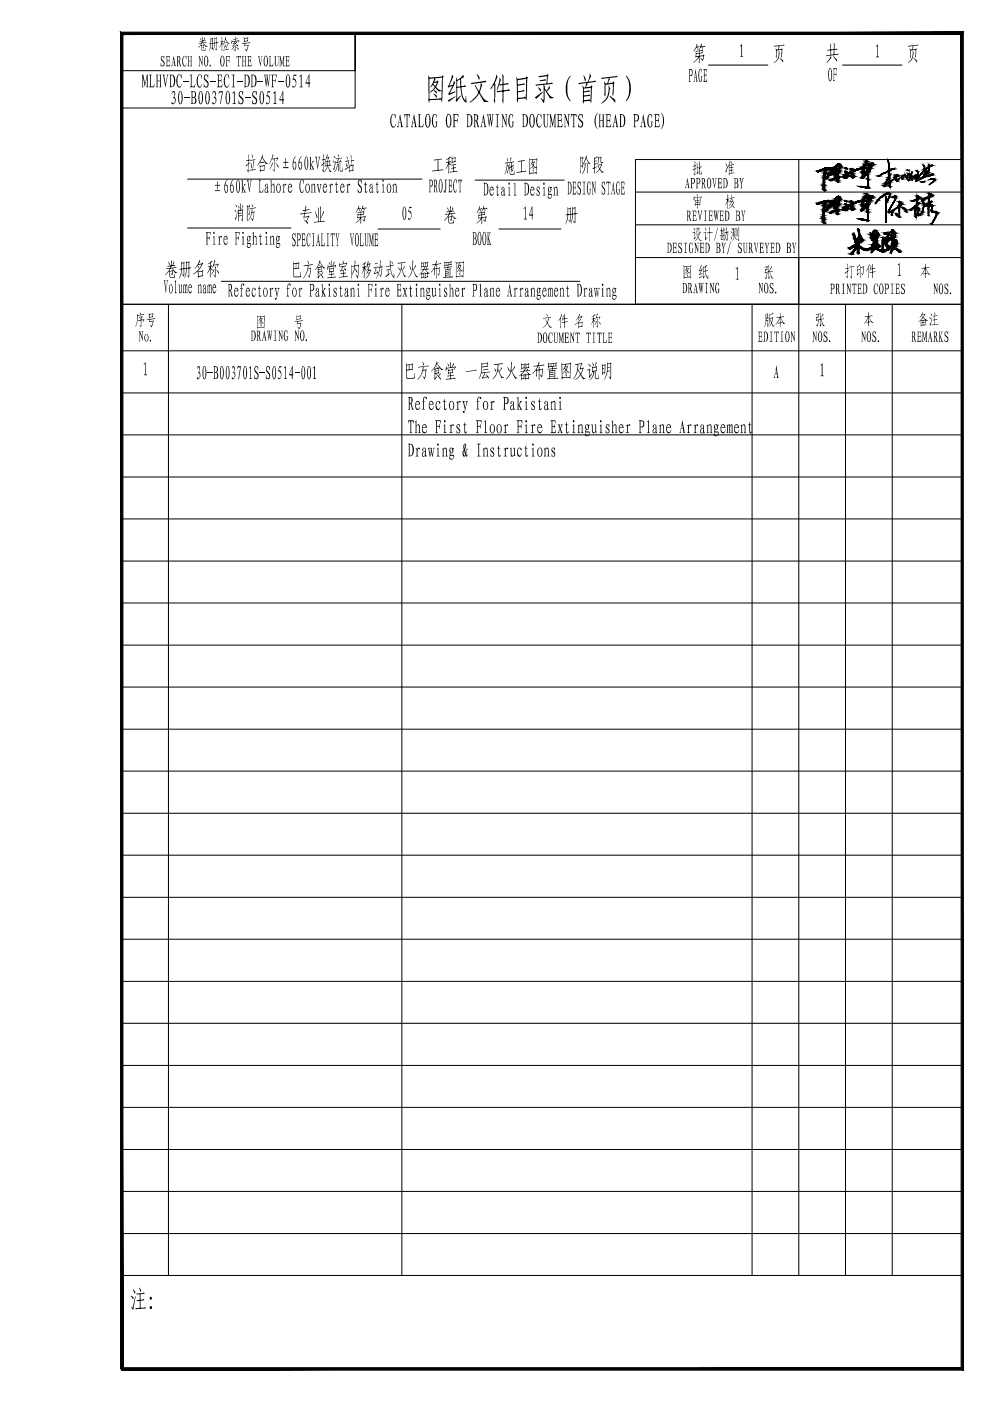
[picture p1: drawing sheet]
<svg xmlns="http://www.w3.org/2000/svg" width="210mm" height="297mm" viewBox="0 0 210 297" stroke-linecap="round" stroke-linejoin="round" font-family="sans-serif">
<!-- layer: GPDRAW -->
<g fill="#000">
<path d="M30.1 15.8h.3l.4 2 .3-2h.3l-.1 .2v2.3l.1 .2h-.4l.1-.2v-2l-.4 2.2-.4-2.2v2l.1 .2h-.3zM31.6 15.8h.6l-.2 .2v2.2l.5 .1 .3-.6-.1 .8h-1.1l.2-.2v-2.3zM33.1 15.8h.4l-.1 .2v1.1h.5v-1.1l-.1-.2h.4l-.1 .2v2.3l.1 .2h-.4l.1-.2v-1.1h-.5v1.1l.1 .2h-.4l.1-.2v-2.3zM34.5 15.8h.5l-.2 .4 .3 1.7 .3-1.8-.1-.3h.4l-.2 .2-.4 2.6zM36.5 19.4l.4-.1 .2 .2v.7a.49 .49 0 0 0 .1 .8v.5l-.2 .3a.3 .3 0 0 1-.4 .3 .3 .3 0 0 1-.1-.4 .31 .31 0 0 0 .5 .1 .31 .31 0 0 0 .1-.4l-.1-.5-.4-.2 .3-.3 .1-.4a.3 .3 0 0 0-.2-.5 .3 .3 0 0 0-.3 .4zM37.7 16a.39 .39 0 0 1 .4-.3 .39 .39 0 0 1 .3 .3l.1-.3 .1 1-.2-.4a.32 .32 0 0 0-.2-.4 .32 .32 0 0 0-.4 .2l-.2 .5 .1 1.3a.39 .39 0 0 0 .4 .5 .39 .39 0 0 0 .4-.5v.3l-.4 .4h-.2l-.3-.4-.2-1.3zM38.8 17.1h1.2v.2h-1.2zM40.2 15.8h.6l-.2 .2v2.2l.5 .1 .3-.6-.1 .8h-1.1l.3-.2v-2.3zM42 16a.36 .36 0 0 1 .4-.3 .36 .36 0 0 1 .3 .3l.1-.3 .1 1-.2-.4a.32 .32 0 0 0-.2-.4 .32 .32 0 0 0-.4 .2l-.2 1 .2 1a.38 .38 0 0 0 .4 .3 .38 .38 0 0 0 .3-.5v.3l-.4 .4h-.2l-.3-.4-.2-1.3zM43.3 16l.2-.2 .6 .2v-.3v.9l-.1-.3a.35 .35 0 0 0-.5-.3 .35 .35 0 0 0-.1 .6l.8 .8v.7l-.4 .5-.5-.2-.1 .1v-.8l.1 .3a.39 .39 0 0 0 .6 .3 .39 .39 0 0 0 .1-.6l-.8-1zM44.5 17.1h1.3v.2h-1.3zM45.2 19.4l.3-.1 .2 .2v.7a.41 .41 0 0 0 .1 .7l.1 .6-.3 .4a.27 .27 0 0 1-.4 .2 .27 .27 0 0 1 0-.4 .32 .32 0 0 0 .4 .1 .32 .32 0 0 0 .1-.5l-.1-.4-.3-.2 .3-.6a.33 .33 0 0 0 0-.4 .33 .33 0 0 0-.4-.1l-.2 .3z"/>
<path d="M46.5 19.3h.8l-.5 2.8h-.2l.5-2.5h-.5l-.2 .4zM46 15.8h1l.1 .7-.3-.5h-.4v1a.32 .32 0 0 0 .4 0 .32 .32 0 0 0 .1-.4v1a.33 .33 0 0 0-.1-.4 .33 .33 0 0 0-.4 0v1.1h.1a.45 .45 0 0 0 .5-.1 .45 .45 0 0 0 .1-.4v.7h-1.1l.2-.3v-2.1zM47.7 16h.1a.36 .36 0 0 1 .3-.3 .36 .36 0 0 1 .4 .3v-.3l.1 1-.2-.4a.34 .34 0 0 0-.3-.4 .34 .34 0 0 0-.3 .4l-.1 1 .1 .8a.38 .38 0 0 0 .5 .3 .38 .38 0 0 0 .2-.5v.3l-.3 .4-.4-.1-.2-.4-.2-1.3zM49.1 15.8h.8l-.3 .2v2.3l.3 .2h-.8l.3-.2v-2.3zM49.3 19.7l.5-.4v2.5l.3 .3h-.8l.3-.3v-1.9v-.2l-.3 .1zM50.3 17.1h1.2v.2h-1.2zM54.6 17.1h1.3v.2h-1.3zM56 15.8h.3l.2 1.9 .1-1.2-.2-.7h.4l.1 1.9 .2-1.9h.2l-.4 2.8-.2-1.8-.3 1.8zM57.9 19.7l.5-.4v2.5l.3 .3h-.8l.3-.3v-1.9v-.2l-.3 .1zM57.5 15.8h1.2v.7l-.2-.5h-.6v1h.4l.2-.4v1l-.1-.5h-.5v1.2l.2 .2h-.6l.2-.1v-2.4zM58.9 17.1h1.3v.2h-1.3zM62.3 15.8h.6l-.1 .3h-.5l-.1 .5 .3 .1 .3 .5v.9l-.4 .4a.22 .22 0 0 1-.3 0 .22 .22 0 0 1 0-.3l.1 .2 .3-.1 .2-.4-.1-.8-.6-.3z"/>
<path d="M63.4 16.1l.6-.4v2.6l.2 .2h-.8l.4-.2v-2l-.1-.1-.3 .1zM156.9 9.7l.4-.4v2.6l.3 .2h-.7l.3-.2v-2.1zM185.7 9.8l.4-.4v2.5l.3 .2h-.7l.3-.2v-2zM39 20.7h1.2v.2h-1.2zM50.8 19.4l.5-.1 .1 .2 .1-.2v.9l-.1-.3a.34 .34 0 0 0-.5-.4 .34 .34 0 0 0-.1 .6l.7 .8 .1 .7-.3 .5h-.4l-.2-.2-.1 .2v-.9l.2 .6a.46 .46 0 0 0 .6-.2 .46 .46 0 0 0-.2-.6l-.6-.7v-.6zM51.2 38.3l.3-.2v1.7l.3-.6-.1-.2h.4l-.5 .8 .5 1h-.4l.1-.2-.3-.8v.9l.1 .1h-.4l.1-.1v-2.3zM51.9 20.7h1.3v.2h-1.3zM52.4 38.1h.4l-.2 .4 .3 1.7 .3-1.7-.1-.4h.3l-.5 2.8zM53.6 19.5l.2-.2h.3l.2 .2 .1-.2v.9l-.2-.5a.37 .37 0 0 0-.5 0 .37 .37 0 0 0 0 .5l.8 .8-.1 .8a.57 .57 0 0 1-.9 .2v.1v-.9l.2 .6a.46 .46 0 0 0 .6-.2 .46 .46 0 0 0-.2-.6l-.6-.7zM54.8 38.1h.5l-.2 .3v2.2l.5 .1 .3-.7-.2 .8h-.9l.2-.2v-2.2zM56.8 19.3h.5l-.1 .3h-.4l-.2 .6h.3l.4 .5-.1 .9-.3 .5a.26 .26 0 0 1-.4 0 .26 .26 0 0 1 0-.4 .38 .38 0 0 0 .6 .1 .38 .38 0 0 0 .1-.5l-.2-.6-.5-.3zM59.9 39.2l.3-.3v.4a.24 .24 0 0 1 .2-.3 .24 .24 0 0 1 .3 .2l-.1 .1a.26 .26 0 0 0-.4 0 .26 .26 0 0 0 .1 .4l-.1 .9 .2 .2h-.5l.2-.2v-1.2z"/>
<path d="M63.8 38.2l.3-.1 .3 .2v-.2v.9l-.1-.4a.28 .28 0 0 0-.2-.4 .28 .28 0 0 0-.3 .4l-.1 .5 .1 1.2a.31 .31 0 0 0 .3 .4 .31 .31 0 0 0 .3-.4v-.2l.1 .1-.2 .4a.4 .4 0 0 1-.5 .2 .4 .4 0 0 1-.2-.5l-.1-1.3zM65.9 39.2l.3-.3v.4a.32 .32 0 0 1 .4-.3 .32 .32 0 0 1 .2 .4v1.3l.2 .1h-.5l.2-.1v-1.2a.24 .24 0 0 0-.2-.4 .24 .24 0 0 0-.3 .3v1.2l.2 .2h-.5l.2-.2v-1.3zM65.9 33.2v1.7l.4-.6-.1-.2h.4l-.5 .7 .5 1.1h-.4l.1-.2-.4-.8v.9l.2 .1h-.5l.2-.1v-2.3l-.2-.1zM67.2 39h.4l-.1 .2 .2 1.3 .2-1.1-.1-.4h.4l-.5 1.9zM66.8 33.2h.5l-.2 .4 .3 1.7 .2-1.7-.1-.4h.4l-.6 2.8zM69.8 39.2l.3-.3v.4a.24 .24 0 0 1 .2-.3 .24 .24 0 0 1 .3 .2l-.1 .1a.26 .26 0 0 0-.4 0 .26 .26 0 0 0 0 .4v.9l.2 .2h-.5l.2-.2v-1.2zM71.3 38.4l.1 .6h.3v.2h-.3v1.3v.2l.3-.2a.27 .27 0 0 1-.1 .3 .27 .27 0 0 1-.4-.1v-1.5l-.1-.2zM73.5 39.2l.3-.3v.4l.1-.2a.18 .18 0 0 1 .2-.2 .18 .18 0 0 1 .2 .2 .18 .18 0 0 1-.2 .2 .21 .21 0 0 0-.3 0 .21 .21 0 0 0 0 .3v.5a.43 .43 0 0 0 .2 .6l-.6 .1 .2-.2v-1.3h-.2zM77.5 38.4v.6h.3v.2h-.3v1.4l.2 .1 .1-.2v.1a.24 .24 0 0 1-.2 .3 .24 .24 0 0 1-.2-.3v-1.4l-.2-.2zM80 38.4v.6h.2v.2h-.2v1.4l.2 .1 .1-.2a.25 .25 0 0 1-.1 .4 .25 .25 0 0 1-.3-.3v-1.4l-.2-.2zM83.2 39.2l.3-.3v.4a.34 .34 0 0 1 .4-.4 .34 .34 0 0 1 .2 .6v1.2l.1 .1h-.4l.1-.2v-1.1a.24 .24 0 0 0-.1-.3 .24 .24 0 0 0-.3 .2v1.2l.1 .2h-.4l.1-.2v-1.2zM105.4 39l.1 .7h.3l-.3 .1v1.3a.17 .17 0 0 0 .1 .2 .17 .17 0 0 0 .2-.2v.2a.23 .23 0 0 1-.3 .2 .23 .23 0 0 1-.1-.3v-1.4l-.2-.2z"/>
<path d="M108.9 38.9l.3-.2v2.5l.3 .2h-.6l.2-.1v-2.2h-.2zM43.6 49.2h1v.6l-.1-.5h-.5v1.1h.4l.1-.4v.9l-.1-.4h-.4v1.2l.1 .2h-.5l.2-.2v-2.3zM46.2 50.2l.4-.2v.4a.24 .24 0 0 1 .1-.4 .24 .24 0 0 1 .3 .2l-.1 .2a.24 .24 0 0 0-.3 0 .24 .24 0 0 0 0 .3v.4a.55 .55 0 0 0 .2 .8h-.6l.2-.2v-1.3h-.2zM49.8 49.2h1v.6l-.1-.5h-.6v1.1h.4l.2-.4v.9l-.2-.4h-.4v1.1l.2 .3h-.5l.2-.2v-2.3zM53.5 49.4l.3-.3v1.3l.1-.2a.27 .27 0 0 1 .3-.2 .27 .27 0 0 1 .2 .4v1.2l.2 .3h-.5l.2-.2v-1.1a.26 .26 0 0 0-.2-.4 .26 .26 0 0 0-.3 .3v1.2l.1 .2h-.4l.1-.2v-2.3zM55.2 49.4v.7h.3v.1h-.3v1.3l.1 .2 .3-.1a.27 .27 0 0 1-.2 .3 .27 .27 0 0 1-.3-.2v-1.5l-.2-.1zM57.2 50.2l.3-.2v.4a.34 .34 0 0 1 .4-.4 .34 .34 0 0 1 .2 .5l.1 1.4h-.4l.1-.2v-1.1a.26 .26 0 0 0-.1-.4 .26 .26 0 0 0-.3 .3v1.2l.1 .2h-.4l.1-.3v-1.2zM57.6 38.1v1.2l.1-.1a.29 .29 0 0 1 .4-.2 .29 .29 0 0 1 .1 .4v1.2l.1 .2h-.4l.2-.2-.1-1.1a.25 .25 0 0 0-.2-.3 .25 .25 0 0 0-.2 .3v1.1l.1 .2h-.4l.1-.2v-2.2h-.1zM76 38.3l.1-.2 .5 .2 .1-.2v.8l-.1-.2a.32 .32 0 0 0-.4-.4 .32 .32 0 0 0-.1 .6l.6 .8v.8a.42 .42 0 0 1-.3 .4 .42 .42 0 0 1-.5-.2l-.1 .2v-.9l.1 .3a.35 .35 0 0 0 .4 .4 .35 .35 0 0 0 .3-.6l-.7-1zM86.8 43.9h.5l-.1 .2h-.4l-.1 .5 .4 .3 .1 .3v.8l-.3 .6a.21 .21 0 0 1-.3-.1 .21 .21 0 0 1 .1-.3 .28 .28 0 0 0 .4 .1 .28 .28 0 0 0 .1-.4l-.1-.7-.5-.3zM111 44.2l.4-.5v2.5l.3 .3h-.6l.2-.2v-2.1zM113.8 39.8a.28 .28 0 0 1 .2-.3 .28 .28 0 0 1 .3 .2l.1-.1-.1 .6a.29 .29 0 0 0 0-.4 .29 .29 0 0 0-.4 0v.4l.5 .5 .1 .4a.33 .33 0 0 1-.2 .4 .33 .33 0 0 1-.4-.1l-.1 .1v-.6a.28 .28 0 0 0 .1 .4 .28 .28 0 0 0 .4-.2l-.5-.8z"/>
<path d="M117.3 39.8l.3-.2v.4a.34 .34 0 0 1 .4-.4 .34 .34 0 0 1 .2 .5l.1 1.3h-.4l.2-.1v-1.1a.25 .25 0 0 0-.2-.4 .25 .25 0 0 0-.3 .3v1.2l.2 .1h-.5l.2-.2v-1.2zM156 56.9l.4-.4v2.6l.3 .2h-.7l.3-.2v-2zM190.4 56.1l.3-.4v2.6l.3 .2h-.6l.2-.2v-2.1h-.3zM30.9 76.8v2.5l.3 .2h-.7l.3-.2v-2l-.3-.1zM41.9 77.6h.1a.63 .63 0 0 1 .3 1.1l-.1 .2 .3 .3-.1 .9a.34 .34 0 0 1-.3 .3 .34 .34 0 0 1-.4-.2l.2-.2a.28 .28 0 0 0 .3 .1 .28 .28 0 0 0 .2-.4l-.1-.5a.22 .22 0 0 1-.3-.2 .22 .22 0 0 1 .2-.3l.1-.4a.28 .28 0 0 0-.2-.4 .28 .28 0 0 0-.3 .3zM44 79h1.1v.2h-1.1zM49.3 77.7a.49 .49 0 0 1 .5 .2 .49 .49 0 0 1 0 .6 .29 .29 0 0 0-.2 .3 .29 .29 0 0 0 .2 .3l.1 .6-.3 .6a.23 .23 0 0 1-.3 .1 .23 .23 0 0 1 0-.4v.1a.31 .31 0 0 0 .4-.1 .31 .31 0 0 0 .1-.3l-.1-.5-.4-.2 .3-.3 .1-.4a.25 .25 0 0 0-.1-.4 .25 .25 0 0 0-.3 .1l-.1 .2zM50.4 77.6h.7l-.4 2.8-.2-.1 .4-2.4h-.5l-.1 .4zM51.2 60.2l.2-.1a.25 .25 0 0 1 .4 .2 .25 .25 0 0 1-.2 .3 .22 .22 0 0 0-.1-.3 .22 .22 0 0 0-.3 0 .22 .22 0 0 0 .1 .3l-.1 .5h.3v.1h-.3v1.4l.2 .3h-.5l.2-.2v-1.5l-.2-.1h.2zM52.8 78l.4-.4v2.5l.3 .2h-.7l.3-.2v-2l-.1-.1-.2 .1zM53.6 61.1a.32 .32 0 0 1 .5 0 .32 .32 0 0 1-.1 .5v-.1a.27 .27 0 0 0-.3-.4 .27 .27 0 0 0-.2 .5l.1 .8a.32 .32 0 0 0 .4 .3 .32 .32 0 0 0 .2-.5l-.1 .6-.2 .1h-.3l-.2-.5v-.8zM55 60.5v.6h.3v.1h-.3v1.3a.18 .18 0 0 0 .2 .2 .18 .18 0 0 0 .2-.2v.1a.27 .27 0 0 1-.2 .3 .27 .27 0 0 1-.3-.2v-1.5l-.2-.1z"/>
<path d="M55.1 79h1.1v.2h-1.1zM57.1 61.3l.4-.3v.4a.23 .23 0 0 1 .1-.4 .23 .23 0 0 1 .3 .3h-.1a.21 .21 0 0 0-.3 0 .21 .21 0 0 0 0 .3v.5a.43 .43 0 0 0 .2 .7l-.6 .1 .2-.2v-1.3h-.2zM58.2 61h.5l-.2 .4 .2 1.1 .3-1.1-.2-.4h.5l-.6 2.2a.24 .24 0 0 1-.1 .3 .24 .24 0 0 1-.3 0v-.3l.3 .1 .1-.4zM59.2 77.6h.5l-.1 .3h-.3l-.2 .5 .4 .3 .1 .3-.1 1.1a.27 .27 0 0 1-.3 .3 .27 .27 0 0 1-.2-.4 .28 .28 0 0 0 .4 .2 .28 .28 0 0 0 .1-.4v-.8l-.5-.3zM60.2 78l.4-.4v2.5l.3 .2h-.7l.3-.2v-2l-.1-.1-.2 .1zM61.1 60.2l.2-.1a.25 .25 0 0 1 .3 .2 .25 .25 0 0 1-.1 .3 .22 .22 0 0 0-.1-.3 .22 .22 0 0 0-.3 0 .22 .22 0 0 0 0 .3v.5h.3v.1h-.3v1.4l.2 .3h-.6l.2-.2v-1.5l-.1-.1h.1zM62.5 79h1v.2h-1zM63.3 61.3l.3-.3 .1 .3a.23 .23 0 0 1 .1-.2 .23 .23 0 0 1 .3 .1l-.1 .2a.26 .26 0 0 0-.4 0 .26 .26 0 0 0 .1 .4l-.1 .3a.41 .41 0 0 0 .3 .7l-.6 .1 .2-.2v-1.3h-.2zM66.3 78l.5-.4v2.6l.2 .1h-.6l.2-.1v-2.1h-.3zM68.4 60.2v1.6l.3-.5v-.3h.4l-.5 .8 .5 1.1h-.4l.1-.2-.4-.8v.8l.2 .2h-.5l.2-.2v-2.2l-.2-.1zM70.8 61.1l.6-.1-.1 .6a.29 .29 0 0 0-.1-.4 .29 .29 0 0 0-.3 0v.5l.5 .4v.6a.31 .31 0 0 1-.3 .2 .31 .31 0 0 1-.3-.1l-.1 .1v-.6l.1 .1a.28 .28 0 0 0 .2 .4 .28 .28 0 0 0 .4-.2 .28 .28 0 0 0-.3-.4l-.4-.5zM72.2 60.5l.1 .6h.2v.1h-.2v1.3a.16 .16 0 0 0 .1 .2 .16 .16 0 0 0 .2-.2 .25 .25 0 0 1-.1 .4 .25 .25 0 0 1-.3-.3v-1.4l-.2-.1z"/>
<path d="M74.2 61.3l.3-.3v.4a.33 .33 0 0 1 .4-.4 .33 .33 0 0 1 .2 .5v1.1l.2 .3h-.4l.1-.2v-1.1a.25 .25 0 0 0-.2-.4 .25 .25 0 0 0-.3 .3v1.2l.2 .2h-.5l.2-.2v-1.4zM78 60.2h.9l.1 .6-.2-.5h-.5v1.1h.3l.2-.4v.9l-.1-.4h-.4v1.2l.1 .2h-.4l.1-.2v-2.2zM80.5 61.3l.4-.3v.3a.27 .27 0 0 1 .1-.2 .27 .27 0 0 1 .4 0l-.1 .3a.22 .22 0 0 0-.4-.1 .22 .22 0 0 0 0 .3v1.1l.2 .2h-.6l.3-.2v-1.2zM84.1 60.2h.9v.6l-.2-.5h-.4v1.1a.3 .3 0 0 0 .4 0 .3 .3 0 0 0 .1-.4v.9a.29 .29 0 0 0-.1-.3 .29 .29 0 0 0-.4 0l.1 1.1a.44 .44 0 0 0 .5-.1 .44 .44 0 0 0 .1-.5l-.1 .8h-.9l.2-.2v-2.3zM85.4 61h.4l.1 .7 .2-.4-.1-.3h.3l-.4 .9 .4 1h-.4l.1-.2-.2-.6-.2 .6 .1 .2h-.3l.4-.9zM87 60.5l.1 .6h.3v.1h-.3v1.5h.1l.2-.2v.2a.24 .24 0 0 1-.3 .2 .24 .24 0 0 1-.2-.3v-1.4l-.1-.1 .2-.4zM89.1 61.3l.2-.3 .1 .4v-.2a.28 .28 0 0 1 .4-.2 .28 .28 0 0 1 .1 .4v1.3l.2 .2h-.5l.2-.2v-1.1a.24 .24 0 0 0-.2-.4 .24 .24 0 0 0-.3 .3v1.2l.2 .2h-.4l.1-.2v-1.4zM91.5 61h.3v1.3a.28 .28 0 0 0 .2 .4 .28 .28 0 0 0 .3-.4v-1l-.2-.3h.3v1.6l.1 .1-.2 .2-.1-.3a.32 .32 0 0 1-.4 .3 .32 .32 0 0 1-.2-.4v-1.3zM94.3 61.1l.5-.1-.1 .6a.28 .28 0 0 0-.1-.4 .28 .28 0 0 0-.3 .1v.3l.5 .6v.4a.33 .33 0 0 1-.2 .3 .33 .33 0 0 1-.4-.1l-.1 .1 .1-.6a.26 .26 0 0 0 .1 .4 .26 .26 0 0 0 .4-.2l-.6-.8zM95.2 60.4l.3-.3v1.2a.3 .3 0 0 1 .4-.3 .3 .3 0 0 1 .2 .5l.2 1.4h-.5l.2-.2v-1.1a.26 .26 0 0 0-.2-.4 .26 .26 0 0 0-.3 .4v1.1l.1 .2h-.4l.2-.2v-2.1zM97.8 61.3l.4-.3v.4a.23 .23 0 0 1 .1-.4 .23 .23 0 0 1 .3 .3l-.1 .1a.17 .17 0 0 0-.2-.2 .17 .17 0 0 0-.1 .3v.7a.37 .37 0 0 0 .2 .6l-.6 .1 .2-.2v-1.4l-.2 .1zM98.7 78.7l2.2-.3 .1 .1-2 .4z"/>
<path d="M101.6 60.4l.4-.3v2.6l.2 .2h-.6l.2-.2v-2.2h-.2zM103.8 61.3l.3-.3v.4a.33 .33 0 0 1 .4-.4 .33 .33 0 0 1 .2 .5v1.1l.2 .3h-.4l.1-.2v-1.1a.25 .25 0 0 0-.2-.4 .25 .25 0 0 0-.3 .3v1.2l.2 .2h-.5l.2-.2v-1.4zM108.9 61.3l.3-.3v.4a.24 .24 0 0 1 .2-.3 .24 .24 0 0 1 .3 .2l-.1 .1a.19 .19 0 0 0-.3-.2 .2 .2 0 0 0 0 .4l-.1 .6a.37 .37 0 0 0 .3 .6l-.6 .1 .2-.2v-1.2zM110.1 61.3l.4-.3v.3a.27 .27 0 0 1 .1-.2 .27 .27 0 0 1 .3 0v.3a.22 .22 0 0 0-.4-.1 .22 .22 0 0 0 0 .3v1.1l.2 .2h-.6l.2-.2v-1.2zM112.5 61.3l.3-.3v.3a.33 .33 0 0 1 .4-.3 .33 .33 0 0 1 .2 .5v1.2l.1 .2h-.4l.1-.2v-1.1a.25 .25 0 0 0-.1-.4 .25 .25 0 0 0-.3 .3v1.2l.1 .2h-.4l.1-.2v-1.4zM116.3 61v.3a.23 .23 0 0 1 .3-.3 .23 .23 0 0 1 .1 .3 .27 .27 0 0 1 .4-.2 .27 .27 0 0 1 .1 .4v1.2l.1 .2h-.3v-1.3a.2 .2 0 0 0 0-.3 .2 .2 0 0 0-.3 0 .2 .2 0 0 0 0 .3v1.1l.2 .2h-.4l.1-1.3a.19 .19 0 0 0 .1-.3 .19 .19 0 0 0-.3-.1 .19 .19 0 0 0-.1 .3l.1 1.4h-.3v-1.6zM118.6 61.3l.3-.3v.4l.1-.2a.28 .28 0 0 1 .4-.2 .28 .28 0 0 1 .1 .4v1.3l.2 .2h-.5l.2-.2v-1.1a.24 .24 0 0 0-.2-.4 .24 .24 0 0 0-.3 .3v1.2l.2 .2h-.5l.2-.2v-1.4zM120.3 60.5l.1 .6h.2v.1h-.2v1.4l.1 .1 .2-.1a.25 .25 0 0 1-.2 .4 .25 .25 0 0 1-.2-.4v-1.4h-.3v-.1zM123.7 61.3l.3-.3 .1 .3a.22 .22 0 0 1 0-.3 .22 .22 0 0 1 .3 .1 .22 .22 0 0 1 0 .3 .26 .26 0 0 0-.4 0 .26 .26 0 0 0 .1 .4v.3a.55 .55 0 0 0 .2 .8h-.6l.2-.2v-1.3h-.2zM126 61h.3l-.2 .3 .3 1.2 .1-.9-.1-.6h.3l.1 1.5 .2-1.2-.1-.3h.3l-.4 1.9-.2-1.1-.3 1.1zM128.5 61.3l.3-.3v.4l.1-.2a.28 .28 0 0 1 .4-.2 .28 .28 0 0 1 .1 .4v1.3l.2 .2h-.5l.2-.2-.1-1.1a.24 .24 0 0 0-.2-.4 .24 .24 0 0 0-.2 .3v1.2l.1 .2h-.4l.1-.2v-1.4zM174 77.4l.4-.4v2.5l.3 .3h-.7l.2-.2v-2.1z"/>
<path d="M54 77.8l.2-.2 .4 .2 .1-.2v.9l-.1-.4a.24 .24 0 0 0-.2-.3 .24 .24 0 0 0-.3 .3v.4l.7 .9-.1 .8a.38 .38 0 0 1-.4 .2 .38 .38 0 0 1-.3-.2l-.1 .2v-.9l.1 .4a.32 .32 0 0 0 .5 .3 .32 .32 0 0 0 .1-.5l-.1-.4-.5-.6zM56.5 77.8l.4-.2 .2 .2 .1-.2v.9l-.2-.6a.23 .23 0 0 0-.3-.1 .23 .23 0 0 0-.1 .3v.4l.6 .7 .1 .5-.2 .6-.2 .1-.4-.2-.1 .2v-.9l.1 .4a.32 .32 0 0 0 .4 .3 .32 .32 0 0 0 .2-.5v-.3l-.7-.8zM86.6 89.1h1.1v.7a.32 .32 0 0 0-.1-.4 .32 .32 0 0 0-.4 0v2.2l.2 .2h-.5l.1-.1v-2.3a.31 .31 0 0 0-.4 0 .31 .31 0 0 0 0 .4zM88 89.3l.3-.2v1.2l.1-.1a.32 .32 0 0 1 .5-.2 .32 .32 0 0 1 .1 .4v1.2l.2 .2h-.5l.1-.1v-1.1a.29 .29 0 0 0-.2-.4 .29 .29 0 0 0-.3 .3v1.2l.2 .1h-.5l.1-.1v-2.2zM88.1 95.2l.4-.3v.4a.28 .28 0 0 1 .2-.4 .28 .28 0 0 1 .4 .2l-.1 .2a.31 .31 0 0 0-.5 0 .31 .31 0 0 0 0 .4v.3a.57 .57 0 0 0 .3 .8h-.7l.2-.2v-1.3zM89.8 84.2l.4-.1a.24 .24 0 0 1 .3 .2 .24 .24 0 0 1-.2 .3 .25 .25 0 0 0-.3-.4 .25 .25 0 0 0-.1 .4v.5h.3l-.3 .1v1.4l.2 .2h-.6l.2-.1v-1.5l-.2-.1h.2zM90.7 95h.4l-.1 .2 .2 1.2 .2-.9-.2-.5h.4l-.1 .2 .2 1.2 .2-1.2-.1-.2h.3l-.4 1.9-.3-1.1-.3 1.1zM92.3 89.1h1.2v.7l-.3-.5h-.5v1h.4l.2-.4v1l-.2-.4h-.4v1.2l.2 .1h-.6l.2-.1v-2.3zM92.6 85.1l.4-.1a.28 .28 0 0 1 .4 .2 .28 .28 0 0 1-.3 .4 .28 .28 0 0 0-.1-.5 .28 .28 0 0 0-.4 .3l-.1 .6 .2 .5a.38 .38 0 0 0 .5 .2 .38 .38 0 0 0 .1-.6l.1 .1-.3 .7-.3 .1-.3-.2-.1-1.2zM93.7 95.2l.4-.3v.4a.39 .39 0 0 1 .5-.4 .39 .39 0 0 1 .2 .6v1.1l.1 .2h-.5l.2-.2v-1.1a.29 .29 0 0 0-.2-.4 .29 .29 0 0 0-.3 .3v1.2l.1 .2h-.5l.2-.2v-1.3zM94.3 84.5v.6h.3l-.3 .1v1.3a.2 .2 0 0 0 .2 .2 .2 .2 0 0 0 .2-.2v.2a.28 .28 0 0 1-.3 .3 .28 .28 0 0 1-.3-.4v-1.4l-.2-.1 .3-.2zM95.3 90.2l.4-.2v.3a.26 .26 0 0 1 .2-.3 .26 .26 0 0 1 .3 .3h-.1a.27 .27 0 0 0-.3 0 .27 .27 0 0 0-.1 .4v.4a.57 .57 0 0 0 .3 .7h-.7l.2-.1v-1.4z"/>
<path d="M96.8 90.1l.3-.2 .4 .1v.6l-.1-.1a.29 .29 0 0 0-.1-.4 .29 .29 0 0 0-.4 .2 .29 .29 0 0 0 .2 .3l.4 .4 .1 .4a.41 .41 0 0 1-.2 .4 .41 .41 0 0 1-.5-.1l-.1 .2v-.7l.1 .3a.29 .29 0 0 0 .5 .2 .29 .29 0 0 0-.1-.5l-.5-.6zM96.8 85.3l.3-.3v.4a.27 .27 0 0 1 .2-.4 .27 .27 0 0 1 .3 .3h-.1a.24 .24 0 0 0-.4 .1 .24 .24 0 0 0 .1 .3l-.1 .4a.57 .57 0 0 0 .3 .8h-.7l.3-.2v-1.3h-.2zM98.6 89.4v.6h.4l-.4 .1v1.4l.2 .2 .2-.3a.29 .29 0 0 1-.2 .5 .29 .29 0 0 1-.3-.3v-1.5l-.3-.1 .3-.1zM98 85h.5l-.1 .5 .3 1 .2-1.1-.2-.4h.5l-.6 2.2a.23 .23 0 0 1-.3 .3 .23 .23 0 0 1-.1-.3l.3 .1 .1-.4zM101.3 84.2l.3-.1a.29 .29 0 0 1 .3 .1 .29 .29 0 0 1 0 .4h-.1a.24 .24 0 0 0-.2-.4 .24 .24 0 0 0-.2 .4v.5h.3l-.3 .1v1.4l.2 .2h-.6l.2-.1v-1.5l-.2-.1h.2zM101.1 94.1h.8l-.3 .2v2.3l.3 .2h-.8l.3-.2v-2.3zM100.9 89.1h1.2v.7l-.2-.5h-.6v1h.5l.1-.4v1l-.1-.4h-.5v1.2l.2 .1h-.6l.2-.1v-2.3zM102.3 95.2l.4-.3v.4a.39 .39 0 0 1 .5-.4 .39 .39 0 0 1 .2 .6v1.1l.2 .2h-.5l.1-.2v-1.1a.29 .29 0 0 0-.2-.4 .29 .29 0 0 0-.3 .3v1.2l.2 .2h-.6l.2-.3v-1.2zM102.6 89.3l.4-.2v2.5l.3 .2h-.7l.3-.1v-2.2h-.3zM104 95.1a.34 .34 0 0 1 .6-.1l.1-.1-.1 .6a.31 .31 0 0 0 0-.4 .31 .31 0 0 0-.5 .1l.1 .3 .5 .5 .1 .5a.37 .37 0 0 1-.3 .3 .37 .37 0 0 1-.4-.1l-.1 .2v-.7l.1 .3a.29 .29 0 0 0 .5 .1 .29 .29 0 0 0-.1-.5l-.5-.5zM103.9 85.3l.4-.3v.4a.27 .27 0 0 1 .2-.3 .27 .27 0 0 1 .3 .1l-.1 .1a.23 .23 0 0 0-.4 .1 .23 .23 0 0 0 .1 .3l-.1 .4a.57 .57 0 0 0 .3 .8h-.7l.3-.2v-1.3h-.3zM105.8 94.4v.6h.3l-.3 .1v1.4l.1 .1 .3-.2v.1a.28 .28 0 0 1-.3 .4 .28 .28 0 0 1-.3-.4v-1.4l-.2-.1 .2-.2z"/>
<path d="M106.8 90.2l.4-.2v.3l.1-.1a.23 .23 0 0 1 .3-.2 .23 .23 0 0 1 .1 .3 .26 .26 0 0 0-.4-.1 .26 .26 0 0 0 0 .4l-.1 .5a.57 .57 0 0 0 .3 .7h-.7l.2-.1v-1.4zM106.8 95.2l.4-.3v.4l.1-.2a.23 .23 0 0 1 .3-.2 .23 .23 0 0 1 .1 .4 .26 .26 0 0 0-.4-.1 .26 .26 0 0 0 0 .3l-.1 .5a.52 .52 0 0 0 .3 .8h-.7l.2-.2v-1.3zM108.1 95h.3v1.2a.31 .31 0 0 0 .4 .4 .31 .31 0 0 0 .2-.5v-.9l-.2-.2h.4v1.5l.1 .1-.3 .2-.1-.2a.3 .3 0 0 1-.3 .3 .3 .3 0 0 1-.3-.4v-1.3zM109.5 84.4l.4-.3v1.8l.4-.7-.1-.2h.5l-.6 .8 .6 1.1h-.5l.1-.2-.4-.8v.8l.2 .2h-.6l.3-.2v-2.2zM109.5 89.1h1.2v.7l-.2-.5h-.6v1h.5l.2-.4v1l-.2-.4h-.5v1.2l.2 .1h-.6l.3-.1v-2.3zM109.8 95.1l.2-.2 .3 .1a.26 .26 0 0 1 .3 .2 .26 .26 0 0 1-.2 .3 .3 .3 0 0 0-.3-.5 .3 .3 0 0 0-.3 .5l.1 .8a.38 .38 0 0 0 .5 .3 .38 .38 0 0 0 .2-.5l-.2 .6-.3 .2-.3-.2-.2-.8zM111.5 94.4l.1 .6h.3l-.3 .1v1.4l.1 .1 .2-.2 .1 .1a.28 .28 0 0 1-.3 .4 .28 .28 0 0 1-.3-.4v-1.4l-.2-.1 .2-.2zM112.6 85.2h.1a.35 .35 0 0 1 .6-.1l.1-.1-.1 .6a.32 .32 0 0 0-.1-.4 .32 .32 0 0 0-.4 .1v.3l.6 .6v.4a.37 .37 0 0 1-.3 .3 .37 .37 0 0 1-.4-.1l-.1 .2v-.7l.2 .3a.29 .29 0 0 0 .5 .1 .29 .29 0 0 0-.2-.5l-.5-.5zM112.6 90.2l.3-.2 .1 .3 .1-.1a.19 .19 0 0 1 .1-.3 .19 .19 0 0 1 .2 .2 .19 .19 0 0 1-.1 .2 .26 .26 0 0 0-.3 .1 .26 .26 0 0 0 0 .3v.4a.57 .57 0 0 0 .2 .7h-.6l.2-.1v-1.4zM114.4 84.5l.1 .6h.3l-.3 .1v1.4l.1 .1 .2-.2v.2a.26 .26 0 0 1-.3 .2 .26 .26 0 0 1-.2-.3v-1.4l-.2-.1 .2-.2zM115.3 95.2l.3-.3v.4a.38 .38 0 0 1 .5-.4 .38 .38 0 0 1 .2 .6l.1 1.1 .1 .2h-.5l.2-.3v-1a.28 .28 0 0 0-.2-.4 .28 .28 0 0 0-.4 .3v1.2l.2 .2h-.5l.2-.3v-1.1zM116.7 85.3l.4-.3v.4a.37 .37 0 0 1 .5-.4 .37 .37 0 0 1 .2 .6v1l.2 .3h-.5l.1-.2v-1.1a.28 .28 0 0 0-.2-.4 .28 .28 0 0 0-.4 .3v1.1l.2 .3h-.5l.2-.3v-1.1z"/>
<path d="M117 95.1a.37 .37 0 0 1 .6-.1l.1-.1v.6h-.1a.31 .31 0 0 0-.2-.5 .31 .31 0 0 0-.4 .3 .31 .31 0 0 0 .3 .3l.4 .5v.4a.38 .38 0 0 1-.3 .3 .38 .38 0 0 1-.4-.1v.2v-.7v.2a.3 .3 0 0 0 .3 .3 .3 .3 0 0 0 .3-.3 .3 .3 0 0 0-.2-.3l-.4-.5zM116.7 89.1h1.1v.7l-.3-.5h-.4v1a.35 .35 0 0 0 .4 0 .35 .35 0 0 0 .1-.4v1a.33 .33 0 0 0-.1-.4 .33 .33 0 0 0-.4 0v1.1h.6l.1-.5v.7h-1.1l.3-.2v-2.2zM118.3 90h.5l-.2 .3 .2 .4 .2-.4-.1-.3h.4l-.3 .5a.51 .51 0 0 0 0 .8l.3 .5h-.4v-.2l-.2-.5-.2 .5 .1 .2h-.4l.5-.8zM120.1 89.4l.1 .6h.3l-.3 .1v1.3a.18 .18 0 0 0 .2 .3 .18 .18 0 0 0 .2-.3 .29 .29 0 0 1-.2 .5 .29 .29 0 0 1-.4-.3v-1.5l-.2-.1 .3-.2zM122.5 90.2l.3-.2v.3l.1-.1a.35 .35 0 0 1 .5-.2 .35 .35 0 0 1 .1 .6v1l.2 .2h-.5l.1-.1v-1.1a.29 .29 0 0 0-.2-.4 .29 .29 0 0 0-.3 .2v1.2l.2 .2h-.5l.1-.1v-1.4zM125.3 90h.4v1.3a.3 .3 0 0 0 .4 .3 .3 .3 0 0 0 .1-.5v-.9l-.1-.2h.3v1.4a.18 .18 0 0 1 .1 .3 .18 .18 0 0 1-.3 0v-.2l-.1 .1a.33 .33 0 0 1-.4 .2 .33 .33 0 0 1-.2-.4v-1.2zM128.5 90.1l.3-.2 .4 .1v.6l-.1-.2a.29 .29 0 0 0-.3-.3 .29 .29 0 0 0-.3 .2 .29 .29 0 0 0 .2 .3l.5 .5v.6l-.3 .2-.3-.2-.2 .2 .1-.7a.32 .32 0 0 0 .1 .5 .32 .32 0 0 0 .5-.1l-.1-.4-.5-.5zM129.7 89.3l.3-.2v1.2l.2-.2a.31 .31 0 0 1 .4-.1 .31 .31 0 0 1 .1 .4v1.2l.2 .2h-.5l.1-.1v-1.1a.27 .27 0 0 0-.2-.4 .27 .27 0 0 0-.3 .3v1.1l.2 .2h-.5l.1-.1v-2.3zM132.7 90.2l.4-.2v.3a.25 .25 0 0 1 .3-.3 .25 .25 0 0 1 .2 .3 .35 .35 0 0 0-.5 0 .35 .35 0 0 0 0 .5v.3a.43 .43 0 0 0 .3 .7h-.7l.3-.2v-1.2zM137.1 89.3l.5-.2v2.5l.2 .2h-.7l.3-.2v-2.1zM139.7 90.2l.4-.2v.3l.2-.3a.39 .39 0 0 1 .4 .1 .39 .39 0 0 1 .1 .5v1l.2 .2h-.6l.2-.1v-1.1a.29 .29 0 0 0-.2-.4 .29 .29 0 0 0-.3 .2v1.2l.1 .2h-.5l.2-.1v-1.4zM145.7 90.2l.3-.2 .1 .2a.25 .25 0 0 1 .3-.3 .25 .25 0 0 1 .1 .4 .32 .32 0 0 0-.4 0 .32 .32 0 0 0 0 .5l-.1 .7 .3 .3h-.7l.3-.1v-1.4z"/>
<path d="M147.1 90.2l.4-.2v.2a.25 .25 0 0 1 .3-.3 .25 .25 0 0 1 .2 .4h-.1a.32 .32 0 0 0-.4 0 .32 .32 0 0 0 0 .5v.3a.57 .57 0 0 0 .2 .7h-.6l.2-.1v-1.4zM149.8 90.2l.3-.2v.3l.2-.1a.32 .32 0 0 1 .4-.2 .32 .32 0 0 1 .2 .4v1.3l.1 .1h-.5l.2-.1v-1.1a.29 .29 0 0 0-.2-.4 .29 .29 0 0 0-.4 .2v1.3l.2 .1h-.5l.2-.2v-1.3zM154.1 90.2l.2-.2v.2a.24 .24 0 0 1 .3-.2 .24 .24 0 0 1 .2 .3 .29 .29 0 0 1 .4-.3 .29 .29 0 0 1 .1 .4v1.2l.1 .2h-.3v-1.3a.2 .2 0 0 0 0-.3 .2 .2 0 0 0-.3 0 .2 .2 0 0 0 0 .3v1.1l.1 .2h-.4l.1-1.2a.2 .2 0 0 0 .1-.3 .2 .2 0 0 0-.2-.1 .2 .2 0 0 0-.2 .2l.1 1.4h-.3zM157 90.2l.3-.2v.3l.1-.1a.36 .36 0 0 1 .5-.2 .36 .36 0 0 1 .2 .5v1.2l.1 .1h-.5l.2-.2v-1a.28 .28 0 0 0-.2-.4 .28 .28 0 0 0-.4 .2v1.3l.2 .1h-.5l.2-.2v-1.3zM159 89.4v.6h.4l-.4 .1v1.4l.2 .2 .2-.3v.2a.28 .28 0 0 1-.3 .3 .28 .28 0 0 1-.2-.3v-1.5l-.2-.1 .2-.1z"/>
<path d="M35.9 15.8l.8 .1 .4 .6 .1 .8-.2 .8-.6 .4h-.5l.2-.2v-2.3zM36.3 16v2.3a.62 .62 0 0 0 .6-.8l-.1-1.2a.34 .34 0 0 0-.5-.3z"/>
<path d="M38 19.4a.36 .36 0 0 1 .5 0 .36 .36 0 0 1 .1 .4l.1 .5-.1 1.4a.37 .37 0 0 1-.4 .4 .37 .37 0 0 1-.3-.5l-.2-1zM38.2 19.4l-.2 .8v1.3a.27 .27 0 0 0 .1 .3 .27 .27 0 0 0 .3 .1l.1-1.7-.1-.7z"/>
<path d="M42.3 19.5a.37 .37 0 0 1 .4-.1 .37 .37 0 0 1 .2 .4l.1 .6-.1 1.3a.4 .4 0 0 1-.4 .4 .4 .4 0 0 1-.4-.6v-1.1zM42.5 19.4l-.2 .8v1.3a.23 .23 0 0 0 .1 .4 .23 .23 0 0 0 .3-.1l.1-1.6-.1-.7z"/>
<path d="M43.7 19.5a.37 .37 0 0 1 .5-.1 .37 .37 0 0 1 .2 .4l.1 .6-.1 1.3a.4 .4 0 0 1-.5 .4 .4 .4 0 0 1-.3-.6l-.1-1.1zM43.9 19.4l-.2 .8 .1 1.3a.23 .23 0 0 0 0 .4 .23 .23 0 0 0 .3-.1l.2-1.6-.2-.7z"/>
<path d="M48.1 19.3h.1a.39 .39 0 0 1 .5 .5l.1 .6-.1 1.3a.4 .4 0 0 1-.5 .4 .4 .4 0 0 1-.3-.6l-.1-1.1zM48.2 19.4l-.2 .8 .1 1.4a.23 .23 0 0 0 .2 .4 .23 .23 0 0 0 .2-.4v-1.8v-.3z"/>
<path d="M51.8 15.8l.7 .1 .4 .7-.1 1.5-.6 .4h-.4l.1-.2v-2.3zM52.1 16v2.3a.62 .62 0 0 0 .6-.8l-.1-1.1-.2-.4z"/>
<path d="M53.2 15.8l.8 .1 .4 .7-.1 1.5-.7 .4h-.4l.1-.2v-2.3zM53.6 16l-.1 2.3a.62 .62 0 0 0 .6-.8v-1.1l-.2-.4z"/>
<path d="M55.3 19.3h.1a.48 .48 0 0 1 .5 .7l.1 1-.1 .7a.4 .4 0 0 1-.5 .4 .4 .4 0 0 1-.3-.6l-.1-1.2zM55.4 19.4l-.2 .7 .1 1.4a.23 .23 0 0 0 0 .4 .23 .23 0 0 0 .4-.1l.1-1.5-.1-.8z"/>
<path d="M60 19.3l.1 1.7h.1v.3h-.1v.8h-.2v-.8h-.6zM59.9 19.7l-.6 1.3h.6z"/>
<path d="M60.8 15.9h.1a.4 .4 0 0 1 .4 0 .4 .4 0 0 1 .2 .4v1.6l-.2 .6-.3 .1-.3-.3-.1-.9zM61 15.9l-.2 .8 .1 1.3a.24 .24 0 0 0 0 .4 .24 .24 0 0 0 .3 0 .24 .24 0 0 0 0-.4l.1-1.4-.1-.5z"/>
<path d="M65.5 15.7l.1 1.8h.2v.2h-.2v.8h-.2v-.8h-.6zM65.4 16.1l-.5 1.4h.5z"/>
<path d="M40.5 19.3l.8 .1 .3 .3v.7l-.4 .3 .4 .3v.6l-.3 .4-.8 .1 .1-.2v-2.4zM40.8 20.7v1.1l.3 .1 .3-.3v-.6l-.2-.3zM40.8 19.5v1l.3 .1 .2-.3v-.5l-.2-.3z"/>
<path d="M47.9 38.3l.4-.2-.4 .5-.2 .8 .1-.1a.35 .35 0 0 1 .5 0 .35 .35 0 0 1 0 .5l-.1 .9a.33 .33 0 0 1-.4 .1 .33 .33 0 0 1-.2-.4v-1.1zM47.8 39.4l-.1 .2v.8a.25 .25 0 0 0 .3 .3 .25 .25 0 0 0 .2-.4v-.4a.36 .36 0 0 0 0-.4 .36 .36 0 0 0-.4-.1z"/>
<path d="M49.2 38.3l.4-.2-.5 .5-.1 .7a.35 .35 0 0 1 .5 0 .35 .35 0 0 1 .1 .5l-.1 .9a.36 .36 0 0 1-.5 .1 .36 .36 0 0 1-.2-.5v-1zM49.1 39.4l-.2 .2 .1 .8a.22 .22 0 0 0 .2 .3 .22 .22 0 0 0 .2-.3v-.5a.34 .34 0 0 0 0-.4 .34 .34 0 0 0-.3-.1z"/>
<path d="M50.3 38.2a.46 .46 0 0 1 .5 .1 .46 .46 0 0 1 0 .5v1.7a.34 .34 0 0 1-.4 .3 .34 .34 0 0 1-.2-.5l-.1-1.2zM50.4 38.2l-.2 .8 .1 1.4a.21 .21 0 0 0 0 .3 .21 .21 0 0 0 .3 0 .21 .21 0 0 0 .1-.3v-1.6z"/>
<path d="M52.1 35.1l.9-.7-.8 .9zM52.6 32.6l.1 .4-.1 3.6-.3-.7 .3 .3zM53.7 33.9l.2 .4-.3 1.7zM53.4 32.7l.2 .4v.4zM53.2 34.3l.2 1-.1 .3zM52.1 34l.8-.2 .1 .1-.7 .3zM53 34l1-.3 .2 .2-1 .2zM52.8 36l1.3-.2 .1 .2-1.2 .2z"/>
<path d="M55.6 32.7l.1 .4-.3 .8-.8 1.2 .8-1.5zM55.6 33.2l.7 1.1 .5 .4-.4 .1zM55.1 35.2l.9-.1 .1-.2-.1 1.2v-.9l-.9 .1zM55 35l.2 .2v1.3zM55.1 36.1l.9-.1 .1 .2-1 .1zM55.1 34.5l.8-.3 .1 .2-.8 .2z"/>
<path d="M56.2 39.1h.1a.31 .31 0 0 1 .4-.1 .31 .31 0 0 1 .1 .5v1.2l.2-.2a.2 .2 0 0 1 0 .3 .2 .2 0 0 1-.3 0l-.1-.2a.3 .3 0 0 1-.4 .3 .3 .3 0 0 1-.1-.5l.2-.5 .4-.2v-.4a.21 .21 0 0 0-.3-.2 .21 .21 0 0 0-.1 .4l-.1 .2zM56.3 40.1l-.1 .2a.27 .27 0 0 0 0 .4 .27 .27 0 0 0 .4 0 .27 .27 0 0 0 .1-.4v-.1a.21 .21 0 0 0-.1-.4 .21 .21 0 0 0-.3 .3z"/>
<path d="M58.1 33.7l.2 .3-.1 2.4-.4-.5 .3 .2zM57.6 33.7l1.1-.2 .1-.2 .2 .2-.3 .7v-.6l-.9 .2zM57.7 34.4l.2 .3-.7 1.2zM58.4 34.5l.6 .7v.4zM57.8 32.6l.2 .4-.9 1.8z"/>
<path d="M58.7 39.1l.5-.2 .2 .3v1.3a.43 .43 0 0 1-.5 .3 .43 .43 0 0 1-.3-.5v-.7zM58.9 39.2l-.1 1.2a.28 .28 0 0 0 .2 .4 .28 .28 0 0 0 .3-.4v-.9a.32 .32 0 0 0-.1-.3 .32 .32 0 0 0-.3 0z"/>
<path d="M60 35.4h1.2v.2h-1.2zM60.5 33.5h.1v.8h.6v.2h-.6v.8h-.1v-.8h-.4v-.2h.4z"/>
<path d="M61.2 39.1h.1a.47 .47 0 0 1 .5 .1 .47 .47 0 0 1 .1 .5h-.7l.1 .7a.35 .35 0 0 0 .5 .2 .35 .35 0 0 0 .1-.5l-.1 .7-.5 .1-.3-.8zM61.3 39.2l-.1 .4h.6l-.2-.4z"/>
<path d="M62.5 33.3l.3-.1-.4 .5-.2 .8a.42 .42 0 0 1 .6 0 .42 .42 0 0 1 0 .6l-.1 .6a.34 .34 0 0 1-.4 .3 .34 .34 0 0 1-.2-.5v-1.3zM62.3 34.5l-.1 .8a.24 .24 0 0 0 0 .4 .24 .24 0 0 0 .4-.1l.1-.6a.32 .32 0 0 0 0-.4 .32 .32 0 0 0-.4-.1z"/>
<path d="M63.6 33.4l.4-.2-.3 .4-.3 .9a.39 .39 0 0 1 .6-.1 .39 .39 0 0 1 0 .6v.7a.34 .34 0 0 1-.5 .3 .34 .34 0 0 1-.2-.5v-1zM63.6 34.5l-.2 .2 .1 .8a.24 .24 0 0 0 .2 .3 .24 .24 0 0 0 .2-.4v-.5a.31 .31 0 0 0 0-.3 .31 .31 0 0 0-.3-.1z"/>
<path d="M65 39l.3-.1 .4 .7-.1 .8-.3 .5-.4-.2-.1-.4v-.8zM65.1 39.1l-.2 .6v.7a.3 .3 0 0 0 .4 .4 .3 .3 0 0 0 .2-.5l-.1-1.1z"/>
<path d="M64.8 33.2a.36 .36 0 0 1 .4 .1 .36 .36 0 0 1 .1 .4v1.5l-.1 .5a.28 .28 0 0 1-.3 .3 .28 .28 0 0 1-.2-.4l-.2-1.4zM64.9 33.3l-.2 .8 .1 1.4a.23 .23 0 0 0 0 .3 .23 .23 0 0 0 .3 0 .23 .23 0 0 0 0-.3l.1-1.6-.1-.5z"/>
<path d="M68.2 33.9l.7-.1-.6 .2zM68.7 35.1l1.4-.2 .2 .1-1.4 .3zM69 34.1l.2 .1v.9zM69.4 32.6l.1 .4-.6 1.2zM69.1 34.2l.7-.1 .1-.2 .1 .2-.1 1h-.1l.1-.9-.8 .1zM69.5 34.2l.1 .3-.2 1-.7 1.1 .6-1zM69.5 35.1l.5 1.1 .3 .2-.4 .1zM68.1 35.1l.8-.7-.7 .8zM68.5 32.6l.2 .4-.1 3.5-.4-.6 .4 .1zM69.2 33.4l.6-.2v.2l-.4 .8 .2-.7-.4 .1z"/>
<path d="M68.7 39.1a.48 .48 0 0 1 .5 0 .48 .48 0 0 1 .1 .6h-.7l.1 .6a.36 .36 0 0 0 .4 .3 .36 .36 0 0 0 .2-.5l-.1 .6-.3 .2h-.2l-.3-.7zM68.7 39.2l-.1 .4 .6-.1a.32 .32 0 0 0-.5-.3z"/>
<path d="M70.8 33.1l.3 .2v.4zM70.6 34.1l.3 .1v.4zM71.7 32.8l.2 .2v.4zM72 33.9l.3 .2 .1 .4zM71.1 34.1l-.3 2-.2-.5 .2 .2zM72 34.5l.2 .3-.1 .8a.43 .43 0 0 0 .3 .6l.2-.6 .1 .8h-.6l-.1-.2zM71.7 33.6l.2 .3-.4 .5 .8-.2v.1l-.9 .3-.1-.2zM71.4 34.7l.2 .3-.1 .6-.2 .4-.4 .5 .4-.7zM71.2 33.6l1.2-.2 .1 .1-1.2 .3zM71.7 34.6l.2 .3-.1 1.5z"/>
<path d="M72.3 39.1l.2-.1a.47 .47 0 0 1 .5 .6l.1 .1h-.8l.1 .7a.34 .34 0 0 0 .4 .2 .34 .34 0 0 0 .2-.4l.1-.1-.2 .7-.5 .1-.3-.9zM72.4 39.2l-.1 .4 .5-.1a.29 .29 0 0 0-.1-.3 .29 .29 0 0 0-.3 0z"/>
<path d="M73.1 34.2l.8-.2 .2 .1-.8 .2zM74.5 34l.4-.1 .2 .1-.6 .2zM74.1 36.2l.7-.2 .2 .1-.9 .2zM74 34.9l.2 .5v1.2zM74.4 32.8l.1 .3v2zM73.5 33.1l.2 .4v.3zM73.3 34.5l.3 .6-.1 .3zM73.8 34.1l.2 .3-.4 1.2zM74.1 35.1l.6-.1 .2-.2 .1 .2-.1 1.1h-.2l.1-1-.7 .2zM73.1 35.9l1-.6-.8 .7z"/>
<path d="M78.4 39.1a.32 .32 0 0 1 .5-.1 .32 .32 0 0 1 .1 .5v1.1h.2a.19 .19 0 0 1-.1 .3 .19 .19 0 0 1-.2-.3 .34 .34 0 0 1-.5 .2 .34 .34 0 0 1-.1-.5l.2-.5 .4-.1v-.3a.22 .22 0 0 0-.1-.3 .22 .22 0 0 0-.3 .1 .22 .22 0 0 0 .1 .3 .19 .19 0 0 1-.3 0 .19 .19 0 0 1 .1-.3zM78.7 39.9l-.3 .4a.27 .27 0 0 0 0 .4 .27 .27 0 0 0 .4 0 .27 .27 0 0 0 .1-.4v-.5z"/>
<path d="M81.1 38.1a.18 .18 0 0 1 .3 .2 .18 .18 0 0 1-.3 .2zM81.3 38.9v1.7l.3 .2h-.6l.2-.2v-1.2l-.2-.2z"/>
<path d="M82.2 39.1a.59 .59 0 0 1 .7 .1 .59 .59 0 0 1 .1 .7l-.2 .7-.2 .3a.61 .61 0 0 1-.6-.8zM82.4 39.1l-.2 .5v.8a.27 .27 0 0 0 .3 .4 .27 .27 0 0 0 .2-.4v-1l-.1-.3z"/>
<path d="M106.4 39.7l.3-.1 .2 .2 .1 1.5 .2-.1-.2 .3-.2-.3a.3 .3 0 0 1-.4 .3 .3 .3 0 0 1-.2-.4l.2-.5 .4-.3v-.3a.21 .21 0 0 0 0-.3 .21 .21 0 0 0-.3 0 .21 .21 0 0 0 0 .3l-.2 .3zM106.6 40.6l-.2 .3a.27 .27 0 0 0 0 .4 .27 .27 0 0 0 .4 0 .27 .27 0 0 0 0-.4v-.5z"/>
<path d="M107 34.5l.9-.2 .1 .2-.8 .2zM108.1 34.4l.8-.2 .1 .1-.8 .2zM108.3 33.3l.1 .3-.5 1.3zM107.5 34.5l.1 .3-.1 .8-.5 1.4zM107.5 35.1l.3-.1 .1 .1-.3 1.7-.2-.4 .2 .1 .1-1.2h-.1zM107.9 35.6l.8-.5 .1-.2 .1 .2-.2 1.3-.2-.4h.2v-.8l-.7 .6zM108.4 34.4l.1 .3-.1 1.9zM108 34.9l.2 .2-.1 1.1a.45 .45 0 0 0 .4 .7l.5-.1v-.7l.1 .9h-.6a.3 .3 0 0 1-.3 0 .3 .3 0 0 1-.1-.3zM107.5 33.4l.2 .5v.3z"/>
<path d="M107.8 38.8a.19 .19 0 0 1 .3 0 .19 .19 0 0 1 0 .3 .19 .19 0 0 1-.3 0zM108 39.5v1.7l.3 .2h-.6l.2-.1v-1.3l-.2-.2z"/>
<path d="M109.8 34.2l1.4-.3 .1 .1-1.4 .3zM109.5 36.5l1.9-.3 .2 .1-1.9 .4zM110.5 34.1l.2 .3-.1 2h-.1z"/>
<path d="M112.9 35.5l.3 .1v.3zM112.8 35.9l.4 .3v.3zM112.8 34.4l.4-.1 .1-.1 .1 .2-.3 .8-.6 .6 .7-1.3h-.4zM112.8 34.6l.9 1h-.3zM112.9 33.8l.2 .3-.6 1zM112.2 33.5l.1 .3v3.3l-.1-.4zM112.3 36.7l1.3-.2 .2 .2-1.5 .1zM112.3 33.8l1.4-.1 .2-.2v.2l-.1 3.3v-3.2l-1.5 .2z"/>
<path d="M115.2 38.9a.2 .2 0 0 1 .4 0 .2 .2 0 0 1-.4 0zM115.1 39.8l.3-.3v1.7l.2 .2h-.5l.2-.2v-1.2z"/>
<path d="M45.2 49.2a.18 .18 0 0 1 .3 .2 .18 .18 0 0 1-.3 .1zM45.5 50v1.6l.2 .3h-.6l.2-.3v-1.2l-.1-.2z"/>
<path d="M45.5 40.3h1.2v.2h-1.2zM46 38.4h.2v.8h.5v.2h-.5v.8h-.2v-.8h-.4v-.2h.4z"/>
<path d="M47.6 50.1l.4-.1 .3 .8h-.8l.1 .5a.37 .37 0 0 0 .4 .4 .37 .37 0 0 0 .2-.6l-.1 .8h-.4l-.3-.5v-.8zM47.7 50.2l-.2 .4h.6l-.1-.3z"/>
<path d="M49.9 43.4l.4 .4-.1 .2zM50.5 43.6l.2 .3v.3zM49.7 44.4l.4 .3-.1 .3zM50.4 44.6l-.4 2.1-.2-.6 .2 .2zM50.6 44.6l.7-.1 .2-.2 .1 .2-.1 2.5-.4-.6 .3 .2v-2l-.8 .2zM50.5 44.3l.2 .3-.1 2.4-.1-.4zM50.9 43.1l.2 .3-.1 1.2h-.1zM51.5 43.4l.1 .3-.4 .7zM50.6 45.2l.5-.2 .2 .2-.7 .1zM50.6 45.7l.5-.1 .2 .2-.7 .1z"/>
<path d="M51.4 49.1a.21 .21 0 0 1 .3 .3 .2 .2 0 0 1-.3 .1zM51.3 50.2l.3-.2v1.7l.2 .2h-.5l.2-.2v-1.4z"/>
<path d="M52.5 50.1l.1-.1 .6 .1v.1h-.2l.1 .6a.34 .34 0 0 1-.5 .4 .27 .27 0 0 0 0 .4 .27 .27 0 0 0 .4-.1l.2 .2v.5l-.3 .3-.3 .1-.3-.4 .2-.4-.1-.4a.34 .34 0 0 0 0-.6zM52.4 52a.36 .36 0 0 0 .7 0 .36 .36 0 0 0-.7 0zM52.6 50.1v.5a.23 .23 0 0 0 0 .4 .23 .23 0 0 0 .3-.1v-.6z"/>
<path d="M53.4 44.2l.1 .4-.2 1-.6 1.3 .5-1.3zM52.3 43.4l.2 .3v3.2l-.2-.3zM52.4 43.7l.5-.2 .1 .1-.2 .7 .1 .4-.1 1-.2-.4 .2 .1 .1-.2-.2-.8 .1-.6h-.4zM53.3 43.2l.4 .5-.1 .2zM52.9 44.2l1.2-.3 .2 .2-1.3 .3zM53.4 45l.4-.1 .1-.2 .1 .2-.5 2-.3-.7 .3 .3 .3-1.5-.4 .1z"/>
<path d="M56.3 49.2a.19 .19 0 0 1 .3 0 .19 .19 0 0 1 0 .3 .19 .19 0 0 1-.3 0zM56.5 50v1.6l.3 .3h-.6l.2-.3v-1.2l-.2-.2z"/>
<path d="M58.7 50.1h.7v.1h-.2l-.1 .9a.33 .33 0 0 0-.4 .4h.2a.52 .52 0 0 1 .5 .6 .52 .52 0 0 1-.6 .4l-.3-.2 .2-.6-.1-.3 .1-.3-.2-.3zM58.6 52a.36 .36 0 0 0 .7 0 .36 .36 0 0 0-.7 0zM58.8 50.1l-.1 .6a.22 .22 0 0 0 .1 .3 .22 .22 0 0 0 .3-.1l-.1-.7z"/>
<path d="M62.3 56.9l1.1-.2v.2l-1.1 .2zM62.7 55.8v1.1zM62.2 55.4l.1 .4v2.7l1 .1a.58 .58 0 0 0 .4-.9h.1v1h-1.5zM62.3 55.8l1-.1 .1-.2 .1 .2-.1 1.1h-.1v-.9l-1 .1z"/>
<path d="M65.3 56.2l.1 .3-.2 .9-.9 1.6 .8-1.4zM65.1 55.2l.4 .5-.1 .3zM64.3 56.3l1.9-.3 .1 .1-1.8 .4zM65.3 57l.6-.3 .1 .2-.4 2-.3-.6 .3 .3 .2-1.6-.5 .1z"/>
<path d="M67.4 56.4l.1 .3v2.1l-.1 .1zM67.4 57.2l.4-.2 .2 .2-.6 .1zM67.4 57.6l.8-.2 .1 .2-.9 .2zM67.4 56.7l.7-.1 .1-.3 .1 .3-.2 1v-.9l-.7 .2zM67.8 58.3l-.3 .8-.2-.2zM67.8 55.4l.6 1 .6 .5h-.4zM67.7 56.1l.2 .2v.3zM67.7 57.9l.8 .7v.5zM68.4 57.6l.1 .3-.4 .4zM67.8 55.1l.1 .4-.1 .3-1 1.5 .7-1.2z"/>
<path d="M69.7 55.6l.3 .3v.4zM70.8 55.4l.1 .4-.4 .6zM69.8 56.8l.2 .1v1l-.2-.2zM69.9 57l.7-.1 .1-.3 .1 .3-.1 .6-.1-.5-.7 .1zM69.5 56.5l1.6-.2v-.2l.2 .2-.3 .6 .1-.5-1.6 .3zM69.9 57.5l.8-.1 .1 .1-.9 .2zM69.7 58.2l1.1-.2 .1 .1-1.1 .3zM69.4 58.8l1.7-.2 .1 .2-1.7 .2zM70.2 57.6l.2 .2-.1 1zM69.5 56.2l.1 .7-.2 .2zM70.2 55.2l.2 .3-.1 .9z"/>
<path d="M72 56l1.4-.2 .1-.2 .1 .3-.2 .4v-.4l-1.4 .2zM72.6 56.5l.2 .3-.5 .6 1-.2-1.1 .4-.1-.3zM72.7 57.3l.2 .3-.1 1.1h-.1zM72 55.6v1zM72.1 56.5l1.1-.2 .1 .1-1.1 .3zM72.2 58l1-.3 .1 .3-1 .1zM71.8 58.8l1.8-.3 .1 .1-1.7 .3zM72.9 56.8l.5 .3v.3zM72.6 55.2l.3 .4-.1 .3z"/>
<path d="M74.5 56.1l.1 .3v2.7l-.1-.3zM75.2 55.2l.2 .2-.1 1.4-.6 1.4 .5-1.6zM74.6 56.4l1.3-.2 .1-.2 .1 .2-.3 2.8-.4-.8 .4 .4 .1-2.3-1.3 .3zM75.2 56.9l.5 .5v.4z"/>
<path d="M77.9 56l.5-.2 .2 .2-.4 .9-.6 .7 .7-1.5h-.4zM78.1 57.3h.4l.1-.2 .1 .2-.6 1.3-.6 .5 .6-.7 .3-.8 .1-.2-.3 .1zM77.2 56.9l.4 .2v.2zM77.8 56.2l.2 .2v.3zM77.9 57.7l.3 .2-.1 .2zM78 55.2l.2 .4-.6 1.3zM78.2 56.9l.1 .3-.7 1.1zM77.2 55.9l.1-.1-.1 3.2-.1-.4zM77.2 56.6v.5l-.5 1zM76.7 56.6l.8-.2 .2 .2-.8 .2zM77.5 55.5v.3l-.7 .4z"/>
<path d="M79.4 55.8l.6-.1 .1 .1-.5 .2zM79.2 56.7l.9-.2 .1 .1-.9 .3zM79.7 56.7l.1 .3-.4 .9 .6-.2v.1l-.6 .4-.2-.2zM80.1 56.6l.8-.1 .1-.2 .1 .2-.4 2.3-.3-.6 .3 .3 .2-1.9-.6 .2zM79.9 57.3l.2 .4v.3zM80.6 55.1l.2 .3-.3 1.9-.3 1-.5 .8 .8-2z"/>
<path d="M82.6 55.2l.2 .2v1.1l.2 1.5 .4 .7 .2-.7v1l-.6-.9-.3-1.3zM81.7 58.5l1-.6-.8 .9zM82.2 57.2l.2 .3v.8h-.2zM81.8 56.5l1.5-.4 .2 .1-1.6 .4zM81.9 57.2l.8-.1-.7 .3zM83 55.4a.33 .33 0 0 1 .2 .6z"/>
<path d="M84.4 56.6l.3 .4v.4zM85 55.7l.2 .3-.3 1.7-.8 1.3 .8-1.5zM85.7 56.3l.1 .4-.5 .7zM85 56.7l.7 1.6 .5 .3-.5 .1zM84.3 55.8l1.6-.3 .1 .2-1.6 .2z"/>
<path d="M85.6 43.9h.3l.2 .5-.1 1.8a.34 .34 0 0 1-.4 .4 .34 .34 0 0 1-.2-.5l-.1-1.4zM85.7 43.9l-.2 .7v1.5a.21 .21 0 0 0 .1 .3 .21 .21 0 0 0 .3-.1l.1-1.7z"/>
<path d="M86.8 56.3l.4 .7v.3zM87.4 55.2l.3 .3-.3 2.1-.2 .6-.6 .8 .7-1.6zM88.1 56.1l.1 .4-.6 .8zM87.4 56.9l.7 1.4 .5 .5h-.4z"/>
<path d="M90 56.4l.1 .4-.2 .4-.4 .6-.6 .5 .7-.9zM90.1 57.1l1 .9h-.4zM89.1 57.2l1.7-.3 .1 .1-1.6 .4zM89.4 56.5l.5-.1v.2h-.5zM90.2 56.4l.5-.1v.2l-.5 .1zM90.1 58.7l.6-.1v.2l-.6 .1zM89.4 58.8l.4-.2 .1 .2-.5 .1zM89.3 55.5l.1 .3v1.1zM90 55.5l.2 .2v1.1zM90 57.7l.2 .3v1.1zM89.3 57.9h.1v1.2zM89.4 55.8l.4-.1 .1-.2 .1 .2-.1 .8-.1-.7-.4 .1zM90.1 58l.4-.1 .2-.2v1h-.2l.1-.7-.5 .1zM89.4 58l.5-.2v1l-.1-.7-.4 .1zM90.2 55.7l.4-.1 .1-.1 .1 .1-.1 .8h-.1v-.6l-.4 .1zM90.3 56.6l.3 .3-.1 .2z"/>
<path d="M91.6 56.1l1.8-.3 .1 .1-1.8 .4zM92 56.8l.1 .2v1.4l-.1-.3zM92.1 57l1-.2 .1-.2 .1 .2-.3 1.7-.3-.6 .3 .3 .1-1.3-1 .2zM92.5 56l.2 .4-.1 2.7-.1-.3zM92.5 55.2l.1 .4-.3 .8-.9 1.4 .7-1.3z"/>
<path d="M94.1 55.4l.2 .2v1zM94.4 56.9l.2 .5v1.4h-.2zM94.1 56.7l1.6-.3 .1 .2-1.6 .3zM93.9 58.8l2-.3 .2 .2-2 .3zM94.5 57.1l.9-.1v-.2l.2 .2-.2 1.8v-1.7l-.9 .1zM94.3 55.6l1.2-.1 .2-.2 .1 .2-.1 .6-.1-.5-1.3 .2zM95.2 55.6l-.1 .6zM94.7 55.7v.6zM94.3 56.2l1.4-.2 .1 .1-1.5 .2zM94.5 57.5l.6-.2 .1 .1-.7 .2zM94.5 57.9l.6-.2 .1 .1-.7 .2zM94.5 58.3l.6-.1 .1 .1-.7 .2zM94.9 56.2l.2 .2-.1 .7z"/>
<path d="M97.3 57.4l.3 .1v.3zM97.2 57.9l.4 .2v.3zM97.3 56.3l.3-.1 .1-.2 .1 .2-.3 .8-.7 .7 .6-.6 .2-.7h-.4zM97.1 56.5l1.1 1h-.4zM97.4 55.7l.1 .3-.6 1zM96.6 55.4l.2 .3v3.3l-.2-.4zM96.7 58.5l1.3-.1 .2 .2-1.5 .1zM96.7 55.7l1.4-.1 .1-.2 .2 .1-.2 3.4-.1-.4 .1-2.8-1.5 .1z"/>
<path d="M102.5 38.7l.7 .1 .3 .7v1.3l-.1 .3-.5 .3a.18 .18 0 0 1-.2 .1 .18 .18 0 0 1-.1-.3v-2.3zM102.9 38.9l-.1 2.3a.57 .57 0 0 0 .5-.7l-.1-1.3z"/>
<path d="M104 39.7v-.1a.53 .53 0 0 1 .6 .2 .53 .53 0 0 1 .1 .5h-.8l.2 .9h.4l.2-.5-.2 .7a.61 .61 0 0 1-.7-.8zM104.1 39.8l-.1 .4h.5a.31 .31 0 0 0-.1-.4 .31 .31 0 0 0-.3 0z"/>
<path d="M111.2 38.7l.7 .2 .3 .6-.1 1.4-.3 .4-.2 .1a.18 .18 0 0 1-.3 .1 .18 .18 0 0 1 0-.3v-2.3zM111.5 38.9l-.1 2.3a.63 .63 0 0 0 .6-.8l-.1-1.1-.2-.4z"/>
<path d="M112.6 39.7l.5-.1 .2 .5v.2h-.7v.6a.34 .34 0 0 0 .5 .3 .34 .34 0 0 0 .2-.5v.5l-.3 .2a.61 .61 0 0 1-.6-.7zM112.7 39.8l-.1 .4 .5-.1a.29 .29 0 0 0-.1-.3 .29 .29 0 0 0-.3 0z"/>
<path d="M112.8 43.7l.1 1.8h.1l-.1 1h-.1v-.8h-.6zM112.8 44.2l-.5 1.3h.5z"/>
<path d="M116.3 39.7l.1-.1 .6 .1v.1h-.2l.1 .5-.1 .4h-.4a.27 .27 0 0 0 0 .4 .27 .27 0 0 0 .4 0l.2 .2v.4l-.2 .4h-.4l-.3-.2 .2-.6-.1-.2a.47 .47 0 0 0 0-.8zM116.2 41.6a.4 .4 0 0 0 .8 0 .4 .4 0 0 0-.8 0zM116.4 39.7v.5a.24 .24 0 0 0 0 .3 .24 .24 0 0 0 .3 0v-.7z"/>
<path d="M43.2 77.7a.44 .44 0 0 1 .4 .1 .44 .44 0 0 1 .1 .5l.1 1.1-.2 .7a.33 .33 0 0 1-.4 .3 .33 .33 0 0 1-.2-.5v-1.5zM43.3 77.7l-.2 .5 .1 1.8a.2 .2 0 0 0 .2 .2 .2 .2 0 0 0 .1-.3v-1.8z"/>
<path d="M46.8 77.7a.31 .31 0 0 1 .4 0 .31 .31 0 0 1 .1 .3l.1 .5-.1 1.6a.31 .31 0 0 1-.3 .3 .31 .31 0 0 1-.3-.4l-.1-1.6zM47 77.7l-.2 .7v1.4a.28 .28 0 0 0 .1 .3 .28 .28 0 0 0 .2 .1l.2-1.8-.1-.5z"/>
<path d="M48.1 77.6h.3l.2 .5v2a.33 .33 0 0 1-.4 .3 .33 .33 0 0 1-.3-.4v-1.5zM48.2 77.7l-.2 .7 .1 1.4a.25 .25 0 0 0 0 .3 .25 .25 0 0 0 .3 .1l.1-1.8-.1-.5z"/>
<path d="M48.4 60.2h.5l.2 .2 .1 .7-.2 .4 .4 1.4h-.3l-.3-1.3-.2 .1 .2 1.2h-.4l.1-.2v-2.3zM48.7 60.3l-.1 1.1a.35 .35 0 0 0 .4-.2 .35 .35 0 0 0 0-.4v-.3z"/>
<path d="M49.8 61.2a.47 .47 0 0 1 .6 0 .47 .47 0 0 1 .1 .6h-.7l.1 .6a.34 .34 0 0 0 .4 .3 .34 .34 0 0 0 .2-.5l-.2 .7a.61 .61 0 0 1-.7-.9zM50 61.2l-.2 .4h.6l-.2-.4z"/>
<path d="M52.3 61.1l.4-.1 .3 .5v.3h-.8l.1 .6a.36 .36 0 0 0 .5 .2 .36 .36 0 0 0 .2-.5l-.1 .7-.5 .1-.3-.7zM52.4 61.2l-.1 .4h.5a.31 .31 0 0 0-.1-.3 .31 .31 0 0 0-.3-.1z"/>
<path d="M51.8 77.7a.41 .41 0 0 1 .4 .1 .41 .41 0 0 1 .1 .5l.1 1-.2 .8a.29 .29 0 0 1-.3 .3 .29 .29 0 0 1-.2-.4l-.2-1.3zM51.9 77.7l-.2 1.2 .1 1.1a.21 .21 0 0 0 .2 .3 .21 .21 0 0 0 .1-.4l.1-1.7z"/>
<path d="M56 61.1h.1a.6 .6 0 0 1 .7 .8l-.3 .9-.4 .1-.3-.8zM56.1 61.2l-.1 1.3a.3 .3 0 0 0 .4 .3 .3 .3 0 0 0 .1-.4v-.8a.29 .29 0 0 0-.1-.4 .29 .29 0 0 0-.3 0z"/>
<path d="M58 77.6h.3l.2 .5-.1 1.9a.34 .34 0 0 1-.3 .4 .34 .34 0 0 1-.3-.4l-.1-1.5zM58.1 77.7l-.2 .7v1.4a.28 .28 0 0 0 .1 .3 .28 .28 0 0 0 .2 .1l.2-1.8-.1-.5z"/>
<path d="M62.1 61.2l.5-.2 .3 .6v.8l-.2 .5a.65 .65 0 0 1-.7-.3 .65 .65 0 0 1 0-.7zM62.3 61.2l-.1 1.2a.28 .28 0 0 0 .1 .3 .28 .28 0 0 0 .3 0l.1-1.1a.34 .34 0 0 0-.4-.4z"/>
<path d="M62 77.6v1.7h.2l-.2 1h-.1v-.7h-.6zM61.9 78l-.5 1.3h.5z"/>
<path d="M64.1 77.7a.5 .5 0 0 1 .6 .7v1.1l-.2 .7a.31 .31 0 0 1-.4 .2 .31 .31 0 0 1-.1-.5l-.1-1.5zM64.2 77.7l-.1 .5 .1 1.8a.18 .18 0 0 0 .2 .3 .18 .18 0 0 0 .1-.3v-1.9z"/>
<path d="M65.3 77.7h.1a.28 .28 0 0 1 .3 0 .28 .28 0 0 1 .1 .3l.1 .5-.1 1.6a.32 .32 0 0 1-.4 .3 .32 .32 0 0 1-.2-.5l-.1-1.5zM65.5 77.7l-.2 .6v1.5a.25 .25 0 0 0 0 .3 .25 .25 0 0 0 .3 .1l.2-1.7-.1-.6z"/>
<path d="M65.6 60.2h.7l.3 .4-.1 .9-.2 .2-.4-.1v1.1l.3 .2h-.6l.2-.2v-2.3zM66 60.4l-.1 1a.45 .45 0 0 0 .5-.1 .45 .45 0 0 0 0-.6 .34 .34 0 0 0-.4-.3z"/>
<path d="M67.2 61l.3 .2 .1 1.5 .2-.1a.2 .2 0 0 1 0 .3 .2 .2 0 0 1-.3-.1v-.1a.33 .33 0 0 1-.5 .2 .33 .33 0 0 1-.1-.5l.1-.4 .5-.3v-.2a.21 .21 0 0 0-.1-.4 .2 .2 0 0 0-.3 .2l-.1 .4v-.4zM67.2 62l-.2 .3a.25 .25 0 0 0 0 .4 .25 .25 0 0 0 .4-.1l.1-.8z"/>
<path d="M69.7 60.2a.19 .19 0 0 1 .3 .2 .19 .19 0 0 1-.3 .1zM69.6 61.3l.3-.3v1.7l.2 .2h-.5l.2-.2v-1.4z"/>
<path d="M73.2 61.1a.34 .34 0 0 1 .5 0 .34 .34 0 0 1 .1 .4v1.2l.1-.1v.1a.2 .2 0 0 1-.2 .3 .2 .2 0 0 1-.1-.3 .31 .31 0 0 1-.4 .2 .31 .31 0 0 1-.1-.5l.1-.4 .4-.3v-.3a.19 .19 0 0 0-.1-.3 .19 .19 0 0 0-.2 .1 .19 .19 0 0 0 0 .2l-.1 .3-.1-.3zM73.4 62l-.2 .4a.27 .27 0 0 0 0 .4 .27 .27 0 0 0 .4 0 .27 .27 0 0 0 0-.4v-.6z"/>
<path d="M75.8 60.2l.2-.1a.21 .21 0 0 1 .2 .3 .21 .21 0 0 1-.4 .1zM76.1 61v1.6l.2 .3h-.6l.2-.2v-1.3l-.1-.1z"/>
<path d="M79.6 60.2a.19 .19 0 0 1 .2 .2 .19 .19 0 0 1-.3 .1zM79.4 61.3l.4-.3v1.7l.2 .2h-.6l.2-.2v-1.4z"/>
<path d="M81.9 61.1l.4-.1 .3 .5v.3h-.8l.1 .6a.36 .36 0 0 0 .5 .2 .36 .36 0 0 0 .2-.5l-.1 .7-.5 .1-.3-.7zM82 61.2l-.1 .4h.5a.31 .31 0 0 0-.1-.3 .31 .31 0 0 0-.3-.1z"/>
<path d="M86.2 78.4l1.2-.2 .1 .2-1.3 .2zM86.7 77.3h.1v1.1h-.1zM86 76.9l.2 .4v2.7l.2 .1h1.1a.38 .38 0 0 0 .4-.2 .38 .38 0 0 0-.1-.4l.1-.3 .1 1-1.7 .1-.2-.1zM86.2 77.3l1.1-.1 .1-.2 .2 .2-.2 1.1h-.1l.1-1-1.2 .2z"/>
<path d="M88.2 60.4a.2 .2 0 0 1 .4 0 .2 .2 0 0 1-.4 0zM88.1 61.3l.3-.3v1.7l.2 .2h-.5l.2-.2v-1.4z"/>
<path d="M89.6 77.7l.3 .3-.4 1.2-.9 1.3-.1-.1 .9-1.3zM89.5 76.7l.4 .5-.1 .3zM88.6 77.8l2.1-.3 .2 .1-2.1 .3zM89.6 78.4l.8-.2 .1 .2-.4 2-.5-.6 .4 .3 .2-1.6-.6 .1z"/>
<path d="M90.5 61.2l.1-.2 .6 .1v.2h-.2l.1 .5a.39 .39 0 0 1-.5 .4 .31 .31 0 0 0 .1 .4 .31 .31 0 0 0 .4-.1l.2 .2-.1 .6-.4 .3-.3-.1-.2-.3 .2-1-.1-.5zM90.4 63a.35 .35 0 0 0 .7 0 .35 .35 0 0 0-.7 0zM90.6 61.1v.5a.23 .23 0 0 0 0 .4 .23 .23 0 0 0 .3-.1v-.6z"/>
<path d="M93.1 60.3a.2 .2 0 0 1 .4 0 .2 .2 0 0 1-.4 0zM93.3 61v1.7l.2 .2h-.5l.2-.2v-1.2l-.2-.2z"/>
<path d="M94.9 77l.1 .2a.33 .33 0 0 1 .2 .6zM96.1 76.9l.2 .4-.5 .6zM94.9 78.2l.2 .2v1l-.2-.2zM95 78.4h.8l.2-.3 .1 .3-.1 .6-.1-.5-.9 .1zM94.6 78l1.8-.2 .1-.2 .2 .2-.3 .6v-.5l-1.8 .2zM95.1 79l.9-.1 .1 .1-1.1 .2zM94.8 79.7l1.4-.2-1.2 .3zM94.4 80.3l2-.2 .2 .2-2 .2zM95.4 79l.2 .3v1h-.2zM94.6 77.6l.1 .7-.2 .4zM95.4 76.8l.2 .2v.9h-.2z"/>
<path d="M96.7 61.1h.1a.52 .52 0 0 1 .6 .7h-.8l.1 .5a.36 .36 0 0 0 .4 .4 .36 .36 0 0 0 .3-.5l-.1 .5a.44 .44 0 0 1-.6 .2 .44 .44 0 0 1-.2-.6v-.7zM96.8 61.2l-.2 .4h.6l-.1-.3z"/>
<path d="M100.1 60.2l.9 .1 .2 .4-.2 .8a.36 .36 0 0 1-.6 .1v1l.3 .3h-.6l.2-.2v-2.3zM100.5 60.4l-.1 1a.47 .47 0 0 0 .6-.2 .47 .47 0 0 0 0-.5l-.1-.3z"/>
<path d="M102.1 76.9l.1 .2-.1 1.9-.6 1.4 .5-1.5zM102.1 77.1l1.2-.1 .1-.2 .1 .2-.1 .6h-.2l.1-.5-1.2 .2zM102.7 79l.2 .3-.6 .8 1.1-.3v.1l-1.1 .4-.2-.2 .5-.7zM103.1 79.3l.3 .5a.3 .3 0 0 1 .3 .2 .3 .3 0 0 1-.2 .3zM102.1 77.8l1.2-.2 .2 .1-1.4 .2zM102.3 78.4l1.1-.3 .1 .2-.9 .2zM102.1 79l1.6-.3 .2 .2-1.6 .3z"/>
<path d="M102.8 61.1a.34 .34 0 0 1 .5 0 .34 .34 0 0 1 .1 .4v1.2l.1-.1v.1a.2 .2 0 0 1-.2 .3 .2 .2 0 0 1-.1-.3 .31 .31 0 0 1-.4 .2 .31 .31 0 0 1-.2-.5l.2-.4 .4-.3v-.3a.19 .19 0 0 0-.1-.3 .19 .19 0 0 0-.2 .1 .19 .19 0 0 0 0 .2l-.1 .3-.1-.3zM102.9 62l-.1 .4a.27 .27 0 0 0 0 .4 .27 .27 0 0 0 .4 0 .27 .27 0 0 0 0-.4v-.6z"/>
<path d="M104.8 78.1l.2 .2a.36 .36 0 0 1 .1 .6zM105.5 77.2l.2 .4-.2 1.2-.3 .8-.7 .9 .8-1.5zM106.2 77.9l.2 .3-.6 .7zM105.5 78.2l.7 1.5 .6 .4-.5 .1zM104.6 77.3l1.9-.3 .1 .1-1.8 .3z"/>
<path d="M105.3 61.1h.1a.5 .5 0 0 1 .5 .1 .5 .5 0 0 1 .1 .6h-.7v.6a.36 .36 0 0 0 .5 .3 .36 .36 0 0 0 .2-.5v.3a.44 .44 0 0 1-.6 .4 .44 .44 0 0 1-.3-.6zM105.5 61.2l-.2 .4h.5v-.3z"/>
<path d="M107.6 77.8l.5 .7-.1 .3zM108.3 76.7l.3 .3-.3 2-.3 .7-.7 .8 .8-1.5 .3-1.2zM109.1 77.6l.1 .4-.7 .7zM108.4 78.4l.8 1.4 .5 .4-.5 .1-.9-1.8z"/>
<path d="M108.1 60.1l.5 2.8h-.4v-.9h-.3v.9h-.3zM108 60.9l-.1 .9h.2z"/>
<path d="M111.3 77.9l.1 .4-.2 .3-.4 .6-.7 .6 .8-.9zM111.4 78.6l1.2 .9h-.4zM110.3 78.7l1.9-.3 .2 .1-1.9 .4zM110.6 78l.6-.1v.2h-.6zM111.5 77.9l.6-.1 .1 .2-.7 .1zM111.4 80.2l.7-.1 .1 .2h-.8zM110.6 80.2l.5-.1 .1 .2-.6 .1zM110.5 77l.2 .3-.1 1.1zM111.4 77l.2 .4v.9l-.2-.3zM111.3 79.2l.2 .2v1.2zM110.5 79.4l.1-.1v1.3zM110.6 77.3l.6-.3 .1 .2-.1 .8-.1-.7-.5 .1zM111.4 79.4h.6l.1-.2v1h-.1v-.7l-.6 .1zM110.6 79.5l.6-.2 .1 .2-.1 .8h-.2l.1-.7-.5 .1zM111.5 77.2l.5-.1 .1-.1 .2 .1-.2 .8h-.1v-.6h-.5zM111.7 78.1l.3 .2v.3z"/>
<path d="M111.4 61.1l.1-.1a.38 .38 0 0 1 .5 .5v1.2l.1-.1 .1 .1a.19 .19 0 0 1-.2 .3 .19 .19 0 0 1-.2-.3 .31 .31 0 0 1-.4 .2 .31 .31 0 0 1-.1-.5l.1-.3 .4-.4v-.3a.19 .19 0 0 0-.1-.3 .19 .19 0 0 0-.2 .2v.1a.17 .17 0 0 1 .1 .3 .17 .17 0 0 1-.3 0 .17 .17 0 0 1 0-.3zM111.6 62l-.2 .4a.22 .22 0 0 0 .1 .4 .22 .22 0 0 0 .3-.3v-.7z"/>
<path d="M113.9 61.1l.1-.1 .7 .1v.2h-.2v.5l-.2 .4a.24 .24 0 0 0-.3 0 .24 .24 0 0 0 0 .4 .24 .24 0 0 0 .4-.1 .51 .51 0 0 1 .2 .8 .51 .51 0 0 1-.8 0l.1-.6-.1-.3 .2-.3-.2-.2zM113.8 63a.4 .4 0 0 0 .8 0 .4 .4 0 0 0-.8 0zM114 61.1v.6a.26 .26 0 0 0 0 .3 .26 .26 0 0 0 .4 0 .26 .26 0 0 0 0-.4l-.1-.3z"/>
<path d="M115.2 61.1a.5 .5 0 0 1 .6 .1 .5 .5 0 0 1 .1 .6h-.8l.1 .6a.36 .36 0 0 0 .4 .3 .36 .36 0 0 0 .3-.5v.3a.44 .44 0 0 1-.6 .4 .44 .44 0 0 1-.3-.6zM115.3 61.2l-.2 .4h.6l-.1-.3z"/>
<path d="M113.1 77.6l2.2-.3 .1 .1-2.1 .4zM113.7 78.3l.1 .1v1.5l-.2-.3zM113.7 78.4l1.2-.1 .1-.2 .2 .2-.4 1.7-.3-.6 .3 .3 .2-1.3-1.3 .2zM114.2 77.6l.2 .3v2.7l-.2-.3zM114.2 76.7l.2 .3-.4 .9-1.1 1.4 .8-1.2z"/>
<path d="M116.1 76.9l.3 .2v1l-.2-.3zM116.4 78.4l.2 .2v1.7h-.1zM116.1 78.2l1.9-.3 .1 .2-1.9 .3zM115.9 80.3l2.3-.2 .2 .1-2.3 .2zM116.6 78.6l.9-.1 .2-.2 .1 .2-.1 1.7h-.2l.1-1.6-1 .1zM116.3 77.1l1.5-.1 .1-.2 .2 .2-.2 .6h-.1v-.5l-1.5 .2zM117.3 77v.7zM116.8 77.1l.1 .6-.1 .1zM116.3 77.7l1.8-.1-1.8 .3zM116.6 79l.6-.2 .2 .2-.8 .1zM116.6 79.4l.6-.2 .2 .1-.8 .2zM116.6 79.8h.8l-.8 .1zM117 77.7l.2 .2-.1 .7h-.1z"/>
<path d="M117.6 61.2a.48 .48 0 0 1 .6 0 .48 .48 0 0 1 .1 .6h-.7v.6a.36 .36 0 0 0 .5 .3 .36 .36 0 0 0 .2-.5v.4l-.2 .3a.59 .59 0 0 1-.6-.8zM117.8 61.2l-.2 .4h.5a.33 .33 0 0 0-.3-.4z"/>
<path d="M119.8 78.8l.4 .2v.3zM119.7 79.3h.1a.38 .38 0 0 1 .4 .6zM119.8 77.8l.5-.2 .1 .1-.4 .8-.7 .7 .7-.8 .2-.5h-.5zM119.7 78l.7 .7 .4 .3h-.4zM119.9 77.2l.1 .2-.6 1.1zM119 76.9l.2 .3v3.3l-.2-.4zM119.2 80l1.4-.1 .2 .2-1.6 .1zM119.2 77.2l1.6-.2 .2-.1 .1 .1-.2 3.4-.1-.4 .1-2.8-1.7 .1z"/>
<path d="M121.9 77.2l1.3-.2 .1-.1 .2 .2-.5 1.3-.1-.2 .3-1-1.1 .2zM123 78.1l.6-.2 .2 .2-.8 1.5-1.1 1 1.4-1.6 .2-.8-.5 .1zM122.5 77.2l.2 .3-.3 1.6-.8 1.3 .6-1.4zM122.5 78.3l.1-.1 .8 1.6 .7 .5-.5 .1z"/>
<path d="M122.3 60.2l.7 .1 .3 .6v1.4l-.1 .3-.4 .2a.18 .18 0 0 1-.3 .1 .18 .18 0 0 1 0-.2v-2.4zM122.6 60.4v2.3a.35 .35 0 0 0 .4-.1 .35 .35 0 0 0 .1-.4v-1.5a.32 .32 0 0 0-.1-.3 .32 .32 0 0 0-.4 0z"/>
<path d="M124.7 77.1l.2 .2a.29 .29 0 0 1 .3 .2 .29 .29 0 0 1-.1 .3zM125.5 76.9l.4 .4v.4zM124.4 78.4l.6-.1v-.2l.2 .2-.1 1.6-.1 .1v-1.5l-.4 .1zM125.5 79.2l-.5 1-.1-.2zM126.1 78.6l.2 .4v.5a.42 .42 0 0 0-.1 .5 .42 .42 0 0 0 .5 .2h.1l.1-.8v.9l-.5 .1-.3-.3zM125.6 77.9l.8-.1 .1-.2 .1 .2-.1 .8h-.1v-.7l-.8 .1zM125.5 77.6l.2 .3-.1 1.1zM125.6 78.7l.8-.2 .2 .2-1 .1zM125.8 78.7l.2 .3-.2 .7-.7 .9-.1-.1 .6-.7zM126.3 76.7l.2 .4-.4 .8z"/>
<path d="M125 61.1a.33 .33 0 0 1 .4 0 .33 .33 0 0 1 .1 .4v1.2l.2-.1v.1a.19 .19 0 0 1-.2 .2 .19 .19 0 0 1-.1-.2 .3 .3 0 0 1-.4 .2 .3 .3 0 0 1-.2-.4l.2-.5 .4-.3v-.2a.21 .21 0 0 0-.1-.3 .21 .21 0 0 0-.3 0 .21 .21 0 0 0 .1 .3l-.1 .2zM125.1 62l-.1 .4a.27 .27 0 0 0 0 .3 .27 .27 0 0 0 .3 .1 .27 .27 0 0 0 .1-.4v-.6z"/>
<path d="M127.6 77.2l.2 .2v2.1zM127.7 78.1l.3-.1 .1 .2-.4 .1zM127.7 79l.4-.1 .2 .2-.6 .1zM128.8 78.7l.4-.2 .2 .2-.7 .1zM128.8 77.9l.4-.1 .1 .1-.5 .2zM128.7 76.8l.1 .3v2l-.7 1.5 .6-1.8zM128.8 77.1l.6-.1 .1-.2 .2 .2-.2 3.1a.18 .18 0 0 1 .1 .2 .18 .18 0 0 1-.2 .1 .18 .18 0 0 1-.1-.2l-.2-.4 .3 .2v-2.9l-.6 .2zM127.7 77.4l.5-.1 .1-.2 .1 .2-.1 2-.2-.2 .1-1.6-.5 .1z"/>
<path d="M127.6 60.4a.2 .2 0 0 1 .4 0 .2 .2 0 0 1-.4 0zM127.5 61.3l.4-.3v1.7l.2 .2h-.6l.2-.2v-1.4z"/>
<path d="M129.9 61.2l.2-.2 .6 .1v.2h-.2v.5a.39 .39 0 0 1-.5 .4 .31 .31 0 0 0 .2 .4 .31 .31 0 0 0 .3-.1l.2 .2-.1 .6-.3 .3-.4-.1-.1-.3 .2-1-.2-.5zM129.9 63a.35 .35 0 0 0 .7 0 .35 .35 0 0 0-.7 0zM130 61.2v.4a.23 .23 0 0 0 0 .4 .23 .23 0 0 0 .4-.1v-.3a.28 .28 0 0 0-.1-.3 .28 .28 0 0 0-.3-.1z"/>
<path d="M164.6 77.4l.5 2.7h-.4v-.9h-.3v.9h-.3zM164.5 78.1l-.1 1h.3z"/>
<path d="M45.2 77.6l.7 .1 .3 .3v.7l-.3 .3 .3 .2 .1 .7-.4 .4h-.7l.2-.2v-2.2zM45.5 79v1.1a.4 .4 0 0 0 .5-.1 .4 .4 0 0 0 0-.5l-.2-.5zM45.6 77.8l-.1 1.1 .4-.1 .1-.6a.33 .33 0 0 0-.4-.4z"/>
<path d="M86.6 94.1l.8 .1 .3 .8-.1 1.4-.7 .4h-.3l.1-.2v-2.3zM86.9 94.3v2.3a.56 .56 0 0 0 .5-.8v-1.2a.34 .34 0 0 0-.5-.3z"/>
<path d="M86.6 84.2h.6l.2 .3v.7l-.2 .3 .5 1.4h-.3l-.3-1.3-.2 .1v1l.1 .2h-.4l.1-.2v-2.3zM86.9 84.3v1.1a.41 .41 0 0 0 .4-.2 .41 .41 0 0 0-.1-.5v-.3z"/>
<path d="M88.2 85.2l.2-.2h.3l.3 .3 .1 .5h-.9v.5l.2 .4h.4l.3-.6-.1 .6-.3 .2h-.4l-.3-.5v-.8zM88.4 85.2l-.2 .4h.6a.32 .32 0 0 0-.1-.4 .32 .32 0 0 0-.3 0z"/>
<path d="M89.6 90.1l.2-.1h.4l.3 .3v.4h-.9v.6l.3 .3h.4l.2-.5h.1l-.2 .6-.2 .1a.64 .64 0 0 1-.7-.8zM89.9 90.1l-.3 .5h.7a.34 .34 0 0 0-.4-.5z"/>
<path d="M89.6 95.1l.1-.1a.35 .35 0 0 1 .4 0 .35 .35 0 0 1 .2 .4v1.2l.2-.1a.2 .2 0 0 1-.1 .3 .2 .2 0 0 1-.3-.2l-.2 .2-.2 .1-.3-.4 .1-.5 .6-.4v-.3a.24 .24 0 0 0-.1-.3 .24 .24 0 0 0-.3 .1 .24 .24 0 0 0 0 .3v.2l-.2-.1zM89.8 95.9l-.2 .2a.31 .31 0 0 0 0 .5 .31 .31 0 0 0 .4 0 .31 .31 0 0 0 .1-.4v-.4z"/>
<path d="M91.1 85.2l.2-.2h.3l.3 .3v.5h-.9l.1 .5 .2 .4h.4l.3-.6-.4 .8h-.4l-.3-.5v-.8zM91.3 85.2l-.3 .4h.7a.32 .32 0 0 0-.1-.4 .32 .32 0 0 0-.3 0z"/>
<path d="M92.1 77.9l.2 .3v2.1l-.2 .1zM92.2 78.7l.5-.2 .1 .1-.6 .2zM92.2 79.1l.8-.1 .2 .1-1 .2zM92.2 78.2l.7-.2 .2-.1 .1 .1-.1 1h-.2l.1-.9-.8 .3zM92.7 79.8l-.5 .8-.1-.2zM92.6 76.9l.7 1 .7 .5h-.5zM92.5 77.6l.3 .3-.1 .2zM92.5 79.3l.8 .8 .2 .5zM93.3 79.1l.1 .3-.5 .4zM92.6 76.6l.2 .3-.8 1.3-.6 .6 .8-1.1z"/>
<path d="M92.7 94.3a.22 .22 0 0 1 .4 0 .22 .22 0 0 1-.4 0zM92.7 95.1l.2-.2v1.6l.3 .3h-.6l.2-.2v-1.3h-.2z"/>
<path d="M94.1 89.3a.25 .25 0 0 1 .5 0 .25 .25 0 0 1-.5 0zM94.1 90.2l.3-.3v1.7l.3 .2h-.7l.2-.1v-1.4h-.1z"/>
<path d="M95.4 85.1l.6-.1 .3 .6-.1 1-.4 .4-.3-.1-.3-.5v-.7zM95.6 85.1l-.2 .5v.9a.35 .35 0 0 0 .5 .3 .35 .35 0 0 0 .2-.5l-.1-1.1z"/>
<path d="M95.4 95l.3-.1 .6 .1v.2h-.3v.6a.28 .28 0 0 1-.1 .3 .28 .28 0 0 1-.3 0 .32 .32 0 0 0 .1 .4 .32 .32 0 0 0 .4-.1l.2 .2-.1 .6-.3 .3h-.4a.51 .51 0 0 1-.1-.9l-.1-.3a.33 .33 0 0 0 .2-.3 .33 .33 0 0 0-.2-.3zM95.5 96.6v.1a.37 .37 0 0 0 0 .5 .37 .37 0 0 0 .5 0 .37 .37 0 0 0 0-.6zM95.6 95l-.1 .5a.26 .26 0 0 0 .1 .4 .26 .26 0 0 0 .3-.1v-.6z"/>
<path d="M98.5 94.1h.2l.1 .2v.7l-.2 .3 .2 .8 .2-.6-.2-.3h.4l-.4 1 .2 .4 .2-.2a.26 .26 0 0 1-.1 .4 .26 .26 0 0 1-.4-.2 .38 .38 0 0 1-.5 .1 .38 .38 0 0 1-.1-.6v-.4l.2-.3-.1-.9zM98.4 95.5l-.1 .8 .3 .3 .1-.1zM98.5 94.2v1l.2-.7z"/>
<path d="M102.6 85.1l.6-.1 .3 .6-.1 1-.4 .4-.3-.1-.3-.5v-.7zM102.8 85.1l-.2 .5 .1 .9a.28 .28 0 0 0 .3 .3 .28 .28 0 0 0 .2-.4l.1-1-.2-.3z"/>
<path d="M104.1 90h.5l.3 .6-.1 .9-.3 .4h-.3l-.3-.5-.1-.8zM104.3 90.1l-.3 .4 .1 .9a.31 .31 0 0 0 .3 .4 .31 .31 0 0 0 .3-.4v-1l-.2-.3z"/>
<path d="M105.5 90h.5l.4 .6-.1 .9-.4 .4-.4-.2-.2-.5v-.6zM105.7 90.1l-.2 .4v.8a.37 .37 0 0 0 .4 .4 .37 .37 0 0 0 .3-.5v-.8l-.3-.3z"/>
<path d="M106.7 84.2h.8l.4 .5-.2 .8-.2 .2-.5-.1v1.1l.3 .2h-.6l.1-.2 .1-2.3zM107.1 84.4l-.1 1a.54 .54 0 0 0 .6-.2 .54 .54 0 0 0 0-.7l-.3-.2z"/>
<path d="M108.3 85.2a.35 .35 0 0 1 .5-.1 .35 .35 0 0 1 .2 .4v1.2l.2-.1v.1a.21 .21 0 0 1-.3 .3 .2 .2 0 0 1-.1-.3 .38 .38 0 0 1-.6 .1 .38 .38 0 0 1 0-.6l.2-.3 .4-.2v-.3a.23 .23 0 0 0-.1-.3 .23 .23 0 0 0-.3 .1 .23 .23 0 0 0 0 .3v.1a.18 .18 0 0 1-.2-.1 .18 .18 0 0 1 .1-.2zM108.5 86l-.2 .3a.31 .31 0 0 0 0 .4 .31 .31 0 0 0 .5 0 .31 .31 0 0 0 0-.4v-.4z"/>
<path d="M111.4 84.4a.22 .22 0 0 1 .4 0 .22 .22 0 0 1-.4 0zM111.3 85.3l.4-.3v1.7l.2 .2h-.6l.2-.2v-1.3z"/>
<path d="M111.4 89.3a.21 .21 0 0 1 .4 0 .21 .21 0 0 1-.4 0zM111.3 90.2l.4-.3v1.7l.2 .2h-.6l.2-.1v-1.4z"/>
<path d="M112.8 94.3a.22 .22 0 0 1 .4 0 .22 .22 0 0 1-.4 0zM112.7 95.2l.4-.3v1.7l.3 .2h-.7l.2-.2v-1.3z"/>
<path d="M114.2 90h.4l.4 .6v.1h-.9l.1 .6a.4 .4 0 0 0 .4 .3 .4 .4 0 0 0 .3-.5l-.1 .7-.5 .1-.2-.2-.2-1zM114.2 90.2l-.1 .4 .6-.1a.31 .31 0 0 0-.1-.3 .31 .31 0 0 0-.4 0z"/>
<path d="M114.2 95h.5l.3 .5-.1 1-.4 .4-.4-.2-.2-.6v-.6zM114.3 95l-.2 .7 .1 .7a.29 .29 0 0 0 .4 .3 .29 .29 0 0 0 .2-.4v-1.1l-.2-.2z"/>
<path d="M115.5 85.2a.36 .36 0 0 1 .5-.1 .36 .36 0 0 1 .1 .4v1.2h.1l.2-.1v.1a.2 .2 0 0 1-.3 .2 .2 .2 0 0 1-.1-.2 .38 .38 0 0 1-.6 .1 .38 .38 0 0 1 0-.6l.2-.3 .4-.2v-.3a.23 .23 0 0 0-.2-.3 .23 .23 0 0 0-.2 .2 .23 .23 0 0 0 0 .3 .21 .21 0 0 1-.3-.2 .21 .21 0 0 1 .2-.2zM115.6 86.1l-.1 .2a.31 .31 0 0 0 0 .4 .31 .31 0 0 0 .4 .1l.1-.6a.21 .21 0 0 0-.2-.3 .21 .21 0 0 0-.2 .2z"/>
<path d="M118.6 84.4a.2 .2 0 0 1 .4 0 .2 .2 0 0 1-.4 0zM118.5 85.2l.4-.2v1.7l.2 .2h-.6l.2-.2v-1.3l-.2-.1z"/>
<path d="M121.4 89.3a.2 .2 0 0 1 .4 0 .2 .2 0 0 1-.4 0zM121.4 90.2l.3-.3v1.7l.3 .2h-.6l.2-.1v-1.4h-.2z"/>
<path d="M124.1 90.1l.2-.1h.7v.2h-.2v.7l-.2 .2h-.2a.26 .26 0 0 0-.1 .4 .26 .26 0 0 0 .4 0 .51 .51 0 0 1 .3 .5 .51 .51 0 0 1-.3 .5h-.3a.45 .45 0 0 1-.4-.3 .45 .45 0 0 1 .2-.5l-.1-.3a.42 .42 0 0 0 0-.7zM124.3 91.7h-.1a.37 .37 0 0 0 .1 .6 .37 .37 0 0 0 .5-.1 .37 .37 0 0 0-.1-.5zM124.4 90l-.1 .6a.27 .27 0 0 0 .1 .4 .27 .27 0 0 0 .3-.1 .27 .27 0 0 0 0-.3l-.1-.4z"/>
<path d="M127.2 89.3a.2 .2 0 0 1 .4 0 .2 .2 0 0 1-.4 0zM127.2 90.2l.3-.3v1.7l.2 .2h-.6l.2-.2v-1.2l-.2-.1z"/>
<path d="M131.4 90h.5l.3 .7h-.9l.1 .6a.42 .42 0 0 0 .5 .3 .42 .42 0 0 0 .3-.5l-.2 .7-.5 .1-.2-.2-.1-1.1zM131.6 90.1l-.3 .5h.7a.35 .35 0 0 0-.1-.4 .35 .35 0 0 0-.3-.1z"/>
<path d="M135.5 89.1l.8 .1 .3 .3v.7l-.2 .3-.2 .1h-.4v1l.2 .2h-.5l.1-.1v-2.4zM135.8 89.4v1a.54 .54 0 0 0 .6-.3 .54 .54 0 0 0-.1-.6l-.2-.2z"/>
<path d="M138.5 90.1a.38 .38 0 0 1 .5-.1 .38 .38 0 0 1 .2 .4v1.3l.1-.2v.2a.19 .19 0 0 1-.2 .2 .19 .19 0 0 1-.1-.3 .37 .37 0 0 1-.5 .2 .37 .37 0 0 1-.1-.5l.3-.5 .3-.1v-.3a.24 .24 0 0 0-.3-.3 .24 .24 0 0 0-.1 .4v.1a.26 .26 0 0 1-.2-.2 .26 .26 0 0 1 .1-.3zM138.7 91l-.2 .3a.29 .29 0 0 0 .1 .4 .29 .29 0 0 0 .4 0 .29 .29 0 0 0 0-.4v-.5z"/>
<path d="M141.4 90.1l.5-.1 .4 .4v.3h-.9v.5a.43 .43 0 0 0 .5 .4 .43 .43 0 0 0 .4-.5v.3l-.3 .4-.4 .1-.2-.2-.1-.5zM141.6 90.1l-.2 .5h.7a.35 .35 0 0 0-.1-.4 .35 .35 0 0 0-.4-.1z"/>
<path d="M144.7 89l.4 2.5 .2 .3h-.5v-.9h-.4l-.1 .6 .1 .3h-.4l.3-.4zM144.6 89.8l-.2 1h.4z"/>
<path d="M148.6 90.1h.1a.36 .36 0 0 1 .4-.1 .36 .36 0 0 1 .2 .4v1.3l.1-.2v.2a.19 .19 0 0 1-.2 .2 .19 .19 0 0 1-.1-.3l-.1 .1a.41 .41 0 0 1-.6 0 .41 .41 0 0 1 .1-.6l.6-.4v-.3a.24 .24 0 0 0-.1-.3 .24 .24 0 0 0-.3 0 .24 .24 0 0 0 0 .4v.1a.22 .22 0 0 1-.3-.2 .22 .22 0 0 1 .2-.3zM148.8 90.9l-.1 .2a.32 .32 0 0 0-.1 .5 .32 .32 0 0 0 .4 .1 .32 .32 0 0 0 .1-.5v-.4z"/>
<path d="M151.5 90.1l.1-.1h.8v.2h-.2v.6a.38 .38 0 0 1-.6 .3 .33 .33 0 0 0 .2 .4 .33 .33 0 0 0 .4 0l.2 .2-.1 .5-.3 .3h-.4l-.3-.3 .2-.5-.1-.3a.4 .4 0 0 0 0-.7zM151.5 92a.4 .4 0 0 0 .8 0 .4 .4 0 0 0-.8 0zM151.6 90.1v.5a.28 .28 0 0 0 .1 .4 .28 .28 0 0 0 .4-.1 .28 .28 0 0 0-.1-.4l-.1-.4z"/>
<path d="M152.9 90.1l.5-.1 .3 .3 .1 .4h-.9v.6l.3 .3h.4l.1-.5h.2l-.2 .6-.3 .2a.82 .82 0 0 1-.6-1.2zM153.1 90.1l-.2 .5h.7a.35 .35 0 0 0-.5-.5z"/>
<path d="M155.8 90.1l.2-.1h.3l.3 .3 .1 .4h-.9v.6l.3 .3h.3l.2-.5h.1l-.1 .6-.3 .1a.64 .64 0 0 1-.7-.8zM156 90.1l-.2 .5h.6a.34 .34 0 0 0-.4-.5z"/>
</g>
<!-- layer: 0 -->
<g fill="none" stroke="#000" stroke-width=".21">
<path d="M25.8 7.1h178.2v57.4h-178.2zM25.8 15h49.5v-7.9v15.8h-49.5M150.2 13.8h12.6M178.6 13.8h12.6M39.8 38h49.7M100.7 38.2h18.9M169.4 33.8v236.6M173.3 36.2l.3 .1 1.2-.6 .7-.1a.64 .64 0 0 1 .7 .1 .64 .64 0 0 1 .2 .7l-1 1.1a.34 .34 0 0 1-.2 .4 .34 .34 0 0 1-.4-.1l-.1 1.6 .2 1.1a3.7 3.7 0 0 1-.3-2.3l.3-2.3-1.4 .5h-.2zM175.1 35.9a.91 .91 0 0 1 1.1 .4l-.1 .3-1 1.2a.41 .41 0 0 1-.2-.7zM176.5 35.6h.1l.2 .4 .4-.7a.73 .73 0 0 1 .8-.5l.2 .1a1.29 1.29 0 0 1-.9 1.4 .34 .34 0 0 0-.4 .2 .34 .34 0 0 0 .1 .4l.1 .1a.4 .4 0 0 0 .4-.1 .4 .4 0 0 0 0-.4l.4-.4 .1 .3-.3 .6-.1 .6 .5-.1-.1 .2a.33 .33 0 0 0-.4 .2 .33 .33 0 0 0 .1 .4l-.1 .3-.1-.8-1.3 .5-.2-.2 1.1-.4a.28 .28 0 0 0 .4-.1 .28 .28 0 0 0-.1-.4 .28 .28 0 0 0-.4 .1l-.1-.3a1.44 1.44 0 0 0-.4-1.3zM177.3 35.3l.2-.1a.33 .33 0 0 1 .5-.3 .33 .33 0 0 1 0 .6l-.4 .4-.6 .2zM179.1 37.3l.4-.3 .1 .1-.2 .4z"/>
<path d="M179.1 35.6h.5l.1 .3zM184.1 39.8l.1 .1M184.1 39.8l-1.9-.3 2 .4M185.1 34.6h-.3l-1.2 .3 .3-.5-.1-.3-.3 .8h-.3l-.1 .5-2.1 .8-.4-.5-.1 .1a.44 .44 0 0 1 0 .5 .44 .44 0 0 1-.4 .2l-.3 .2-.6-.4-.1 .1 .5 .3-.6 .3-.3 .5a.73 .73 0 0 0 .7 .2 .73 .73 0 0 0 .5-.6l.1-.3 .6-.2v.6a.3 .3 0 0 0 .2 .5 .3 .3 0 0 0 .3-.4l-.3 .2-.1-.3a.86 .86 0 0 1 .9-1.1l1.3-.5 .1 .1-.2 1.2a.36 .36 0 0 0 .4-.5l-.2 .1 .2-.9a.57 .57 0 0 1 .7-.5l1-.4 .1 .1-1.3 .9 .1 .1a.4 .4 0 0 1 .7-.2l-.5 .3-.2 .4-.8 .7-.4 .6 .1 .2h.3l1-.9v2.9M185.2 34.7v.2l-.6 .4 .1 .3-.4 .3 .2 .5-.4 .2 .1 3.3M187.4 39.5h.1M188.3 34l.3 2.1 .6-.2-.2-.1h.6l-1 .4v.8l.2-.1-.2 .2 .1 1.3 .8-.3-.8 .5 .1 1.1-.3-.2 .1-.8-.9 .7-.3 .1 .6-1.4a2.5 2.5 0 0 0 .5-1.9l-2.3 1.2 2.3-1.2zM188.5 37.5l.1 1-1 .8zM188.5 39.1h.1M189.9 37.3l.2-.2h.3l-.1 .3-.4 .3v.4l.3 .2 .6-.5-.7 .6-.3-.3v-.3h-.2l.2-.2zM190 37.3l.3-.1-.4 .3zM191.2 37.3l.1 .5 .5-.7 .3 .1 .2 .4 .4-.8 .4 .2 .3-.6-.2 .8 .2 1-.3-.8-.4 .8-.2-.1h.1a1.04 1.04 0 0 0 .3-1.1l-.2-.1-.1 .1-.3 .8-.3-.6-.2-.1-.6 .9z"/>
<path d="M192.4 36.1h.3zM194 37.4l.5-.1-.4 .5-.1-.1zM194 37.9h.1h-.1M194.4 36.2a.68 .68 0 0 1 .2 1l.2 .4 1.2-1.6-.2-.9 .1 .1 .2 .7 .8-.6 .1-.4 .1 .3 .6-.2-.6 .3-.3 1.4-.2-.1-.4 .6-.7 .4 .6-.5-.1-.9a3.6 3.6 0 0 0-1.5 2l2.9-1.2 .5-.1-.3 .2-.5 .2 .4-.2-.2-.1-1.9 .8-1.2 .6 .4-.8-.1-.3-.4 .6a.44 .44 0 0 1-.2-.6 .44 .44 0 0 1 .6-.2v-.6zM195.3 38.6l.2 .1 .6-.3-.4 .3zM196.2 36.1l.7-.6-.1 1-.2-.1-.4 .6zM196.5 37.4h.1M197.1 38.1l.8-.2h.2l.1 .2-1.2 1.1 1.1-1-.1-.3zM197.4 35.2h.1M197.6 35.1h.1h-.1M204 33.8h-69.3v6.9M39.8 48.3h21.9"/>
<path d="M46.9 59.6h76M80.2 48.6h13.1M105.8 48.6h13.1M169.4 54.6h-34.7v9.9h34.7v-9.9h34.6v9.9h-178.2M173.1 43.1l.3 .1 1.3-.6 .8-.1a.68 .68 0 0 1 .8 .4 .68 .68 0 0 1-.3 .9l-.7 .7a.34 .34 0 0 1-.2 .3 .34 .34 0 0 1-.4-.1v2.4l.1 .3-.3-.5-.1-1 .4-2.9a1.62 1.62 0 0 0-1.4 .3zM175 42.8h.1a.64 .64 0 0 1 .7 0 .64 .64 0 0 1 .2 .7l-1 1.2a1.26 1.26 0 0 1-.1-1.3zM176.4 42.5h.1l.2 .4 .4-.7a.73 .73 0 0 1 .8-.5h.2a1.45 1.45 0 0 1-1.2 1.6l.1 .6a.4 .4 0 0 0 .4-.1 .4 .4 0 0 0 0-.4l.2-.3h.3v.2l-.4 .7v.5h.5l-.1 .1h-.4l.1 .8-.1 .1-.1-.4v-.4l-1.1 .3a.22 .22 0 0 1-.2 .2 .22 .22 0 0 1-.2-.2l1.1-.4a.28 .28 0 0 0 .4-.1 .28 .28 0 0 0-.1-.4 .28 .28 0 0 0-.4 .1l-.2-.4v-.6zM177.4 42.1a.33 .33 0 0 1 .6-.2 .33 .33 0 0 1-.1 .5l-.4 .4-.6 .2zM179 44.2l.4-.3 .1 .1-.2 .4zM179.1 42.5h.4l.1 .3zM181 49.4l.2 .1 .2 1.3 .7-.6-.2-1.3 .1-.4 .2 .4v.5l.8 1.7-.8 .5-.1 .5 .9 .6 .9 .1 1.3-.7-.3-.2 .5-.8-.5-.2 .3-.2-.2-.3-.1 .2h-.3l-.1-1.2 .3 .3 .4-.8 .3-.1 .3 .1 .5 .7v.5l-.5 1h.3v.6l.4 .4 .1 .3h-.4l-.2 .2 .8 .4 .3-.4v-2.3h.2l.1 .1-.1 2.7 1.6-.7-.1 .2-.4 .4-1.3 .5-1.6-.7-.6 .8h-.3l.3-.8-.7 .2-.1-.2-.1 .3h-.4l-.6-.2-.9-.5v1.4l-.3-.1-.1-1.2-1 1.3-.3 .1v-.2l1-1.4-.1-.1-1.1 .6-.3-.2 1.7-1 .1-.3 .3-.2-.1-.3-.5 .6h-.2l-.2-1.3-.1-.2zM182.6 50.6l-.1 .4z"/>
<path d="M184.1 46.7v.1M184.1 46.7l-2-.3 2 .4M185 41.5l.1 .3-.6 .4 .1 .2-.3 .5 .1 .4-.4 .5 .1 3M185 41.5l-1.5 .3 .3-.5-.1-.3-.2 .8h-.4l-.1 .5-2.1 .8-.2-.1a.26 .26 0 0 0 0-.3 .26 .26 0 0 0-.3 0 .44 .44 0 0 1 .1 .5 .44 .44 0 0 1-.5 .2l-.3 .2-.2-.3-.4-.1 .4 .4-.6 .3-.3 .4a.37 .37 0 0 0 .5 .3h.5l.2-.4a.54 .54 0 0 1 .1-.5 .54 .54 0 0 1 .5-.2h.1v.6a.32 .32 0 0 0 0 .4 .32 .32 0 0 0 .4 .1 .32 .32 0 0 0 .1-.4l-.3 .2-.1-.3a.86 .86 0 0 1 .8-1.1l1.4-.5-.1 1.3a.36 .36 0 0 0 .4-.5h-.2l.3-.8a.56 .56 0 0 1 .6-.5l1-.4 .1 .1-1.3 .9 .2 .2 .6-.3-1.4 1.4-.5 .8h.3l1.1-.9v2.9M185.3 50.3l.4-.3 .1 .1-.3 .5zM185.4 51.8v.1zM185.6 49.1l.4 .3v.5l-.3-.3-.5 .3-.1-.1zM185.6 43.1h.1M186 51.9l.2 .1v.2h-.4zM186.4 42.1l.4-.4a1.89 1.89 0 0 1 1.9-.7l-.1 .7-.6 1.2 .5-1.2 .1-.6a4.8 4.8 0 0 0-3 2zM187.6 49.4l.9-.1 .1 .5-.4 .5h.3l.2 .3-.5 .8v.5l.2 .2-.1 .3-.4-.1-.3-1 .7-.5-.1-.1-.3 .3-.3-.2 .7-1.1h-.7l-.2-.1zM187.8 41.7l.1 5.5z"/>
<path d="M187.9 41.2h.1M188 42.9h.1M188 41.1h.1M188.1 41.1h.1M188.2 41.1h.1M188.3 41.1h.1M188.4 41h.1M188.5 45.1h.1M188.5 41h.1M188.5 41.1h.1M188.6 45.1h.1M188.7 45.1h.1"/>
<path d="M188.7 45h.1M188.8 45h.1M189.1 48.7h.3l.5 .7-.1 .9-.4 .8h.2l.5-.3 .1 .6-.1 1-.4-.1-.1 .2 1.3 .7v.2l-.2 .1-.3-.4-.8-.3-.4 .3-.2 .5h-.3l.6-1.3v-.1h-.4l.3-1.3-.3-.1v-.8l.2-.2v-.3l-.2-.3 .2-.1zM189.1 41.8l.6-.2 .3 .1-1.5 3.3 .5-.2 1.7-1.2v-.9l.6 .5-.6 .5v2.3a.71 .71 0 0 1-.7-.7l.7 .5-.1-2-1.5 1.1-.6 .2-.1-.2a4.2 4.2 0 0 1 1-2.1l.5-1.1zM189.2 45l-.1 .7h-.1zM189.7 51.5l.2 .1-.1 .1-.2-.1zM190.6 46h.1M190.7 46h.1M190.7 42.8l.5 .5-.5 .3zM191.4 44a.84 .84 0 0 1 .7 .9l-.2-.5zM193 44.5h.1M194.1 46h.1"/>
<path d="M194.2 46h.1M194.4 41.5h.1a.4 .4 0 0 1 .4 .3 .4 .4 0 0 1-.4 .5v1l.4-.3 .1 .1a1.24 1.24 0 0 0-.8 1.2l.7-.1-.4 1.4a1.24 1.24 0 0 0 1.2-1.5l.1-.8-.2-.5a.57 .57 0 0 1 .5-.8l.8-.3 .1-.7 .6 .3v.2l-.6 .3v1.3l.6-.3-.6 .4-.1 .5 .6-.3 .2 .2a1.4 1.4 0 0 0 0 1.3h.5a.41 .41 0 0 1 .5 .2 .41 .41 0 0 1-.1 .5l-1.1 1.9 1-2a.31 .31 0 0 0 .1-.4 .31 .31 0 0 0-.4-.1h-.6l-.1-.1 .1-1.3h-.2l-.5 .3-.1 1.8v-2.4l-.6 .4-.1-.1 .7-.5 .1-1.2-.7 .2a.63 .63 0 0 0-.5 .4 .63 .63 0 0 0 .2 .7v.3a2.45 2.45 0 0 1-.8 2.1l-.6 .1 .3-1.5-.3 .1-.3 .2v1.5a3.1 3.1 0 0 1 .1-2.4l-1.3 .9 1.4-1.2v-1l-1 .4 1-.5zM194.4 44.3h.1M194.5 41.6l.3 .3-.3 .3zM194.5 44.3h.1M194.5 45.7h.1M194.6 44.3h.1M194.6 45.7h.1M194.6 44.2h.1M194.7 44.2h.1M194.7 45.7h.1M194.8 45.7h.1"/>
<path d="M194.9 45.6h.1M196.1 43.7h.1M196.9 45.7h.1M197.1 41.1l.5 .3-.6 .3zM197.4 43.6h.1M197.5 43.6h.1M197.6 45h.1M197.7 45h.1M197.7 45h.2h-.2M197.9 45h.1M198 45h.1M198.1 45h.1"/>
<path d="M198.2 45h.2h-.2M198.4 45h.1M204 47.7h-69.3v6.9M204 40.7h-69.3v7M25.8 74.4h178.2M35.7 64.5v205.9M85.2 64.5v205.9M159.5 64.5v205.9M179.3 64.5v205.9M189.2 64.5v205.9M25.8 83.3h178.2M25.8 92.2h178.2"/>
<path d="M25.8 110h178.2M25.8 101.1h178.2M25.8 119h178.2M25.8 127.8h178.2M25.8 136.8h178.2M25.8 145.7h178.2M25.8 154.6h178.2M25.8 163.5h178.2M25.8 172.4h178.2M25.8 181.3h178.2M25.8 199.1h178.2M25.8 190.2h178.2"/>
<path d="M25.8 217h178.2M25.8 208.1h178.2M25.8 234.8h178.2M25.8 225.9h178.2M25.8 252.6h178.2M25.8 243.7h178.2M25.8 261.5h178.2M25.8 270.4h178.2M204 290.2h.1"/>
</g>
<g fill="#000" stroke="#000" stroke-width=".21">
<path d="M173.4 36.4h.2zM173.8 36.1h.4zM174.2 35.9h.9zM174.4 35.9h.7zM174.4 36.1h.1zM174.6 38.2h.2zM175 37.9h.2zM175.3 37.5h.1zM175.2 37.7h.1zM175.4 35.8h.1zM175.6 35.6h.2zM175.7 35.6h.1z"/>
<path d="M175.9 36.8h.2zM176 38.1h.1zM176.1 35.7h.1zM176.1 38.3h.1zM176.4 38.1h.1zM177 37.3h.2zM177.1 36.3h.2zM177.1 37.7h.2zM177.7 34.8h.3zM177.8 37.5h.2zM178.1 35.3h.2zM179.2 36.3h.1z"/>
<path d="M179.3 36.9h.6zM179.4 35.8l.3 .1zM179.3 37.7h.1zM180.5 36.4h.5zM180.5 35.7h.2zM180.7 37.7h.1zM182.5 39.6h.7zM182.8 36.6h.4zM183.3 36.7h.8zM183.4 39.7h.1zM183.6 39.8h.5zM183.6 39.8h.6z"/>
<path d="M183.6 34.8h.1zM183.7 35.1h.1zM183.8 39.9h.4zM183.7 34.2h.1zM183.7 35.8h.1zM184 35.5h.7zM184 39.9h.2zM184.1 35.9h.1zM184.3 34.7h.9zM184.3 36.4h.1zM184.5 34.7h.7zM184.6 34.7h.6z"/>
<path d="M184.9 35h.1zM184.9 34.8h.3zM186.2 37.3h.2zM187.2 36.8h.2zM187.4 39.5h.2zM188.5 38.5h.3zM188.6 39.5h.2v.2zM189.3 38.1h.1zM189 35.8l.5-.1zM189.8 37.6h.1zM190 38.3h.3zM191.2 38h.2z"/>
<path d="M192.1 37.6h.2v.1zM192.5 38.1h.1zM192.6 38.1h.2zM192.6 36.2l.1-.1zM192.6 37v-.1zM193.3 38.1l.1 .1zM194.2 38.4h.1zM194.3 37.1h.2zM194.4 36.2l.1 .1zM195.5 38.7h.3zM195.9 36.2h-.1zM196 37.2h.2z"/>
<path d="M196.6 36.4h.1zM196.6 36.6l.2 .1zM196.7 37.3h.2zM197.1 38.1h.1zM197 37.1l.3-.1zM197.3 38l.2-.1zM197.6 36.9h.2zM197.8 38.5l-.1 .2zM197.7 37.9h.4zM198.1 38.2l-.1 .1zM173.1 43.1h.2zM173.3 43.3h.1z"/>
<path d="M173.3 43.3h.2zM174 43.1h.1zM174.2 43h.2zM174.3 42.8h.7zM174.4 42.8h.7zM174.4 46.4h.3zM174.5 45h.2zM174.5 45.1h.2zM174.6 44.3h.2zM174.6 47.1h.1zM174.7 40.3h.1zM174.9 44.8h.2z"/>
<path d="M175 44.7h.2zM175.1 44.6h.1zM175.3 42.7h.1zM175.2 44.4h.2zM175.5 42.5h.3zM175.7 42.8h.6zM175.9 42.9h.4zM175.9 45h.2zM176 42.6h.1zM176 45.2h.1zM176.3 45h.1zM176.6 43.1h.9z"/>
<path d="M176.7 43.3h.2zM176.9 43.2h.3zM176.9 44.2h.3zM177.1 44h.4zM177 44.6h.2zM177.4 45.1h.2zM177.6 41.7h.3zM177.6 44.5h.4zM177.5 45.4h.1zM177.7 44.4h.1zM178 42.2h.2zM178 42.2h.1z"/>
<path d="M179.1 43.2h.1zM179.2 43.8h.6zM179.3 42.7l.3 .1zM180.4 53.8h.3zM180.6 44.6h.1zM181 49.4l.2 .1zM181 44.2h.1zM181.8 53.7l.3 .1zM182.4 46.5h.7zM182.5 46.6h.7zM182.7 43.5h.4zM183 43.4h.2z"/>
<path d="M183.3 46.7h.8zM183.2 46.6h.2zM183.5 46.7h.6zM183.5 41.7h.1zM183.6 42.8h.2zM183.7 46.8h.4zM183.9 46.8h.2zM184 42.8h.1zM184.1 52.9h.5zM184.2 41.6h.9zM184.2 43.3h.1zM184.5 41.6h.5z"/>
<path d="M184.6 41.5h.4zM184.6 50.6h.3zM184.8 41.9h.1zM184.8 41.7h.3zM184.7 41.5h.2zM185.4 48.9h.4zM185.7 49.6l.1 .1h-.2zM187 53.4h.3zM187.1 50.3h.3zM188.1 52.4h.2zM188 42.8h.1zM188.4 40.9h.1z"/>
<path d="M188.7 52.4h.2zM189 45.7h.1zM189.1 41.9h.2zM189.6 41.6h.4zM189.7 52.3l.4 .1zM190.4 53.2h.5v.2zM191.2 43.3h.1zM191.4 44h.1zM191.6 44.2h.2zM193 44.5h.2zM193.4 42.7h.2zM194.3 42.3h.2z"/>
<path d="M194.2 44h.1zM194.5 45.7h.2zM194.5 45.2h.1zM194.7 41.7h.1zM194.6 44.1h.2zM194.8 42h.1zM195.6 42.4h.1zM195.7 42.2h.2zM196.1 43.6h.2zM197.5 44.8h.1zM197.5 47.5h.1zM197.6 41.4h.1z"/>
<path d="M197.4 42.8h.2zM197.6 44.9h1zM197.5 43.4h.1zM197.5 44.3h.1zM198 44.9h.5zM198.6 45.3h.1z"/>
<path d="M173.3 36.2h.1zM173.3 36.2h.1z"/>
<path d="M173.3 36.2l.2 .1zM173.2 36.3h.3z"/>
<path d="M173.6 36.3h.2zM173.6 36.3h.2z"/>
<path d="M173.2 36.3h.4zM173.2 36.3h.4z"/>
<path d="M173.3 36.4h.3zM173.3 36.4h.3z"/>
<path d="M173.3 36.4h.3zM173.3 36.4h.3zM173.3 36.4h.3zM173.3 36.4h.3z"/>
<path d="M173.3 36.4h.4zM173.3 36.4h.3z"/>
<path d="M173.7 36.2h.5zM173.7 36.2h.5z"/>
<path d="M173.8 36.1h.4zM173.8 36.1h.4z"/>
<path d="M173.2 36.3h.6zM173.2 36.3h.6z"/>
<path d="M173.2 36.3h.6zM173.2 36.3l.5 .1z"/>
<path d="M173.2 36.3h.6zM173.2 36.3h.6z"/>
<path d="M173.8 36.1h.7zM173.8 36.1h.7z"/>
<path d="M173.8 36.1h.5zM173.8 36.1h.5z"/>
<path d="M173.6 36.2h.3zM173.6 36.2l.2 .1z"/>
<path d="M173.9 36.1h.6zM173.9 36.1h.6z"/>
<path d="M173.6 36.2h.4zM173.6 36.2h.3zM173.6 36.2h.3zM173.6 36.2h.3z"/>
<path d="M173.6 36.2h.5zM173.6 36.2h.4z"/>
<path d="M173.6 36.2h.5zM173.6 36.2h.5z"/>
<path d="M173.8 36.1l.4 .1zM173.8 36.1l.4 .1z"/>
<path d="M173.8 36.2h.4zM173.7 36.2h.5z"/>
<path d="M173.8 36.1h.5zM173.8 36.1h.4zM173.8 36.1h.4z"/>
<path d="M174.3 36.1h.2zM174.3 36.1h.2z"/>
<path d="M174 36.1h.6zM173.9 36.1h.6z"/>
<path d="M174.6 38.7h.2zM174.6 38.7h.2z"/>
<path d="M174.6 35.8h1.7zM174.6 35.8h1.7z"/>
<path d="M174.1 36h.6zM174 36.1h.6z"/>
<path d="M174.6 39.3h.1zM174.6 39.3h.1z"/>
<path d="M174.6 39.3l.1 .1zM174.6 39.3l.1 .1z"/>
<path d="M174.6 39.4l.1 .1zM174.6 39.4l.1 .1zM174.6 39.5h.1zM174.6 39.5h.1z"/>
<path d="M174.1 36h.7zM174.1 36h.6z"/>
<path d="M174.8 36.7h.2zM174.8 36.7h.2z"/>
<path d="M174.8 36.8h.1zM174.8 36.8h.1z"/>
<path d="M174.8 36.9h.1zM174.8 36.9h.1z"/>
<path d="M174.6 38.6l.2 .1zM174.6 38.6l.2 .1z"/>
<path d="M174.6 38.7h.2zM174.6 38.7h.2zM174.6 38.7h.2zM174.6 38.7h.2z"/>
<path d="M174.6 38.7h.2zM174.6 38.7h.2z"/>
<path d="M174.6 38.7l.2 .3v-.3zM174.6 38.7l.2 .3h-.2zM174.6 39h.2zM174.6 39h.2z"/>
<path d="M174.6 39l.2 .1zM174.6 39l.2 .1z"/>
<path d="M174.6 39.1l.2 .1zM174.6 39.1l.2 .1z"/>
<path d="M174.6 39.2h.2zM174.6 39.2l.1 .1zM174.6 39.3h.1zM174.6 39.3h.1z"/>
<path d="M174.6 39.5h.2zM174.6 39.5h.2z"/>
<path d="M174.6 39.5h.2zM174.6 39.5h.2zM174.6 39.5h.2zM174.6 39.5h.2z"/>
<path d="M174.6 39.5h.2zM174.6 39.5h.2zM174.6 39.5h.2zM174.6 39.5h.2zM174.6 39.5h.2zM174.6 39.5h.2z"/>
<path d="M174.6 39.5l.2 .1zM174.6 39.5l.2 .1z"/>
<path d="M174.6 39.6l.2 .1v-.1zM174.6 39.6l.2 .1h-.2z"/>
<path d="M174.6 39.7l.2 .1zM174.6 39.7l.2 .1z"/>
<path d="M174.6 39.8l.2 .2v-.2zM174.6 39.8l.2 .2h-.2z"/>
<path d="M174.6 40h.2zM174.6 40h.2z"/>
<path d="M174.6 37.8l.2 .1v-.1zM174.6 37.8l.2 .1h-.2z"/>
<path d="M174.6 37.9l.2 .1zM174.6 37.9l.2 .1z"/>
<path d="M174.6 38l.2 .1v-.1zM174.6 38l.2 .1h-.2z"/>
<path d="M174.6 38.1h.2zM174.6 38.1h.2zM174.6 38.1h.2zM174.6 38.1h.2z"/>
<path d="M174.6 38.1l.2 .1zM174.6 38.1l.2 .1zM174.6 38.2h.2z"/>
<path d="M174.6 38.2h.2zM174.6 38.2h.2zM174.6 38.2h.2zM174.6 38.2h.2z"/>
<path d="M174.6 38.2h.2zM174.6 38.2h.2zM174.6 38.2h.2zM174.6 38.2h.2z"/>
<path d="M174.6 38.2l.2 .4v-.4zM174.6 38.2l.2 .4h-.2zM174.6 38.6h.2zM174.6 38.6h.2z"/>
<path d="M174.6 38.6h.2zM174.6 38.6h.2z"/>
<path d="M174.6 40h.2zM174.6 40h.2z"/>
<path d="M174.2 36h.7zM174.1 36h.7z"/>
<path d="M174.7 37.4h.2zM174.7 37.4h.2z"/>
<path d="M174.7 37.4l.2 .1zM174.7 37.4l.2 .1h-.2z"/>
<path d="M174.2 35.9h.7zM174.2 35.9l.7 .1z"/>
<path d="M174.9 36.2h.1zM174.9 36.2h.1z"/>
<path d="M174.8 37.1l.1 .1zM174.8 37.1l.1 .1h-.2z"/>
<path d="M174.7 37.2l.2 .1zM174.7 37.2l.2 .1zM174.7 37.3h.2zM174.7 37.3h.2z"/>
<path d="M174.7 37.3h.2zM174.7 37.3l.2 .1z"/>
<path d="M174.7 37.5l.2 .1zM174.7 37.5l.2 .1z"/>
<path d="M174.7 37.6h.2zM174.7 37.6h.2z"/>
<path d="M174.7 37.6l.2 .1zM174.7 37.6l.2 .1z"/>
<path d="M174.8 36.8l.1 .1zM174.8 36.8l.1 .1z"/>
<path d="M174.8 36.9l.1 .1zM174.8 36.9l.1 .1z"/>
<path d="M174.8 37h.1zM174.8 37l.1 .1z"/>
<path d="M174.7 37.7l.2 .1zM174.7 37.7l.2 .1zM174.6 37.8h.3zM174.6 37.8h.3z"/>
<path d="M175 35.7h1.1zM175 35.7h1.1z"/>
<path d="M174.9 36.3h.1zM174.9 36.3h.1z"/>
<path d="M174.9 36.3l.1 .1zM174.9 36.3l.1 .1z"/>
<path d="M174.9 36.4l.1 .1zM174.9 36.4l.1 .1z"/>
<path d="M174.8 36.5h.2zM174.8 36.5h.2z"/>
<path d="M174.8 36.5h.2zM174.8 36.5h.2zM174.8 36.5h.2zM174.8 36.5h.2z"/>
<path d="M174.8 36.5l.2 .1zM174.8 36.5l.2 .1z"/>
<path d="M174.8 36.6l.2 .1zM174.8 36.6l.2 .1z"/>
<path d="M174.8 36.7h.2zM174.8 36.7h.2z"/>
<path d="M174.8 36.7h.2zM174.8 36.7l.1 .1z"/>
<path d="M174.6 37.8h.4zM174.6 37.8h.4z"/>
<path d="M174.8 37.8h.2zM174.8 37.8h.2z"/>
<path d="M175 37.9h.2zM175 37.9h.2z"/>
<path d="M174.9 36.2l.1 .1zM174.9 36.2l.1 .1z"/>
<path d="M174.9 37.8h.1zM174.9 37.8h.1z"/>
<path d="M174.9 35.9l.2 .1zM174.9 35.9l.2 .1z"/>
<path d="M174.9 36h.2zM174.9 36h.2z"/>
<path d="M174.9 36h.2zM174.9 36h.2z"/>
<path d="M174.9 36l.2 .1zM174.9 36l.2 .1z"/>
<path d="M174.9 36.1h.2zM174.9 36.1h.2z"/>
<path d="M174.9 36.1h.2zM174.9 36.1l.1 .1z"/>
<path d="M175.1 37.8h.2zM175.1 37.8h.2z"/>
<path d="M174.3 35.9h.8zM174.3 35.9h.8z"/>
<path d="M174.3 35.9h.8zM174.3 35.9h.8zM174.2 35.9h.9z"/>
<path d="M174.4 35.9h.8zM174.4 35.9h.7zM174.3 35.9h.8z"/>
<path d="M174.9 37.8h.3zM174.9 37.8l.3 .1z"/>
<path d="M174.6 35.8h.6zM174.4 35.9h.8zM174.4 35.9h.8zM174.4 35.9h.8z"/>
<path d="M175.1 37.8h.1zM175 37.8h.2z"/>
<path d="M174.9 37.8h.3zM174.9 37.8h.3zM174.9 37.8h.3zM174.9 37.8h.3z"/>
<path d="M175.1 37.8h.2zM175.1 37.8h.1z"/>
<path d="M174.6 35.8h.7zM174.6 35.8h.6z"/>
<path d="M175.2 37.6l.1 .1zM175.2 37.6l.1 .1z"/>
<path d="M175.2 37.5h.2zM175.2 37.5l.2 .1z"/>
<path d="M175.4 35.8h.1zM175.4 35.8h.1zM175.4 35.8h.1zM175.4 35.8h.1z"/>
<path d="M175.3 37.5h.2zM175.2 37.5h.2z"/>
<path d="M175.3 37.5h.3zM175.3 37.5h.2z"/>
<path d="M175.6 35.8h.7zM175.6 35.8h.7z"/>
<path d="M175.6 37.2h.2zM175.6 37.2h.2z"/>
<path d="M175.6 37.2h.2zM175.6 37.2h.2z"/>
<path d="M175.5 37.4h.1zM175.3 37.5h.3z"/>
<path d="M175.5 37.3h.2zM175.5 37.3l.1 .1h-.1z"/>
<path d="M175.6 37.2l.1 .1 .1-.1zM175.6 37.2l-.1 .1zM175.5 37.3h.2zM175.5 37.3h.2z"/>
<path d="M175.7 35.6h.1zM175.6 35.6h.2zM175.5 35.6h.3z"/>
<path d="M175.5 35.6h.4zM175.5 35.6h.4z"/>
<path d="M175.5 35.6h.4zM175.5 35.6h.4z"/>
<path d="M175.7 37.1h.2zM175.7 37.1h.2z"/>
<path d="M175.7 37.1h.2zM175.7 37.1l.1 .1z"/>
<path d="M175.5 35.6h.5zM175.2 35.6h.8z"/>
<path d="M175.8 37h.1zM175.8 37l.1 .1z"/>
<path d="M175.2 35.6h.8zM175.1 35.6h.9z"/>
<path d="M176 36h.4zM176 36h.4z"/>
<path d="M175.8 37h.2zM175.8 37h.1z"/>
<path d="M175.1 35.6l.9 .1zM175.1 35.6l.9 .1z"/>
<path d="M175.1 35.7h1zM175 35.7h1.1z"/>
<path d="M176 36.7h.2zM176 36.7h.2zM176 36.7h.2zM176 36.7h.2zM176 36.7h.2zM176 36.7h.2z"/>
<path d="M176.1 36.1h.3zM176.1 36.1h.3z"/>
<path d="M175.9 36.8l.2 .1zM175.9 36.8l.2 .1z"/>
<path d="M175.9 36.9h.2zM175.9 36.9h.2z"/>
<path d="M175.8 36.9h.3zM175.8 36.9l.2 .1zM175.8 37h.2zM175.8 37h.2z"/>
<path d="M176.1 35.7h.1zM176.1 35.7h.1z"/>
<path d="M175.9 36.8h.2zM175.9 36.8h.2zM175.9 36.8h.2z"/>
<path d="M176 36.7h.2zM176 36.7l.1 .1z"/>
<path d="M175 35.7h1.2zM174.9 35.7h1.3z"/>
<path d="M174.8 35.7h1.4zM174.8 35.7h1.4zM174.8 35.7h1.4zM174.7 35.7h1.5z"/>
<path d="M174.7 35.7h1.5zM174.7 35.7h1.5zM174.7 35.7h1.5zM174.7 35.7h1.5z"/>
<path d="M174.7 35.7l1.6 .1zM174.7 35.8h1.6z"/>
<path d="M176.1 36.6l.1 .1zM176.1 36.6l.1 .1z"/>
<path d="M176 36.7h.2zM176 36.7h.2z"/>
<path d="M176 36.7h.2zM176 36.7h.2z"/>
<path d="M174.7 35.8h1.6zM174.6 35.8h1.7z"/>
<path d="M176.1 36.6h.2zM176.1 36.6h.2z"/>
<path d="M176.1 36.6h.2zM176.1 36.6h.1z"/>
<path d="M174.6 35.8h1.7zM174.6 35.8h1.7z"/>
<path d="M176.1 36.5h.2zM176.1 36.5h.2z"/>
<path d="M176.1 36.5h.2zM176.1 36.5h.2z"/>
<path d="M176.1 36.5h.2zM176.1 36.5l.2 .1z"/>
<path d="M176 38.2h.3zM176 38.2h.3z"/>
<path d="M176 38.2h.3zM176 38.2h.3z"/>
<path d="M176.1 38.2h.2zM176.1 38.2l.1 .1z"/>
<path d="M175.3 35.8h1zM175.3 35.8h1z"/>
<path d="M175.3 35.8h1zM175.3 35.8h1zM175.4 35.8h.9zM175.4 35.8h.9z"/>
<path d="M175.5 35.8h.8zM175.5 35.8h.8z"/>
<path d="M175.6 35.8l.7 .1zM175.6 35.8l.7 .1z"/>
<path d="M175.7 35.9h.7zM175.7 35.9h.7z"/>
<path d="M175.7 35.9h.7zM175.7 35.9h.7zM175.8 35.9h.6zM175.8 35.9h.6z"/>
<path d="M176.2 36.3l.2 .1zM176.2 36.3l.2 .1h-.2z"/>
<path d="M176.2 36.4h.2zM176.2 36.4l.1 .1z"/>
<path d="M176 38.1h.4zM176 38.1h.4z"/>
<path d="M176 38.1h.4zM176 38.1l.3 .1zM176 38.2h.3zM176 38.2h.3z"/>
<path d="M175.8 35.9h.6zM175.8 35.9h.6z"/>
<path d="M175.9 35.9l.5 .1zM175.9 35.9l.5 .1z"/>
<path d="M175.9 36h.5zM175.9 36h.5z"/>
<path d="M176 36h.4zM176 36h.4z"/>
<path d="M176.1 36l.3 .1zM176.1 36l.3 .1z"/>
<path d="M176.1 36.1h.3zM176.1 36.1h.3z"/>
<path d="M176.1 36.1h.3zM176.1 36.1h.3z"/>
<path d="M176.2 36.1l.2 .1v-.1zM176.2 36.1l.2 .1h-.2zM176.2 36.2h.2zM176.2 36.2h.2z"/>
<path d="M176.2 36.2h.2zM176.2 36.2l.2 .1zM176.2 36.3h.2zM176.2 36.3h.2z"/>
<path d="M176.5 35.9h.2zM176.5 35.9h.2z"/>
<path d="M176.2 38.1h.3zM176.1 38.1h.4z"/>
<path d="M176.5 35.6h.1zM176.5 35.6h.1z"/>
<path d="M176.5 35.6l.1 .1zM176.5 35.6l.1 .1z"/>
<path d="M176.6 36h.2zM176.6 36h.2z"/>
<path d="M176.3 38.1h.3zM176.2 38.1h.3z"/>
<path d="M176.5 35.7h.1zM176.5 35.7h.1z"/>
<path d="M176.5 35.7h.2zM176.5 35.7h.2z"/>
<path d="M176.6 36.1h.4zM176.6 36.1h.4zM176.6 36.1h.4zM176.6 36.1h.4z"/>
<path d="M176.6 36.1h.4zM176.6 36.1h.4z"/>
<path d="M176.3 38.1h.3zM176.3 38.1h.3z"/>
<path d="M176.5 35.7l.2 .1zM176.5 35.7l.2 .1zM176.5 35.8h.2zM176.5 35.8h.2z"/>
<path d="M176.7 36.1h.4zM176.7 36.1h.4z"/>
<path d="M176.3 38.1h.4zM176.3 38.1h.3z"/>
<path d="M176.5 35.8l.2 .1zM176.5 35.8l.2 .1z"/>
<path d="M176.5 35.9h.3zM176.5 35.9h.3z"/>
<path d="M176.7 36.2h.9zM176.8 36.2h.8zM176.8 36.2h.8z"/>
<path d="M176.4 38h.3zM176.3 38.1h.4z"/>
<path d="M176.6 35.9l.2 .1zM176.6 35.9l.2 .1zM176.6 36h.2zM176.6 36h.2z"/>
<path d="M176.8 36h.3zM176.8 36h.3z"/>
<path d="M176.6 36h.2zM176.6 36h.2z"/>
<path d="M176.8 36h.3zM176.8 36h.3z"/>
<path d="M176.8 37h.2zM176.8 37h.2z"/>
<path d="M176.5 38h.4zM176.5 38h.4z"/>
<path d="M176.5 38h.4zM176.4 38h.3z"/>
<path d="M176.9 35.9h.2zM176.9 35.9h.2z"/>
<path d="M176.8 36.4h.2zM176.8 36.4h.2zM176.8 36.4h.2zM176.8 36.4h.2z"/>
<path d="M176.8 36.4h.2zM176.8 36.4h.2zM176.8 36.4h.2zM176.8 36.4h.2z"/>
<path d="M176.8 36.4l.2 .2zM176.8 36.4l.2 .2z"/>
<path d="M176.8 36.6h.2zM176.8 36.6h.2z"/>
<path d="M176.8 36.6l.2 .1zM176.8 36.6l.2 .1z"/>
<path d="M176.8 36.7h.2zM176.8 36.7h.2z"/>
<path d="M176.8 36.7l.2 .1zM176.8 36.7l.2 .1z"/>
<path d="M176.8 36.8l.2 .1zM176.8 36.8l.2 .1z"/>
<path d="M176.6 37.9h.4zM176.5 38h.4z"/>
<path d="M176.6 36.1h.4zM176.6 36.1h.4z"/>
<path d="M176.6 36.1h.5zM176.6 36.1h.5z"/>
<path d="M176.8 36.3h.2zM176.8 36.3h.3z"/>
<path d="M176.8 36.3l.2 .1zM176.8 36.3l.2 .1z"/>
<path d="M176.8 36.4h.2zM176.8 36.4h.2zM176.8 36.4h.2zM176.8 36.4h.2z"/>
<path d="M176.8 36.9l.2 .1zM176.8 36.9l.2 .1z"/>
<path d="M176.8 37h.2zM176.8 37h.2z"/>
<path d="M176.9 37h.1zM176.9 37h.1zM176.9 37h.1zM176.9 37h.1z"/>
<path d="M176.9 35.9l.2 .1zM176.9 35.9l.2 .1z"/>
<path d="M176.6 36h.5zM176.6 36l.4 .1z"/>
<path d="M177.1 36.3h.2zM177.2 36.3h.1z"/>
<path d="M176.9 37h.2zM176.9 37h.2z"/>
<path d="M176.9 37l.2 .1zM176.9 37l.2 .1z"/>
<path d="M176.9 37.1h.2zM176.9 37.1h.2z"/>
<path d="M176.9 35.9h.2zM176.9 35.9h.2z"/>
<path d="M176.9 35.9h.2zM176.9 35.9h.2z"/>
<path d="M177.1 37.7h.9zM177.1 37.7h.9z"/>
<path d="M176.7 37.9h.4zM176.6 37.9h.4z"/>
<path d="M177.2 35.3h.2zM177.2 35.3h.2zM177.2 35.3h.2zM177.2 35.3h.2z"/>
<path d="M176.9 35.7l.2 .2 .1-.2zM176.9 35.7l.2 .2h-.2z"/>
<path d="M177.2 37.1h.4zM177.2 37.1h.4z"/>
<path d="M176.9 37.1h.3zM176.9 37.1h.3z"/>
<path d="M176.7 37.8h.5zM176.7 37.8l.4 .1z"/>
<path d="M177.2 35.2h.3zM177.2 35.2h.3z"/>
<path d="M177.2 36.1h.5zM177.2 36.1h.5z"/>
<path d="M177 35.5l.2 .1zM177 35.5l.2 .1zM177 35.6h.2zM177 35.6h.2z"/>
<path d="M177 35.6l.2 .1v-.1zM177 35.6l.2 .1h-.3z"/>
<path d="M177.1 37.3h.1zM177.1 37.3h.1zM177.1 37.3h.1z"/>
<path d="M177 37.2h.3zM177 37.2h.3z"/>
<path d="M177 37.2h.3zM177 37.2l.2 .1zM177 37.3h.2z"/>
<path d="M176.8 37.8h.5zM176.7 37.8h.5z"/>
<path d="M177.2 35.3h.1zM177.2 35.3h.2z"/>
<path d="M177.2 35.3h.1zM177.2 35.3h.1z"/>
<path d="M177.1 35.3l.2 .1zM177.1 35.3l.2 .1z"/>
<path d="M177.1 35.4l.1 .1 .1-.1zM177.1 35.4l.1 .1h-.2zM177 35.5h.2zM177 35.5h.2z"/>
<path d="M176.9 37.8h.4zM176.8 37.8h.5z"/>
<path d="M176.8 36.3h.6zM176.8 36.3h.5zM176.8 36.3h.5zM176.8 36.3h.5z"/>
<path d="M177.4 37h.3zM177.4 37h.3z"/>
<path d="M177.4 37.3h.2zM177.4 37.3h.2z"/>
<path d="M177.2 35.2h.2zM177.2 35.2h.3z"/>
<path d="M177.2 35.2h.2zM177.2 35.2h.2z"/>
<path d="M177.2 35.2l.2 .1zM177.2 35.3h.2z"/>
<path d="M177.2 35.3h.2zM177.2 35.3h.2z"/>
<path d="M177.4 37.6h.6zM177.4 37.6h.6z"/>
<path d="M177.5 36h.3zM177.5 36h.3z"/>
<path d="M176.8 36.2h.7zM176.8 36.2l.6 .1zM176.8 36.3h.6zM176.8 36.3h.6z"/>
<path d="M176.9 37.8h.6zM176.9 37.8h.4z"/>
<path d="M176.8 36.2h.7zM176.8 36.2h.7z"/>
<path d="M177.3 35.1h.3zM177.3 35.1h.3z"/>
<path d="M177.3 35.1h.3zM177.2 35.2h.3z"/>
<path d="M176.7 36.2h.9zM176.7 36.2h.9zM176.7 36.2h.9z"/>
<path d="M176.8 36.2h.8zM176.8 36.2h.7z"/>
<path d="M177.3 35.1h.3zM177.3 35.1h.3z"/>
<path d="M177.6 36.4h.4zM177.6 36.4h.4z"/>
<path d="M177.2 37.1h.4zM177.2 37.1h.4z"/>
<path d="M177.2 37.1h.4zM177.2 37.1h.4z"/>
<path d="M176.9 37.1h.7zM176.9 37.1h.7z"/>
<path d="M176.9 37.1l.7 .1zM176.9 37.1l.7 .1z"/>
<path d="M176.9 37.2h.7zM176.9 37.2h.7zM177 37.2h.6zM177 37.2h.6zM177 37.2h.6zM177 37.2h.6z"/>
<path d="M177.3 37.2h.3zM177.3 37.2h.3z"/>
<path d="M177.4 37.2l.2 .1zM177.4 37.2l.2 .1z"/>
<path d="M177.4 37.3h.2zM177.4 37.3h.2z"/>
<path d="M177.4 37.3l.2 .1zM177.4 37.3l.2 .1z"/>
<path d="M177.4 37.4h.2zM177.4 37.4h.2z"/>
<path d="M177.4 37.4l.2 .1zM177.4 37.4l.2 .1z"/>
<path d="M177.4 37.5h.2zM177.4 37.5h.2z"/>
<path d="M177.4 37.5h.2zM177.4 37.5h.2z"/>
<path d="M177.4 37.5l.2 .1zM177.4 37.5l.2 .1z"/>
<path d="M177 37.7l.6 .1zM176.9 37.8h.7z"/>
<path d="M177.5 37.8h.1zM177.5 37.8h.1z"/>
<path d="M177.5 37.8l.1 .1zM177.5 37.8l.1 .1z"/>
<path d="M177.5 37.9h.1zM177.5 37.9h.1z"/>
<path d="M177.5 37.9l.1 .1zM177.5 37.9l.1 .1zM177.5 38h.1zM177.5 38h.1z"/>
<path d="M177.5 38l.2 .1zM177.5 38l.2 .1z"/>
<path d="M177.4 35h.3zM177.4 35l.2 .1z"/>
<path d="M177.2 36.1h.5zM177.1 36.1h.6z"/>
<path d="M176.7 36.1h1zM176.7 36.1l.9 .1z"/>
<path d="M177.4 37h.3zM177.4 37h.3z"/>
<path d="M177.4 37h.3zM177.2 37.1h.4z"/>
<path d="M177.5 38.1l.2 .1zM177.5 38.1l.2 .1zM177.5 38.2h.2zM177.5 38.2h.2z"/>
<path d="M177.5 38.2l.2 .1zM177.5 38.2l.2 .1z"/>
<path d="M177.5 38.3h.2zM177.5 38.3h.2z"/>
<path d="M177.5 38.3l.2 .1zM177.5 38.3l.2 .1z"/>
<path d="M177.5 38.4l.2 .1zM177.5 38.4l.2 .1z"/>
<path d="M177.4 35h.3zM177.4 35h.3z"/>
<path d="M177.6 38.5h.1zM177.6 38.5h.1z"/>
<path d="M177.6 38.5l.1 .1zM177.6 38.5l.1 .1z"/>
<path d="M177.4 34.9h.3zM177.4 34.9h.4z"/>
<path d="M177.4 34.9h.3zM177.4 34.9l.3 .1z"/>
<path d="M177.3 36.1h.4zM177.2 36.1h.5z"/>
<path d="M177.5 36.8h.2zM177.5 36.8h.2z"/>
<path d="M177.5 36.8l.2 .2v-.2zM177.5 36.8l.2 .2h-.3z"/>
<path d="M177.7 37.5h.3zM177.7 37.5h.3z"/>
<path d="M177.4 36.1h.4zM177.3 36.1h.4z"/>
<path d="M177.5 36.7h.3zM177.5 36.7l.2 .1z"/>
<path d="M177.5 34.9h.3zM177.5 34.9h.5z"/>
<path d="M177.5 34.9h.3zM177.5 34.9h.3z"/>
<path d="M177.5 36h.3zM177.4 36.1h.4z"/>
<path d="M177.8 34.7h.2zM177.7 34.7h.3z"/>
<path d="M177.6 35.9h.3zM177.5 36h.3z"/>
<path d="M177.5 36.6h.4zM177.5 36.6l.3 .1zM177.5 36.7h.3zM177.5 36.7h.3z"/>
<path d="M177.7 35.8l.2 .1zM177.7 35.8l.2 .1z"/>
<path d="M177.7 35.9h.2zM177.6 35.9h.3z"/>
<path d="M177.8 36.1h.2zM177.8 36.1h.2z"/>
<path d="M177.7 34.7l.3 .1zM177.7 34.7l.3 .1zM177.7 34.8h.3z"/>
<path d="M177.8 36.1l.2 .1zM177.8 36.1l.2 .1zM177.8 36.2h.2zM177.8 36.2h.2z"/>
<path d="M177.8 36.2h.2zM177.7 36.2h.3z"/>
<path d="M177.7 36.2l.3 .1zM177.7 36.2l.3 .1h-.3zM177.7 36.3h.3zM177.7 36.3h.3z"/>
<path d="M177.5 36.5h.5zM177.5 36.5h.5z"/>
<path d="M177.5 36.5h.5zM177.5 36.5l.4 .1z"/>
<path d="M177.8 37.5h.2zM177.7 37.5h.3z"/>
<path d="M177.7 34.8h.3zM177.7 34.8h.3z"/>
<path d="M177.7 36.3l.3 .1zM177.7 36.3l.3 .1z"/>
<path d="M177.6 36.4l.4 .1v-.1zM177.6 36.4l.4 .1h-.5z"/>
<path d="M177.4 37.6h.6zM177.4 37.6h.6zM177.4 37.6h.6zM177.4 37.6h.6z"/>
<path d="M177.4 37.6l.6 .1zM177.4 37.6l.6 .1z"/>
<path d="M177.3 37.7h.7zM177.3 37.7h.7zM177.3 37.7h.7zM177.3 37.7h.7z"/>
<path d="M177.1 37.7h.9zM177 37.7h1z"/>
<path d="M177.7 34.8h.4zM177.6 34.8h.5z"/>
<path d="M177.9 35.6h.1zM177.9 35.6h.2z"/>
<path d="M177.9 35.6l.1 .1zM177.9 35.6l.1 .1z"/>
<path d="M177.8 35.7l.1 .1 .1-.1zM177.8 35.7l.1 .1h-.2z"/>
<path d="M177.4 37.6h.6zM177.4 37.6h.6z"/>
<path d="M177.6 34.8h.5zM177.5 34.8h.6z"/>
<path d="M178.1 35.3h.1zM178.1 35.3h.1z"/>
<path d="M177.7 37.5h.4zM177.7 37.5h.4z"/>
<path d="M177.7 37.5h.4zM177.7 37.5h.4z"/>
<path d="M177.7 37.5h.4zM177.7 37.5l.3 .1z"/>
<path d="M177.5 34.8l.7 .1zM177.5 34.8l.7 .1z"/>
<path d="M178 35.6h.1zM178 35.6h.1h-.2z"/>
<path d="M178 35.4l.2 .1zM178 35.4l.2 .1z"/>
<path d="M178 35.5h.2zM178 35.5l.1 .1z"/>
<path d="M177.5 34.9h.7zM177.5 34.9h.7zM177.5 34.9h.7zM177.5 34.9h.7z"/>
<path d="M178 34.9h.2zM178 34.9h.2z"/>
<path d="M178 34.9h.2zM178 34.9h.2z"/>
<path d="M178.1 35.3h.1zM178.1 35.3h.1z"/>
<path d="M178.1 35.3l.1 .1zM178.1 35.3l.1 .1z"/>
<path d="M178.1 35.4h.1zM178 35.4h.2z"/>
<path d="M178 35.4h.2zM178 35.4h.2z"/>
<path d="M178 34.9h.3zM178 34.9h.3z"/>
<path d="M178 34.9l.3 .1zM178 34.9l.3 .1z"/>
<path d="M178.1 35.3h.2zM178.1 35.3h.2z"/>
<path d="M178.1 35l.2 .1zM178.1 35l.2 .1zM178.1 35.1h.2zM178.1 35.1h.2z"/>
<path d="M178.1 35.1h.2zM178.1 35.1h.2zM178.2 35.1h.1zM178.2 35.1h.1z"/>
<path d="M178.2 35.1l.1 .1zM178.2 35.1l.1 .1z"/>
<path d="M178.2 35.2l.1 .1zM178.1 35.3h.2z"/>
<path d="M178.8 37.6h.8zM178.8 37.6h.8z"/>
<path d="M178.9 37.7h.3zM178.9 37.7h.3z"/>
<path d="M178.8 37.3h.3zM178.8 37.3h.3z"/>
<path d="M179 37.7h.1zM179 37.7h.1z"/>
<path d="M179.1 36.3h.2zM179.1 36.3h.2z"/>
<path d="M179.1 36.3h.3zM179.1 36.3h.3z"/>
<path d="M178.8 37.3h.3zM178.8 37.3h.3z"/>
<path d="M178.8 37.3l.4 .1zM178.8 37.3l.4 .1z"/>
<path d="M178.8 37.4h.5zM178.7 37.4h.6z"/>
<path d="M179.2 37.7h.4zM179.2 37.7h.4z"/>
<path d="M178.9 37.7h.3zM178.9 37.7h.2z"/>
<path d="M178.7 37.4l.6 .1zM178.7 37.4l.6 .1z"/>
<path d="M179.3 36.5h.3zM179.3 36.5h.3z"/>
<path d="M178.9 37.1l.2 .2 .2-.2zM178.9 37.1l.2 .2h-.3z"/>
<path d="M178.7 37.5h.6zM178.7 37.5h.6z"/>
<path d="M179.2 35.6h.2zM179.2 35.6h.2z"/>
<path d="M179.1 36.3h.3zM179.1 36.3h.3z"/>
<path d="M179.1 36.3l.3 .1zM179.1 36.3l.3 .1z"/>
<path d="M179.4 37.5h.4zM179.4 37.5h.4z"/>
<path d="M179.4 37.5h.4zM179.4 37.5h.4z"/>
<path d="M178.7 37.5h.7zM178.7 37.5h.7z"/>
<path d="M179.4 35.8l.3 .1zM179.5 35.9h.2z"/>
<path d="M179.1 36.4h.4zM179.1 36.4h.4z"/>
<path d="M179.2 35.6h.3zM179.1 35.6h.4zM179.1 35.6h.4zM179.1 35.6h.4z"/>
<path d="M179 37h.5zM179 37h.5z"/>
<path d="M179 37h.5zM178.9 37.1h.4zM178.9 37.1h.4zM178.9 37.1h.4z"/>
<path d="M179.2 37.7h.3zM179.2 37.7h.2z"/>
<path d="M179.2 37.7h.3zM179.2 37.7h.3z"/>
<path d="M179.1 36.4h.5zM179.1 36.4h.5z"/>
<path d="M179.1 36.4h.5zM179.1 36.4h.5zM179.1 36.4h.5zM179.1 36.4h.5z"/>
<path d="M179.6 36.7h.7zM179.6 36.7h.7z"/>
<path d="M178.8 37.7h.8zM178.8 37.7h.8z"/>
<path d="M179.2 37.7h.4zM179.2 37.7h.3z"/>
<path d="M179.1 35.6l.5 .1zM179.1 35.6l.5 .1z"/>
<path d="M179.1 36.4h.5zM179.1 36.4h.5z"/>
<path d="M179.2 36.4l.4 .1zM179.2 36.4l.4 .1z"/>
<path d="M179.3 36.5h.3zM179.3 36.5h.3z"/>
<path d="M179.6 37.3h.3zM179.6 37.3h.3z"/>
<path d="M178.8 37.6h.8zM178.8 37.6l.8 .1z"/>
<path d="M179.3 36.5h.4zM179.3 36.5h.4z"/>
<path d="M179.2 35.7h.4zM179.2 35.7h.4z"/>
<path d="M179.2 35.7h.5zM179.2 35.7h.5z"/>
<path d="M179.4 36.5l.3 .1zM179.4 36.5l.3 .1z"/>
<path d="M178.6 37.5h1.1zM178.6 37.5l1 .1z"/>
<path d="M179.2 35.7l.5 .1zM179.2 35.7l.5 .1z"/>
<path d="M179.4 35.8h.3zM179.4 35.8h.3z"/>
<path d="M179.4 36.6h.3zM179.4 36.6h.3z"/>
<path d="M179.4 36.6h.4zM179.4 36.6h.4z"/>
<path d="M178.7 37.5h1zM178.7 37.5h1zM178.7 37.5h1zM178.7 37.5h1z"/>
<path d="M178.7 37.5h1zM178.6 37.5h1.1z"/>
<path d="M179.5 36.6l.3 .1zM179.5 36.6l.3 .1z"/>
<path d="M179.5 36.7h.4zM179.5 36.7h.4z"/>
<path d="M178.7 37.5h1.1zM178.7 37.5h1z"/>
<path d="M179.5 37.4h.3zM179.4 37.5h.4z"/>
<path d="M179.2 37h.7zM179.1 37h.8z"/>
<path d="M179.6 37.3h.3zM179.5 37.3h.4z"/>
<path d="M179.5 37.3h.4zM179.5 37.3l.3 .1z"/>
<path d="M179.4 36.8l.5 .1zM179.3 36.9h.6zM179.3 36.9h.6z"/>
<path d="M179.3 36.9h.6zM179.3 36.9l.6 .1h-.7z"/>
<path d="M179.1 37h.8zM179 37h.9z"/>
<path d="M179 37h.9zM179 37h.9z"/>
<path d="M179.5 37l.4 .1zM179.5 37l.4 .1z"/>
<path d="M179.5 37.1h.4zM179.5 37.1h.4z"/>
<path d="M179.6 37.1l.3 .1zM179.6 37.1l.3 .1z"/>
<path d="M179.6 37.2h.3zM179.6 37.2l.3 .1z"/>
<path d="M179.5 36.8h.5zM179.4 36.8h.5z"/>
<path d="M179.6 36.7h.5zM179.6 36.7l.4 .1z"/>
<path d="M179.6 36.7h.6zM179.6 36.7h.5zM179.6 36.7h.5zM179.6 36.7h.5z"/>
<path d="M179.6 36.7h.7zM179.6 36.7h.6zM179.6 36.7h.6zM179.6 36.7h.6z"/>
<path d="M179.9 36.6h.5zM179.9 36.6l.4 .1z"/>
<path d="M180 36.6h.5zM180 36.6h.5z"/>
<path d="M180 36.6h.5zM179.9 36.6h.5z"/>
<path d="M180.5 35.8h.2zM180.5 35.8h.2z"/>
<path d="M180.5 35.7h.2zM180.5 35.7h.2z"/>
<path d="M180.5 37.2h.2zM180.5 37.2h.2z"/>
<path d="M180.5 37.5h.3zM180.5 37.5h.3z"/>
<path d="M180.5 37.5h.6zM180.5 37.5h.6z"/>
<path d="M180.6 36.6h.1zM180.6 36.6h.1z"/>
<path d="M180.6 36.2h.2zM180.6 36.2h.2z"/>
<path d="M180.6 36.2h.4zM180.6 36.2h.4z"/>
<path d="M180.6 36.6h.1zM180.6 36.6h.1z"/>
<path d="M180.5 35.7l.2 .1zM180.5 35.7l.2 .1z"/>
<path d="M180.7 35.9h.1zM180.7 35.9h.1z"/>
<path d="M180.5 35.8h.2zM180.5 35.8h.2z"/>
<path d="M180.6 37h.1zM180.6 37h.1zM180.6 37h.1zM180.6 37h.1z"/>
<path d="M180.6 37l.1 .1zM180.6 37l.1 .1z"/>
<path d="M180.5 37.2l.2 .1zM180.5 37.2l.2 .1z"/>
<path d="M180.5 37.3h.2zM180.5 37.3h.2z"/>
<path d="M180.5 37.3l.2 .1zM180.5 37.3l.2 .1zM180.5 37.4h.2zM180.5 37.4h.2z"/>
<path d="M180.5 35.8l.2 .1zM180.5 35.8l.2 .1z"/>
<path d="M180.5 35.9h.2zM180.5 35.9h.2z"/>
<path d="M180.6 35.9h.2zM180.6 35.9h.2z"/>
<path d="M180.2 36.5h.5zM180.2 36.5h.6z"/>
<path d="M180.2 36.5h.5zM180.2 36.5h.5z"/>
<path d="M180.2 36.5h.5zM180.1 36.5h.6z"/>
<path d="M180.1 36.5l.6 .1zM180 36.6h.7z"/>
<path d="M180 36.6h.7zM180 36.6h.7z"/>
<path d="M180.5 36.6h.2zM180.5 36.6h.2z"/>
<path d="M180.6 36.6h.1zM180.6 36.6h.1z"/>
<path d="M180.6 36.6h.1zM180.6 36.6h.1z"/>
<path d="M180.6 36.6l.1 .1zM180.6 36.6l.1 .1z"/>
<path d="M180.6 36.7h.2zM180.6 36.7h.2z"/>
<path d="M180.6 36.8h.1zM180.6 36.8h.2z"/>
<path d="M180.6 36.8l.1 .1zM180.6 36.8l.1 .1z"/>
<path d="M180.6 36.9h.1zM180.6 36.9l.1 .1z"/>
<path d="M180.6 37.1l.1 .1v-.1zM180.6 37.1l.1 .1z"/>
<path d="M180.5 37.4l.3 .1zM180.5 37.4l.3 .1z"/>
<path d="M180.6 35.9h.2zM180.6 35.9h.2z"/>
<path d="M180.7 35.9l.1 .1zM180.7 35.9l.1 .1z"/>
<path d="M180.6 36.2h.3zM180.6 36.2h.3z"/>
<path d="M180.3 36.4l.5 .1zM180.3 36.4l.5 .1z"/>
<path d="M180.6 36.7l.2 .1zM180.6 36.7l.2 .1z"/>
<path d="M180.6 36.8h.2zM180.6 36.8h.2z"/>
<path d="M180.7 36l.1 .1zM180.7 36l.1 .1z"/>
<path d="M180.7 36.1h.1zM180.7 36.1h.1z"/>
<path d="M180.7 36.1h.1zM180.7 36.1l.1 .1z"/>
<path d="M180.3 36.4h.5zM180.3 36.4h.5zM180.3 36.4h.5zM180.3 36.4h.5z"/>
<path d="M180.7 37.7h.2zM180.7 37.7h.3z"/>
<path d="M180.7 37.7h.2zM180.7 37.7h.1z"/>
<path d="M180.4 36.4h.5zM180.3 36.4h.5z"/>
<path d="M180.6 36.2h.4zM180.6 36.2h.4z"/>
<path d="M181 36.2h.3zM181 36.2h.3z"/>
<path d="M180.5 36.4h.5zM180.5 36.4h.4z"/>
<path d="M180.7 37.6l.3 .1zM180.7 37.6l.3 .1z"/>
<path d="M180.5 36.3h.5zM180.5 36.3h.6z"/>
<path d="M180.5 36.3h.5zM180.5 36.3h.5z"/>
<path d="M180.5 36.3h.5zM180.5 36.3l.5 .1zM180.5 36.4h.5z"/>
<path d="M180.6 37.6h.4zM180.6 37.6h.4z"/>
<path d="M180.5 37.5h.6zM180.5 37.5h.6z"/>
<path d="M180.5 37.5h.6zM180.5 37.5l.5 .1z"/>
<path d="M180.9 37.5h.2zM180.9 37.5h.2z"/>
<path d="M180.9 37.5h.2zM180.8 37.5h.3z"/>
<path d="M180.6 36.3h.6zM180.5 36.3h.6z"/>
<path d="M181 37.3h.2zM181 37.3h.2z"/>
<path d="M181 37.3l.2 .1zM181 37.3l.2 .1z"/>
<path d="M181 37.4h.2zM181 37.4l.1 .1z"/>
<path d="M180.6 36.2h.6zM180.6 36.2h.7z"/>
<path d="M180.6 36.2h.6zM180.6 36.2l.6 .1z"/>
<path d="M181.3 36.1h.4zM181.3 36.1h.4z"/>
<path d="M181 36.2h.3zM181 36.2h.3z"/>
<path d="M181.3 36h.4zM181.3 36h.4z"/>
<path d="M181.1 36.2h.2zM181 36.2h.3z"/>
<path d="M181.1 36.2h.3zM181.1 36.2h.2zM181.1 36.2h.2zM181.1 36.2h.2z"/>
<path d="M181.2 36.1h.4zM181.1 36.2h.3z"/>
<path d="M181.3 36.1h.3zM181.3 36.1h.4z"/>
<path d="M181.3 36.1h.3zM181.3 36.1h.3z"/>
<path d="M181.6 35.9h.5zM181.6 35.9h.5z"/>
<path d="M181.4 36h.3zM181.4 36h.4z"/>
<path d="M181.4 36h.3zM181.4 36h.3z"/>
<path d="M181.4 36h.3zM181.3 36h.4z"/>
<path d="M181.3 36l.4 .1zM181.3 36.1h.4z"/>
<path d="M181.8 35.9h.5zM181.8 35.9h.5z"/>
<path d="M181.6 35.9h.2zM181.6 35.9h.2z"/>
<path d="M181.4 36h.4zM181.4 36h.4z"/>
<path d="M181.8 35.8h.7zM181.8 35.8h.7z"/>
<path d="M181.5 36h.3zM181.4 36h.4z"/>
<path d="M181.9 35.8h.2zM181.9 35.8h.2z"/>
<path d="M181.5 35.9l.5 .1zM181.5 36h.5z"/>
<path d="M181.8 36h.2zM181.8 36h.2z"/>
<path d="M182.1 35.8h.5zM182.1 35.8h.5z"/>
<path d="M181.9 35.8h.2zM181.9 35.8h.2z"/>
<path d="M181.6 35.9h.5zM181.5 35.9h.5z"/>
<path d="M181.6 35.9h.6zM181.6 35.9h.7z"/>
<path d="M181.6 35.9h.6zM181.6 35.9h.5z"/>
<path d="M181.8 35.9h.6zM181.8 35.9h.5z"/>
<path d="M181.8 35.9h.6zM181.8 35.9h.6z"/>
<path d="M182.4 39.5h.2zM182.2 39.5h.4z"/>
<path d="M182.5 35.6h.4zM182.5 35.6h.4zM182.5 35.6h.4z"/>
<path d="M181.8 35.8h.7zM181.8 35.9h.6z"/>
<path d="M182.4 39.5h.2zM182.2 39.5h.4z"/>
<path d="M182.2 39.5h.5zM182.2 39.5h.5z"/>
<path d="M181.9 35.8h.7zM181.9 35.8h.6z"/>
<path d="M182.2 39.5h.5zM182.2 39.5h.5z"/>
<path d="M182.1 35.8h.6zM182.1 35.8h.5z"/>
<path d="M182.3 39.5l.7 .1zM182.3 39.5l.7 .1z"/>
<path d="M182.5 35.6l.2 .2 .2-.2zM182.1 35.8l.4-.2 .2 .2z"/>
<path d="M182.6 37.8h.3zM182.6 37.8h.3zM182.6 37.8h.3zM182.6 37.8h.4z"/>
<path d="M182.6 37.8h.3zM182.6 37.8h.1z"/>
<path d="M182.3 39.5l.7 .1zM182.3 39.5l.7 .1z"/>
<path d="M182.5 35.6h.4zM182.5 35.6h.4zM182.5 35.6h.4z"/>
<path d="M182.8 36.8h.2zM182.8 36.8h.2z"/>
<path d="M182.8 36.8h.2zM182.8 36.8l.1 .1z"/>
<path d="M182.6 37.7h.4zM182.6 37.7l.4 .1z"/>
<path d="M182.9 36.3l.1 .1zM182.9 36.3l.1 .1z"/>
<path d="M182.9 36.4h.1zM182.9 36.4h.1z"/>
<path d="M182.9 36.4l.1 .1zM182.9 36.4l.1 .1z"/>
<path d="M182.9 36.5h.2zM182.8 36.5h.3z"/>
<path d="M182.6 37.7h.4zM182.6 37.7h.4z"/>
<path d="M182.4 39.6h.8zM182.4 39.6h.8zM182.5 39.6h.7z"/>
<path d="M183 36.1l.1 .1zM183 36.1l.1 .1z"/>
<path d="M182.9 36.2l.1 .1 .1-.1zM182.9 36.2l.1 .1z"/>
<path d="M182.8 36.7h.3zM182.8 36.7h.3z"/>
<path d="M182.8 36.7h.3zM182.8 36.7l.2 .1z"/>
<path d="M182.6 37.6h.5zM182.6 37.6l.4 .1zM182.6 37.7h.4zM182.6 37.7h.4z"/>
<path d="M182.4 39.6h.8zM182.4 39.6h.8zM182.5 39.6h.7z"/>
<path d="M183 35.9l.1 .1zM183 35.9l.1 .1z"/>
<path d="M183 36h.1zM183 36l.1 .1z"/>
<path d="M183.1 36.4h.1zM183.1 36.4h.1z"/>
<path d="M182.7 37.6h.4zM182.7 37.6h.4zM182.7 37.6h.4zM182.7 37.6h.5z"/>
<path d="M182.7 37.6h.4zM182.7 37.6h.4zM182.6 37.6h.5zM182.6 37.6h.5z"/>
<path d="M183 35.9h.2zM183 35.9h.1z"/>
<path d="M183 35.7h.2zM183 35.7h.2z"/>
<path d="M183 35.7l.2 .2v-.2zM183 35.7l.2 .2z"/>
<path d="M182.8 36.5h.4zM182.8 36.5h.4z"/>
<path d="M182.8 36.5l.4 .1zM182.8 36.5l.4 .1z"/>
<path d="M182.9 36.6h.3zM182.9 36.6h.3zM182.8 36.6h.4z"/>
<path d="M182.8 36.6h.4zM182.8 36.6l.3 .1z"/>
<path d="M183.2 36.8h.9zM183.2 36.8h.9z"/>
<path d="M183.2 36.9h.9zM183.2 36.9h.9z"/>
<path d="M183.2 36.9h.7zM183.2 36.9h.7z"/>
<path d="M182.7 37.5h.5zM182.7 37.5h.5z"/>
<path d="M182.7 37.5h.5zM182.7 37.5h.5z"/>
<path d="M182.7 37.5h.5zM182.7 37.5h.5z"/>
<path d="M182.7 37.5h.5zM182.7 37.5l.5 .1zM182.7 37.6h.5zM182.7 37.6h.5z"/>
<path d="M182.9 35.5l.3 .1zM182.7 35.6h.5z"/>
<path d="M182.7 35.6h.5zM182.6 35.6h.6z"/>
<path d="M182.6 35.6h.6zM182.5 35.6h.7z"/>
<path d="M182.9 35.6h.3zM182.9 35.6h.3z"/>
<path d="M183 35.6h.2zM183 35.6h.2z"/>
<path d="M183 35.6h.2zM183 35.6l.2 .1z"/>
<path d="M183.1 36.4h.1zM183.1 36.4h.1z"/>
<path d="M183.1 36.4h.1zM183.1 36.4h.1z"/>
<path d="M183.1 36.4l.1 .1zM183.1 36.4l.1 .1zM183.1 36.5h.1zM183.1 36.5h.1z"/>
<path d="M183.1 36.5h.1zM183.1 36.5h.1z"/>
<path d="M182.8 36.5h.4zM182.8 36.5h.4z"/>
<path d="M183.1 35.3l.2 .1zM183.1 35.3l.2 .1z"/>
<path d="M183.1 35.4h.2zM182.9 35.5h.3z"/>
<path d="M182.7 37.4h.6zM182.7 37.4l.5 .1z"/>
<path d="M182.6 39.6l.7 .1zM182.6 39.6l.7 .1z"/>
<path d="M182.7 39.7h.7zM182.7 39.7h.7z"/>
<path d="M183.1 35.3h.2zM183.1 35.3h.2zM183.1 35.3h.2zM183.1 35.3h.2z"/>
<path d="M183.1 35.3h.2zM183.1 35.3h.2z"/>
<path d="M182.7 37.4h.6zM182.7 37.4h.6z"/>
<path d="M182.6 39.6l.8 .1zM182.6 39.6l.8 .1z"/>
<path d="M183.2 35.2h.2zM183.2 35.2l.1 .1z"/>
<path d="M182.8 37.3h.6zM182.8 37.3l.5 .1z"/>
<path d="M183.5 36.6h.7zM183.5 36.6h.7z"/>
<path d="M182.9 37.3h.6zM182.9 37.3h.5h-.6z"/>
<path d="M182.7 39.7h.9zM182.7 39.7h.9z"/>
<path d="M183.2 35.1h.3zM183.2 35.1h.3z"/>
<path d="M183.2 35.1h.3zM183.2 35.1l.2 .1z"/>
<path d="M183.5 36.6h.8zM183.5 36.6h.8z"/>
<path d="M183.5 36.6h.8zM183.5 36.6h.8z"/>
<path d="M182.7 39.7h.9zM182.7 39.7h.9z"/>
<path d="M182.9 37.2h.6zM182.9 37.3h.6z"/>
<path d="M183.6 34.8h.1zM183.6 34.8h.1z"/>
<path d="M183.2 35.1h.4zM183.2 35.1h.5z"/>
<path d="M183.2 35.1h.4zM183.2 35.1h.3z"/>
<path d="M183.6 36.4h.9zM183.6 36.4h.9z"/>
<path d="M183 37.2h.6zM183 37.2h.5z"/>
<path d="M182.8 39.7h1zM182.8 39.7h1z"/>
<path d="M182.8 39.7h1zM182.8 39.7h1z"/>
<path d="M183.7 35.8h.2zM183.7 35.8h.2z"/>
<path d="M183 37.1h.7zM183 37.1l.6 .1z"/>
<path d="M183.2 35.1h.5zM183.2 35.1h.5z"/>
<path d="M183 37h.7zM183 37l.7 .1z"/>
<path d="M182.9 39.7l1 .1zM182.9 39.7l1 .1z"/>
<path d="M183.5 34.8h.3zM183.5 34.8h.2z"/>
<path d="M183.6 34.9h.2zM183.6 34.9h.2z"/>
<path d="M182.9 39.7l1 .1zM182.9 39.7l1 .1z"/>
<path d="M183.6 34.6l.2 .1zM183.6 34.6l.2 .1h-.2z"/>
<path d="M183.6 34.7h.2zM183.5 34.7h.3z"/>
<path d="M183.5 34.7l.3 .1zM183.5 34.7l.3 .1z"/>
<path d="M183.5 34.8h.3zM183.5 34.8h.3zM183.5 34.8h.3zM183.5 34.8h.3z"/>
<path d="M183.6 34.9h.2zM183.6 34.9h.2z"/>
<path d="M183 37h.8zM183 37h.7z"/>
<path d="M183.7 34.5h.1zM183.7 34.5h.1z"/>
<path d="M183.7 34.5h.1zM183.7 34.5l.1 .1z"/>
<path d="M183.2 35.1h.6zM183.2 35.1h.7z"/>
<path d="M183.7 35.1h.1zM183.7 35.1h.1z"/>
<path d="M183.7 35.8h.1zM183.7 35.8h.1z"/>
<path d="M183.2 36.9l.6 .1zM183.1 37h.7z"/>
<path d="M183.1 37h.7zM183 37h.8z"/>
<path d="M183 39.8h1zM183 39.8h1z"/>
<path d="M183.7 34.2h.2zM183.7 34.2h.2z"/>
<path d="M183.7 34.2h.2zM183.7 34.2h.2z"/>
<path d="M183.7 34.2h.2zM183.7 34.2h.1z"/>
<path d="M183.2 36.9h.7zM183.2 36.9h.6z"/>
<path d="M183 39.8h1zM183 39.8h1z"/>
<path d="M183.7 34.2l.2 .1zM183.7 34.2l.2 .1zM183.7 34.3h.2zM183.7 34.3h.2z"/>
<path d="M183.7 34.3h.2zM183.7 34.3h.2z"/>
<path d="M183.8 34.3h.1zM183.7 34.3h.2z"/>
<path d="M183.7 34.3l.2 .1zM183.7 34.3l.2 .1zM183.7 34.4h.2zM183.7 34.4h.2z"/>
<path d="M183.7 34.4l.1 .1 .1-.1zM183.7 34.4l.1 .1h-.1zM183.7 34.5h.1zM183.7 34.5h.1z"/>
<path d="M183.2 35.1h.7zM183.2 35.1h.7z"/>
<path d="M183.7 35.8h.2zM183.7 35.8h.1z"/>
<path d="M184 36h.4zM184 36h.4z"/>
<path d="M184 36.1h.4zM184 36.1h.4z"/>
<path d="M184 36.1h.4zM184 36.1h.4z"/>
<path d="M184 37.5h.1zM184 37.5h.1z"/>
<path d="M183.2 39.8h.9zM183.2 39.8h.9zM183.5 39.8h.6zM183.5 39.8h.6z"/>
<path d="M183.2 35h.8zM183.2 35l.7 .1z"/>
<path d="M183.7 35.7h.3zM183.7 35.7l.2 .1z"/>
<path d="M183.2 39.8h.8zM183.2 39.8h.8z"/>
<path d="M183.4 35h.7zM183.3 35h.7z"/>
<path d="M183.7 35.7h.4zM183.7 35.7h.3z"/>
<path d="M184.1 35.9h.1zM184.1 35.9h.1z"/>
<path d="M184.1 35.9h.1zM184.1 35.9h.1z"/>
<path d="M184 36.9h.1zM184 36.9h.1z"/>
<path d="M183.5 39.8h.6zM183.5 39.8h.6zM183.6 39.8h.5z"/>
<path d="M183.6 39.8h.5zM183.6 39.8h.5z"/>
<path d="M183.8 39.8l.3 .1zM183.8 39.8l.3 .1z"/>
<path d="M183.5 35h.6zM183.5 35h.7z"/>
<path d="M183.5 35h.6zM183.4 35h.7zM183.4 35h.7zM183.4 35h.7z"/>
<path d="M183.8 35.6h.3zM183.7 35.7h.4z"/>
<path d="M183.5 36.6l.6 .1zM183.4 36.7h.7z"/>
<path d="M183.4 36.7h.7zM183.3 36.7h.8zM183.3 36.7h.8z"/>
<path d="M183.3 36.7h.8zM183.3 36.7h.8z"/>
<path d="M183.2 36.7l.9 .1zM183.2 36.7l.9 .1z"/>
<path d="M183.2 36.8h.9zM183.2 36.8h.9z"/>
<path d="M183.2 36.8h.9zM183.2 36.8l.9 .1zM183.2 36.9h.9zM183.2 36.9h.9z"/>
<path d="M184 36.9h.1zM184 36.9h.1z"/>
<path d="M184 36.9l.1 .4v-.4zM184 36.9l.1 .4h-.1z"/>
<path d="M184 37.3l.1 .2v-.2zM184 37.3l.1 .2h-.1z"/>
<path d="M184 37.5l.1 .2v-.2zM184 37.5l.1 .2h-.1z"/>
<path d="M184 37.7l.1 .2v-.2zM184 37.7l.1 .2h-.1zM184 37.9h.1zM184 37.9h.1zM184 37.9h.1zM184 37.9h.1z"/>
<path d="M184 37.9h.1zM184 37.9h.1z"/>
<path d="M184 37.9l.1 .2zM184 37.9l.1 .2z"/>
<path d="M184 38.1h.1zM184 38.1h.1z"/>
<path d="M184 38.1l.1 .1zM184 38.1l.1 .1zM184 38.2h.1zM184 38.2h.1z"/>
<path d="M184 38.2l.2 1.5-.1-1.5zM184 38.2l.2 1.5h-.2z"/>
<path d="M184 39.9h.2zM183.8 39.9h.4z"/>
<path d="M184.2 35.9h.3zM184.2 35.9h.3z"/>
<path d="M184 39.7l.2 .1zM184 39.7l.2 .1z"/>
<path d="M183.3 39.8h.9zM183.3 39.8h.9z"/>
<path d="M183.4 39.8h.8zM183.4 39.8h.8z"/>
<path d="M184.2 34.7h.7zM184.2 34.7h.7z"/>
<path d="M183.5 39.8h.7zM183.5 39.8h.7zM183.6 39.8h.6z"/>
<path d="M183.8 39.8l.4 .1zM183.8 39.8l.4 .1z"/>
<path d="M183.8 39.9h.5zM183.8 39.9h.5z"/>
<path d="M183.5 34.9h.8zM183.5 34.9h.8z"/>
<path d="M183.5 34.9h.8zM183.5 35h.7z"/>
<path d="M184.3 35.8h.3zM184.3 35.8h.3z"/>
<path d="M183.5 36.6h.8zM183.5 36.6h.7z"/>
<path d="M183.9 39.9h.4zM183.9 39.9h.3z"/>
<path d="M183.9 35.6h.4zM183.8 35.6h.3z"/>
<path d="M184.3 36.4h.1zM184.3 36.4h.1z"/>
<path d="M183.5 36.4l.8 .1zM183.5 36.4l.8 .1z"/>
<path d="M183.5 36.5h.8zM183.5 36.5h.8zM183.5 36.5h.8zM183.5 36.5h.8z"/>
<path d="M183.5 36.5h.8zM183.5 36.5h.8z"/>
<path d="M183.5 36.5h.8zM183.5 36.5l.8 .1z"/>
<path d="M184 35.9l.4 .1zM184 35.9l.4 .1z"/>
<path d="M183.8 34.9h.6zM183.8 34.9h.6z"/>
<path d="M183.6 34.9h.8zM183.6 34.9h.7z"/>
<path d="M184 36h.4zM184 36h.4z"/>
<path d="M184 36l.4 .1zM184 36l.4 .1z"/>
<path d="M184 36.1h.4zM184 36.1h.4z"/>
<path d="M184 35.9h.4zM184 35.9h.3z"/>
<path d="M183.9 36.1h.5zM183.9 36.1h.5z"/>
<path d="M183.9 36.1l.5 .1zM183.9 36.1l.5 .1z"/>
<path d="M183.9 36.2h.6zM183.8 36.2h.7z"/>
<path d="M184 34.8h.5zM183.8 34.9h.6z"/>
<path d="M184.5 35.6h.1zM184.5 35.6h.1z"/>
<path d="M184.2 35.9h.3zM184.2 35.9h.3z"/>
<path d="M184.1 35.9h.4zM184 35.9h.4z"/>
<path d="M183.8 36.2h.7zM183.8 36.2h.7zM183.8 36.2h.7zM183.8 36.2h.7z"/>
<path d="M183.8 36.2l.7 .1zM183.8 36.2l.7 .1z"/>
<path d="M183.8 36.3h.7zM183.8 36.3h.7z"/>
<path d="M183.8 36.3h.7zM183.7 36.3h.8z"/>
<path d="M183.7 36.3l.8 .1zM183.7 36.3l.8 .1z"/>
<path d="M183.7 36.4h.8zM183.6 36.4h.9z"/>
<path d="M183.6 36.4h.9zM183.6 36.4h.8z"/>
<path d="M184.3 35.8h.3zM184.3 35.8l.2 .1z"/>
<path d="M184.1 34.8h.5zM184.1 34.8h.4z"/>
<path d="M184.2 35.3l.4 .1zM184.1 35.4h.5z"/>
<path d="M184.3 35.7h.3zM184.3 35.7l.3 .1z"/>
<path d="M184.1 35.4h.6zM184.1 35.4h.6z"/>
<path d="M183.9 35.6h.7zM183.9 35.6h.8z"/>
<path d="M184.5 35.6h.1zM184.5 35.6h.1z"/>
<path d="M184.5 35.6h.2zM184.5 35.6h.2z"/>
<path d="M184.4 35.7h.2zM184.3 35.7h.3z"/>
<path d="M184.7 34.6h.4zM184.6 34.6h.5zM184.6 34.6h.5z"/>
<path d="M184.1 34.8h.6zM184.1 34.8h.5z"/>
<path d="M184.4 35.3h.3zM184.4 35.3h.3z"/>
<path d="M184.4 35.3h.3zM184.4 35.3h.3z"/>
<path d="M184.3 35.3h.4zM184.3 35.3h.4z"/>
<path d="M184.3 35.3h.4zM184.3 35.3h.3z"/>
<path d="M184.1 35.4l.6 .1zM184 35.5h.7zM184 35.5h.7z"/>
<path d="M183.9 35.5l.8 .1zM183.9 35.5l.8 .1z"/>
<path d="M184.5 35.6h.2zM184.4 35.6h.3z"/>
<path d="M184.4 35.6h.3zM184.4 35.6l.2 .1z"/>
<path d="M184.7 34.6h.4zM184.7 34.6h.4zM184.7 34.6h.4zM184.6 34.6h.5z"/>
<path d="M184.1 34.8h.6zM184.1 34.8h.6z"/>
<path d="M184 35.5h.7zM184 35.5h.7z"/>
<path d="M184.2 34.8h.6zM184.1 34.8h.6z"/>
<path d="M184.5 35.2h.3zM184.5 35.2l.2 .1z"/>
<path d="M184.9 34.7h.3zM184.9 34.7h.3z"/>
<path d="M184.2 34.7h.7zM184.2 34.7l.6 .1z"/>
<path d="M184.5 35.2h.4zM184.5 35.2h.3zM184.5 35.2h.3zM184.5 35.2h.3z"/>
<path d="M184.9 34.6h.1zM184.8 34.6h.2zM184.8 34.6h.2zM184.8 34.6h.2z"/>
<path d="M184.6 35.1h.3zM184.5 35.2h.4z"/>
<path d="M184.8 34.6h.3zM184.8 34.6h.3zM184.8 34.6h.3zM184.8 34.6h.3z"/>
<path d="M184.8 35.1h.2zM184.6 35.1h.3z"/>
<path d="M184.8 35h.2zM184.8 35l.2 .1z"/>
<path d="M184.8 34.6h.3zM184.8 34.6h.3zM184.7 34.6h.4zM184.7 34.6h.4zM184.7 34.6h.4zM184.7 34.6h.4zM184.7 34.6h.4z"/>
<path d="M184.9 34.9h.2zM184.9 34.9l.1 .1zM184.8 35h.2z"/>
<path d="M184.6 34.6l.6 .1zM184.6 34.7h.6zM184.5 34.7h.7z"/>
<path d="M184.9 34.9h.2zM184.9 34.9h.2z"/>
<path d="M184.5 34.7h.7zM184.5 34.7h.7zM184.4 34.7h.8z"/>
<path d="M184.4 34.7h.8zM184.3 34.7h.9zM184.2 34.7h1z"/>
<path d="M184.9 34.7l.3 .1zM184.9 34.7l.3 .1zM184.9 34.8h.3z"/>
<path d="M184.9 34.8h.3zM184.9 34.8h.3zM185 34.8h.2zM185 34.8h.2z"/>
<path d="M185 34.8h.2zM185 34.8h.2z"/>
<path d="M185 34.8h.2zM185 34.8h.2z"/>
<path d="M185 34.8l.2 .1zM185 34.8l.2 .1z"/>
<path d="M185 34.9h.2zM184.9 34.9h.2z"/>
<path d="M186.2 37.3h.2zM186.2 37.3h.3z"/>
<path d="M186.2 37.3h.2zM186.2 37.3h.2z"/>
<path d="M186.5 37.2h.1zM186.2 37.3h.3z"/>
<path d="M186.6 37.2l.8-.4zM186.5 37.2l.7-.4z"/>
<path d="M187.5 39.3h.1zM187.5 39.3h.1z"/>
<path d="M187.5 36.7h.2zM187.3 36.7h.2z"/>
<path d="M187.4 39.4h.3zM187.4 39.4l.2 .1z"/>
<path d="M187.6 39v.3l.1-.3zM187.6 39v.3h-.1z"/>
<path d="M187.6 38.9h.2zM187.6 38.9l.1 .1z"/>
<path d="M187.5 39.3h.3zM187.5 39.3l.2 .1z"/>
<path d="M187.7 36.6h.1zM187.5 36.7l.2-.1z"/>
<path d="M187.7 38.8l.1 .1zM187.6 38.9h.2z"/>
<path d="M187.6 38.9h.2zM187.6 38.9h.2z"/>
<path d="M187.6 39.3h.2zM187.6 39.3h.2z"/>
<path d="M188 38.2l-.2 .6 .4-.6zM188 38.2l-.2 .6h-.1z"/>
<path d="M188 38.1h.2zM188 38.1l.2 .1z"/>
<path d="M188.1 38.9l-.3 .4 .4-.4zM187.6 39.3l.5-.4-.3 .4z"/>
<path d="M188.3 34l.1 .2zM188.3 34v.2z"/>
<path d="M188.3 34.2l.2 .5zM188.3 34.2l.2 .5h-.1z"/>
<path d="M188.3 37.6l.1 .1zM188.3 37.6l.1 .1zM188.3 37.7h.1zM188.3 37.7h.1z"/>
<path d="M188.3 37.7l.1 .1zM188.3 37.7l.1 .1z"/>
<path d="M188.3 37.8h.1zM188.3 37.8h.1z"/>
<path d="M188.2 37.8v.3l.2-.3zM188.2 37.8v.3h-.2z"/>
<path d="M188.2 38.8v.1l.2-.1zM188.2 38.8v.1h-.1z"/>
<path d="M188.4 34.7l.1 .4v-.4zM188.4 34.7l.1 .4z"/>
<path d="M187.8 36.6l.7-.4zM187.7 36.6l.7-.4z"/>
<path d="M188.4 37.5v.1l.1-.1zM188.4 37.5v.1h-.1z"/>
<path d="M188.5 35.1l.1 1zM188.5 35.1l.1 1z"/>
<path d="M188.5 39.5h.3zM188.5 39.5h.3z"/>
<path d="M188.5 36.1l.1 .1zM188.5 36.1l.1 .1z"/>
<path d="M188.5 36.2l.1 .4zM188.5 36.2l.1 .4z"/>
<path d="M188.5 36.6l.1 .4zM188.5 36.6l.1 .4z"/>
<path d="M188.4 38.7h.2zM188.2 38.8h.2z"/>
<path d="M188.5 39.3l.1 .2zM188.5 39.3l.1 .2z"/>
<path d="M188.6 39.5l.2 .2zM188.6 39.7h.2z"/>
<path d="M188.5 37h.2zM188.5 37h.2z"/>
<path d="M188.5 37.1l.1 .4zM188.5 37.1l.1 .4h-.2z"/>
<path d="M188.5 37.5l.1 .1zM188.5 37.5l.1 .1z"/>
<path d="M188.5 37.6l.2 .8-.1-.8zM188.5 37.6l.2 .8h-.2z"/>
<path d="M188.5 38.4l.3 .1zM188.5 38.4l.3 .1z"/>
<path d="M188.5 38.6l.2 .1zM188.5 38.6l.2 .1h-.3z"/>
<path d="M188.5 36.2h.2zM188.5 36.2h.3z"/>
<path d="M188.5 36.2h.2zM188.4 36.2h.2z"/>
<path d="M188.5 37h.2zM188.5 37l.1 .1z"/>
<path d="M188.6 38.7l.1 .1zM188.6 38.7l.1 .1z"/>
<path d="M188.6 38.8l.1 .3zM188.6 38.8l.1 .3z"/>
<path d="M188.7 39.1l.1 .4zM188.7 39.1l.1 .4h-.2z"/>
<path d="M188.6 38.5h.2zM188.5 38.6h.2z"/>
<path d="M188.5 39.5h.3zM188.5 39.5h.3z"/>
<path d="M188.7 36.1h.1zM188.6 36.2h.2z"/>
<path d="M188.5 38.5h.3zM188.5 38.5h.3zM188.5 38.5h.3z"/>
<path d="M188.8 36h.1zM188.8 36l-.1 .1z"/>
<path d="M188.8 36h.2zM188.8 36h.1z"/>
<path d="M189 36l.4-.1zM188.8 36l.4-.1z"/>
<path d="M188.9 38.4l.5-.3zM188.9 38.4l.4-.3z"/>
<path d="M189.2 35.8h.4zM189.2 35.8h.4z"/>
<path d="M189.2 35.8h.4zM189.2 35.8l.2 .1z"/>
<path d="M189.6 37.8h.1zM189.6 37.8h.1z"/>
<path d="M189.6 37.8h.2zM189.6 37.8h.1z"/>
<path d="M189.8 37.7l.1 .1zM189.6 37.8h.3z"/>
<path d="M189.8 37.8h.1zM189.8 37.8h.1z"/>
<path d="M189.8 37.8l.1 .3zM189.8 37.8l.1 .3h-.1z"/>
<path d="M189.8 37.4h.1zM189.8 37.4h.2z"/>
<path d="M189.8 37.4l.1 .1zM189.8 37.4l.1 .1z"/>
<path d="M189.8 38.1h.1zM189.8 38.1h.1z"/>
<path d="M189.9 38.1l.1 .1zM189.9 38.1l.1 .1z"/>
<path d="M189.9 37.3l.1 .1zM189.9 37.3l.1 .1z"/>
<path d="M189.9 38.2l.2 .1zM189.9 38.2l.2 .1z"/>
<path d="M190 38.3h.2zM190.1 38.3h.1z"/>
<path d="M189.9 37.3h.2zM189.9 37.3h.1z"/>
<path d="M189.9 37.2h.2zM189.9 37.3h.2z"/>
<path d="M189.9 38.3h.3zM189.9 38.3h.3z"/>
<path d="M189.8 37.5l.1 .1 .3-.1zM189.8 37.5l.1 .1z"/>
<path d="M190 37.2h.2zM190 37.2h.1z"/>
<path d="M190 37.4h.2zM190 37.4l.2 .1z"/>
<path d="M190.2 37l.2 .1zM190.1 37.1h.3z"/>
<path d="M190.1 37.4h.2zM190 37.4h.2z"/>
<path d="M190.2 37.3h.2zM190.1 37.4h.2z"/>
<path d="M190.1 37.1l.3 .1zM190.1 37.1l.3 .1h-.4z"/>
<path d="M190.2 37.2h.2zM190.2 37.2h.2z"/>
<path d="M190.3 37.2h.1zM190.3 37.2h.1z"/>
<path d="M190.3 37.2l.1 .1zM190.3 37.2l.1 .1z"/>
<path d="M190.2 37.3h.2zM190.2 37.3h.2z"/>
<path d="M190.4 38.1l-.1 .2zM190.2 38.3l.2-.2z"/>
<path d="M190.7 37.8l-.2 .3zM190.7 37.8l-.3 .3z"/>
<path d="M191.2 37.3l.1 .5zM191.2 37.3l.1 .5z"/>
<path d="M191.2 37.8l.2 .2v-.2zM191.2 37.8l.2 .2z"/>
<path d="M191.6 37.3l-.2 .5zM191.6 37.3l-.3 .5z"/>
<path d="M191.8 37.1l-.1 .2zM191.8 37.1l-.2 .2z"/>
<path d="M191.8 37.1h.2zM191.8 37.1h.2z"/>
<path d="M191.8 37.1l.3 .1zM191.8 37.1l.3 .1z"/>
<path d="M191.9 37.2h.2zM191.9 37.2h.2z"/>
<path d="M192 37.2l.2 .3zM192 37.2l.2 .3z"/>
<path d="M192.1 37.6l.2 .1zM192.2 37.7l.1 .1z"/>
<path d="M192.1 37.5l.2 .1zM192.1 37.5l.2 .1z"/>
<path d="M192.3 37.4l.1 .1zM192.3 37.4l.1 .1z"/>
<path d="M192.4 37.3v.1zM192.4 37.3l-.1 .1z"/>
<path d="M192.4 36.1l.2 .1zM192.4 36.1l.2 .1zM192.4 36.2h.2zM192.4 36.2h.2z"/>
<path d="M192.5 37l-.1 .3zM192.5 37l-.1 .3z"/>
<path d="M192.6 38.1l.1 .1zM192.6 38.2h.1z"/>
<path d="M192.7 36.8l.2 .1zM192.7 36.8l.2 .1z"/>
<path d="M192.7 36.9l.4 .1zM192.7 36.9l.4 .1z"/>
<path d="M192.8 37.9v.2zM192.8 37.9l-.2 .2z"/>
<path d="M192.9 37h.2zM192.9 37h.2z"/>
<path d="M193 37.5l-.1 .4zM193 37.5l-.2 .4z"/>
<path d="M193 37.4h.1zM193 37.4l.1 .1z"/>
<path d="M193 37.2l.2 .2zM193 37.2l.2 .2h-.2z"/>
<path d="M193 37l.2 .2v-.2zM193 37l.2 .2z"/>
<path d="M193.1 37.4h.2zM193.1 37.4h.2z"/>
<path d="M193.2 37.4l.1 .1zM193.2 37.4l.1 .1z"/>
<path d="M193.2 37.5l.1 .1v-.1zM193.2 37.5l.1 .1z"/>
<path d="M193.2 37.6l.1 .2zM193.2 37.6l.1 .2z"/>
<path d="M193.3 37.8l.1 .2zM193.3 37.8l.1 .2h-.1z"/>
<path d="M193.4 36.4l-.2 .6zM193.4 36.4l-.2 .6h-.1z"/>
<path d="M193.3 38l.1 .1zM193.3 38l.1 .1z"/>
<path d="M193.8 37.5h.2zM193.8 37.5h.2z"/>
<path d="M193.8 37.5l.2 .2zM193.8 37.5l.2 .2zM193.8 37.7h.2zM193.8 37.7h.2z"/>
<path d="M193.8 37.7h.2zM193.8 37.7h.2z"/>
<path d="M193.8 37.7l.2 .1zM193.8 37.7l.2 .1z"/>
<path d="M193.9 37.4l.1 .1zM193.9 37.4l.1 .1z"/>
<path d="M193.9 37.3h.2zM193.9 37.3l.1 .1z"/>
<path d="M193.9 37.8h.3zM193.9 37.8h.4z"/>
<path d="M193.9 37.8l.2 .1 .1-.1zM193.9 37.8l.2 .1z"/>
<path d="M194 37.2l.4 .1zM194 37.2l.4 .1z"/>
<path d="M194 37.3h.4zM194 37.3h.3z"/>
<path d="M194.3 37.6v.2l.1-.2zM194.3 37.6v.2h-.2z"/>
<path d="M194.3 37.5h.2zM194.3 37.5l.1 .1z"/>
<path d="M194.4 36.3h.1zM194.4 36.3h.1z"/>
<path d="M194.5 36.3l.1 .1zM194.5 36.3l.1 .1z"/>
<path d="M194.4 37.3l.1 .2v-.2zM194.4 37.3l.1 .2h-.2z"/>
<path d="M194.4 38.3l-.1 .1 .2-.1zM194.2 38.4l.2-.1z"/>
<path d="M194.5 36.4l.1 .1zM194.5 36.4l.1 .1z"/>
<path d="M194.5 36.5l.1 .3zM194.5 36.5l.1 .3z"/>
<path d="M194.3 37.1l.3 .1zM194.3 37.1l.3 .1z"/>
<path d="M194.1 37.2h.5zM194 37.2h.6z"/>
<path d="M194 37.2h.6zM194 37.2h.6z"/>
<path d="M194.4 38.2h.2zM194.4 38.2h.2z"/>
<path d="M194.5 36.8l.1 .2zM194.5 36.8l.1 .2z"/>
<path d="M194.4 37.2l.2 .1zM194.4 37.2l.2 .1z"/>
<path d="M194.5 37.3h.2zM194.5 37.3h.2z"/>
<path d="M194.4 37.3h.3zM194.4 37.3h.3z"/>
<path d="M194.5 37.3l.2 .2zM194.5 37.3l.2 .2z"/>
<path d="M194.6 37.5h.1zM194.6 37.5h.1z"/>
<path d="M194.5 37.8l.2 .1zM194.5 37.8l.2 .1h-.2z"/>
<path d="M194.5 37.9v.3l.2-.3zM194.5 37.9v.3h-.1z"/>
<path d="M194.4 38.2h.3zM194.4 38.2l.1 .1z"/>
<path d="M194.6 37.5l.2 .1zM194.6 37.5l.2 .1z"/>
<path d="M194.6 37.6h.2zM194.6 37.6h.2z"/>
<path d="M194.6 37.6l.1 .2 .1-.2zM194.6 37.6l.1 .2h-.2z"/>
<path d="M194.7 38.2l.3-.1zM194.6 38.2l.2-.1z"/>
<path d="M195.2 37l-.4 .5zM195.2 37l-.4 .5z"/>
<path d="M195.4 38.6l.1 .1zM195.4 38.6l.1 .1z"/>
<path d="M195 38.1l.4-.3zM195 38.1l.4-.3z"/>
<path d="M195.5 37.6l.5-.4zM195.5 37.6l.7-.4z"/>
<path d="M195.4 38.7h.4zM195.4 38.7h.3z"/>
<path d="M195.8 35.1l.1 .1zM195.8 35.1l.1 .1z"/>
<path d="M195.8 36.2l-.5 .7zM195.8 36.2l-.6 .7z"/>
<path d="M195.9 35.2l.1 .1zM195.9 35.2l.1 .1z"/>
<path d="M195.9 35.3l.2 .5zM195.9 35.3l.2 .5h-.1z"/>
<path d="M196 35.8l.1 .1zM196 35.8l.1 .1z"/>
<path d="M195.9 36.1l.2 .1zM195.9 36.2h.2z"/>
<path d="M196 36.2h.1zM196 36.2h.1z"/>
<path d="M196 36.2l.2 .8-.1-.8zM196 36.2l.2 .8h-.2z"/>
<path d="M195.8 38.6l.3-.2zM195.7 38.6l.4-.2z"/>
<path d="M196 36.1h.2zM196 36.1h.1z"/>
<path d="M196 37h.2zM196 37h.2z"/>
<path d="M195.5 37.8l.7-.3zM195.4 37.8l.5-.3z"/>
<path d="M196 36h.2zM196 36l.2 .1zM196 36.1h.2zM196 36.1h.2z"/>
<path d="M196 37h.2zM196 37l.2 .1z"/>
<path d="M196 35.9l.2 .1 .1-.1zM196 35.9l.2 .1z"/>
<path d="M196.2 37h.1zM196.2 37h.1z"/>
<path d="M196 37h.3zM196 37h.2z"/>
<path d="M196.2 35.8h.3zM196.1 35.9h.2z"/>
<path d="M196.3 35.8h.2zM196.2 35.8h.3z"/>
<path d="M196.2 37.5l.3-.1zM196.1 37.5l.3-.1z"/>
<path d="M196.4 36.7l-.1 .3 .2-.3zM196.4 36.7l-.1 .3h-.1z"/>
<path d="M196.6 36.6l.2 .1zM196.7 36.7h.1z"/>
<path d="M196.5 36.6h.1zM196.5 36.6v.1z"/>
<path d="M196.5 37.3h.2zM196.4 37.4h.2z"/>
<path d="M196.6 36.4l.2 .1zM196.5 36.5h.3z"/>
<path d="M196.6 37.3h.2zM196.5 37.3h.2z"/>
<path d="M196.5 36.5h.4zM196.5 36.5l.3 .1h-.3z"/>
<path d="M196.7 35.5l-.2 .3 .4-.3zM196.3 35.8l.4-.3-.2 .3z"/>
<path d="M196.9 35.8h.1zM196.9 35.8h.1z"/>
<path d="M196.7 37.3h.2zM196.6 37.3h.2z"/>
<path d="M197 34.9v.1zM197 34.9v.1z"/>
<path d="M197 35l.1 .2zM197 35l.1 .2z"/>
<path d="M196.9 35.5l.1 .3v-.3zM196.9 35.5l.1 .3h-.1z"/>
<path d="M196.9 35.8v.7l.1-.7zM196.9 35.8v.7h-.1z"/>
<path d="M196.9 35.3l.1 .2 .1-.2zM196.7 35.5l.2-.2 .1 .2z"/>
<path d="M197 35.2h.1zM197 35.2h.1z"/>
<path d="M197.2 37.3l.2-.2zM197.2 37.3l.4-.2z"/>
<path d="M197 37.2l.3-.1zM196.9 37.2l.1-.1z"/>
<path d="M197 35.2l.1 .1 .2-.1zM197 35.2l.1 .1h-.2z"/>
<path d="M197.2 35.2h.1zM197.1 35.2h.2z"/>
<path d="M197.3 35.2h.1zM197.2 35.2h.1z"/>
<path d="M197.2 38.1l.3-.1zM197.2 38.1l.1-.1z"/>
<path d="M197.5 37.1h.1zM197.4 37.1h.2z"/>
<path d="M197.3 37h.4zM197.3 37l.3 .1z"/>
<path d="M197.6 35l.1 .1zM197.4 35.1h.3z"/>
<path d="M197.4 35.1h.3zM197.3 35.2l.1-.1z"/>
<path d="M197.3 37h.4zM197.3 37h.4z"/>
<path d="M197.6 36.9h.3zM197.6 36.9h.3z"/>
<path d="M197.4 37h.4zM197.4 37h.3z"/>
<path d="M197.6 38.7l.2-.2zM197 39.2l.7-.5z"/>
<path d="M197.6 36.9h.3zM197.5 37h.3z"/>
<path d="M197.7 37.9h.4zM197.5 37.9h.6z"/>
<path d="M198 37.9l.1 .1zM198 37.9l.1 .1z"/>
<path d="M198 38l.1 .1zM198 38l.1 .1z"/>
<path d="M198.1 38.1h.1zM198.1 38.1h.1z"/>
<path d="M198 38.3l-.1 .2 .2-.2zM198 38.3l-.2 .2z"/>
<path d="M173.1 43.1h.2zM173.1 43.1h.2z"/>
<path d="M173.1 43.1l.3 .1zM173.1 43.1l.3 .1z"/>
<path d="M173.1 43.2h.3zM173.1 43.2h.3z"/>
<path d="M173.3 43.3h.2zM173.3 43.3h.2z"/>
<path d="M173.6 43.1h.4zM173.6 43.1h.4z"/>
<path d="M173.2 43.3h.4zM173.2 43.3h.3zM173.3 43.3h.2zM173.3 43.3h.2z"/>
<path d="M173.2 43.3h.4zM173.2 43.3h.4z"/>
<path d="M173.6 43.1h.5zM173.6 43.1h.5z"/>
<path d="M173.7 43h.4zM173.7 43h.4z"/>
<path d="M173.1 43.2h.6zM173.1 43.2l.5 .1z"/>
<path d="M173.1 43.2h.6zM173.1 43.2h.7z"/>
<path d="M173.1 43.2h.6zM173.1 43.2h.6z"/>
<path d="M173.8 43h.6zM173.8 43h.6z"/>
<path d="M173.8 43h.4zM173.8 43h.4z"/>
<path d="M173.5 43.2h.3zM173.4 43.2h.4z"/>
<path d="M173.5 43.1h.3zM173.5 43.1l.3 .1z"/>
<path d="M173.8 43h.6zM173.8 43h.6z"/>
<path d="M173.8 43h.6zM173.8 43h.6z"/>
<path d="M173.5 43.1h.4zM173.5 43.1h.3zM173.5 43.1h.3zM173.5 43.1h.3z"/>
<path d="M173.6 43.1h.4zM173.5 43.1h.4z"/>
<path d="M173.6 43.1h.5zM173.6 43.1h.5z"/>
<path d="M173.7 43h.4zM173.7 43l.4 .1z"/>
<path d="M173.8 43h.4zM173.7 43h.4zM173.7 43h.4zM173.7 43h.4z"/>
<path d="M174.2 43h.2zM174.2 43h.2z"/>
<path d="M174.4 45.9h.3zM174.4 45.9h.3z"/>
<path d="M174 42.9h.6zM173.8 43h.6z"/>
<path d="M174.1 42.9h.6zM174.1 42.9h.7z"/>
<path d="M174.1 42.9h.6zM174 42.9h.6z"/>
<path d="M174.7 43.7h.2zM174.7 43.7h.2z"/>
<path d="M174.7 43.8h.2zM174.7 43.8h.2z"/>
<path d="M174.5 45.6h.2zM174.5 45.6h.2zM174.5 45.6h.2zM174.5 45.6h.2z"/>
<path d="M174.5 45.6l.2 .3v-.3zM174.5 45.6l.2 .3h-.2z"/>
<path d="M174.4 46.1l.3 .1zM174.4 46.1l.3 .1zM174.4 46.2h.3zM174.4 46.2h.3z"/>
<path d="M174.4 46.2l.3 .1zM174.4 46.2l.3 .1zM174.4 46.3h.3zM174.4 46.3h.3z"/>
<path d="M174.4 46.3l.3 .1zM174.4 46.3l.3 .1zM174.4 46.4h.3z"/>
<path d="M174.5 46.4h.2zM174.5 46.4h.2zM174.5 46.4h.2zM174.5 46.4h.2zM174.5 46.4h.2zM174.5 46.4h.2z"/>
<path d="M174.5 46.4h.2zM174.5 46.4h.2zM174.5 46.4h.2zM174.5 46.4h.2z"/>
<path d="M174.5 46.4l.2 .1zM174.5 46.4l.2 .1z"/>
<path d="M174.6 47.1l.1 .1zM174.6 47.1l.1 .1z"/>
<path d="M174.7 43.6h.2zM174.7 43.6h.2z"/>
<path d="M174.5 45.5l.2 .1zM174.5 45.5l.2 .1z"/>
<path d="M174.5 45.6h.2zM174.5 45.6h.2zM174.5 45.6h.2zM174.5 45.6h.2z"/>
<path d="M174.4 45.9l.3 .1zM174.4 45.9l.3 .1z"/>
<path d="M174.4 46h.3zM174.4 46l.3 .1z"/>
<path d="M174.5 46.5h.2zM174.5 46.5h.2z"/>
<path d="M174.5 46.5l.2 .1v-.1zM174.5 46.5l.2 .1h-.2z"/>
<path d="M174.5 46.6l.2 .1zM174.5 46.6l.2 .1z"/>
<path d="M174.5 46.7l.2 .2v-.2zM174.5 46.7l.2 .2h-.2z"/>
<path d="M174.5 46.9h.2zM174.5 46.9h.2z"/>
<path d="M174.6 47l.1 .1zM174.6 47l.1 .1z"/>
<path d="M174.5 44.7l.2 .1v-.1zM174.5 44.7l.2 .1h-.2z"/>
<path d="M174.5 44.8l.2 .1zM174.5 44.8l.2 .1z"/>
<path d="M174.5 44.9l.2 .1v-.1zM174.5 44.9l.2 .1h-.2z"/>
<path d="M174.5 45h.2zM174.5 45h.2zM174.5 45h.2z"/>
<path d="M174.5 45l.2 .1zM174.5 45l.2 .1z"/>
<path d="M174.5 45.1h.2zM174.5 45.1h.2zM174.5 45.1h.2zM174.5 45.1h.2zM174.5 45.1h.2zM174.5 45.1h.2zM174.5 45.1h.2z"/>
<path d="M174.5 45.1l.2 .1zM174.5 45.1l.2 .1z"/>
<path d="M174.5 45.2l.2 .3v-.3zM174.5 45.2l.2 .3h-.2zM174.5 45.5h.2zM174.5 45.5h.2z"/>
<path d="M174.5 45.5h.2zM174.5 45.5h.2z"/>
<path d="M174.5 46.9h.2zM174.5 46.9h.2zM174.5 46.9h.2zM174.5 46.9h.2z"/>
<path d="M174.5 46.9h.2zM174.5 46.9l.2 .1z"/>
<path d="M174.6 47.2h.1zM174.6 47.2h.1zM174.6 47.2h.1zM174.6 47.2h.1z"/>
<path d="M174.6 47.2h.1zM174.6 47.2h.1z"/>
<path d="M174.7 40.1l.1 .1zM174.7 40.1l.1 .1z"/>
<path d="M174.7 40.2l.1 .1zM174.7 40.2l.1 .1zM174.7 40.3h.1z"/>
<path d="M174.6 44.2l.2 .1zM174.6 44.2l.2 .1zM174.6 44.3h.2z"/>
<path d="M174.6 44.3l.2 .2v-.2zM174.6 44.3l.2 .2z"/>
<path d="M174.6 44.5h.2zM174.6 44.5h.2z"/>
<path d="M174.6 44.5h.2zM174.6 44.5h.2z"/>
<path d="M174.8 44.7h.1zM174.8 44.7h.1z"/>
<path d="M174.6 40h.2zM174.6 40h.2z"/>
<path d="M174.6 40h.2zM174.6 40l.2 .1zM174.7 40.1h.1zM174.7 40.1h.1z"/>
<path d="M174.8 42.9h.2zM174.8 42.9h.2z"/>
<path d="M174.1 42.9h.7zM174.1 42.9h.7z"/>
<path d="M174.8 43h.2zM174.8 43h.2z"/>
<path d="M174.7 44l.1 .1zM174.7 44l.1 .1z"/>
<path d="M174.7 44.1h.1zM174.7 44.1l.1 .1zM174.6 44.2h.2zM174.6 44.2h.2z"/>
<path d="M174.6 44.5l.2 .1zM174.6 44.5l.2 .1z"/>
<path d="M174.6 44.6l.3 .1zM174.6 44.6l.3 .1zM174.5 44.7h.4zM174.5 44.7h.4z"/>
<path d="M174.7 47.2h.1zM174.7 47.2l.1 .1z"/>
<path d="M174.8 40.4l.1 .1zM174.8 40.4l.1 .1z"/>
<path d="M174.7 43.6l.2 .1zM174.7 43.6l.2 .1z"/>
<path d="M174.7 43.7l.2 .1v-.1zM174.7 43.7l.2 .1h-.2z"/>
<path d="M174.7 43.8l.2 .1zM174.7 43.8l.2 .1z"/>
<path d="M174.7 43.9h.2zM174.7 43.9l.1 .1z"/>
<path d="M174.7 40.3h.2zM174.7 40.3l.2 .1z"/>
<path d="M174.9 42.6h1.1zM174.9 42.6h1.1z"/>
<path d="M174.8 43.2l.1 .1zM174.8 43.2l.1 .1z"/>
<path d="M174.8 43.3h.1zM174.8 43.3h.1z"/>
<path d="M174.7 43.3l.2 .1zM174.7 43.3l.2 .1zM174.7 43.4h.2zM174.7 43.4h.2z"/>
<path d="M174.7 43.4h.2zM174.7 43.4h.2zM174.7 43.4h.2zM174.7 43.4h.2z"/>
<path d="M174.7 43.4l.2 .1zM174.7 43.4l.2 .1z"/>
<path d="M174.7 43.5l.2 .1zM174.7 43.5l.2 .1z"/>
<path d="M174.7 43.6h.2zM174.7 43.6h.2z"/>
<path d="M174.5 44.7h.4zM174.5 44.7h.4z"/>
<path d="M174.7 44.7h.2zM174.7 44.7h.2z"/>
<path d="M174.9 44.8h.2zM174.9 44.8h.2z"/>
<path d="M174.8 43.1h.1zM174.8 43.1h.1z"/>
<path d="M174.8 43.1h.1zM174.8 43.1l.1 .1z"/>
<path d="M174.9 44.7h.3zM174.9 44.7h.3z"/>
<path d="M174.1 42.8l.9 .1zM174.1 42.8l.9 .1z"/>
<path d="M174.8 42.9h.2zM174.8 42.9h.2z"/>
<path d="M174.8 42.9l.2 .1zM174.8 42.9l.2 .1z"/>
<path d="M174.8 43h.2zM174.8 43h.2z"/>
<path d="M174.8 43h.2zM174.8 43l.1 .1z"/>
<path d="M174.2 42.8h.8zM174.2 42.8h.8z"/>
<path d="M174.2 42.8h.8zM174.1 42.8h.9z"/>
<path d="M174.3 42.8h.8zM174.3 42.8h.7zM174.2 42.8h.8z"/>
<path d="M174.9 44.7h.2zM174.9 44.7l.2 .1z"/>
<path d="M174.5 42.7h.7zM174.4 42.8h.7zM174.3 42.8h.8z"/>
<path d="M174.8 44.7h.4zM174.8 44.7h.3zM174.9 44.7h.2zM174.9 44.7h.2z"/>
<path d="M175 44.7h.2zM175 44.7h.2zM174.9 44.7h.3z"/>
<path d="M174.5 42.7h.7zM174.5 42.7h.7z"/>
<path d="M175.2 44.5h.1zM175.2 44.5h.1z"/>
<path d="M175.2 44.5v.1zM175.2 44.5v.1z"/>
<path d="M175.2 44.5h.1zM175.2 44.5h.1z"/>
<path d="M175.3 42.7h.1zM175.3 42.7h.1zM175.3 42.7h.1zM175.3 42.7h.2z"/>
<path d="M175.2 44.4h.3zM175.2 44.4h.3z"/>
<path d="M175.5 42.7h.7zM175.5 42.7h.7z"/>
<path d="M175.5 44.1h.2zM175.5 44.1h.2z"/>
<path d="M175.4 44.3h.1zM175.2 44.4h.3z"/>
<path d="M175.5 44.2h.1zM175.5 44.2h.1z"/>
<path d="M175.5 44.2h.1zM175.4 44.3h.1z"/>
<path d="M175.6 42.5h.2zM175.5 42.5h.3zM175.5 42.5h.3z"/>
<path d="M175.5 44.1h.2zM175.5 44.1h.3z"/>
<path d="M175.5 44.1l.1 .1 .1-.1zM175.5 44.1v.1z"/>
<path d="M175.5 42.5h.3zM175.4 42.5h.4z"/>
<path d="M175.4 42.5h.4zM175.3 42.5h.5z"/>
<path d="M175.3 42.5h.6zM175.1 42.5h.8z"/>
<path d="M175.6 44h.2zM175.6 44h.2z"/>
<path d="M175.6 44h.2zM175.6 44l.2 .1z"/>
<path d="M175.7 43.9h.1zM175.7 43.9l.1 .1z"/>
<path d="M175.1 42.5l.8 .1zM175 42.6h.9zM175 42.6h.9zM175 42.6h.9z"/>
<path d="M175.7 43.9h.2zM175.7 43.9h.1z"/>
<path d="M175 42.6h1zM174.9 42.6h1.1z"/>
<path d="M175.9 43.6h.2zM175.9 43.6h.2zM175.9 43.6h.2zM175.9 43.6h.2z"/>
<path d="M176 43h.3zM176 43h.3z"/>
<path d="M175.8 43.7l.2 .1zM175.8 43.7l.2 .1zM175.8 43.8h.2zM175.8 43.8h.2z"/>
<path d="M175.8 43.8h.2zM175.8 43.8h.2z"/>
<path d="M175.8 43.8h.2zM175.8 43.8l.1 .1zM175.7 43.9h.2zM175.7 43.9h.2z"/>
<path d="M176 42.6h.1zM176 42.6h.1z"/>
<path d="M176.1 43h.2zM176.1 43h.2z"/>
<path d="M175.8 43.7h.3zM175.8 43.7h.2z"/>
<path d="M175.9 43.6h.2zM175.9 43.6l.2 .1z"/>
<path d="M174.9 42.6h1.2zM174.8 42.6h1.3z"/>
<path d="M174.7 42.6h1.4zM174.7 42.6h1.4zM174.7 42.6h1.4zM174.7 42.6h1.4z"/>
<path d="M174.7 42.6h1.4zM174.7 42.6h1.4zM174.7 42.6h1.4zM174.7 42.6h1.4z"/>
<path d="M174.7 42.6l1.5 .1zM174.6 42.7h1.6z"/>
<path d="M176 43.5h.1zM176 43.5h.2z"/>
<path d="M176 43.5l.1 .1zM176 43.5l.1 .1z"/>
<path d="M175.9 43.6h.2zM175.9 43.6h.2zM175.9 43.6h.2zM175.9 43.6h.2z"/>
<path d="M175.9 43.6h.2zM175.9 43.6h.2z"/>
<path d="M174.6 42.7h1.6zM174.5 42.7h1.7zM174.5 42.7h1.7zM174.5 42.7h1.7z"/>
<path d="M176 43.5h.2zM176 43.5h.2z"/>
<path d="M175.9 45.2h.3zM175.9 45.2h.2z"/>
<path d="M174.5 42.7h1.7zM174.5 42.7h1.8z"/>
<path d="M175.2 42.7h1zM175.2 42.7h1z"/>
<path d="M175.2 42.7h1zM175.2 42.7h1zM175.3 42.7h.9zM175.3 42.7h.9z"/>
<path d="M175.5 42.7h.7zM175.5 42.7h.7z"/>
<path d="M175.5 42.7l.8 .1zM175.5 42.7l.8 .1z"/>
<path d="M176.1 43.4h.1zM176.1 43.4h.2z"/>
<path d="M176.1 43.4h.1zM176.1 43.4h.1z"/>
<path d="M176 43.4h.2zM176 43.4l.2 .1z"/>
<path d="M175.9 45.1h.3zM175.9 45.1l.3 .1z"/>
<path d="M175.6 42.8h.7zM175.6 42.8h.7z"/>
<path d="M175.6 42.8h.7zM175.6 42.8h.7zM175.7 42.8h.6z"/>
<path d="M176.1 43.2l.2 .1v-.1zM176.1 43.2l.2 .1h-.2z"/>
<path d="M176.1 43.3h.2zM176.1 43.3l.2 .1z"/>
<path d="M175.9 45h.4zM175.9 45h.4z"/>
<path d="M175.9 45h.4zM175.9 45l.3 .1zM175.9 45.1h.3zM175.9 45.1h.3zM175.9 45.1h.3zM175.9 45.1h.3z"/>
<path d="M175.7 42.8h.6zM175.7 42.8h.6z"/>
<path d="M175.8 42.8l.5 .1zM175.8 42.8l.5 .1z"/>
<path d="M175.8 42.9h.5zM175.8 42.9h.5z"/>
<path d="M175.9 42.9h.4zM175.9 42.9h.4zM175.9 42.9h.4z"/>
<path d="M176 42.9l.3 .1zM176 42.9l.3 .1z"/>
<path d="M176 43h.3zM176 43h.3z"/>
<path d="M176.1 43l.2 .1v-.1zM176.1 43l.2 .1zM176.1 43.1h.2zM176.1 43.1h.2z"/>
<path d="M176.1 43.1h.2zM176.1 43.1l.2 .1zM176.1 43.2h.2zM176.1 43.2h.2z"/>
<path d="M176.4 42.8h.2zM176.4 42.8h.2z"/>
<path d="M176.1 45h.3zM176.1 45h.3z"/>
<path d="M176.2 45h.3zM176.1 45h.3z"/>
<path d="M176.4 42.5h.1zM176.4 42.5h.1z"/>
<path d="M176.4 42.5l.1 .1zM176.4 42.5l.1 .1z"/>
<path d="M176.5 42.9h.2zM176.5 42.9h.2z"/>
<path d="M176.4 42.6h.2zM176.4 42.6h.2z"/>
<path d="M176.4 42.6h.2zM176.4 42.6h.2z"/>
<path d="M176.6 43h.3zM176.6 43h.3zM176.6 43h.3zM176.6 43h.3z"/>
<path d="M176.2 45h.4zM176.2 45h.3z"/>
<path d="M176.4 42.6l.2 .1zM176.4 42.6l.2 .1zM176.4 42.7h.2zM176.4 42.7h.2z"/>
<path d="M176.6 43h.4zM176.6 43h.4z"/>
<path d="M176.2 45h.4zM176.2 45h.4z"/>
<path d="M176.4 42.7l.2 .1zM176.4 42.7l.2 .1z"/>
<path d="M176.4 42.8l.3 .1zM176.4 42.8l.3 .1z"/>
<path d="M176.3 44.9h.3zM176.2 45h.4z"/>
<path d="M176.5 42.9h.2zM176.5 42.9h.2zM176.5 42.9h.2zM176.5 42.9h.2z"/>
<path d="M176.7 43.6h.2zM176.7 43.6h.2z"/>
<path d="M176.7 42.9h.3zM176.7 42.9h.3z"/>
<path d="M176.5 42.9h.2zM176.5 42.9h.2z"/>
<path d="M176.7 42.9h.3zM176.7 42.9h.3z"/>
<path d="M176.7 43.2h.2zM176.7 43.2h.2z"/>
<path d="M176.7 43.9h.2zM176.7 43.9h.2z"/>
<path d="M176.8 44h.2zM176.8 44h.2z"/>
<path d="M176.4 44.9h.4zM176.3 44.9h.3z"/>
<path d="M176.4 44.9h.4zM176.4 44.9h.4z"/>
<path d="M176.7 43.3h.2zM176.7 43.3h.2zM176.7 43.3h.2zM176.7 43.3h.2z"/>
<path d="M176.7 43.3h.2zM176.7 43.3h.2zM176.7 43.3h.2z"/>
<path d="M176.7 43.3l.2 .2v-.2zM176.7 43.3l.2 .2h-.2zM176.7 43.5h.2zM176.7 43.5h.2z"/>
<path d="M176.7 43.5l.2 .1zM176.7 43.5l.2 .1z"/>
<path d="M176.7 43.6l.2 .2v-.2zM176.7 43.6l.2 .2h-.2z"/>
<path d="M176.7 43.8h.2zM176.7 43.8h.2z"/>
<path d="M176.5 44.8h.4zM176.5 44.8l.3 .1z"/>
<path d="M176.6 43h.3zM176.6 43h.3z"/>
<path d="M176.6 43h.3zM176.6 43h.3z"/>
<path d="M176.6 43h.4zM176.6 43h.4z"/>
<path d="M176.9 43.2h.3zM177 43.2h.2z"/>
<path d="M176.7 43.2l.2 .1zM176.7 43.2l.2 .1z"/>
<path d="M176.7 43.3h.2zM176.7 43.3h.2zM176.7 43.3h.2zM176.7 43.3h.2z"/>
<path d="M176.7 43.8l.2 .1zM176.7 43.8l.2 .1z"/>
<path d="M176.7 43.9h.2zM176.7 43.9h.2z"/>
<path d="M176.8 43.9h.1zM176.8 43.9h.1zM176.8 43.9h.1zM176.8 43.9h.1z"/>
<path d="M176.8 42.8l.2 .1zM176.7 42.9h.3z"/>
<path d="M176.5 42.9h.5zM176.5 42.9l.4 .1z"/>
<path d="M176.8 43.9h.2zM176.8 43.9h.2z"/>
<path d="M176.8 43.9l.2 .1zM176.8 43.9l.2 .1z"/>
<path d="M176.8 44h.2zM176.8 44h.2z"/>
<path d="M176.8 42.6l.2 .2v-.2zM176.8 42.6l.2 .2h-.2z"/>
<path d="M176.8 42.8h.2zM176.8 42.8h.2zM176.8 42.8h.2zM176.8 42.8h.2z"/>
<path d="M176.8 42.8h.2zM176.8 42.8h.2z"/>
<path d="M176.6 44.8h.4zM176.5 44.8h.4z"/>
<path d="M177.1 42.2h.3zM177.1 42.2h.3z"/>
<path d="M176.6 44.8h.5zM176.6 44.8h.4z"/>
<path d="M176.9 42.5l.1 .1 .1-.1zM176.9 42.5l.1 .1h-.2z"/>
<path d="M176.9 42.4l.3 .1zM176.9 42.4l.3 .1z"/>
<path d="M176.9 42.5h.3zM176.9 42.5h.2zM176.9 42.5h.2zM176.9 42.5h.2z"/>
<path d="M177 44.2h.2zM177 44.2h.2zM177 44.2h.2z"/>
<path d="M176.9 44.1h.3zM176.9 44.1h.3z"/>
<path d="M176.9 44.1h.3zM176.9 44.1l.3 .1zM176.9 44.2h.3z"/>
<path d="M176.7 44.7h.5zM176.6 44.8h.5z"/>
<path d="M177 42.2l.2 .1zM177 42.2l.2 .1z"/>
<path d="M177 42.3l.2 .1v-.1zM177 42.3l.2 .1h-.3z"/>
<path d="M176.8 44.7h.4zM176.7 44.7h.5z"/>
<path d="M177.1 42.2h.2zM177.1 42.2h.3z"/>
<path d="M177.1 42.2h.2zM177 42.2h.2zM177 42.2h.2zM177 42.2h.2z"/>
<path d="M176.7 43.2h.6zM176.7 43.2h.6z"/>
<path d="M176.7 43.2h.6zM176.7 43.2h.5zM176.7 43.2h.5zM176.7 43.2h.5z"/>
<path d="M177.3 43.9h.3zM177.3 43.9h.3z"/>
<path d="M177.3 44.2h.2zM177.3 44.2h.2z"/>
<path d="M177.1 42.1h.3zM177.1 42.1h.3zM177.1 42.1h.3zM177.1 42.1h.3z"/>
<path d="M177.1 42.1h.3zM177.1 42.1h.3z"/>
<path d="M177.1 42.1l.3 .1zM177.1 42.1l.3 .1z"/>
<path d="M177.1 42.2h.3zM177.1 42.2h.3z"/>
<path d="M176.8 44.7h.6zM176.8 44.7h.4z"/>
<path d="M177.4 42.9h.3zM177.4 42.9h.3z"/>
<path d="M176.7 43.1h.7zM176.7 43.1l.6 .1z"/>
<path d="M176.7 43.1h.7zM176.7 43.1h.8z"/>
<path d="M176.7 43.1h.7zM176.7 43.1h.7z"/>
<path d="M177.2 42h.3zM177.2 42h.3z"/>
<path d="M177.2 42h.3zM177.2 42l.2 .1z"/>
<path d="M176.6 43.1h.9zM176.6 43.1h.9zM176.7 43.1h.8zM176.7 43.1h.8z"/>
<path d="M177.2 42h.3zM177.2 42h.3z"/>
<path d="M177.5 43.3h.4zM177.5 43.3h.4z"/>
<path d="M177.2 44h.3zM177.2 44h.3zM177.1 44h.4z"/>
<path d="M177.1 44h.4zM177 44h.5z"/>
<path d="M176.8 44h.7zM176.8 44h.7z"/>
<path d="M176.8 44l.7 .1zM176.8 44l.7 .1z"/>
<path d="M176.9 44.1h.6zM176.9 44.1h.6zM176.9 44.1h.6zM176.9 44.1h.6z"/>
<path d="M176.9 44.1h.6zM176.9 44.1h.6z"/>
<path d="M177.2 44.1h.3zM177.2 44.1h.3z"/>
<path d="M177.3 44.1l.2 .1zM177.3 44.1l.2 .1z"/>
<path d="M177.4 44.2h.1zM177.4 44.2h.1z"/>
<path d="M177.4 44.2l.1 .1zM177.4 44.2l.1 .1z"/>
<path d="M177.4 44.3l.1 .1zM177.4 44.3l.1 .1zM177.4 44.4h.1zM177.4 44.4h.1z"/>
<path d="M177.4 44.4h.1zM177.4 44.4h.1z"/>
<path d="M177.4 44.4l.1 .1zM177.4 44.4l.1 .1z"/>
<path d="M177.4 44.5h.1zM177.4 44.5h.1z"/>
<path d="M176.9 44.6l.6 .1zM176.8 44.7h.7z"/>
<path d="M177.4 44.7h.1zM177.4 44.7h.1z"/>
<path d="M177.4 44.7l.1 .1zM177.4 44.7l.1 .1z"/>
<path d="M177.4 44.8h.1zM177.4 44.8h.1z"/>
<path d="M177.4 44.8l.1 .1zM177.4 44.8l.1 .1zM177.4 44.9h.1zM177.4 44.9h.1z"/>
<path d="M177.4 44.9l.2 .1zM177.4 44.9l.2 .1h-.2z"/>
<path d="M177.3 41.9h.3zM177.3 41.9l.2 .1z"/>
<path d="M177.1 43h.5zM177.1 43h.5z"/>
<path d="M177.1 43h.5zM177 43h.6z"/>
<path d="M176.6 43h1zM176.6 43l.9 .1zM176.6 43.1h.9z"/>
<path d="M177.3 43.9h.3zM177.3 43.9h.3z"/>
<path d="M177.3 43.9h.3zM177.2 44h.3z"/>
<path d="M177.4 45l.2 .1zM177.4 45l.2 .1zM177.4 45.1h.2z"/>
<path d="M177.4 45.1l.2 .1zM177.4 45.1l.2 .1z"/>
<path d="M177.4 45.2h.2zM177.4 45.2h.2z"/>
<path d="M177.4 45.2l.2 .1zM177.4 45.2l.2 .1z"/>
<path d="M177.4 45.3l.2 .1zM177.4 45.3l.2 .1z"/>
<path d="M177.3 41.9h.3zM177.3 41.9h.3z"/>
<path d="M177.6 42.8h.2zM177.6 42.8h.2z"/>
<path d="M177.5 45.4h.1zM177.5 45.4h.1z"/>
<path d="M177.4 41.8h.3zM177.4 41.8h.3z"/>
<path d="M177.4 41.8h.3zM177.4 41.8l.2 .1z"/>
<path d="M177.2 43h.5zM177.1 43h.5z"/>
<path d="M177.4 43.7h.3zM177.4 43.7h.3z"/>
<path d="M177.4 43.7l.2 .2 .1-.2zM177.4 43.7l.2 .2h-.3z"/>
<path d="M177.7 44.4h.2zM177.7 44.4h.2z"/>
<path d="M177.3 43h.4zM177.2 43h.5z"/>
<path d="M177.4 43.6h.3zM177.4 43.6l.3 .1z"/>
<path d="M177.4 41.8h.3zM177.4 41.8h.5z"/>
<path d="M177.4 41.8h.3zM177.4 41.8h.3z"/>
<path d="M177.4 42.9h.3zM177.3 43h.4z"/>
<path d="M177.7 41.6h.1zM177.7 41.6h.1z"/>
<path d="M177.5 42.8h.3zM177.4 42.9h.3z"/>
<path d="M177.4 43.5h.4zM177.4 43.5l.3 .1zM177.4 43.6h.3zM177.4 43.6h.3z"/>
<path d="M177.7 41.6l.2 .1zM177.7 41.6l.2 .1zM177.6 41.7h.3z"/>
<path d="M177.6 42.8h.2zM177.5 42.8h.3z"/>
<path d="M177.7 43h.2zM177.7 43h.2z"/>
<path d="M177.4 43.4h.4zM177.4 43.4l.4 .1z"/>
<path d="M177.7 44.4h.2zM177.7 44.4h.2z"/>
<path d="M177.7 43l.2 .1zM177.7 43l.2 .1zM177.7 43.1h.2zM177.7 43.1h.2z"/>
<path d="M177.7 43.1h.2zM177.7 43.1h.2z"/>
<path d="M177.6 43.1l.3 .1zM177.6 43.1l.3 .1h-.3zM177.6 43.2h.3zM177.6 43.2h.3z"/>
<path d="M177.4 43.4h.5zM177.4 43.4h.4z"/>
<path d="M177.6 41.7h.4zM177.6 41.7h.4z"/>
<path d="M177.7 42.6l.1 .2 .1-.2zM177.7 42.6l.1 .2h-.2z"/>
<path d="M177.6 43.2l.3 .1zM177.6 43.2l.3 .1z"/>
<path d="M177.5 43.3l.4 .1v-.1zM177.5 43.3l.4 .1h-.5z"/>
<path d="M177.4 44.5h.5zM177.4 44.5h.6z"/>
<path d="M177.4 44.5h.5zM177.3 44.5h.6zM177.3 44.5h.6zM177.3 44.5h.6z"/>
<path d="M177.3 44.5h.6zM177.2 44.5h.7z"/>
<path d="M177.2 44.5l.7 .1zM177.2 44.5l.7 .1z"/>
<path d="M177.2 44.6h.7zM177.2 44.6h.7zM177.2 44.6h.7zM177.2 44.6h.7zM177 44.6h.9zM177 44.6h.9z"/>
<path d="M177 44.6h.9zM176.9 44.6h1z"/>
<path d="M177.6 41.7h.4zM177.6 41.7h.4z"/>
<path d="M177.8 42.6h.2zM177.7 42.6h.2z"/>
<path d="M177.5 41.7l.5 .1zM177.4 41.8h.6z"/>
<path d="M178 42.2h.1zM178 42.2h.1z"/>
<path d="M177.8 42.5h.2zM177.8 42.5l.2 .1z"/>
<path d="M177.7 44.4l.3 .1zM177.7 44.4l.3 .1zM177.6 44.5h.4z"/>
<path d="M177.6 44.5h.4zM177.6 44.5h.4z"/>
<path d="M177.9 42.4l.1 .1zM177.9 42.4l.1 .1z"/>
<path d="M177.9 42.5h.1zM177.9 42.5h.1h-.2z"/>
<path d="M177.4 41.8h.7zM177.4 41.8h.7z"/>
<path d="M177.9 42.3h.2zM177.9 42.3l.1 .1z"/>
<path d="M177.4 41.8h.7zM177.4 41.8h.7zM177.4 41.8h.7zM177.4 41.8h.7z"/>
<path d="M177.9 41.8h.2zM177.9 41.8h.2z"/>
<path d="M177.9 41.8h.2zM177.9 41.8h.2z"/>
<path d="M178 42.2h.1zM178 42.2h.1z"/>
<path d="M178 42.2h.1zM178 42.2h.1z"/>
<path d="M178 42.2l.1 .1zM178 42.2l.1 .1z"/>
<path d="M178 42.3h.1zM178 42.3h.1zM177.9 42.3h.2zM177.9 42.3h.2z"/>
<path d="M178 41.8h.2zM178 41.8h.2z"/>
<path d="M178 41.8l.2 .1zM178 41.8l.2 .1z"/>
<path d="M178 41.9l.2 .1zM178 41.9l.2 .1zM178 42h.2zM178 42h.2z"/>
<path d="M178 42h.2zM178 42h.2zM178 42h.2zM178 42h.2z"/>
<path d="M178 42l.2 .1zM178 42l.2 .1z"/>
<path d="M178 42.1h.2zM178 42.1l.2 .1z"/>
<path d="M178.8 44.6h.3zM178.8 44.6h.3z"/>
<path d="M178.9 43.9h.5zM178.9 43.9h.5z"/>
<path d="M178.7 44.2h.4zM178.7 44.2h.4z"/>
<path d="M178.8 44.6l.2 .1zM178.8 44.6h.3z"/>
<path d="M179.1 43.2h.1zM179.1 43.2h.1z"/>
<path d="M179.1 43.2h.2zM179.1 43.2h.2z"/>
<path d="M178.8 44.2h.3zM178.7 44.2h.3z"/>
<path d="M178.7 44.2l.4 .1zM178.7 44.2l.4 .1z"/>
<path d="M178.8 44.6h.3zM178.8 44.6h.3z"/>
<path d="M178.7 44.3h.5zM178.6 44.3h.6z"/>
<path d="M179.1 44.6h.3zM179.1 44.6h.3z"/>
<path d="M179.1 44.6h.3zM179.1 44.6h.3z"/>
<path d="M178.6 44.3l.6 .1zM178.6 44.3l.6 .1z"/>
<path d="M179.2 43.4h.4zM179.2 43.4h.4z"/>
<path d="M178.8 44l.3 .2 .1-.2zM178.8 44l.3 .2h-.3z"/>
<path d="M178.6 44.4h.6zM178.6 44.4h.6z"/>
<path d="M179.1 42.5h.3zM179.1 42.5h.3z"/>
<path d="M179.1 43.2h.2zM179.1 43.2h.2z"/>
<path d="M179.1 43.2l.3 .1zM179.1 43.2l.3 .1z"/>
<path d="M179.3 44.4h.4zM179.3 44.4h.4z"/>
<path d="M179.3 44.4h.4zM179.3 44.4h.4z"/>
<path d="M178.6 44.4h.7zM178.6 44.4h.7z"/>
<path d="M179.3 42.7l.3 .1zM179.4 42.8h.2z"/>
<path d="M179.1 43.3h.3zM179.1 43.3h.3z"/>
<path d="M179.4 43.5h.2zM179.4 43.5h.2z"/>
<path d="M178.9 43.9h.5zM178.9 43.9l.3 .1h-.4zM178.8 44h.4zM178.8 44h.4z"/>
<path d="M179.1 44.6h.3zM179.1 44.6l.2 .1z"/>
<path d="M179.1 42.5h.3zM179.1 42.5h.3zM179.1 42.5h.3zM179.1 42.5h.3z"/>
<path d="M179.1 44.6h.3zM179.1 44.6h.3z"/>
<path d="M179.1 43.3h.4zM179.1 43.3h.4z"/>
<path d="M179.1 43.3h.4zM179.1 43.3h.4zM179.1 43.3h.4zM179.1 43.3h.4z"/>
<path d="M178.7 44.6h.8zM178.7 44.6h.8z"/>
<path d="M178.8 44.6h.7zM178.8 44.6h.6z"/>
<path d="M179.1 42.5l.4 .1zM179.1 42.5l.4 .1z"/>
<path d="M179.1 43.3h.4zM179.1 43.3h.4z"/>
<path d="M179.1 43.3l.4 .1zM179.1 43.3l.4 .1z"/>
<path d="M179.2 43.4h.4zM179.2 43.4h.4z"/>
<path d="M179.5 44.2h.3zM179.5 44.2h.3z"/>
<path d="M178.7 44.5h.8zM178.7 44.5l.8 .1z"/>
<path d="M179.2 43.4h.4zM179.2 43.4h.4z"/>
<path d="M179.1 42.6h.5zM179.1 42.6h.5z"/>
<path d="M179.1 42.6l.5 .1zM179.1 42.6l.5 .1z"/>
<path d="M179.1 42.7h.5zM179.1 42.7h.5z"/>
<path d="M179.3 43.4l.3 .1zM179.3 43.4l.3 .1z"/>
<path d="M178.5 44.5h1.1zM178.5 44.5h1.1z"/>
<path d="M179.3 42.7h.3zM179.3 42.7h.3z"/>
<path d="M179.4 43.5h.2zM179.4 43.5h.2z"/>
<path d="M179.4 43.5l.3 .1zM179.4 43.5l.3 .1z"/>
<path d="M178.6 44.4h1zM178.6 44.4h1.1z"/>
<path d="M178.6 44.4h1zM178.6 44.4h1zM178.6 44.4h1zM178.6 44.4h1z"/>
<path d="M178.6 44.4h1zM178.6 44.4l1 .1z"/>
<path d="M179.4 44.3h.3zM179.3 44.4h.4z"/>
<path d="M179.4 43.6h.4zM179.4 43.6h.4z"/>
<path d="M179.2 43.8l.6 .1zM179.2 43.8l.6 .1h-.7z"/>
<path d="M179.1 43.9h.7zM179.1 43.9h.7z"/>
<path d="M179.1 43.9h.8zM178.9 43.9h1z"/>
<path d="M179.5 44.1l.3 .1zM179.5 44.1l.3 .1z"/>
<path d="M179.5 44.2h.3zM179.5 44.2h.3h-.4z"/>
<path d="M179.4 44.2h.4zM179.4 44.2l.3 .1z"/>
<path d="M179.4 43.7h.5zM179.3 43.7h.6z"/>
<path d="M179.3 43.7h.6zM179.3 43.7l.5 .1zM179.2 43.8h.6z"/>
<path d="M178.9 43.9h1zM178.9 43.9h1z"/>
<path d="M179.4 43.9l.5 .1zM179.4 43.9l.5 .1z"/>
<path d="M179.4 44h.5zM179.4 44h.5z"/>
<path d="M179.5 44h.4zM179.5 44l.3 .1z"/>
<path d="M179.5 43.6h.5zM179.5 43.6l.4 .1z"/>
<path d="M179.5 43.6h.6zM179.5 43.6h.5zM179.5 43.6h.5zM179.5 43.6h.5z"/>
<path d="M179.4 43.6h.8zM179.4 43.6h.8z"/>
<path d="M179.5 43.6h.7zM179.5 43.6h.6zM179.5 43.6h.6zM179.5 43.6h.6z"/>
<path d="M179.8 43.5h.5zM179.8 43.5l.4 .1z"/>
<path d="M180.4 53.8l.2 .1zM180.4 53.9h.2z"/>
<path d="M179.9 43.5h.5zM179.9 43.5h.4z"/>
<path d="M180.4 42.7h.2zM180.4 42.7h.2z"/>
<path d="M180.4 43.2h.6zM180.4 43.2h.6z"/>
<path d="M179.9 43.5h.5zM179.9 43.5h.5z"/>
<path d="M180.5 44.1h.1zM180.5 44.1h.1z"/>
<path d="M180.5 44.4h.2zM180.5 44.4h.2z"/>
<path d="M180.5 44.5h.5zM180.5 44.5h.5z"/>
<path d="M180.5 43.5h.2zM180.5 43.5h.2z"/>
<path d="M180.5 43.6h.2zM180.5 43.6h.2z"/>
<path d="M180.5 43.1h.4zM180.5 43.1h.4z"/>
<path d="M179.9 52.6l.3 .2 .4-.2zM179.9 52.6l.3 .2z"/>
<path d="M180.5 42.6h.1zM180.5 42.6h.1z"/>
<path d="M180.5 42.6l.1 .1zM180.5 42.6l.1 .1z"/>
<path d="M180.4 42.7h.3zM180.4 42.7h.3z"/>
<path d="M180.5 43.9h.1zM180.5 43.9h.1zM180.5 43.9h.1zM180.5 43.9h.1z"/>
<path d="M180.5 43.9l.2 .1zM180.5 43.9l.2 .1z"/>
<path d="M180.5 44.1l.1 .1zM180.5 44.1l.1 .1z"/>
<path d="M180.5 44.2h.1zM180.5 44.2h.1z"/>
<path d="M180.5 44.2l.2 .1zM180.5 44.2l.2 .1zM180.5 44.3h.2zM180.5 44.3h.2z"/>
<path d="M180.4 42.7l.3 .1zM180.4 42.7l.3 .1z"/>
<path d="M180.5 42.8h.2zM180.5 42.8h.2z"/>
<path d="M180.5 42.8h.2zM180.5 42.8h.2z"/>
<path d="M180.5 42.8h.2zM180.5 42.8h.2z"/>
<path d="M180.2 43.4h.5zM180.2 43.4h.5z"/>
<path d="M180.1 43.4h.6zM180 43.4h.7z"/>
<path d="M180 43.4l.7 .1zM180 43.4l.7 .1z"/>
<path d="M179.9 43.5h.8zM179.9 43.5h.8z"/>
<path d="M180.4 43.5h.3zM180.4 43.5h.3z"/>
<path d="M180.5 43.5h.2zM180.5 43.5h.2z"/>
<path d="M180.5 43.5h.2zM180.5 43.5h.2z"/>
<path d="M180.5 43.5l.2 .1zM180.5 43.5l.2 .1z"/>
<path d="M180.5 43.6h.2zM180.5 43.6h.2z"/>
<path d="M180.5 43.6l.2 .1zM180.5 43.6l.2 .1z"/>
<path d="M180.5 43.8h.2zM180.5 43.8l.1 .1z"/>
<path d="M180.5 44l.1 .1 .1-.1zM180.5 44l.1 .1z"/>
<path d="M180.5 44.3l.2 .1zM180.5 44.3l.2 .1z"/>
<path d="M180.5 42.8l.2 .1zM180.5 42.8l.2 .1z"/>
<path d="M180.5 42.9h.2zM180.5 42.9h.2z"/>
<path d="M180.5 43.1h.2zM180.5 43.1h.2z"/>
<path d="M180.5 43.1h.3zM180.5 43.1h.3z"/>
<path d="M180.2 43.3h.5zM180.2 43.3l.5 .1zM180.2 43.4h.5zM180.2 43.4h.5z"/>
<path d="M180.5 43.7h.2zM180.5 43.7h.2z"/>
<path d="M180.5 43.7h.2zM180.5 43.7l.2 .1zM180.5 43.8h.2zM180.5 43.8h.2z"/>
<path d="M180.6 42.9l.1 .1zM180.6 42.9l.1 .1z"/>
<path d="M180.6 43h.1zM180.6 43h.1z"/>
<path d="M180.5 43h.2zM180.5 43l.2 .1z"/>
<path d="M180.2 43.3h.5zM180.2 43.3h.5zM180.2 43.3h.5zM180.2 43.3h.5z"/>
<path d="M180.6 44.6h.1zM180.6 44.6h.2z"/>
<path d="M180.6 44.6h.2zM180.6 44.6h.3z"/>
<path d="M180.4 53.7l.3 .1 .1-.1zM180.4 53.7l.3 .1h-.3z"/>
<path d="M180.4 43.3h.4zM180.4 43.3h.5z"/>
<path d="M180.3 43.3h.5zM180.2 43.3h.5z"/>
<path d="M180.5 43.1h.4zM180.5 43.1h.4z"/>
<path d="M180.9 43.1h.3zM180.9 43.1h.3z"/>
<path d="M180.4 43.3h.5zM180.4 43.3h.5z"/>
<path d="M180.5 44.5l.4 .1zM180.5 44.5l.4 .1z"/>
<path d="M180.4 43.2h.6zM180.4 43.2l.5 .1z"/>
<path d="M180.5 44.5h.5zM180.5 44.5h.4z"/>
<path d="M180.5 43.2h.5zM180.4 43.2h.6z"/>
<path d="M180.5 44.4l.5 .1zM180.5 44.4l.5 .1z"/>
<path d="M180.5 44.5h.5zM180.5 44.5h.5z"/>
<path d="M180.9 44.3l.1 .1zM180.9 44.3l.1 .1z"/>
<path d="M180.8 44.4h.2zM180.8 44.4h.2z"/>
<path d="M180.8 44.4h.2zM180.7 44.4h.3z"/>
<path d="M180.5 43.2h.6zM180.5 43.2h.5z"/>
<path d="M181 44.2h.1zM181 44.2h.1z"/>
<path d="M180.9 44.2h.2zM180.9 44.2l.1 .1z"/>
<path d="M180.5 43.1h.6zM180.5 43.1l.6 .1z"/>
<path d="M180.9 49.5l.3 .4v-.4zM180.9 49.5l.3 .4h-.3z"/>
<path d="M180.5 52.3l.1 .3 .6-.3zM179.9 52.6l.6-.3 .1 .3z"/>
<path d="M181.2 43h.4zM181.2 43h.4z"/>
<path d="M180.9 49.9l.4 .2-.1-.2zM180.9 49.9l.4 .2h-.3z"/>
<path d="M180.9 43.1h.3zM180.9 43.1h.3z"/>
<path d="M180.5 43.1h.7zM180.5 43.1h.6z"/>
<path d="M181 50.1l.3 .4v-.4zM181 50.1l.3 .4h-.2z"/>
<path d="M181.3 42.9h.3zM181.3 42.9h.3z"/>
<path d="M181 43.1h.3zM180.9 43.1h.3z"/>
<path d="M181.1 50.5l.3 .1zM181.1 50.5l.3 .1z"/>
<path d="M180.7 52.2h.6zM180.5 52.3h.7z"/>
<path d="M181 43.1h.3zM181 43.1h.3zM181 43.1h.3zM181 43.1h.3z"/>
<path d="M181.1 50.6l.3 .2v-.2zM181.1 50.6l.3 .2h-.3z"/>
<path d="M181.1 52.9l-.3 .8 .6-.8zM181.1 52.9l-.3 .8h-.4z"/>
<path d="M181.1 43h.3zM181 43.1h.3z"/>
<path d="M181.2 43h.3zM181.2 43h.4z"/>
<path d="M181.2 43h.3zM181.2 43h.2z"/>
<path d="M181.3 52.6l.1 .3 .2-.3zM181.3 52.6l.1 .3h-.3z"/>
<path d="M181.3 42.9h.3zM181.3 42.9h.4z"/>
<path d="M181.3 42.9h.3zM181.3 42.9h.3z"/>
<path d="M181.3 42.9h.3zM181.3 42.9h.3z"/>
<path d="M181.3 42.9l.3 .1zM181.2 43h.4z"/>
<path d="M181.7 42.8h.5zM181.7 42.8h.5z"/>
<path d="M181.6 42.8h.1zM181.6 42.8h.1z"/>
<path d="M181.3 42.9h.4zM181.3 42.9h.4z"/>
<path d="M181.3 52.5l.3 .1 .1-.1zM181.3 52.5l.3 .1h-.3z"/>
<path d="M181.8 42.7h.6zM181.8 42.7h.6z"/>
<path d="M181.4 42.9h.4zM181.3 42.9h.4z"/>
<path d="M181.8 53.7l.3 .1zM181.8 53.8h.3z"/>
<path d="M181.2 50.8l.2 .6 .5-.6zM181.2 50.8l.2 .6h-.2z"/>
<path d="M181.1 50.8h.8zM181.1 50.8h.8z"/>
<path d="M181.8 42.7h.2zM181.8 42.7h.2z"/>
<path d="M181.4 42.9h.5zM181.4 42.9h.5z"/>
<path d="M181.8 42.9h.1zM181.8 42.9h.1z"/>
<path d="M181.9 48.5l.3 .4zM181.9 48.5l.3 .4h-.3z"/>
<path d="M182 42.7h.5zM182 42.7h.5z"/>
<path d="M182 42.7h.5zM182 42.7h.5z"/>
<path d="M181.8 42.7h.2zM181.8 42.7h.2z"/>
<path d="M181.5 42.8h.5zM181.4 42.9h.5z"/>
<path d="M181.6 42.8h.5zM181.5 42.8h.5z"/>
<path d="M181.8 53.6l.3 .1v-.1zM181.8 53.6l.3 .1h-.3z"/>
<path d="M181.6 42.8h.5zM181.6 42.8h.6z"/>
<path d="M181.6 42.8h.5zM181.6 42.8h.5z"/>
<path d="M180.9 52.1l1.5 .1-.3-.1zM180.7 52.2l.2-.1 1.5 .1z"/>
<path d="M181.4 52.4h.7zM181.4 52.4h.7z"/>
<path d="M181.4 52.4l.7 .1zM181.4 52.4l.7 .1z"/>
<path d="M181.7 52.5l.4 .1v-.1zM181.7 52.5l.4 .1h-.4z"/>
<path d="M181.7 52.6l.4 1v-1zM181.7 52.6l.4 1h-.3z"/>
<path d="M181.9 48.9l.3 .2v-.2zM181.9 48.9l.3 .2h-.2z"/>
<path d="M182 49.1l.2 .3v-.3zM182 49.1l.2 .3h-.2z"/>
<path d="M182 49.4l.7 .8-.5-.8zM182 49.4l.7 .8h-.6z"/>
<path d="M181.7 51.6h.5zM181.6 51.6h.6z"/>
<path d="M181.6 51.6l.5 .5 .1-.5zM180.9 52.1l.7-.5 .5 .5z"/>
<path d="M181.7 51.5h.6zM181.7 51.5l.5 .1z"/>
<path d="M181.7 42.8h.6zM181.7 42.8h.5z"/>
<path d="M181.3 52.2l1.1 .1zM181.3 52.2l1.1 .1z"/>
<path d="M181.7 42.8h.7zM181.7 42.8h.6z"/>
<path d="M182 50.8l.5 .1zM182 50.8l.5 .1z"/>
<path d="M181.4 52.3l1.1 .1zM181.4 52.3l1.1 .1z"/>
<path d="M182.3 46.4h.2zM182.1 46.4h.4z"/>
<path d="M182.4 42.5h.4zM182.4 42.5h.4zM182.4 42.5h.4z"/>
<path d="M181.8 42.7h.6zM181.8 42.7l.6 .1z"/>
<path d="M182.3 46.4h.2zM182.1 46.4h.4z"/>
<path d="M181.9 50.8h.6zM181.9 50.8h.5z"/>
<path d="M182 50.9l.5 .1zM182 50.9l.5 .1z"/>
<path d="M182.1 52.4h.6zM182.1 52.4h.6z"/>
<path d="M182.1 46.4h.5zM182.1 46.4h.5z"/>
<path d="M181.8 42.7h.7zM181.8 42.7h.6z"/>
<path d="M182.1 46.4h.5zM182.1 46.4h.5z"/>
<path d="M181.6 50.6l.9 .2 .1-.2zM181.6 50.6l.9 .2h-1.1z"/>
<path d="M182.1 50.2l.8 .4-.2-.4zM181.6 50.6l.5-.4 .8 .4z"/>
<path d="M181.7 51.3l.6 .2 .4-.2zM181.7 51.3l.6 .2h-.6z"/>
<path d="M182.3 52.4l.7 .3-.3-.3zM182.3 52.4l.7 .3h-.3z"/>
<path d="M182.2 46.4l.6 .1zM182.2 46.4l.6 .1z"/>
<path d="M182.7 43.4h.4zM182.7 43.4h.4z"/>
<path d="M182.2 46.4l.6 .1zM182.2 46.4l.6 .1z"/>
<path d="M182.4 42.5l.1 .2 .3-.2zM182 42.7l.4-.2 .1 .2z"/>
<path d="M182.5 44.7h.3zM182.5 44.7h.3z"/>
<path d="M182.5 44.7h.3zM182.5 44.7h.3z"/>
<path d="M182.5 44.7h.3zM182.5 44.7h.2z"/>
<path d="M182.4 42.5h.4zM182.4 42.5h.4zM182.4 42.5h.4z"/>
<path d="M182.6 50.6l.3 .1zM182.6 50.6l.3 .1z"/>
<path d="M182.7 50.7l.2 .2v-.2zM182.7 50.7l.2 .2h-.3z"/>
<path d="M182.6 50.9l.4 .1zM182.6 50.9l.4 .1z"/>
<path d="M182.8 43.3l.2 .1zM182.7 43.4h.3z"/>
<path d="M182.7 43.7h.2zM182.7 43.7h.3z"/>
<path d="M182.7 43.7h.2zM182.7 43.7l.1 .1z"/>
<path d="M182.5 44.6h.4zM182.5 44.6l.3 .1z"/>
<path d="M182 51l1 .1zM182 51l1 .1z"/>
<path d="M182 51.1l.7 .2 .3-.2zM181.7 51.3l.3-.2 .7 .2z"/>
<path d="M182.8 43.2l.2 .1zM182.8 43.2l.2 .1z"/>
<path d="M182.8 43.3h.2zM182.8 43.3h.1z"/>
<path d="M182.5 44.6h.5zM182.5 44.6h.4z"/>
<path d="M182.7 52.7l.8 .1zM182.7 52.7l.8 .1z"/>
<path d="M182.3 46.5h.8zM182.3 46.5h.8zM182.4 46.5h.7z"/>
<path d="M182.9 43l.1 .1zM182.9 43l.1 .1z"/>
<path d="M182.8 43.1l.2 .1v-.1zM182.8 43.1l.2 .1z"/>
<path d="M183 43.4h.2zM183 43.4h.2z"/>
<path d="M182.7 43.4h.3zM182.7 43.4h.3z"/>
<path d="M182.7 43.6h.3zM182.7 43.6h.3z"/>
<path d="M182.7 43.6h.3zM182.7 43.6l.3 .1z"/>
<path d="M182.5 44.5h.5zM182.5 44.5l.5 .1zM182.5 44.6h.5zM182.5 44.6h.5z"/>
<path d="M182.3 46.5h.8zM182.3 46.5h.8zM182.4 46.5h.7z"/>
<path d="M182.9 42.8l.1 .1zM182.9 42.8l.1 .1z"/>
<path d="M182.9 42.9h.1zM182.9 42.9l.1 .1z"/>
<path d="M183 43.3h.2zM183 43.3h.2z"/>
<path d="M182.6 44.5h.4zM182.6 44.5h.4zM182.6 44.5h.4zM182.6 44.5h.5z"/>
<path d="M182.6 44.5h.4zM182.6 44.5h.4zM182.5 44.5h.5zM182.5 44.5h.5z"/>
<path d="M182.9 42.8h.2zM182.9 42.8h.1z"/>
<path d="M182.9 42.5l.2 .1zM182.9 42.5l.2 .1z"/>
<path d="M182.9 42.6h.2zM182.9 42.6h.2z"/>
<path d="M182.9 42.6l.2 .2v-.2zM182.9 42.6l.2 .2z"/>
<path d="M182.7 43.4l.4 .1zM182.7 43.4l.4 .1z"/>
<path d="M182.7 43.5h.4zM182.7 43.5h.4zM182.7 43.5h.4z"/>
<path d="M182.7 43.5h.4zM182.7 43.5l.3 .1z"/>
<path d="M183.1 43.8h.9zM183.1 43.8h.9z"/>
<path d="M182.7 44.4h.4zM182.7 44.4h.5z"/>
<path d="M182.7 44.4h.4zM182.7 44.4h.4z"/>
<path d="M182.7 44.4l.4 .1zM182.6 44.5h.5z"/>
<path d="M182.6 44.5h.5zM182.6 44.5h.5zM182.6 44.5h.5zM182.6 44.5h.5z"/>
<path d="M182.8 42.4l.4 .1zM182.6 42.5h.6z"/>
<path d="M182.6 42.5h.6zM182.6 42.5h.6z"/>
<path d="M182.5 42.5h.7zM182.4 42.5h.8z"/>
<path d="M182.8 42.5h.4zM182.8 42.5h.4z"/>
<path d="M182.9 42.5h.3zM182.9 42.5h.2z"/>
<path d="M183 43.3h.2zM183 43.3h.2z"/>
<path d="M183 43.3h.2zM183 43.3h.2z"/>
<path d="M183 43.3l.2 .1zM183 43.3l.2 .1zM183 43.4h.2z"/>
<path d="M182.7 43.4h.5zM182.7 43.4h.4z"/>
<path d="M182.7 44.3l.5 .1zM182.7 44.3l.5 .1z"/>
<path d="M183.1 41.9h.1zM183.1 41.9h.1z"/>
<path d="M183 42.3h.2zM183 42.3h.2z"/>
<path d="M183 42.3h.2zM182.8 42.4h.4z"/>
<path d="M182.5 46.5l.7 .1zM182.5 46.5l.7 .1zM182.5 46.6h.7z"/>
<path d="M183 42.2h.2zM183 42.2h.2zM183 42.2h.2zM183 42.2h.2z"/>
<path d="M183 42.2h.2zM183 42.2l.2 .1z"/>
<path d="M182.7 44.3h.5zM182.7 44.3h.5z"/>
<path d="M182.5 46.5l.7 .1zM182.5 46.5l.7 .1z"/>
<path d="M183.1 42.1h.2zM183.1 42.1l.1 .1z"/>
<path d="M182.7 44.2h.6zM182.7 44.2l.5 .1z"/>
<path d="M183.4 43.5h.7zM183.4 43.5h.7z"/>
<path d="M182.8 44.2h.6zM182.7 44.2h.6z"/>
<path d="M182.6 46.6h.9zM182.6 46.6h.9z"/>
<path d="M183.1 42h.3zM183.1 42h.4z"/>
<path d="M183.1 42h.3zM183.1 42l.2 .1z"/>
<path d="M182.6 46.6h.9zM182.6 46.6h.9z"/>
<path d="M182.7 52.8h1.2zM182.7 52.8h1.2z"/>
<path d="M183.5 41.8h.2zM183.5 41.8h.2z"/>
<path d="M183.1 42h.4zM183.1 42h.4z"/>
<path d="M182.8 44.1h.7zM182.8 44.1l.6 .1z"/>
<path d="M183.5 43.3h.9zM183.5 43.3h.9z"/>
<path d="M182.8 44.1h.7zM182.8 44.1h.7z"/>
<path d="M182.7 46.6h1zM182.7 46.6h1z"/>
<path d="M183.5 41.8h.2zM183.5 41.8h.2z"/>
<path d="M182.7 46.6h1zM182.7 46.6h1z"/>
<path d="M183.1 42h.5zM183.1 42h.5z"/>
<path d="M183.1 42h.5zM183.1 42h.4z"/>
<path d="M182.9 44h.7zM182.8 44.1h.7z"/>
<path d="M183.6 42h.2zM183.6 42h.2z"/>
<path d="M182.9 43.9h.7zM182.9 43.9l.7 .1z"/>
<path d="M182.8 46.6l1 .1zM182.8 46.6l1 .1z"/>
<path d="M183.5 41.7h.2zM183.5 41.7h.2zM183.5 41.7h.2zM183.5 41.7h.2z"/>
<path d="M183.5 41.7h.2zM183.5 41.7h.1z"/>
<path d="M182.8 46.6l1 .1zM182.8 46.6l1 .1z"/>
<path d="M183.5 41.5l.2 .1zM183.5 41.5l.2 .1h-.2z"/>
<path d="M183.5 41.6h.2zM183.5 41.6h.2z"/>
<path d="M183.5 41.6h.2zM183.5 41.6l.2 .1z"/>
<path d="M183.7 43.2h.7zM183.7 43.2h.7z"/>
<path d="M183 43.9h.7zM183 43.9h.7z"/>
<path d="M183 43.9h.7zM183 43.9h.6z"/>
<path d="M183.6 41.1h.2zM183.6 41.1h.2z"/>
<path d="M183.6 41.1h.2zM183.6 41.1h.2z"/>
<path d="M183.6 41.1h.2zM183.6 41.1h.2z"/>
<path d="M183.6 41.4h.2zM183.6 41.4h.2z"/>
<path d="M183.6 41.4h.2zM183.6 41.4l.1 .1z"/>
<path d="M183.1 42h.7zM183.1 42h.7z"/>
<path d="M183.6 42h.2zM183.6 42h.2z"/>
<path d="M183.6 42.7l.2 .1zM183.6 42.7l.2 .1z"/>
<path d="M183.1 43.8h.7zM183.1 43.8h.7z"/>
<path d="M183.1 43.8h.7zM183 43.9h.7z"/>
<path d="M183 46.7h.9zM183 46.7h.9z"/>
<path d="M183.6 42.7h.2zM183.6 42.7h.2z"/>
<path d="M183.6 42.7h.2zM183.6 42.7h.2z"/>
<path d="M183.1 43.8h.7zM183.1 43.8h.7z"/>
<path d="M183 46.7h.9zM183 46.7h.9z"/>
<path d="M183.6 41.1l.2 .1zM183.6 41.1l.2 .1zM183.6 41.2h.2zM183.6 41.2h.2z"/>
<path d="M183.6 41.2h.2zM183.6 41.2h.2zM183.6 41.2h.2zM183.6 41.2h.2z"/>
<path d="M183.6 41.2l.2 .1zM183.6 41.2l.2 .1zM183.6 41.3h.2zM183.6 41.3h.2z"/>
<path d="M183.6 41.3l.2 .1v-.1zM183.6 41.3l.2 .1h-.2zM183.6 41.4h.2zM183.6 41.4h.2z"/>
<path d="M183.9 42.9h.4zM183.9 42.9h.4z"/>
<path d="M183.9 43h.4zM183.9 43h.4z"/>
<path d="M183.2 46.7h.8zM183.2 46.7h.8z"/>
<path d="M183.3 41.9h.6zM183.3 41.9h.7z"/>
<path d="M183.3 41.9h.6zM183.2 41.9h.7z"/>
<path d="M183.2 41.9h.7zM183.2 41.9l.6 .1zM183.1 42h.7zM183.1 42h.7z"/>
<path d="M183.6 42.6h.3zM183.6 42.6l.2 .1z"/>
<path d="M183.2 46.7h.7zM183.2 46.7h.7z"/>
<path d="M183.9 46.8h.2zM184 46.8h.1z"/>
<path d="M183.6 42.6h.4zM183.6 42.6h.3z"/>
<path d="M184 42.8h.1zM184 42.8h.1z"/>
<path d="M184 42.8h.1zM184 42.8h.1z"/>
<path d="M183.1 43.8h.9zM183.1 43.8h.9zM183.1 43.8h.9zM183.1 43.8h1z"/>
<path d="M183.9 43.8h.1zM183.9 43.8h.1z"/>
<path d="M183 52.9l1 .2 .1-.2zM183 52.9l1 .2z"/>
<path d="M183.4 46.7h.7zM183.4 46.7h.7z"/>
<path d="M183.4 46.7h.7zM183.4 46.7h.7zM183.5 46.7h.6z"/>
<path d="M183.5 46.7l.6 .1zM183.5 46.7l.6 .1zM183.7 46.8h.4zM183.7 46.8h.4z"/>
<path d="M183.4 41.9h.7zM183.4 41.9h.7z"/>
<path d="M183.4 41.9h.7zM183.3 41.9h.7z"/>
<path d="M183.7 42.5h.4zM183.7 42.5l.3 .1z"/>
<path d="M183.4 43.6h.7zM183.3 43.6h.8z"/>
<path d="M183.3 43.6h.8zM183.2 43.6h.9zM183.2 43.6h.9zM183.2 43.6h.9z"/>
<path d="M183.2 43.6h.9zM183.2 43.6h.9z"/>
<path d="M183.2 43.6l.9 .1zM183.2 43.6l.9 .1z"/>
<path d="M183.2 43.7h.9zM183.2 43.7h.9z"/>
<path d="M183.1 43.7l1 .1zM183.1 43.7l1 .1z"/>
<path d="M183.9 43.8h.2zM183.9 43.8h.2z"/>
<path d="M183.9 43.8l.2 .4v-.4zM183.9 43.8l.2 .4h-.2z"/>
<path d="M183.9 44.2l.2 .2v-.2zM183.9 44.2l.2 .2h-.2z"/>
<path d="M183.9 44.4h.2zM183.9 44.4h.2z"/>
<path d="M183.9 44.4l.2 .2v-.2zM183.9 44.4l.2 .2h-.2z"/>
<path d="M183.9 44.6l.2 .2v-.2zM183.9 44.6l.2 .2h-.2zM183.9 44.8h.2zM183.9 44.8h.2z"/>
<path d="M183.9 44.8h.2zM183.9 44.8h.2zM183.9 44.8h.2zM183.9 44.8h.2z"/>
<path d="M183.9 44.8l.2 .2v-.2zM183.9 44.8l.2 .2h-.2z"/>
<path d="M183.9 45h.2zM183.9 45h.2z"/>
<path d="M183.9 45l.2 .1zM183.9 45l.2 .1zM183.9 45.1h.2zM183.9 45.1h.2z"/>
<path d="M183.9 45.1l.2 1.5v-1.5zM183.9 45.1l.2 1.5h-.2z"/>
<path d="M182.9 52.8h1.2zM182.9 52.8l1.2 .1z"/>
<path d="M183.9 46.8h.2zM183.7 46.8h.4z"/>
<path d="M184.1 42.8h.3zM184.1 42.8h.3z"/>
<path d="M184.1 42.8h.3zM184.1 42.8h.3z"/>
<path d="M183.9 46.6l.2 .1zM183.9 46.6l.2 .1z"/>
<path d="M183.2 46.7h.9zM183.2 46.7h.9zM183.3 46.7h.8z"/>
<path d="M183.4 46.7h.7zM183.4 46.7h.7zM183.5 46.7h.6z"/>
<path d="M183.4 43.5h.7zM183.4 43.5h.7z"/>
<path d="M183.4 43.5h.7zM183.4 43.5l.7 .1z"/>
<path d="M183.6 46.7l.5 .1zM183.6 46.7l.5 .1zM183.7 46.8h.4z"/>
<path d="M183.8 46.8h.3zM183.8 46.8h.3z"/>
<path d="M183.5 41.8h.7zM183.5 41.8h.7z"/>
<path d="M183.5 41.8h.7zM183.5 41.8l.6 .1z"/>
<path d="M183.4 43.5h.8zM183.4 43.5h.8z"/>
<path d="M183.4 43.5h.8zM183.4 43.5h.7z"/>
<path d="M183.8 42.5h.4zM183.7 42.5h.4z"/>
<path d="M183.5 43.3l.7 .1zM183.5 43.3l.7 .1z"/>
<path d="M183.5 43.4h.7zM183.5 43.4h.7zM183.4 43.4h.8zM183.4 43.4h.8z"/>
<path d="M183.4 43.4l.8 .1zM183.4 43.4l.8 .1z"/>
<path d="M183.8 41.8h.5zM183.7 41.8h.6z"/>
<path d="M183.5 41.8h.8zM183.5 41.8h.7z"/>
<path d="M183.9 42.9h.4zM183.9 42.9h.4z"/>
<path d="M183.9 42.9h.4zM183.9 42.9h.4z"/>
<path d="M183.9 42.9l.4 .1zM183.9 42.9l.4 .1z"/>
<path d="M183.9 43h.4zM183.8 43h.5z"/>
<path d="M183.8 43h.5zM183.8 43h.5z"/>
<path d="M183.9 42.8h.4zM183.9 42.8l.4 .1z"/>
<path d="M183.8 43h.5zM183.8 43h.5z"/>
<path d="M183.8 43l.5 .1zM183.8 43l.5 .1z"/>
<path d="M183.8 43.1h.5zM183.8 43.1h.5z"/>
<path d="M183.8 43.1h.6zM183.8 43.1h.6zM183.8 43.1h.6zM183.8 43.1h.6z"/>
<path d="M183.9 41.7h.5zM183.8 41.8h.5z"/>
<path d="M184.4 42.5h.2zM184.4 42.5h.2z"/>
<path d="M184 42.8h.4zM184 42.8h.3z"/>
<path d="M183.8 43.1l.6 .1zM183.8 43.1l.6 .1z"/>
<path d="M183.7 43.2h.7zM183.6 43.2h.8z"/>
<path d="M183.6 43.2l.8 .1zM183.6 43.2l.8 .1z"/>
<path d="M183.6 43.3h.8zM183.5 43.3h.9z"/>
<path d="M183.5 43.3h.9zM183.5 43.3h.8z"/>
<path d="M184 41.7h.5zM183.9 41.7h.5z"/>
<path d="M184.1 42.2l.5 .1zM184.1 42.3h.5z"/>
<path d="M184.2 42.7h.3zM184.1 42.7h.4z"/>
<path d="M184.1 42.7h.4zM184.1 42.7l.3 .1z"/>
<path d="M184.2 42.6h.3zM184.2 42.6l.3 .1z"/>
<path d="M184.1 42.3h.5zM184 42.3h.6z"/>
<path d="M184.4 42.5h.2zM184.4 42.5h.2z"/>
<path d="M184.4 42.5h.2zM184.4 42.5h.2z"/>
<path d="M184.3 42.6h.3zM184.2 42.6h.3z"/>
<path d="M184 41.7h.6zM184 41.7h.5z"/>
<path d="M184.3 42.2h.3zM184.3 42.2h.3z"/>
<path d="M184.2 42.2h.4zM184.2 42.2h.4z"/>
<path d="M184.2 42.2h.4zM184.1 42.2h.4z"/>
<path d="M184 42.3l.6 .1zM183.9 42.4h.7z"/>
<path d="M183.8 42.5h.8zM183.8 42.5h.8zM183.8 42.5h.8zM183.8 42.5h.8z"/>
<path d="M184.3 42.5h.3zM184.3 42.5h.3z"/>
<path d="M184.3 42.5h.3zM184.3 42.5l.3 .1z"/>
<path d="M184.5 49.4l.3 .3zM184.5 49.4l.3 .3h-.2z"/>
<path d="M184.1 41.7h.5zM184 41.7h.6z"/>
<path d="M184.3 42.2h.3zM184.3 42.2h.3z"/>
<path d="M183.9 42.4h.7zM183.9 42.4h.7z"/>
<path d="M183.9 42.4h.7zM183.8 42.5h.8z"/>
<path d="M184.1 41.7h.6zM184.1 41.7h.5z"/>
<path d="M184.4 42.1h.3zM184.3 42.2h.3z"/>
<path d="M184.1 41.6l.7 .1zM184.1 41.6l.7 .1z"/>
<path d="M184.1 41.7h.7zM184.1 41.7h.6z"/>
<path d="M184.4 42.1h.4zM184.4 42.1h.3zM184.4 42.1h.3zM184.4 42.1h.3z"/>
<path d="M184.6 50.5l.3 .1zM184.6 50.5l.3 .1z"/>
<path d="M184.1 52.8h.8zM184.1 52.8l.5 .1z"/>
<path d="M184.5 42h.4zM184.4 42.1h.4z"/>
<path d="M184.7 41.5h.2zM184.7 41.5h.2z"/>
<path d="M184.7 41.5h.3zM184.7 41.5h.3zM184.7 41.5h.3zM184.7 41.5h.3z"/>
<path d="M184.7 41.9l.2 .1zM184.7 41.9l.2 .1z"/>
<path d="M184.7 42h.2zM184.5 42h.4z"/>
<path d="M184.7 41.5h.3zM184.6 41.5h.4z"/>
<path d="M184.8 41.9h.2zM184.7 41.9h.2z"/>
<path d="M184.6 50.4h.4zM184.6 50.4l.3 .1z"/>
<path d="M184.6 41.5h.4zM184.6 41.5h.4z"/>
<path d="M184.6 41.5h.4zM184.6 41.5h.4zM184.6 41.5h.4zM184.6 41.5h.4zM184.6 41.5h.4zM184.6 41.5h.4zM184.6 41.5h.4z"/>
<path d="M184.6 41.5h.4zM184.5 41.5h.5z"/>
<path d="M184.5 41.5l.5 .1zM184.5 41.5l.5 .1zM184.4 41.6h.6z"/>
<path d="M184.9 41.8h.1zM184.9 41.8l.1 .1z"/>
<path d="M184.6 49.8l.6 .1-.1-.1zM184.6 49.8l.6 .1h-.6z"/>
<path d="M184.4 41.6h.7zM184.4 41.6h.7z"/>
<path d="M184.4 41.6h.7zM184.3 41.6h.8z"/>
<path d="M184.3 41.6h.8zM184.2 41.6h.9zM184.1 41.6h1z"/>
<path d="M184.8 41.6l.3 .1zM184.8 41.6l.3 .1z"/>
<path d="M184.8 41.7h.3zM184.8 41.7h.3zM184.8 41.7h.3z"/>
<path d="M184.9 41.7h.2zM184.9 41.7h.2zM184.9 41.7h.2zM184.9 41.7h.2z"/>
<path d="M184.9 41.7h.2zM184.9 41.7h.2z"/>
<path d="M184.9 41.7h.2zM184.9 41.7h.2z"/>
<path d="M184.9 41.7l.2 .1zM184.9 41.7l.2 .1z"/>
<path d="M184.9 41.8h.2zM184.9 41.8h.1z"/>
<path d="M184.6 49.7l.5 .1 .1-.1zM184.6 49.7l.5 .1h-.5z"/>
<path d="M184.6 50.3l.8 .1zM184.6 50.3l.8 .1h-.8z"/>
<path d="M185 50.4l.4 .1zM185 50.4l.4 .1z"/>
<path d="M185 50.5l.5 .1zM185 50.5l.5 .1z"/>
<path d="M184.9 51.8l.5 .1zM184.9 51.8l.5 .1z"/>
<path d="M184.9 51.9h.5zM184.9 51.9h.5z"/>
<path d="M184.9 52.9v.7l.5-.7zM184.9 52.9v.7h-.3z"/>
<path d="M184.9 52.8h.6zM184.9 52.8l.5 .1z"/>
<path d="M185.2 49.1v.6l.4-.6zM185.2 49.1v.6h-.4z"/>
<path d="M184.6 50l.7 .3 .4-.3zM184.6 50l.7 .3h-.7z"/>
<path d="M185.6 43.1h.1zM185.6 43.1h.1z"/>
<path d="M185.4 48.9h.4zM185.2 48.9h.6z"/>
<path d="M185.6 49.7l.4 .1zM185.4 49.8l.2-.1 .4 .1z"/>
<path d="M185 51.1h1.1zM185 51.1h1.1z"/>
<path d="M185.2 48.9l.8 .2zM185.2 48.9l.8 .2h-.8z"/>
<path d="M184.9 50.9l.9 .2 .1-.2zM184.9 50.9l.9 .2z"/>
<path d="M185.2 52.1l.6 .1 .1-.1zM185.1 52.2l.1-.1 .6 .1z"/>
<path d="M185.6 49.1h.4zM185.6 49.1h.4z"/>
<path d="M185.4 49.8l.6 .1zM185.4 49.8l.6 .1h-.7z"/>
<path d="M185.2 50.7l.7 .2 .1-.2zM184.9 50.9l.3-.2 .7 .2z"/>
<path d="M184.3 52.6l1.9 .2-.2-.2zM184 52.8l.3-.2 1.9 .2z"/>
<path d="M185.7 49.1l.5 .3-.2-.3zM185.7 49.1l.5 .3h-.2z"/>
<path d="M184.9 51.9l1 .2 .1-.2zM184.9 51.9l1 .2z"/>
<path d="M185.8 42.8l-.1 .3 .3-.3zM185.8 42.8l-.2 .3z"/>
<path d="M185.1 50.6l.9 .1v-.1zM185.1 50.6l.9 .1h-.8z"/>
<path d="M185.9 42.7h.1zM185.9 42.7l.1 .1h-.2z"/>
<path d="M185.6 50.5h.5zM185.6 50.5l.4 .1h-.5z"/>
<path d="M185.4 51.1l.7 .6v-.6zM185.4 51.1l.7 .6h-1.1z"/>
<path d="M185 51.7l1.2 .1zM185 51.7l1.2 .1z"/>
<path d="M185.4 51.8l.9 .1zM185.4 51.8l.9 .1z"/>
<path d="M184.7 52.4l1.3 .2 .2-.2zM184.3 52.6l.4-.2 1.3 .2z"/>
<path d="M184 52.8h2.3zM183.9 52.8h2.4z"/>
<path d="M186 49.4l.3 .2zM186 49.4l.3 .2h-.3z"/>
<path d="M185.8 50.1l.3 .4 .2-.4zM185.8 50.1l.3 .4h-.5z"/>
<path d="M185.5 51.9h.8zM185.5 51.9h.8z"/>
<path d="M186.1 42.5l-.1 .2 .3-.2zM186.1 42.5l-.2 .2z"/>
<path d="M186 49.6l.3 .2v-.2zM186 49.6l.3 .2h-.3z"/>
<path d="M186 49.8l.3 .1zM186 49.8l.3 .1z"/>
<path d="M185.3 49.9h1zM185.2 49.9h1.1z"/>
<path d="M184.6 49.9l1.7 .1zM184.6 49.9l1.7 .1z"/>
<path d="M185.7 50l.6 .1zM185.7 50l.6 .1z"/>
<path d="M185.7 50.1h.6zM185.7 50.1h.6z"/>
<path d="M185.5 52.8l.9 .1zM185.5 52.8l.9 .1z"/>
<path d="M186.1 42.4h.2zM186.1 42.5h.2z"/>
<path d="M186 51.9l.4 .1zM186 51.9l.4 .1z"/>
<path d="M186.2 52l.3 .1zM186.2 52l.3 .1z"/>
<path d="M186 52.9l.6 .1zM186 52.9l.6 .1z"/>
<path d="M186.2 52.1l.3 .1v-.1zM186.2 52.1l.3 .1h-.3z"/>
<path d="M185.1 52.2l1.4 .1zM185.1 52.2l1.4 .1z"/>
<path d="M185 52.3l1.6 .1zM184.9 52.4h1.7z"/>
<path d="M184.9 52.4h1.7zM184.7 52.4h1.5z"/>
<path d="M186.4 42.1l-.1 .3 .3-.3zM186.4 42.1l-.1 .3h-.2z"/>
<path d="M186.7 41.9l-.1 .2 .2-.2zM186.4 42.1l.3-.2-.1 .2zM186.4 42.1h.2zM186.4 42.1h.2z"/>
<path d="M186.8 41.8h.1zM186.7 41.9h.1z"/>
<path d="M186.8 41.7h.3zM186.8 41.8h.1z"/>
<path d="M187.1 41.6v.1l.1-.1zM186.8 41.7l.3-.1v.1z"/>
<path d="M187.1 51.8l.2 .8v-.8zM187.1 51.8l.2 .8h-.2z"/>
<path d="M187.1 52.6l.2 .4v-.4zM187.1 52.6l.2 .4h-.5z"/>
<path d="M186.3 53l1 .1zM186.3 53l1 .1z"/>
<path d="M187.1 50.3l.3 .1zM187.1 50.3l.3 .1z"/>
<path d="M187.1 41.5h.3zM187.1 41.5l.1 .1h-.1z"/>
<path d="M187.1 50.4l.3 .6v-.6zM187.1 50.4l.3 .6h-.3z"/>
<path d="M187.1 51l.3 .6v-.6zM187.1 51l.3 .6h-.3z"/>
<path d="M187.1 51.6l.2 .2 .1-.2zM187.1 51.6l.2 .2h-.2z"/>
<path d="M187.4 41.3v.2l.3-.2zM187.1 41.5l.3-.2z"/>
<path d="M187.6 41.2h.3zM187.4 41.3h.3z"/>
<path d="M187.8 41.7l.1 5.4zM187.8 41.7l.1 5.4z"/>
<path d="M187.7 41.2h.2zM187.6 41.2h.3z"/>
<path d="M186.4 53.1l.9 .3 .7-.3zM186.4 53.1l.9 .3z"/>
<path d="M187.6 50.8l.3 .2 .2-.2zM187.6 50.8l.3 .2z"/>
<path d="M187.9 41.1h.2zM187.7 41.2h.2z"/>
<path d="M187.7 50.8h.5zM187.6 50.8h.5z"/>
<path d="M187.6 51.4l.6 .5v-.5zM187.6 51.4l.6 .5h-.4z"/>
<path d="M187.8 51.9l.6 .2-.2-.2zM187.8 51.9l.6 .2h-.6z"/>
<path d="M188 50.2l.2 .1v-.1zM188 50.2l.2 .1h-.3z"/>
<path d="M187.7 50.7h.5zM187.7 50.7l.5 .1z"/>
<path d="M187.6 51.3h.6zM187.6 51.3l.6 .1z"/>
<path d="M187.4 53h.8zM187.3 53.1h.7z"/>
<path d="M188.2 42.5l-.1 .3 .2-.3zM188.2 42.5l-.1 .3h-.1z"/>
<path d="M187.9 52.3h.4zM187.9 52.3l.4 .1z"/>
<path d="M188 51.1l.2 .2 .2-.2zM187.6 51.3l.4-.2 .2 .2z"/>
<path d="M187.8 52.1l.5 .2 .1-.2zM187.8 52.1l.5 .2h-.4z"/>
<path d="M187.6 53h.8zM187.4 53h.8z"/>
<path d="M188 41h.4zM187.9 41.1h.2z"/>
<path d="M188.3 42.2v.3zM188.3 42.2v.3h-.1z"/>
<path d="M188 41h.4zM188 41h.4z"/>
<path d="M188.3 42.1l.1 .1zM188.3 42.1v.1z"/>
<path d="M188.4 44.9l.1 .1zM188.4 44.9l.1 .1z"/>
<path d="M188.1 49.3l.4 .1zM187.6 49.4h.9z"/>
<path d="M187.6 49.4l.9 .2v-.2zM187.6 49.4l.9 .2h-1.1z"/>
<path d="M187.9 50.3l.8 .3-.2-.3zM187.9 50.3l.8 .3h-.9z"/>
<path d="M188.5 41.7h.1zM188.5 41.7h.1z"/>
<path d="M188.4 44.7l.1 .2zM188.4 44.7l.1 .2z"/>
<path d="M188.4 45h.1zM188.4 45h.1z"/>
<path d="M187.4 49.6l1.2 .1-.1-.1zM187.4 49.6l1.2 .1h-1z"/>
<path d="M188.4 40.9h.2zM188.3 40.9h.3z"/>
<path d="M188.4 44.6h.1zM188.4 44.6l.1 .1z"/>
<path d="M188.3 49.7l.3 .1zM188.3 49.7l.3 .1z"/>
<path d="M188.2 49.8v.4l.4-.4zM188.2 49.8v.4h-.2z"/>
<path d="M188.3 50.8l.3 .1zM188.3 50.8l.3 .1h-.4z"/>
<path d="M188.2 50.9l.2 .2 .2-.2zM188 51.1l.2-.2 .2 .2z"/>
<path d="M188.3 40.9l.3 .1zM188.2 41h.4z"/>
<path d="M188.5 44.5h.1zM188.5 44.5v.1z"/>
<path d="M188.2 50.7l.4 .1zM188.2 50.7l.4 .1z"/>
<path d="M188.2 50.8h.4zM188.2 50.8h.4z"/>
<path d="M188.2 41h.5zM188 41h.7zM188 41h.7zM188 41h.7z"/>
<path d="M188.5 41.7l-.1 .4 .2-.4zM188.5 41.7l-.2 .4z"/>
<path d="M188.4 45.1h.2zM188.4 45.1h.1z"/>
<path d="M187.8 50.6h.9zM187.8 50.6l.8 .1z"/>
<path d="M188.4 41h.3zM188.4 41h.3z"/>
<path d="M188.5 41l.2 .1zM188.5 41l.2 .1z"/>
<path d="M188.6 41.1h.1zM188.6 41.1h.1z"/>
<path d="M188.6 41.1l.1 .2zM188.6 41.1l.1 .2z"/>
<path d="M188.6 41.3l.1 .1zM188.6 41.3l.1 .1zM188.6 41.4h.1zM188.6 41.4h.1z"/>
<path d="M188.6 41.4v.3l.1-.3zM188.6 41.4v.3h-.1z"/>
<path d="M188.6 44.4v.1l.1-.1zM188.6 44.4l-.1 .1z"/>
<path d="M188.4 45h.4zM188.4 45l.2 .1z"/>
<path d="M188.3 52.6l.1 .4 .4-.4zM187.6 53l.7-.4 .1 .4z"/>
<path d="M188.7 52.4l.1 .2v-.2zM188.3 52.6l.4-.2 .1 .2z"/>
<path d="M188.4 45h.4zM188.4 45h.4z"/>
<path d="M188.6 45h.3zM188.5 45h.3z"/>
<path d="M188.8 43.9l-.1 .5 .2-.5zM188.8 43.9l-.1 .5h-.1z"/>
<path d="M188.8 44.9h.2zM188.8 44.9h.2z"/>
<path d="M188.8 44.9h.2zM188.6 45h.3z"/>
<path d="M188.9 44.9h.2zM188.8 44.9h.2z"/>
<path d="M189 45.6l.1 .1zM189 45.6l.1 .1zM189 45.7h.1zM189 45.7h.1z"/>
<path d="M189 53.1v.5l.2-.5zM189 53.1v.5h-.3z"/>
<path d="M189 44.8h.2zM188.9 44.9h.2z"/>
<path d="M189.2 45l-.1 .6zM189.2 45l-.1 .6h-.1z"/>
<path d="M189.1 41.8h.3zM189.1 41.8l.2 .1z"/>
<path d="M189.1 48.7l.5 .4-.2-.4zM189.1 48.7l.5 .4h-.5z"/>
<path d="M189.2 51.1h.4zM189.2 51.1h.4z"/>
<path d="M189.2 41.8h.2zM189.1 41.8h.3z"/>
<path d="M189.4 42.8h.2zM189.4 42.8h.2z"/>
<path d="M189.3 44.6l-.1 .2 .3-.2zM189 44.8l.3-.2-.1 .2z"/>
<path d="M189.2 50.9l.2 .2 .1-.2zM189.2 50.9l.2 .2h-.2z"/>
<path d="M188.9 50.8l.6 .1 .1-.1zM188.9 50.8l.6 .1z"/>
<path d="M189.1 52.8l.1 .3 .4-.3zM189.1 52.8l.1 .3h-.2z"/>
<path d="M189.4 42.8l-.5 1.1 .7-1.1zM189.4 42.8l-.5 1.1h-.1zM188.8 43.9h.1zM188.8 43.9h.1z"/>
<path d="M189.3 41.7h.3zM189.2 41.8h.2z"/>
<path d="M189.1 49.1l.6 .1-.1-.1zM188.9 49.2l.2-.1 .6 .1z"/>
<path d="M189.1 51.6l.7 .1zM189.1 51.6l.7 .1z"/>
<path d="M189.3 52.5l.5 .1zM189.3 52.5l.5 .1h-.6z"/>
<path d="M189.1 52.8h.5zM189.1 52.8h.5z"/>
<path d="M189.1 51.6h.6zM189.1 51.6h.5z"/>
<path d="M188.9 49.2l1 .2-.2-.2zM188.9 49.2l1 .2h-.9z"/>
<path d="M189.1 51.5h.6zM189.1 51.5l.6 .1z"/>
<path d="M189.3 52.3l.3 .2 .1-.2zM189.3 52.3l.3 .2h-.3z"/>
<path d="M189.5 44.5v.1l.2-.1zM189.3 44.6l.2-.1v.1z"/>
<path d="M188.9 50.3l.7 .5 .2-.5zM188.9 50.3l.7 .5h-.7z"/>
<path d="M189.2 52.6l.9 .1zM189.2 52.6l.9 .1z"/>
<path d="M189.1 49.8l.7 .2v-.2zM189.1 49.8l.7 .2h-.9z"/>
<path d="M188.9 50l.9 .3v-.3zM188.9 50l.9 .3h-.9z"/>
<path d="M189.5 41.7h.3zM189.3 41.7h.3z"/>
<path d="M189.7 42.4l-.1 .4 .2-.4zM189.7 42.4l-.1 .4h-.2z"/>
<path d="M189 49.4l.9 .1zM189 49.4l.9 .1z"/>
<path d="M189.1 49.5l.7 .3 .1-.3zM189.1 49.5l.7 .3h-.7z"/>
<path d="M189.5 41.7h.4zM189.5 41.7h.3z"/>
<path d="M189.7 42.3l.1 .1zM189.7 42.3l.1 .1z"/>
<path d="M189.8 41.6h.1zM189.7 41.6h.2z"/>
<path d="M189.9 41.7h.1zM189.9 41.7h.1z"/>
<path d="M189.8 42.1l.1 .2v-.2zM189.8 42.1l.1 .2h-.2z"/>
<path d="M189.7 41.6h.3zM189.7 41.6h.3z"/>
<path d="M189.7 41.6h.3zM189.6 41.6h.4zM189.6 41.6h.4z"/>
<path d="M189.6 41.6l.4 .1zM189.6 41.6l.4 .1z"/>
<path d="M189.9 42v.1zM189.9 42v.1z"/>
<path d="M189.9 41.7h.1zM189.9 41.7h.1z"/>
<path d="M189.9 41.7h.1zM189.9 41.7h.1z"/>
<path d="M189.9 41.7l.1 .1zM189.9 41.7l.1 .1zM189.9 41.8h.1zM189.9 41.8h.1z"/>
<path d="M189.9 41.8l.1 .2zM189.9 41.8l.1 .2z"/>
<path d="M189.9 50.8l.2 .3zM189.7 51.1l.2-.3 .2 .3z"/>
<path d="M189.9 44.2l-.2 .3 .4-.3zM189.5 44.5l.4-.3-.2 .3z"/>
<path d="M189.3 52.2l.8 .1v-.1zM189.3 52.2l.8 .1h-.8z"/>
<path d="M190 45.3h.1zM190 45.3h.1z"/>
<path d="M189.7 51.1h.4zM189.7 51.1h.4h-.5z"/>
<path d="M189.2 51.1l1 .3-.1-.3zM189.2 51.1l1 .3h-1.1z"/>
<path d="M189.1 51.7l1 .1zM189.1 51.7l1 .1z"/>
<path d="M189.1 51.8l1 .4v-.4zM189.1 51.8l1 .4h-1.2z"/>
<path d="M189.2 52.7l1 .1zM189.2 52.7l1 .1z"/>
<path d="M190 45.3l.2 .2zM190 45.3l.2 .2z"/>
<path d="M189.7 51.5l.5 .1zM189.7 51.5l.5 .1z"/>
<path d="M189.9 51.6h.3zM189.9 51.6h.3z"/>
<path d="M189.8 51.6h.4zM189.8 51.6l.3 .1z"/>
<path d="M189.1 51.4l1.1 .1v-.1zM189.1 51.4l1.1 .1h-1.1z"/>
<path d="M189.6 52.8h.8zM189.6 52.8h.8z"/>
<path d="M190.1 45.5l.2 .1zM190.1 45.5l.2 .1z"/>
<path d="M190.1 45.6l.2 .1zM190.1 45.6l.2 .1z"/>
<path d="M190.2 45.7l.2 .1zM190.2 45.7l.2 .1z"/>
<path d="M189.8 52.8l.9 .3-.3-.3zM189.8 52.8l.9 .3h-.3z"/>
<path d="M190.4 53.2l.2 .2h.3zM190.6 53.4h.3z"/>
<path d="M190.3 43.9l-.2 .3 .3-.3zM189.9 44.2l.4-.3z"/>
<path d="M190.3 45.8h.1zM190.3 45.8h.1z"/>
<path d="M190.3 45.8h.2zM190.3 45.8h.2z"/>
<path d="M190.3 45.8h.3zM190.3 45.8h.3z"/>
<path d="M190.4 45.8l.2 .1zM190.4 45.8l.2 .1z"/>
<path d="M190.4 43.8v.1l.2-.1zM190.3 43.9l.1-.1z"/>
<path d="M190.4 53.1l.5 .1zM190.4 53.1l.5 .1z"/>
<path d="M190.7 42.8v.5zM190.7 42.8v.5z"/>
<path d="M190.7 43.3v.3zM190.7 43.3v.3z"/>
<path d="M190.6 43.7l.1 .1zM190.4 43.8h.3z"/>
<path d="M190.6 43.8l.1 .1zM190.6 43.8l.1 .1z"/>
<path d="M190.6 43.9l.1 1.9v-1.9zM190.6 43.9l.1 1.9z"/>
<path d="M190.4 45.9h.3zM190.4 45.9h.3z"/>
<path d="M190.5 45.9l.2 .1zM190.5 45.9l.2 .1z"/>
<path d="M190.6 46h.1zM190.6 46h.1z"/>
<path d="M190.7 42.7h.1zM190.7 42.7h.1z"/>
<path d="M190.7 42.7l.1 .1zM190.7 42.7l.1 .1z"/>
<path d="M190.7 43.6h.1zM190.7 43.6v.1h-.1z"/>
<path d="M190.7 42.8h.2zM190.7 42.8h.2z"/>
<path d="M190.7 42.8h.2zM190.7 42.8h.2z"/>
<path d="M190.7 42.8h.2zM190.7 42.8h.2z"/>
<path d="M190.8 42.8l.5 .4zM190.8 42.8l.5 .4z"/>
<path d="M190.7 43.6h.2zM190.7 43.6h.1z"/>
<path d="M191.1 43.3l-.2 .3 .4-.3zM190.7 43.6l.4-.3z"/>
<path d="M191.2 43.2l.1 .1zM191.2 43.2l.1 .1zM191.2 43.3h.1z"/>
<path d="M191.2 43.3h.1zM191.2 43.3h.1z"/>
<path d="M191.4 44l.2 .1zM191.4 44l.2 .1z"/>
<path d="M191.4 44.1h.2zM191.4 44.1h.2zM191.4 44.1h.2zM191.4 44.1h.2z"/>
<path d="M191.4 44.1l.4 .1zM191.4 44.1l.4 .1zM191.6 44.2h.2z"/>
<path d="M191.7 44.2l.2 .1zM191.7 44.2l.2 .1z"/>
<path d="M191.8 44.3l.2 .1zM191.8 44.3l.2 .1z"/>
<path d="M191.8 44.4h.2zM191.8 44.4h.2z"/>
<path d="M191.9 44.4l.1 .1zM191.9 44.4l.1 .1z"/>
<path d="M191.9 44.5l.2 .1zM191.9 44.5l.2 .1z"/>
<path d="M192 44.6h.1zM192 44.6h.1z"/>
<path d="M192 44.6l.2 .2zM192 44.6l.2 .2z"/>
<path d="M192.1 44.8l.1 .1zM192.1 44.8l.1 .1z"/>
<path d="M193 44.5h.2zM193 44.5h.2z"/>
<path d="M193.4 42.6h.3zM193.4 42.6l.2 .1z"/>
<path d="M193.5 42.6h.3zM193.5 42.6h.2z"/>
<path d="M194.1 44.3h.1zM194.1 44.3h.1z"/>
<path d="M193.8 42.5h.3zM193.5 42.6h.3z"/>
<path d="M194 44.7l.1 .1zM194 44.7l.1 .1z"/>
<path d="M194 44.8l.1 .4v-.4zM194 44.8l.1 .4h-.1z"/>
<path d="M194 45.2l.1 .1zM194 45.2l.1 .1z"/>
<path d="M194 45.3l.1 .2zM194 45.3l.1 .2z"/>
<path d="M194 45.5l.2 .4zM194 45.5l.2 .4z"/>
<path d="M194 44.5h.2zM194 44.5h.2z"/>
<path d="M194 44.5l.1 .2 .1-.2zM194 44.5l.1 .2h-.1z"/>
<path d="M194.1 45.9l.1 .1zM194.1 45.9l.1 .1z"/>
<path d="M194.1 44.3h.1zM194.1 44.3h.1z"/>
<path d="M194.1 44.4h.2zM194.1 44.4l.1 .1z"/>
<path d="M194 42.4l.1 .1 .2-.1zM193.8 42.5l.2-.1 .1 .1z"/>
<path d="M194.2 44v.2l.1-.2zM194.2 44v.2z"/>
<path d="M193.2 44.5l1.1-.9h-.2zM193 44.5l1.1-.9-.9 .9z"/>
<path d="M194.3 43.7v.2l.1-.2zM194.3 43.7v.2z"/>
<path d="M194.4 41.6h.1zM194.4 41.6h.1z"/>
<path d="M194.4 42.2h.1zM194.4 42.2h.1z"/>
<path d="M194.2 42.3h.2zM194 42.4h.3z"/>
<path d="M194.4 43.3h.1zM194.4 43.3h.1z"/>
<path d="M194.1 44.3h.3zM194.1 44.3l.2 .1z"/>
<path d="M194.3 43.6h.2zM194.3 43.6h.2z"/>
<path d="M194.3 43.6l.1 .1 .1-.1zM194.3 43.6v.1z"/>
<path d="M194.5 41.5h.1zM194.4 41.5h.2z"/>
<path d="M194.3 43.4l.2 .2v-.2zM194.1 43.6l.2-.2 .2 .2z"/>
<path d="M194.3 44.3h.2zM194.3 44.3h.1z"/>
<path d="M194.5 41.6h.2zM194.5 41.6h.2z"/>
<path d="M194.4 41.6l.1 .6v-.6zM194.4 41.6l.1 .6h-.1z"/>
<path d="M194.3 42.3h.2zM194.2 42.3h.3z"/>
<path d="M194.4 42.3l.1 1v-1zM194.4 42.3l.1 1h-.1z"/>
<path d="M194.5 43.3h.2zM194.5 43.3h.2z"/>
<path d="M194.5 45.4v.2zM194.5 45.4v.2z"/>
<path d="M194.5 45.6h.1zM194.5 45.6h.1z"/>
<path d="M194.4 41.5h.2zM194.4 41.5h.2z"/>
<path d="M194.5 45.3v.1zM194.5 45.3v.1z"/>
<path d="M194.4 41.5l.3 .1zM194.4 41.5l.3 .1z"/>
<path d="M194.4 43.3h.2zM194.3 43.4h.2z"/>
<path d="M194.5 45.6h.1zM194.5 45.6h.1z"/>
<path d="M194.4 42.2h.3zM194.4 42.2h.3z"/>
<path d="M194.4 42.2h.3zM194.3 42.3h.2zM194.3 42.3h.2z"/>
<path d="M194.4 44.2h.3zM194.3 44.3h.2z"/>
<path d="M194.5 45l.1 .2 .1-.2zM194.5 45l.1 .2h-.1z"/>
<path d="M194.5 41.6h.3zM194.5 41.6h.3z"/>
<path d="M194.5 42.2h.2zM194.5 42.2h.3z"/>
<path d="M194.4 42.2h.3zM194.4 42.2h.3z"/>
<path d="M194.4 43.3h.3zM194.4 43.3h.2z"/>
<path d="M194.6 41.6l.2 .1zM194.6 41.6l.2 .1z"/>
<path d="M194.4 44.2h.4zM194.4 44.2h.3z"/>
<path d="M194.5 45.7h.3zM194.5 45.7h.3z"/>
<path d="M194.5 45.7h.3zM194.5 45.7h.2z"/>
<path d="M194.6 41.7h.2zM194.6 41.7h.2zM194.7 41.7h.1z"/>
<path d="M194.6 42.1h.2zM194.5 42.2h.3z"/>
<path d="M194.6 44.1l.2 .1zM194.6 44.1l.2 .1z"/>
<path d="M194.7 44.7v.3l.1-.3zM194.7 44.7v.3h-.2z"/>
<path d="M194.7 41.7l.2 .1zM194.7 41.7l.2 .1z"/>
<path d="M194.7 42h.1zM194.6 42.1h.2z"/>
<path d="M194.6 44.2h.3zM194.5 44.2h.4z"/>
<path d="M194.8 41.8h.1zM194.8 41.8h.1z"/>
<path d="M194.8 41.8l.1 .1zM194.8 41.8l.1 .1zM194.8 41.9h.1zM194.8 41.9h.1zM194.8 41.9h.1zM194.8 41.9h.1z"/>
<path d="M194.5 44.2h.4zM194.5 44.2h.4z"/>
<path d="M194.5 44.2h.4zM194.5 44.2h.4z"/>
<path d="M194.8 44.2h.1zM194.8 44.2h.1z"/>
<path d="M194.8 44.2l.1 .2zM194.8 44.2l.1 .2z"/>
<path d="M194.8 44.4l.1 .1zM194.8 44.4l.1 .1z"/>
<path d="M194.8 44.5h.1zM194.8 44.5h.1z"/>
<path d="M194.8 44.5v.2l.1-.2zM194.8 44.5v.2h-.1z"/>
<path d="M194.5 45.6h.4zM194.5 45.6l.3 .1z"/>
<path d="M194.8 41.9h.1zM194.8 41.9h.1z"/>
<path d="M194.8 41.9l.1 .1zM194.8 41.9l.1 .1z"/>
<path d="M194.8 43.1l-.1 .2 .2-.2zM194.5 43.3l.3-.2z"/>
<path d="M194.8 43.1h.2zM194.8 43.1h.2z"/>
<path d="M194.8 43.1h.2zM194.8 43.1h.1z"/>
<path d="M194.5 45.6h.5zM194.5 45.6h.4z"/>
<path d="M194.7 45.6h.3zM194.6 45.6h.4z"/>
<path d="M194.9 45.6h.2zM194.8 45.6h.3z"/>
<path d="M194.8 45.6h.3zM194.7 45.6h.3z"/>
<path d="M195 45.5h.2zM194.9 45.6h.2z"/>
<path d="M195.1 45.4h.2zM195 45.5h.2z"/>
<path d="M195.1 45.3h.3zM195.1 45.3l.2 .1z"/>
<path d="M195.3 45.3h.1zM195.3 45.3h.1z"/>
<path d="M195.3 45.3h.1zM195.1 45.3h.3z"/>
<path d="M195.4 45.1v.2l.1-.2zM195.4 45.1l-.1 .2z"/>
<path d="M195.5 45h.1zM195.5 45h.1z"/>
<path d="M195.5 45h.1zM195.5 45l-.1 .1z"/>
<path d="M195.6 42.5l.1 .1zM195.6 42.5l.1 .1z"/>
<path d="M195.6 42.6l.1 .2zM195.6 42.6l.1 .2z"/>
<path d="M195.6 42.5h.1zM195.6 42.5h.1z"/>
<path d="M195.6 42.8h.1zM195.6 42.8h.1z"/>
<path d="M195.6 44.8l.1 .1zM195.6 44.8l.1 .1z"/>
<path d="M195.6 44.9v.1l.1-.1zM195.6 44.9l-.1 .1z"/>
<path d="M195.6 42.4h.1zM195.6 42.4h.1z"/>
<path d="M195.6 42.8l.2 .2zM195.6 42.8l.2 .2z"/>
<path d="M195.6 44.7l.1 .1zM195.6 44.7l.1 .1z"/>
<path d="M195.6 42.3h.2zM195.6 42.3l.1 .1z"/>
<path d="M195.7 44.4v.3zM195.7 44.4v.3h-.1zM195.6 44.7h.1zM195.6 44.7h.1z"/>
<path d="M195.7 42.3h.1zM195.6 42.3h.2z"/>
<path d="M195.7 43l.2 .1zM195.7 43l.2 .1z"/>
<path d="M195.8 43.3h.1zM195.8 43.3h.1z"/>
<path d="M195.7 44.1l.1 .3zM195.7 44.1l.1 .3z"/>
<path d="M195.8 43.1l.1 .1zM195.8 43.1l.1 .1z"/>
<path d="M195.7 42.2h.2zM195.7 42.2h.2z"/>
<path d="M195.8 43.2h.1zM195.8 43.2h.1z"/>
<path d="M195.8 43.3h.1zM195.8 43.3h.1z"/>
<path d="M195.8 43.7v.4zM195.8 43.7l-.1 .4z"/>
<path d="M195.8 43.3l.1 .2zM195.8 43.3l.1 .2z"/>
<path d="M195.8 43.5l.1 .1zM195.8 43.5l.1 .1z"/>
<path d="M195.8 43.6l.1 .1zM195.8 43.6l.1 .1z"/>
<path d="M195.8 42.2h.2zM195.7 42.2h.2z"/>
<path d="M195.8 42.1h.3zM195.8 42.1l.2 .1z"/>
<path d="M195.9 42.1h.3zM195.8 42.1h.3z"/>
<path d="M196.1 43.6h.2zM196.1 43.6h.2z"/>
<path d="M196.1 42h.4zM195.9 42.1h.3z"/>
<path d="M196.6 43.3l-.3 .3 .5-.3zM196.1 43.6l.5-.3-.3 .3z"/>
<path d="M196.5 41.9h.3zM196.1 42h.4z"/>
<path d="M196.8 43.1h.2zM196.8 43.1h.2z"/>
<path d="M196.6 43.3h.2zM196.6 43.3h.2z"/>
<path d="M196.5 41.9h.4zM196.5 41.9h.3z"/>
<path d="M196.8 43.9l.1 .2zM196.8 43.9l.1 .2h-.1z"/>
<path d="M196.8 44.1l.1 .9v-.9zM196.8 44.1l.1 .9h-.1z"/>
<path d="M196.8 45l.1 .7v-.7zM196.8 45l.1 .7z"/>
<path d="M196.9 42.5l.1 .6zM196.9 42.5l.1 .6h-.2z"/>
<path d="M197 43.1h.2zM197 43.1h.2z"/>
<path d="M196.8 43.2h.2zM196.7 43.2h.3z"/>
<path d="M196.7 43.2l.3 .1zM196.6 43.3h.4z"/>
<path d="M196.8 43.3h.2zM196.8 43.3h.2z"/>
<path d="M196.8 43.3l.1 .4 .1-.4zM196.8 43.3l.1 .4z"/>
<path d="M196.7 41.8l.3 .1zM196.5 41.9h.5z"/>
<path d="M196.9 41.9l.1 .5zM196.9 41.9l.1 .5h-.1z"/>
<path d="M196.9 42.4l.1 .1zM196.9 42.4l.1 .1z"/>
<path d="M197 41.3v.4zM197 41.3v.4h-.1z"/>
<path d="M196.9 41.7h.1zM196.9 41.7h.1z"/>
<path d="M196.8 43.1h.2zM196.8 43.2h.2z"/>
<path d="M197 41.1v.2l.1-.2zM197 41.1v.2z"/>
<path d="M196.8 41.8h.3zM196.7 41.8h.3z"/>
<path d="M197 41h.1zM197 41h.1z"/>
<path d="M197 41l.3 .1zM197 41l.3 .1z"/>
<path d="M196.8 43.7l.1 .2 .2-.2zM196.8 43.7l.1 .2z"/>
<path d="M196.8 43.1h.4zM196.8 43.1h.2z"/>
<path d="M197 43.7h.2zM196.9 43.7h.2z"/>
<path d="M196.9 41.8h.3zM196.8 41.8h.3z"/>
<path d="M197 43.7h.2zM197 43.7h.2z"/>
<path d="M196.9 41.7h.4zM196.9 41.7h.4z"/>
<path d="M196.9 41.7h.4zM196.9 41.8h.3z"/>
<path d="M197.1 41.1l.5 .2zM197.1 41.1l.5 .2z"/>
<path d="M196.9 41.7h.4zM196.9 41.7h.4z"/>
<path d="M197.2 41.7h.2zM197 41.7h.3z"/>
<path d="M197.2 43.6h.2zM197.2 43.6h.3z"/>
<path d="M197.2 43.6h.2zM197.2 43.6h.2z"/>
<path d="M197.2 43.6v.1l.2-.1zM197.2 43.6v.1h-.2z"/>
<path d="M197.3 41.6h.2zM197.3 41.6h.2z"/>
<path d="M197.3 41.6h.2zM197.2 41.7h.2z"/>
<path d="M197.3 43.6h.2zM197.2 43.6h.3z"/>
<path d="M197.4 42.8h.2zM197.3 42.8h.3z"/>
<path d="M197.3 42.8l-.1 .3 .4-.3zM197 43.1l.3-.3-.1 .3z"/>
<path d="M197.4 41.3h.2zM197.4 41.3h.2z"/>
<path d="M197.6 43.6h.1zM197.6 43.6h.1z"/>
<path d="M197.5 44.3l.1 .2zM197.5 44.3l.1 .2h-.1z"/>
<path d="M197.5 44.5l.1 .1zM197.5 44.5l.1 .1z"/>
<path d="M197.5 44.6l.1 .1zM197.5 44.6l.1 .1z"/>
<path d="M197.5 44.7h.1zM197.5 44.7h.1z"/>
<path d="M197.5 44.7l.1 .1zM197.5 44.7l.1 .1zM197.5 44.8h.1z"/>
<path d="M197.5 44.8l.2 .1zM197.5 44.8l.2 .1zM197.5 44.9h.2zM197.5 44.9h.2z"/>
<path d="M197.5 47.5h.1zM197.5 47.5h.1z"/>
<path d="M197.5 47.5h.1zM197.5 47.5h.1zM197.5 47.5h.1z"/>
<path d="M197.4 41.3l.3 .1zM197.4 41.3l.3 .1zM197.6 41.4h.1zM197.6 41.4h.1z"/>
<path d="M197.5 41.5h.1zM197.3 41.6h.2z"/>
<path d="M197.5 43.4h.1zM197.5 43.4h.1z"/>
<path d="M197.5 43.4l.2 .1zM197.3 43.5h.4z"/>
<path d="M197.6 41.4h.1zM197.6 41.4h.1zM197.6 41.4h.1z"/>
<path d="M197.6 41.4h.1zM197.6 41.4h.1z"/>
<path d="M197.6 41.4h.1zM197.5 41.5h.1zM197.5 41.5h.1zM197.5 41.5h.1z"/>
<path d="M197.3 43.5l.4 .1zM197.3 43.5l.4 .1h-.4z"/>
<path d="M197.6 43.9v.4l.1-.4zM197.6 43.9v.4h-.1z"/>
<path d="M197.5 44.9h.2zM197.5 44.9h.2z"/>
<path d="M197.5 43.6h.2zM197.5 43.6h.2z"/>
<path d="M197.6 43.6h.1zM197.6 43.6h.1z"/>
<path d="M197.6 43.6l.1 .1zM197.6 43.6l.1 .1zM197.6 43.7h.1zM197.6 43.7h.1z"/>
<path d="M197.6 43.7l.1 .2v-.2zM197.6 43.7l.1 .2h-.1z"/>
<path d="M197.6 45h.5zM197.6 45h.3z"/>
<path d="M197.9 46.7l-.3 .8 .5-.8zM197.9 46.7l-.3 .8h-.1z"/>
<path d="M198 46.6l.1 .1v-.1zM198 46.6l-.1 .1z"/>
<path d="M197.6 45h.6zM197.6 45h.5z"/>
<path d="M198.2 44.9h.3zM198 44.9h.5zM197.9 44.9h.6z"/>
<path d="M198.2 46.1l-.1 .5 .3-.5zM198.2 46.1l-.1 .5h-.1z"/>
<path d="M198.3 46l.1 .1v-.1zM198.3 46l.1 .1h-.2z"/>
<path d="M197.6 44.9h1zM197.6 44.9h1zM197.6 44.9h1z"/>
<path d="M198.4 45.8v.2zM198.4 45.8v.2h-.1z"/>
<path d="M197.6 44.9l1 .1zM197.6 44.9l1 .1z"/>
<path d="M198.4 45h.2zM198.4 45h.2z"/>
<path d="M198.4 45h.2zM198.4 45h.2zM198.5 45h.1zM198.5 45h.1z"/>
<path d="M198.5 45h.2zM198.5 45h.2z"/>
<path d="M198.5 45.6v.2zM198.5 45.6l-.1 .2z"/>
<path d="M198.5 45l.2 .1zM198.5 45l.2 .1z"/>
<path d="M198.6 45.1l.1 .1zM198.6 45.1l.1 .1z"/>
<path d="M198.6 45.3l.1 .2zM198.6 45.3l.1 .2z"/>
<path d="M198.5 45.5h.2zM198.5 45.5l.1 .1z"/>
<path d="M198.6 45.2l.1 .1zM198.6 45.2l.1 .1z"/>
<path d="M25.8 290v.5l178-.5zM25.8 290.5l178-.5 .4 .5zM203.8 7.3v282.7l.4 .5zM204.2 6.8v283.7l-.4-283.2zM26.1 7.3h177.7l.4-.5zM25.6 6.8h178.6l-178.1 .5zM25.6 6.8l.5 283.4v-282.9zM25.6 6.8l.5 283.4h-.5z"/>
</g>
<g fill="#000">
<path d="M34.2 12l.2-.1 .4 .1v-.2v.7l-.1-.2a.29 .29 0 0 0-.4-.2 .29 .29 0 0 0 0 .5l.6 .7v.4a.4 .4 0 0 1-.3 .4 .4 .4 0 0 1-.5-.2v.2v-.7v.2a.34 .34 0 0 0 .5 .3 .34 .34 0 0 0 .1-.6l-.6-.6zM35.2 11.9h.8v.5l-.2-.4h-.3v.8a.28 .28 0 0 0 .3 0 .28 .28 0 0 0 .1-.3v.8a.29 .29 0 0 0-.1-.3 .29 .29 0 0 0-.3 0v.8l.1 .1a.29 .29 0 0 0 .3 0 .29 .29 0 0 0 .1-.4h.1l-.1 .6h-.8l.1-.3v-1.7zM38.9 11.9h.4l.1 .1 .1-.1 .1 .7-.2-.4a.28 .28 0 0 0-.3-.3 .28 .28 0 0 0-.2 .4v1.3a.33 .33 0 0 0 .4 .3 .33 .33 0 0 0 .2-.4l-.2 .6-.4-.1-.3-.7v-.7zM39.8 11.9h.4l-.2 .1v.9h.5l-.1-1h.3l-.1 .2v1.7l.1 .3h-.3l.1-1.1h-.5l.2 1.1h-.4l.1-.3v-1.7zM42.1 11.9h.2l.5 1.4v-1.3l-.1-.1h.3l-.1 .1v2.1l-.6-1.8v1.6l.1 .2h-.3l.1-.2v-1.8zM47.8 11.9h1v.5l-.2-.4h-.5v.8h.4l.1-.3v.8l-.1-.3h-.4v.9l.2 .2h-.5l.2-.2v-1.8zM50.2 11.9h.9l-.1 .5a.25 .25 0 0 0 0-.3 .25 .25 0 0 0-.3 0v1.8l.1 .2h-.4l.1-.2v-1.8h-.3v.3zM51.3 11.9h.4l-.2 .1v.9h.5v-.9l-.2-.1h.4l-.1 .2v1.7l.1 .3h-.4l.2-1.1h-.5v.9l.2 .2h-.4l.1-.3v-1.7zM52.4 11.9h.8l.1 .5-.2-.4h-.4v.8a.28 .28 0 0 0 .4 0 .28 .28 0 0 0 .1-.3v.8a.28 .28 0 0 0-.1-.3 .28 .28 0 0 0-.4 0v.8l.5 .1 .2-.4-.1 .6h-.9l.2-.3v-1.7zM54.7 11.9h.4l-.1 .3 .2 1.3 .3-1.4-.1-.2h.3l-.5 2.2zM57 11.9h.5l-.2 .2v1.7l.4 .1 .3-.5-.1 .7h-.9l.2-.2v-1.9zM58.2 11.9h.4l-.2 .1v1.6a.28 .28 0 0 0 .4 .4 .28 .28 0 0 0 .1-.5l.1-1.4-.2-.2h.4l-.2 .2v1.6a.34 .34 0 0 1-.5 .3 .34 .34 0 0 1-.2-.5z"/>
<path d="M59.3 11.9h.2l.3 1.6 .3-1.6h.3l-.2 .2v1.8l.2 .2h-.4l.1-1.8-.3 1.7-.4-1.7v1.6l.1 .2h-.2zM60.5 11.9h.8v.5l-.1-.4h-.4v.8a.28 .28 0 0 0 .3 0 .28 .28 0 0 0 .1-.3v.8a.29 .29 0 0 0-.1-.3 .29 .29 0 0 0-.3 0v.8l.1 .1a.32 .32 0 0 0 .3 0 .32 .32 0 0 0 .2-.4l-.1 .6h-.8l.1-.3v-1.7zM132.7 16l.7 .9 .4 1.5-.2 1.7-.4 .9-.5 .5 .6-1.2 .1-1.2-.1-1.8zM148.3 14.6h.2l.2 .2 .1-.2v.9l-.1-.3a.21 .21 0 0 0 0-.4 .21 .21 0 0 0-.3 .1l-.1 1.8a.34 .34 0 0 0 .4 .5l-.1-1h.3l-.1 1a.37 .37 0 0 1-.5 .1 .37 .37 0 0 1-.1-.5l-.1-1.1zM149.1 14.6h.7v.7l-.1-.5h-.3v1a.26 .26 0 0 0 .3 0 .26 .26 0 0 0 0-.3v.9a.26 .26 0 0 0 0-.3 .26 .26 0 0 0-.3-.1l.1 1.2a.38 .38 0 0 0 .4-.2 .38 .38 0 0 0 0-.4v.8h-.8l.2-.3v-2.2zM176.6 14.5h.8v.6l-.1-.5h-.4v1.1h.3l.1-.4v1l-.1-.5h-.3v1.1l.1 .3h-.4l.2-.2v-2.2zM83.1 24.3l.4-.1 .3 .2 .1-.2v.9l-.2-.5a.32 .32 0 0 0-.4-.3 .32 .32 0 0 0-.2 .4l-.1 1.2 .1 .6a.35 .35 0 0 0 .4 .3 .35 .35 0 0 0 .3-.4l.1-.1-.4 .8-.3-.1-.3-.5-.2-1.3zM85.7 24.2h1.2l-.1 .7a.31 .31 0 0 0 0-.4 .31 .31 0 0 0-.4 0v2.3l.2 .2h-.6l.2-.2v-2.3a.31 .31 0 0 0-.4 0 .31 .31 0 0 0 0 .4zM88.6 24.2h.6l-.2 .2v2.3l.5 .1 .4-.6-.2 .8h-1.1l.2-.2v-2.4zM91.9 24.3l.4-.1 .2 .1 .1-.1v.9l-.1-.4a.33 .33 0 0 0-.4-.4 .33 .33 0 0 0-.2 .5l-.1 1.2 .1 .5a.29 .29 0 0 0 .4 .4 .29 .29 0 0 0 .1-.5l-.1-.6h.5l-.2 .2v.8l-.1 .1a.7 .7 0 0 1-.7-.1 .7 .7 0 0 1-.2-.8v-1zM95.1 38.1h.7v.6l-.1-.5h-.4v1.1a.3 .3 0 0 0 .4-.1 .3 .3 0 0 0 0-.3v.9l-.1-.3h-.3v1a.32 .32 0 0 0 .5 0 .32 .32 0 0 0 0-.4v.7h-.7l.1-.2v-2.3zM96.3 38.1l.3-.1 .2 .3 .1-.3v.9l-.2-.5a.21 .21 0 0 0-.3-.2 .21 .21 0 0 0-.1 .3v1.7a.3 .3 0 0 0 .3 .4 .3 .3 0 0 0 .2-.4v.3a.33 .33 0 0 1-.4 .3 .33 .33 0 0 1-.2-.5l-.1-1.3z"/>
<path d="M96 24.2h1.2v.7l-.2-.5h-.6v1h.4l.2-.3v.9l-.1-.4h-.5v1.2l.2 .2h-.6l.2-.2v-2.4zM97.1 38.1h.8v.6a.24 .24 0 0 0 0-.3 .24 .24 0 0 0-.3 0v2.2l.1 .2h-.4l.2-.2v-2.2a.21 .21 0 0 0-.3 0 .21 .21 0 0 0 0 .3h-.1zM103.2 24.2h.4l-.1 .4 .2 1.5 .2-1.2-.2-.7h.4l.1 1.9 .1-1.9h.4l-.5 2.9-.2-1.8-.3 1.8zM105.1 24.2h.7l-.3 .2v2.4l.3 .2h-.7l.3-.2v-2.4zM106.3 24.2h.3l.7 1.9v-1.7l-.2-.2h.4l-.1 .2v2.6l-.8-2.2v2l.2 .2h-.5l.2-.2v-2.3zM108.1 24.3l.4-.1 .2 .1 .1-.1v.9l-.1-.5a.27 .27 0 0 0-.3-.3 .27 .27 0 0 0-.3 .3l-.1 .4 .1 1.5a.33 .33 0 0 0 .4 .4 .33 .33 0 0 0 .2-.6l-.2-.5h.5l-.2 1-.2 .2h-.4l-.3-.5-.1-.6v-.9zM114 24.3l.5-.1 .2 .2 .1-.2v.9l-.2-.5a.31 .31 0 0 0-.3-.3 .31 .31 0 0 0-.3 .4l-.1 1.3 .2 .5a.37 .37 0 0 0 .4 .3 .37 .37 0 0 0 .3-.4l-.1 .5-.2 .2-.5-.2-.2-.3-.1-1.2zM115.1 24.2h.5l-.1 .2v2.1a.31 .31 0 0 0 .4 .4 .31 .31 0 0 0 .2-.5v-2l-.2-.2h.5l-.2 .2-.1 2.2-.3 .5-.4-.2-.1-.4v-2.1zM116.5 24.2h.3l.4 2 .4-2h.3l-.1 .2v2.4l.1 .2h-.4l.1-.2v-2l-.4 2.2-.5-2.2v1.9l.2 .3h-.4l.1-.2v-2.4zM118.1 24.2h1l.1 .7-.3-.5h-.5l.1 1a.32 .32 0 0 0 .4 0 .32 .32 0 0 0 .1-.4v1a.35 .35 0 0 0-.2-.4 .35 .35 0 0 0-.4 0v1.1l.3 .1a.46 .46 0 0 0 .5-.6v.8h-1.1l.2-.2v-2.4zM119.5 24.2h.4l.6 1.9v-1.7l-.1-.2h.4l-.2 .2v2.6l-.8-2.2v1.9l.2 .3h-.4l.1-.2v-2.3zM120.8 16.2l.2-.2-.4 .8-.3 .8v2l.2 .8 .5 1.1-.6-.6-.4-1.4 .1-2z"/>
<path d="M121.1 24.2h1.1v.7v-.1a.28 .28 0 0 0-.1-.3 .28 .28 0 0 0-.4 0v2.3l.2 .2h-.5l.2-.2-.1-2.3a.31 .31 0 0 0-.4 0 .31 .31 0 0 0 0 .4zM121.4 38.5h.7v.7l-.1-.5h-.4v1.1a.29 .29 0 0 0 .4-.1 .29 .29 0 0 0 0-.4v1a.29 .29 0 0 0 0-.4 .29 .29 0 0 0-.4 0v1.1a.37 .37 0 0 0 .5 0 .37 .37 0 0 0 .1-.5l-.1 .7h-.7l.1-.1v-2.4zM122.8 24.3l.3-.1 .3 .2 .2-.2v.9l-.3-.5a.36 .36 0 0 0-.5-.1 .36 .36 0 0 0 0 .5l.8 1v.8l-.3 .3-.6-.3-.1 .3v-1l.3 .7h.4l.1-.4-.1-.4-.7-.9zM123.6 38.5h.5l-.2 .2v2.3l.2 .2h-.5l.2-.1v-2.4zM124.7 38.5l.4 .2 .1-.2v.9l-.1-.5a.24 .24 0 0 0-.3-.3 .24 .24 0 0 0-.1 .4v1.8a.24 .24 0 0 0 0 .3 .24 .24 0 0 0 .4 0 .24 .24 0 0 0-.1-.4v-.7h.3l-.1 1a.31 .31 0 0 1-.4 .3 .31 .31 0 0 1-.2-.4l-.2-1.5zM125.5 38.5h.2l.4 1.8v-1.8h.3l-.2 .2v2.5l-.5-2.2v2.1l.1 .1h-.3l.1-2.5zM126.5 24.1l.2-.2-.3 .8-.1 1.2 .1 .8 .3 .7-.4-.5-.2-.9v-1zM126.9 24.3h.5l-.2 .1v1.1h.6v-1.1l-.1-.1h.4l-.1 .1v2.4l.1 .2h-.4l.1-.2v-1.1h-.6v1.1l.2 .2h-.5l.2-.2v-2.4zM128.6 38.5h.8v.7l-.2-.5-.2 .1v2.2l.2 .2h-.4l.1-.2v-2.2a.26 .26 0 0 0-.3 0 .26 .26 0 0 0 0 .4zM128.4 24.2h1l.1 .7-.2-.5h-.5v1a.35 .35 0 0 0 .4 0 .35 .35 0 0 0 .1-.4v1a.35 .35 0 0 0-.1-.4 .35 .35 0 0 0-.4 0v1.1l.2 .1a.46 .46 0 0 0 .5-.6v.8h-1.1l.2-.3v-2.2zM130.9 38.5l.3 .2 .1-.2v.9v-.4a.23 .23 0 0 0-.1-.3 .23 .23 0 0 0-.3 0l-.1 .9v1.1a.24 .24 0 0 0 .1 .3 .24 .24 0 0 0 .3 0l-.1-1h.3l-.1 1a.32 .32 0 0 1-.4 .2 .32 .32 0 0 1-.2-.4l-.1-1.5zM131.6 38.5h.8v.7l-.2-.5h-.3v1.1a.3 .3 0 0 0 .3-.1 .3 .3 0 0 0 .1-.4v1a.3 .3 0 0 0-.1-.3 .3 .3 0 0 0-.3-.1v1a.31 .31 0 0 0 .4 .1 .31 .31 0 0 0 .1-.4v.6h-.8l.2-.2v-2.3z"/>
<path d="M137.6 24.2h.4l.2 .1v-.1l.1 .9-.2-.5a.29 .29 0 0 0-.3-.3 .29 .29 0 0 0-.2 .4v1.7a.28 .28 0 0 0 .1 .4 .28 .28 0 0 0 .4-.1v-.7l-.1-.2h.4l-.1 1-.3 .2h-.4l-.3-.8v-1.3zM138.7 24.2h1.1v.7l-.2-.5h-.5v1a.32 .32 0 0 0 .4 0 .32 .32 0 0 0 .1-.4v1a.33 .33 0 0 0-.1-.4 .33 .33 0 0 0-.4 0v1.2h.1a.49 .49 0 0 0 .7-.6l-.1 .8h-1.1l.2-.3v-2.2zM140.1 23.9l.5 .5 .2 .8-.1 1.3-.5 .9 .3-.9 .1-1.4zM151 37.8h.4l-.1 .3 .2 1.3 .3-1.4-.1-.2h.3l-.5 2.2zM152.2 37.8h.8v.5l-.1-.4h-.4v.8h.3l.1-.3v.8a.24 .24 0 0 0-.1-.4 .24 .24 0 0 0-.3 .1l.1 .9a.44 .44 0 0 0 .5-.5l-.1 .6h-.8l.1-.1v-1.9zM156.7 37.8h.4l.2 1 .2-.8-.1-.2h.3l-.1 .1a2.72 2.72 0 0 0-.3 1.9l.1 .1h-.4l.1-.1a2.78 2.78 0 0 0-.2-1.9zM34.7 59.4h.4l-.1 .4 .2 1.7 .1-2.1h.3l-.4 2.8zM37 59.6l.3-.2v2.6l.2 .1h-.5l.2-.2v-2.1zM62 49.6a.27 .27 0 0 1 .3-.2 .27 .27 0 0 1 .3 .2v-.2v.9v-.3a.29 .29 0 0 0-.2-.3 .29 .29 0 0 0-.3 0 .29 .29 0 0 0 0 .4l.6 1.1-.1 .6a.35 .35 0 0 1-.2 .4 .35 .35 0 0 1-.4-.1v.1v-.8v.3a.25 .25 0 0 0 .3 .3 .25 .25 0 0 0 .2-.4v-.4l-.5-.7zM64 49.5h.7v.6l-.2-.4h-.3v1a.28 .28 0 0 0 .3-.1 .28 .28 0 0 0 .1-.3v.9a.28 .28 0 0 0-.1-.3 .28 .28 0 0 0-.3-.1v1.1a.31 .31 0 0 0 .4 .1 .31 .31 0 0 0 .1-.5v.7h-.7l.1-.2v-2.3zM65.3 49.4l.4 .3 .1-.3v1l-.2-.5a.24 .24 0 0 0-.2-.4 .24 .24 0 0 0-.2 .4l-.1 1.3 .2 .6a.25 .25 0 0 0 .3 .3 .25 .25 0 0 0 .1-.4l.1-.2-.1 .4a.31 .31 0 0 1-.4 .3 .31 .31 0 0 1-.2-.4l-.1-1.3zM66.2 49.5h.5l-.2 .2v2.3l.2 .2h-.5l.2-.2v-2.3z"/>
<path d="M68.1 49.5h.4l-.2 .2v2.2l.4 .1 .2-.6-.1 .8h-.7l.1-.2v-2.3zM69.2 49.5h.6l-.2 .2v2.3l.2 .2h-.6l.3-.2v-2.3zM70.1 49.5h.8v.6a.29 .29 0 0 0 0-.3 .29 .29 0 0 0-.3-.1v2.3l.1 .2h-.4l.2-.2v-2.3a.23 .23 0 0 0-.3 .1 .23 .23 0 0 0 0 .3zM71.1 49.5h.4l.1 1.3 .2-1.1-.1-.2h.3l-.1 .1a3.6 3.6 0 0 0-.3 2.3l.1 .3h-.3l.1-.2a3.2 3.2 0 0 0-.3-2.3zM74.2 49.5h.3v.4l.2 1.6 .1-2h.3l-.4 2.7zM76.3 49.5h.4l-.2 .2v2.2l.4 .1 .2-.6-.1 .8h-.7l.1-.2v-2.4zM77.3 49.5h.3l-.1 2.1a.24 .24 0 0 0 .1 .4 .24 .24 0 0 0 .3-.1v-2.4h.3l-.2 .2v2.2a.29 .29 0 0 1-.4 .3 .29 .29 0 0 1-.2-.4v-2.1zM78.3 49.5h.2l.2 2 .3-2h.2v2.7h-.3l.1-2.2-.3 2.2-.3-2.2v1.9l.1 .3h-.2zM79.4 49.5h.7v.6l-.1-.4h-.4v1a.28 .28 0 0 0 .4-.1 .28 .28 0 0 0 0-.3v.9a.28 .28 0 0 0 0-.3 .28 .28 0 0 0-.4-.1v1.1a.32 .32 0 0 0 .5 0 .32 .32 0 0 0 0-.4v.7h-.7l.1-.2v-2.3zM94.3 38.1h.5l-.2 .1v2.1a.27 .27 0 0 1-.1 .5 .27 .27 0 0 1-.4-.2 .16 .16 0 0 1 0-.2 .16 .16 0 0 1 .3 0 .16 .16 0 0 1-.1 .2h.1v-2.4zM103.3 49.2h.3l-.1 1.3 .3-.9-.1-.4h.3l-.4 1.2 .5 1.5h-.4l.1-.3-.3-1 .1 1.3h-.3l.1-.2v-2.3zM122.6 38.6l.2-.1 .2 .2 .1-.2v.9l-.1-.3a.28 .28 0 0 0 0-.3 .28 .28 0 0 0-.4 0v.6l.6 .8-.1 .7a.34 .34 0 0 1-.2 .4 .34 .34 0 0 1-.4-.2v.2v-.9v.3a.27 .27 0 0 0 .1 .3 .27 .27 0 0 0 .4-.1v-.7l-.5-.7z"/>
<path d="M127.7 38.6l.2-.1 .3 .2 .1-.2v.9l-.1-.2a.32 .32 0 0 0-.1-.4 .32 .32 0 0 0-.3-.1l-.1 .6 .6 .9v.8a.32 .32 0 0 1-.3 .3 .32 .32 0 0 1-.3-.2l-.1 .2v-.9l.1 .4a.29 .29 0 0 0 .3 .3 .29 .29 0 0 0 .2-.5l-.1-.3-.5-.9zM142.6 51.5h.8l.1 .5-.2-.4h-.4v.9a.26 .26 0 0 0 .3-.1 .26 .26 0 0 0 .1-.3l.1 .8-.2-.3h-.3l.1 .9a.37 .37 0 0 0 .4-.1 .37 .37 0 0 0 .1-.4v.6h-.9l.2-.2v-1.7zM143.9 51.6a.29 .29 0 0 1 .3-.2 .29 .29 0 0 1 .3 .2l.1-.2v.8l-.2-.5a.21 .21 0 0 0-.2-.1 .21 .21 0 0 0-.2 .2v.4l.6 .5v.6l-.2 .4-.5-.1-.1 .1v-.7l.1 .3a.34 .34 0 0 0 .6 0 .34 .34 0 0 0-.2-.5l-.4-.4zM145.1 51.5h.6l-.3 .1v1.9l.3 .1h-.6l.2-.1v-1.9zM146.3 51.5l.3-.1 .2 .2v-.2l.1 .8-.1-.3a.25 .25 0 0 0-.1-.3 .25 .25 0 0 0-.3 0l-.2 .5 .1 1.2a.21 .21 0 0 0 .2 .3 .21 .21 0 0 0 .3-.3l-.2-.6h.4l-.2 .8a.41 .41 0 0 1-.5 .1 .41 .41 0 0 1-.2-.5v-1zM147.2 51.5h.3l.5 1.4v-1.2l-.1-.2h.3l-.2 .2v1.9l-.6-1.7v1.6l.2 .1h-.3v-1.9zM146.8 44.7h.8v.5l-.2-.4h-.3v.8a.28 .28 0 0 0 .3 0 .28 .28 0 0 0 .1-.3v.8l-.1-.3h-.3v.9a.35 .35 0 0 0 .4 0 .35 .35 0 0 0 .1-.4v.5h-.8l.1-.1v-1.9zM147.9 44.7h.4l-.1 .3 .2 1.3 .3-1.3-.1-.3h.3l-.5 2.2zM148.4 51.5h.8v.5l-.2-.4h-.3v.9a.26 .26 0 0 0 .3-.1 .26 .26 0 0 0 0-.3l.1 .8-.1-.3h-.3v.9h.1a.29 .29 0 0 0 .3-.1 .29 .29 0 0 0 .1-.3v.5h-.8l.1-.1v-1.9zM149.3 44.7h.5l-.2 .1v1.9l.2 .1h-.5l.2-.1v-1.8zM150.2 44.7h.8l.1 .5-.2-.4h-.4v.8a.28 .28 0 0 0 .4 0 .28 .28 0 0 0 0-.3l.1 .8-.1-.3h-.4l.1 .9a.36 .36 0 0 0 .4-.1 .36 .36 0 0 0 .1-.3v.5h-.9l.2-.1v-1.8zM151.8 60.1l.3-.2 .2 .2 .1-.2v.8l-.1-.3a.26 .26 0 0 0-.2-.3 .26 .26 0 0 0-.2 .4v1.2a.24 .24 0 0 0 .1 .4 .24 .24 0 0 0 .3-.3l-.1-.6h.4l-.1 .8-.2 .1a.63 .63 0 0 1-.7-.8z"/>
<path d="M152.1 48.2l-.6 2.8zM151.3 44.7h.3l.1 1.4 .1-.9-.1-.5h.3v1.4l.2-1.4h.2l-.4 2.2-.2-1.4-.1 1.4zM152.9 51.5h.4l.1 1.1 .3-.9-.1-.2h.3l-.1 .1a2.72 2.72 0 0 0-.3 1.9l.1 .1h-.4l.1-.9-.2-1.1zM152.6 44.7h.8v.5l-.2-.4h-.4v.8a.28 .28 0 0 0 .4 0 .28 .28 0 0 0 0-.3l.1 .8-.2-.3h-.3l.1 .9a.36 .36 0 0 0 .4-.1 .36 .36 0 0 0 .1-.3v.5h-.8l.1-.1v-1.9zM154.9 51.2l-.6 2.7h-.1zM156.5 51.6h.1a.29 .29 0 0 1 .2-.2 .29 .29 0 0 1 .3 .2l.1-.2v.8l-.1-.5-.2-.1h-.2l-.1 .5 .7 .6v.7l-.3 .3-.4-.1-.2 .1v-.7l.2 .3a.33 .33 0 0 0 .5 .1 .33 .33 0 0 0-.1-.5l-.5-.5zM157.1 44.7h.4l-.1 .2 .2 .9 .2-.9v-.2h.3l-.5 1.2v.8l.2 .1h-.4l.1-.1v-.8zM157.6 51.5h.3l-.1 .1 .1 1.8a.24 .24 0 0 0 .3 .1 .24 .24 0 0 0 .1-.3v-1.6l-.1-.1h.3l-.1 .1-.1 1.8a.36 .36 0 0 1-.5 .2 .36 .36 0 0 1-.1-.6v-1.4zM159.8 51.5h.4l-.1 .3 .2 1.3 .3-1.4-.1-.2h.3l-.5 2.2zM161 51.5h.8l.1 .5-.2-.4h-.4v.9a.26 .26 0 0 0 .4-.1 .26 .26 0 0 0 0-.3l.1 .8-.1-.3h-.4v.9h.2a.38 .38 0 0 0 .4-.5v.6h-.9l.1-.1v-1.9zM162.2 51.5h.3l.1 1.1 .3-.9-.1-.2h.3l-.4 1.2v.8l.1 .1h-.4l.1-.9zM163.3 51.5h.9v.5l-.2-.4h-.4v.9a.28 .28 0 0 0 .3-.1 .28 .28 0 0 0 .1-.3l.1 .8-.2-.3h-.3v.8a.36 .36 0 0 0 .5 .1 .36 .36 0 0 0 .1-.5v.6h-.9l.2-.2v-1.7z"/>
<path d="M167.9 51.5h.4l.1 1.1 .2-.9v-.2h.3l-.5 1.2v.8l.2 .1h-.4l.1-.9zM29.4 70.2h.3l.5 1.4v-1.3l-.2-.1h.4l-.1 .2v1.9l-.6-1.7v1.6l.1 .1h-.4l.2-.1v-1.8zM37.8 60.3h.3v1.3a.25 .25 0 0 0 0 .3 .25 .25 0 0 0 .4 0 .25 .25 0 0 0 0-.3v-1.1l-.2-.2h.3l.1 1.7-.2 .1v-.3a.29 .29 0 0 1-.4 .4 .29 .29 0 0 1-.1-.4v-1.3zM39 60.3v.2a.2 .2 0 0 1 .3-.2 .2 .2 0 0 1 .1 .3 .22 .22 0 0 1 0-.3 .22 .22 0 0 1 .3 .1 .22 .22 0 0 1 0 .3l.1 1.4h-.3l.1-1.3a.19 .19 0 0 0 0-.3 .19 .19 0 0 0-.3 .1 .19 .19 0 0 0 .1 .2v1.3h-.3l.1-1.3a.16 .16 0 0 0 .1-.2 .16 .16 0 0 0-.2-.1 .16 .16 0 0 0-.1 .2l.1 1.4h-.3v-1.6zM42.1 60.4l.1-.1v.3l.1-.1a.24 .24 0 0 1 .3-.2 .24 .24 0 0 1 .1 .4v1.3l.1 .1h-.4l.2-.1v-1.1a.22 .22 0 0 0-.1-.4 .22 .22 0 0 0-.3 .2v1.3l.1 .1h-.4l.2-.1v-1.4l-.2-.1zM44.1 60.3v.3a.21 .21 0 0 1 .2-.3 .21 .21 0 0 1 .2 .3 .23 .23 0 0 1 .2-.3 .23 .23 0 0 1 .2 .4v1.4h-.3l.1-1.6h-.1l-.1 .3 .1 1.3h-.3v-1.6l-.2 .2 .1 1.4h-.2v-1.6zM56.6 70.1h.3l.1 1.5 .1-1-.1-.5h.3l.1 1.5 .1-1.5h.2l-.4 2.2-.1-1.4-.2 1.4zM58 70.1h.6l-.2 .1v1.9l.2 .2h-.6l.3-.2v-1.8zM59 70.1h.3l.5 1.4v-1.3l-.2-.1h.4l-.2 .1v2.1l-.5-1.8v1.6l.1 .2h-.4l.2-.2v-1.8zM60.4 70.1h.3l.2 .1v-.1l.1 .7-.1-.3a.26 .26 0 0 0-.3-.4 .26 .26 0 0 0-.2 .4v1.3a.25 .25 0 0 0 .3 .4 .24 .24 0 0 0 .2-.4l-.2-.5h.4l-.2 .8a.42 .42 0 0 1-.5 .1 .42 .42 0 0 1-.2-.5l-.1-.6zM62.5 70.1h.2l.5 1.4v-1.2l-.1-.2h.3l-.1 .1v2.1l-.6-1.8v1.6l.1 .2h-.3l.1-2.1zM116.6 70.5h.2l.3 .2v-.2l.1 .7-.2-.2a.28 .28 0 0 0-.2-.4 .28 .28 0 0 0-.3 .3v1.4a.31 .31 0 0 0 .4 .3 .31 .31 0 0 0 .2-.4l-.1 .3a.36 .36 0 0 1-.4 .2 .36 .36 0 0 1-.2-.4l-.2-.9z"/>
<path d="M117.4 70.5h.4l-.2 .2 .1 1.5a.29 .29 0 0 0 0 .4 .29 .29 0 0 0 .4 0 .29 .29 0 0 0 0-.4v-1.5l-.1-.2h.3l-.1 .2-.1 1.8a.34 .34 0 0 1-.4 .2 .34 .34 0 0 1-.2-.4v-1.6zM118.5 70.5h.2l.3 1.6 .3-1.6h.3l-.1 .2v1.9l.1 .1h-.4l.1-.2v-1.5l-.3 1.7-.4-1.7v1.6l.2 .1h-.3zM119.7 70.5h.8l.1 .6-.3-.4h-.3v.8a.26 .26 0 0 0 .3 0 .26 .26 0 0 0 .1-.3v.7a.24 .24 0 0 0-.1-.3 .24 .24 0 0 0-.3 0l.1 1a.45 .45 0 0 0 .5-.5v.6h-.9l.1-.1v-1.9zM120.8 70.5h.3l.5 1.5v-1.3l-.1-.2h.3l-.1 .2v2l-.6-1.7v1.5l.1 .2h-.3l.1-2zM122 70.5h.9l.1 .5-.2-.3h-.3v1.9l.2 .1h-.5l.2-.2v-1.8h-.2l-.2 .3zM124.3 70.5h1v.5l-.2-.3h-.3v1.8l.2 .2h-.5l.2-.1v-1.9a.25 .25 0 0 0-.3 0 .25 .25 0 0 0 0 .3zM125.6 70.5h.6l-.2 .2v1.8l.2 .2h-.6l.2-.1v-1.9zM126.6 70.5h.9v.5a.23 .23 0 0 0-.1-.2 .23 .23 0 0 0-.2-.1v1.9l.1 .1h-.4l.1-.1v-1.9h-.3l-.1 .3zM127.7 70.5h.5l-.2 .2v1.8l.4 .1 .3-.5-.1 .6h-.9l.2-.2v-1.8zM128.9 70.5h.8v.6l-.1-.4h-.4v.8a.28 .28 0 0 0 .3 0 .28 .28 0 0 0 .1-.3v.7a.26 .26 0 0 0-.1-.3 .26 .26 0 0 0-.3 0v.9h.5l.1-.4-.1 .6h-.8l.2-.2v-1.8zM148.1 60h.3l.1 1.5 .1-1.3-.2-.2h.3l.2 1.5 .1-1.5h.2l-.4 2.2-.2-1.4-.2 1.4zM149.5 60h.6l-.3 .2v1.8l.3 .1h-.6l.2-.1v-1.8z"/>
<path d="M150.5 60h.2l.5 1.5-.1-1.5h.4l-.2 .1v2.1l-.6-1.8v1.6l.1 .1h-.3l.1-2zM160.8 60h.3l.5 1.5-.1-1.5h.3l-.1 .2v2l-.6-1.8v1.6l.1 .1h-.3l.1-.1v-1.8zM160.7 70.3h.8l.1 .5-.2-.4h-.4v.8h.4l.1-.3-.1 .8a.26 .26 0 0 0 0-.3 .26 .26 0 0 0-.4 0v.9h.4l.2-.4v.6h-.9l.2-.2v-1.8zM163.2 70.3h.6l-.2 .1v1.9l.2 .2h-.6l.2-.2v-1.8zM163.3 60.2l.1-.2 .5 .1v-.2v.8v-.1a.31 .31 0 0 0-.2-.4 .31 .31 0 0 0-.4 .1 .31 .31 0 0 0 .2 .4l.5 .6v.5l-.1 .3-.3 .1-.3-.1-.1 .1v-.7l.1 .2a.32 .32 0 0 0 .4 .3 .32 .32 0 0 0 .1-.6l-.6-.6zM164.2 70.3h.9v.5a.26 .26 0 0 0-.1-.3 .26 .26 0 0 0-.3 0v1.8l.2 .2h-.5l.2-.2v-1.8h-.3l-.1 .3zM165.5 70.3h.6l-.3 .2v1.8l.3 .2h-.6l.2-.2v-1.9zM167.6 70.3h.3l.5 1.5v-1.4l-.1-.1h.3l-.1 .1v2.1l-.7-1.8v1.6l.2 .2h-.3l.1-2.1zM172.2 70.3h.3l.5 1.5-.1-1.5h.3l-.1 .1v2.1l-.6-1.8v1.6l.1 .2h-.3l.1-.2v-1.8zM174.7 70.4l.2-.1 .4 .1 .1-.2v.8l-.1-.2a.3 .3 0 0 0-.2-.4 .3 .3 0 0 0-.4 .2 .3 .3 0 0 0 .2 .4l.5 .5v.8a.38 .38 0 0 1-.3 .2 .38 .38 0 0 1-.4-.2l-.1 .2v-.7l.1 .2a.33 .33 0 0 0 .5 .3 .33 .33 0 0 0 0-.6l-.5-.6zM178.5 60.2h.6l-.2 .1v1.9l.2 .1h-.6l.2-.1v-1.9zM179.5 60.2h.2l.5 1.4v-1.2l-.1-.2h.4l-.2 .1v2l-.6-1.7v1.5l.1 .2h-.3l.1-2z"/>
<path d="M180.7 60.2h.9l-.1 .5a.23 .23 0 0 0 0-.3 .23 .23 0 0 0-.3 0v1.8l.1 .1h-.4l.1-.2v-1.7a.25 .25 0 0 0-.3 0 .25 .25 0 0 0 0 .3zM181.8 60.2h.8v.5l-.2-.4h-.3v.8a.28 .28 0 0 0 .3 0 .28 .28 0 0 0 .1-.3v.7a.26 .26 0 0 0-.1-.3 .26 .26 0 0 0-.3 .1v.8h.4l.2-.4-.1 .6h-.8l.1-.2v-1.7zM182.6 70.3h.3l.5 1.5v-1.3l-.2-.2h.3v2.2l-.7-1.8v1.6l.2 .2h-.3v-2.1zM185.5 60.2l.3-.1 .2 .2 .1-.2 .1 .8-.2-.4a.28 .28 0 0 0-.3-.3 .28 .28 0 0 0-.2 .4v1.2a.33 .33 0 0 0 .3 .4 .33 .33 0 0 0 .3-.4l-.1 .3a.44 .44 0 0 1-.5 .1 .44 .44 0 0 1-.2-.5l-.1-.8zM185.1 70.4l.1-.1 .5 .1v-.2v.7a.33 .33 0 0 0-.3-.5 .33 .33 0 0 0-.4 .3 .33 .33 0 0 0 .3 .4l.4 .5 .1 .5-.3 .4-.4-.2-.2 .2v-.7l.1 .2a.34 .34 0 0 0 .6 .2 .34 .34 0 0 0-.2-.6l-.4-.5zM188.8 60.2h.7l-.3 .1v1.8l.3 .2h-.7l.3-.1v-1.9zM189.9 60.2h.8v.5l-.2-.4h-.4v.8a.27 .27 0 0 0 .4 0 .27 .27 0 0 0 0-.3l.1 .8-.2-.3h-.3l.1 .8a.35 .35 0 0 0 .4 0 .35 .35 0 0 0 .1-.4v.6h-.8l.1-.2v-1.8zM191.2 60.2h.4l.1 .1 .1-.2v.7l-.1-.2a.3 .3 0 0 0-.4-.2 .3 .3 0 0 0 0 .5l.5 .5 .1 .5-.2 .4-.6-.1-.1 .2v-.8l.1 .3a.32 .32 0 0 0 .5 .3 .32 .32 0 0 0 .1-.6l-.6-.6zM194.4 70.3h.9v.5l-.2-.4h-.4v.8a.28 .28 0 0 0 .4 0 .28 .28 0 0 0 0-.3v.8a.29 .29 0 0 0-.1-.3 .29 .29 0 0 0-.3 0l.1 .9a.36 .36 0 0 0 .4 0 .36 .36 0 0 0 .1-.4v.6h-.9l.2-.2v-1.9zM195.5 70.3h.2l.3 1.6 .3-1.6h.3l-.1 .1v1.9l.1 .2h-.4l.2-.2v-1.6l-.4 1.7-.3-1.7v1.6l.1 .2h-.3zM197.9 60.2h.2l.6 1.4v-1.2l-.2-.2h.4l-.2 .1v2l-.6-1.7v1.5l.1 .2h-.3l.1-2zM199 70.3h.4l-.1 .1v.9l.4-.8-.2-.2h.4l-.5 .9 .6 1.3h-.5l.1-.2-.3-.9v.9l.1 .2h-.4l.2-.2v-1.9z"/>
<path d="M200.3 60.3l.2-.1 .4 .1 .1-.2v.7l-.1-.1a.29 .29 0 0 0-.4-.4 .29 .29 0 0 0-.1 .5l.7 .7-.1 .6a.42 .42 0 0 1-.7 .1v.2v-.8l.1 .4a.35 .35 0 0 0 .5 0 .35 .35 0 0 0-.1-.5l-.5-.5zM200.4 70.4l.3-.1 .2 .1 .1-.2v.8l-.1-.3a.28 .28 0 0 0-.3-.3 .28 .28 0 0 0-.2 .4l.6 .7 .1 .7-.3 .3-.5-.2v.2v-.7v.2a.33 .33 0 0 0 .5 .3 .33 .33 0 0 0 .1-.5l-.6-.8z"/>
<path d="M36.8 11.8l.5 2.2h-.4v-.7h-.3v.7h-.3zM36.8 12.4l-.2 .8h.3z"/>
<path d="M37.5 11.9h.5l.2 .2v.6l-.2 .3 .4 1.1h-.2l-.3-1.1-.2 .1v.8l.2 .2h-.4zM37.7 12v.9a.32 .32 0 0 0 .4-.2 .32 .32 0 0 0-.1-.3v-.3z"/>
<path d="M43.5 11.9a.47 .47 0 0 1 .5 .1 .47 .47 0 0 1 .1 .5v1l-.1 .4a.4 .4 0 0 1-.6 .1 .4 .4 0 0 1-.1-.5v-1zM43.6 11.9l-.2 .6 .1 1a.27 .27 0 0 0 0 .3 .27 .27 0 0 0 .3 .1l.2-1.5-.2-.4z"/>
<path d="M42.6 9.5l.1 .1v.9h.8v-.4l.1 .6h-.9zM42.7 9.6l.6-.1-.2 .8-.3-.3 .3 .1v-.5zM42.9 7.7l.2 .3-.2 1.1-.9 1.1 .7-1.1zM42.3 8.7l1.3-.1-1.2 .2zM42.1 9.1l1.7-.1-1.6 .3zM43.1 9.1l.6 .6 .3 .2h-.4zM43.4 7.9l.1 .3-.4 .5zM42.4 8l.3 .3v.3z"/>
<path d="M44.6 8l.2 .2-.1 1.5-.4 1.2 .3-1.4zM45.4 7.9l.1 .2v1.6l-.3 1.1 .3-1.3zM44.3 9.2l2-.2-1.9 .4zM44.7 8.2l.4-.2 .1 .1-.1 2.4-.3-.3h.2v-1.9zM45.5 8.1l.3-.1 .1-.1 .1 .1-.1 2.7-.3-.3 .3 .1v-2.4l-.4 .1z"/>
<path d="M46.9 11.9h.4l.3 .5v.9l-.2 .7a.32 .32 0 0 1-.4 0 .32 .32 0 0 1-.2-.3l-.1-1zM47.1 11.9l-.2 .5v1.1a.24 .24 0 0 0 .2 .4 .24 .24 0 0 0 .3-.2v-1.4l-.2-.4z"/>
<path d="M48.1 9.3l.2 .3-.4 1zM47.7 7.8l.2 .2-.5 1.4zM47 8.8l.1 .4-.5 .9zM47 7.8l.1 .3v2.8zM46.6 8.8h.8zM47.5 9.1l.5-.2 .1 .2zM47.2 10.6l1.2-.2 .1 .1-1.1 .2zM47.1 9l.3 .3-.1 .3zM47.4 9.6l.3 .4-.1 .3zM47.7 9.4l.2 .3v.3zM47.8 8.1l.5 .9 .4 .3h-.4z"/>
<path d="M49.1 8.6l.1 .4-.1 .3zM50.1 9.4l.3 .2v.3zM50.1 9.9l.5 .4v.3zM49.8 9.8l.2 .2-.1 .9-.3-.4h.3zM50.2 8.8v.3l-.8 .7 1-.1-1.1 .2v-.2l.6-.4zM49.8 8.7l.1 .2-.4 .4 .6-.2-.7 .3zM49.2 8.8l1.5-.3v.1l-.2 .5 .1-.4-1.4 .2zM49.5 9.9l.1 .3-.5 .4zM49.3 8.3l1.1-.1-.9 .2zM49.8 7.7l.2 .3-.1 .7z"/>
<path d="M51.9 9.2h.1l-.1 .5 .7-.3 .1 .2-.4 1.3-.4-.5 .4 .2 .3-.9-.8 .1zM51.3 9.2l1.6-.3 .2 .2-1.7 .3zM51.8 8.7l.8-.1v.1l-.8 .1zM51.8 8.1l.8-.2v.8h-.2l.1-.6-.7 .1zM51.7 7.9l.1 .4v.7z"/>
<path d="M56.1 11.9a.47 .47 0 0 1 .5 .1 .47 .47 0 0 1 .2 .5v1l-.2 .4a.4 .4 0 0 1-.5 .1 .4 .4 0 0 1-.1-.5l-.1-1zM56.3 11.9l-.2 .6v1a.27 .27 0 0 0 .1 .3 .27 .27 0 0 0 .3 .1l.1-1.5-.1-.4z"/>
<path d="M92 19.1l.3 .1a.38 .38 0 0 1 .2 .7zM92 19.9l.2 .1a.5 .5 0 0 1 .4 .7zM92 17.4l.6-.1 .2-.3 .2 .3-.8 1.5-1 .9v-.1l1-1.1 .5-1-.8 .1zM91.8 17.7l1.1 1.2 .7 .4-.6 .1-1.3-1.5zM92.1 16.4l.3 .5-1.1 1.7zM90.7 16l.3 .5v5.3l-.2-.7zM91 21l2.1-.1 .2-.2 .4 .4-2.7 .2zM90.9 16.5l2.7-.2 .2-.3 .3 .2-.2 .4-.2 5-.2-.6 .1-.3 .1-4.2-2.8 .2z"/>
<path d="M96.8 18.4l1.6-.2 .2-.2 .2 .2v.2l-2 .2zM95.8 15.8l.3 .5-.9 1.9 1-.3-.1 .2-1 .5-.2-.3 .4-.6zM96.2 17.1l.3 .6-1.1 2.1 1.1-.5v.3l-1.3 .6-.2-.3 1-1.9zM97.6 16.7l.1-.1 .3 3.6 .3 .6 .4 .5 .1-1 .1 1.5-.6-.5-.4-1-.3-1.8zM96.7 16.4l.2 .5v4.3l-.1 .1zM94.9 21.3l1.6-.9 .1 .1-1.4 1.1zM96.6 21.3l1-1.1 .1 .2-.9 1.2zM96.8 17l.8-.4 .6-.7 .2 .5-1.4 .7-.2 .1z"/>
<path d="M101.1 15.7l.4 .4a.52 .52 0 0 1 0 .8zM100.6 18.2l.3-.1 1.6 2.7 .4 .4 .6 .2v.2l-.9-.1zM101.9 17.4l.4 .7-.7 1.7-.6 .9-1.4 1.1v-.2l1.1-.9 .6-.9 .6-1.5zM99.8 17.6l3.1-.5 .3 .3-3.1 .5z"/>
<path d="M105.9 16.4l.3 .6-.8 2.1zM105.2 15.8l.3 .7-.6 1.2-.9 1.3 .9-1.9zM106.5 15.7l.3 .5-.1 5.8-.2-.7zM104.8 17.5l.3 .5-.1 3.9-.3-.7 .1-.2zM105.9 17.9l1.7-.3 .3 .2-1.9 .4zM105.3 19.3l2.6-.4 .2 .2-2.6 .5z"/>
<path d="M114.4 17l1.1-.2 .3 .1v.2l-1.2 .2zM113.5 17.9l3.4-.4 .3 .2v.1l-3.4 .4zM114.1 16.2l1.8-.3 .2-.2 .3 .3-.3 .2-.1 1.6h-.1l.1-1.6-1.6 .2zM113.4 20.7l1.6-1.3v.2l-1.3 1.4zM115.2 17.9l.4 .5-.3 3.4-.7-1 .6 .5zM115.3 18.5l1.1 1.6 1 .7-.8 .1-1.2-2.1zM114.1 18.5l.3 .2a.48 .48 0 0 1 .2 .7l-.6-.8zM116.4 18.2l.2 .6-.7 .7-.1-.2 .4-.5z"/>
<path d="M122.6 17.6l3.5-.5 .3 .2-3.6 .6zM123.7 16h.1l.3 .5a.52 .52 0 0 1-.1 .8zM124.3 17.5l.3 .3-.4 .8-.1-.1zM123.5 18.2l.3 .4v3.4l-.3-.5 .1-.5zM123.7 19.4l.9-.1 .2-.2 .3 .3-1.4 .2zM123.7 20.2l1.2-.2 .2 .3-1.4 .2zM123.7 21.3l1.2-.3 .4 .4-1.6 .1zM123.7 18.6l1.5-.2 .2-.3 .2 .3-.1 .5-.2 2.9-.2-.5 .2-2.7-1.6 .2zM125 15.6l.3 .7-.6 1.2-.1-.1 .4-1z"/>
<path d="M146 14.6h.6l.2 .3v1a.29 .29 0 0 1-.2 .2 .29 .29 0 0 1-.3-.1v1.1l.2 .3h-.5l.2-.3v-2.3zM146.3 14.8v1.1a.47 .47 0 0 0 .4-.2 .47 .47 0 0 0 0-.5l-.1-.3z"/>
<path d="M147.5 14.6l.4 2.7h-.3v-.9h-.3v.9h-.2zM147.4 15.3l-.1 1h.3z"/>
<path d="M147.5 11.1l.2 .2-.1 .6 1.4-.2 .2-.1 .1 .1-.3 1.2-.5-.5 .5 .2 .1-.7-1.6 .3zM147.6 11.3l1.3-.2 .1 .2-1.4 .2zM147.6 9.9l.6-.1 .1 .1-.7 .2zM148.5 9.9l.9-.2 .1 .1-1 .2zM148.2 10.8h.1v2.7l-.2-.3zM148.1 11.9l.2 .1-.3 .4-.9 .9zM147.4 10.8l1.3-.2 .2-.1 .1 .2-.2 .6v-.5l-1.2 .2zM147.8 10l.3 .4-.1 .2zM148.8 9.9a.22 .22 0 0 1 .3 .2 .22 .22 0 0 1-.1 .3zM148.7 9.2l.1 .4-.6 1.1zM147.8 9.2l.1 .4-.8 1.3z"/>
<path d="M164.6 10.5l1.1-.1 .1-.2 .1 .2-.1 1.9-.2-.4 .1-1.3-1.1 .1zM164.5 10.2l.2 .4-.1 1.8zM164 9.7l2.1-.3 .3 .2-2.2 .3zM165.1 10.8l.2 .5-.2 .9-.2 .5-.8 .7 .8-1zM165.1 9.7l.2 .2-.3 .7zM165.3 12.2l.4 .4a.42 .42 0 0 1 .3 .6z"/>
<path d="M175.8 14.5h.1a.31 .31 0 0 1 .4 0 .31 .31 0 0 1 0 .4l.1 .6-.1 1.3a.32 .32 0 0 1-.4 .4 .32 .32 0 0 1-.2-.4l-.1-1.3zM175.9 14.6l-.1 .7v1.4a.2 .2 0 0 0 0 .3 .2 .2 0 0 0 .3 0l.2-1.7-.2-.7z"/>
<path d="M176.7 11.9l.7 .7v.5zM176.1 11.9l.2 .4-1 1zM175.1 11.7l2.5-.3 .2 .1-2.5 .4zM175.4 10.6l2-.3 .2 .1-2.1 .4zM176 9.3l.2 .3v2h-.1zM176.8 9.1l.2 .3-.1 2.2h-.2z"/>
<path d="M193 10.5l1.1-.1 .1-.2 .1 .3-.1 1.8-.2-.4 .1-1.3-1.1 .1zM192.9 10.2l.2 .4v1.8l-.2-.3zM192.4 9.7l2.1-.3 .3 .2-2.2 .3zM193.5 10.8l.2 .5-.3 1.2-.9 .9 .9-1.1zM193.5 9.7l.2 .2-.3 .7zM193.7 12.2l.5 .4a.35 .35 0 0 1 .3 .2 .35 .35 0 0 1-.1 .4z"/>
<path d="M84.8 24.1l.4 2.4 .3 .5h-.6v-1h-.3l-.2 .6 .2 .4h-.4l.2-.5zM84.8 24.9l-.2 1.1h.3z"/>
<path d="M87.8 24.1l.6 2.9h-.5v-1h-.4l-.1 .6 .1 .4h-.3zM87.7 24.9l-.2 1.1h.4z"/>
<path d="M90.5 24.2a.59 .59 0 0 1 .7 .7v1.5l-.2 .5-.4 .2-.3-.4-.2-.7 .1-1.1zM90.6 24.3l-.3 1.1 .2 1.1a.27 .27 0 0 0 .2 .4 .27 .27 0 0 0 .3-.4v-1.6l-.1-.5z"/>
<path d="M90.9 38.1l.8 .1v1a.31 .31 0 0 1-.1 .3 .31 .31 0 0 1-.4 0v1.1l.2 .2h-.5l.2-.2v-2.3zM91.3 38.2l-.1 1.1a.38 .38 0 0 0 .4-.1 .38 .38 0 0 0 0-.4l-.1-.5z"/>
<path d="M91.9 33.9l1.6-.3 .2 .1-1.6 .3zM91.6 36.2l2.3-.3 .2 .1-2.3 .4zM92.7 33.8l.3 .3-.1 2h-.1z"/>
<path d="M92 38.1h.4l.2 .2 .1 .7-.2 .4 .3 1.4h-.2l-.2-1.3-.2 .1 .1 1.2h-.3zM92.3 38.2l-.1 1.1a.32 .32 0 0 0 .4-.2 .32 .32 0 0 0-.1-.4l-.1-.3z"/>
<path d="M93.3 38h.2l.3 .7-.1 1.7a.33 .33 0 0 1-.3 .5 .33 .33 0 0 1-.3-.5l-.1-1.2zM93.4 38.1l-.2 .9v1.3a.21 .21 0 0 0 .1 .2 .21 .21 0 0 0 .2 .1l.2-1.8-.1-.5z"/>
<path d="M94.9 24.3l.4-.1 .3 .5 .1 1.4-.2 .7a.53 .53 0 0 1-.7 .1 .53 .53 0 0 1-.2-.7v-1.2zM95 24.3l-.2 .7 .1 1.5a.3 .3 0 0 0 .3 .4 .3 .3 0 0 0 .2-.4v-1.7l-.2-.5z"/>
<path d="M94.6 33.8l.8-.7 .1 .3-.7 .5zM95.2 34.4v.3l-.7 1.2zM95.1 33.6l.1-.2v3.4l-.2-.3zM95.7 33.2l.2 .6v.9zM96.1 35h.1v1.4h-.1zM94.5 34.4l1-.2 .2 .1-1 .2zM95.6 35l.9-.2 .3 .1-1 .2zM95.6 35.6l1.1-.1-.9 .3zM95.4 36.4l1.4-.2 .2 .1-1.5 .3zM95.2 34.6a.3 .3 0 0 1 .3 .1 .3 .3 0 0 1-.1 .4zM95.8 34.3l.7-.1 .1 .1-.8 .2zM95.8 33.5l.7-.2v1h-.1l.1-.8-.7 .2z"/>
<path d="M98.9 24.2l.9 .1 .3 .7-.1 1.5-.6 .5h-.5l.2-.2v-2.4zM99.3 24.4v2.4a.71 .71 0 0 0 .6-.9l-.1-1.2-.2-.3z"/>
<path d="M100.4 24.2h.6l.3 .3 .1 .7-.2 .4 .4 1.4h-.3l-.3-1.3h-.3v1.1l.2 .2h-.5l.2-.2v-2.4zM100.8 24.4v1.2l.3-.2v-.6a.28 .28 0 0 0 0-.3 .28 .28 0 0 0-.3-.1z"/>
<path d="M102.5 24.1l.4 2.4 .2 .5h-.5v-1h-.4v1h-.3zM102.4 24.9l-.1 1.1h.3z"/>
<path d="M109.4 16.3l.4 .5v4.9l-.3-.6 .1-3zM109.6 16.8l1.9-.3 .2-.3 .3 .3-.2 .2-.2 4.6-.2-.5 .2-4.1-2 .3zM109.7 20.7h1.3l.2-.2 .4 .3-1.9 .2zM109.7 19.3l1.1-.1 .2-.1 .2 .2-1.5 .3zM109.6 17.9l1.4-.2 .3 .2-1.7 .3z"/>
<path d="M110.7 24.2l.8 .1 .4 .6 .1 1-.2 .7-.6 .4h-.5l.2-.2v-2.4zM111.1 24.4l-.1 2.4a.63 .63 0 0 0 .7-.8l-.2-1.4z"/>
<path d="M112.6 24.2a.56 .56 0 0 1 .7 .6v1.6l-.2 .5-.4 .2-.3-.4-.2-.7 .1-1.1zM112.7 24.3l-.3 1 .1 1.2a.28 .28 0 0 0 .1 .3 .28 .28 0 0 0 .4 0l.1-.6v-1.2l-.1-.5z"/>
<path d="M124 34.5l.2 .2-.1 1-.3 .8-.4 .4 .5-1zM124.2 33l.2 .2-.8 1.7zM124.3 33.4l.5 1 .4 .3-.4 .1-.6-1.4zM123 33.5l.6-.3 .1 .2-.3 .7 .2 .5-.1 1-.4-.5 .3 .2 .1-.2-.2-.9 .2-.7-.5 .1zM123 33.1l.1 .4v3.3l-.2-.4zM124.4 34.5l.2 .3v2l-.2-.3z"/>
<path d="M126.8 33.2l.2 .3v.6l-.4 .8 .3-.7zM126.9 33.4h.4l.1-.2 .1 .2v1l.3-.1 .1 .2h-.5l-.1-1-.4 .1zM126.7 35l.8-.2 .1-.1 .1 .1-.5 1.1-.9 .9 .7-.8 .5-1-.6 .1zM126.7 35.2h.2l.4 .8 .8 .5-.5 .1zM125.6 35.7l1-.4-.8 .6zM125.9 33.3l.2 .3v3.2l-.2-.4zM126 33.6l.6-.5 .1 .3-.6 .3zM126 34.1l.5-.1 .1 .2h-.6zM126 34.7l.5-.1 .1 .2-.6 .1z"/>
<path d="M128.3 17.7l1.6-.2 .2-.3 .2 .4-.1 .1-.2 2.6-.2-.5 .1-2-1.6 .2zM128.1 17.3l.3 .5-.1 2.6-.2-.4zM127.4 16.5l3.3-.5 .2 .3-3.2 .5zM129 18.2l.4 .6-.4 1.6-.3 .6-1.2 1 1.2-1.3 .3-1.3zM129.1 16.4l.3 .4-.6 1zM129.3 20.3l.7 .5a.58 .58 0 0 1 .4 1l-1.2-1.4z"/>
<path d="M130.5 24.1l.6 2.9h-.5v-1h-.4l-.1 .6 .1 .4h-.3zM130.4 24.9l-.2 1.1h.4z"/>
<path d="M131.3 24.2l.9 .1 .2 .3 .2 .5-.2 1.5-.6 .4h-.5l.2-.2v-2.4zM131.7 24.4v2.4a.62 .62 0 0 0 .6-.8l-.1-1.4-.2-.2z"/>
<path d="M134.3 24.2l.9 .1 .3 .5-.2 .9h-.7v1.1l.3 .2h-.6l.2-.2v-2.4zM134.7 24.4l-.1 1.1a.52 .52 0 0 0 .7-.2 .52 .52 0 0 0-.1-.7l-.2-.2z"/>
<path d="M136.4 24.1l.6 2.9h-.5v-1h-.4l-.1 .6 .1 .4h-.4zM136.3 24.9l-.2 1.1h.4z"/>
<path d="M145.7 37.7l.5 2.2h-.4v-.7h-.3v.7h-.3zM145.7 38.3l-.2 .8h.3z"/>
<path d="M146.4 37.8h.7l.2 .3v.7l-.2 .1h-.4v.9l.2 .1h-.5l.1-.1v-1.9zM146.8 37.9l-.1 .9a.5 .5 0 0 0 .5-.3 .5 .5 0 0 0-.1-.5z"/>
<path d="M146.9 35.2l.7-.1-.6 .2zM147.8 35.6l.3-.1-.3 .2zM147.7 34.5l.2 .3-.1 2zM148.2 34.2l.2 .3-.1 1.7a.36 .36 0 0 0 0 .4 .36 .36 0 0 0 .3 .2h.1v-.5l.1 .7h-.5l-.1-.2zM148.6 35.1l.1 .3-.5 .5zM147.3 34.2l.2 .2-.2 2.8-.3-.5 .3 .2zM146.8 36l.8-.4-.6 .6zM147.7 36.7l.5-.3-.4 .6z"/>
<path d="M147.6 37.8h.6l.3 .3-.1 .7-.2 .1h-.3v.9l.1 .1h-.4l.1-.1v-1.9zM147.9 37.9v.9a.45 .45 0 0 0 .4-.4 .45 .45 0 0 0-.4-.5z"/>
<path d="M148.7 37.8h.5l.2 .1 .1 .6-.2 .3 .4 1.1h-.3l-.3-1h-.1l.1 1h-.4l.1-.1v-1.9zM149 37.9v.8a.36 .36 0 0 0 .3-.1 .36 .36 0 0 0 0-.5l-.1-.2z"/>
<path d="M150.1 37.8l.4-.1 .2 .5 .1 1.1-.1 .3a.39 .39 0 0 1-.6 .3 .39 .39 0 0 1-.2-.6v-.9zM150.3 37.8l-.2 .6v1.1a.23 .23 0 0 0 .2 .3 .23 .23 0 0 0 .2-.3l.1-1.2-.1-.4z"/>
<path d="M153.3 37.8h.7l.3 .8-.2 1.1-.6 .2h-.2l.1-.2v-1.8zM153.6 37.9v1.9h.2l.2-.4 .1-.9-.1-.5z"/>
<path d="M153.8 34.7l.3 .3v.3zM155 34.2l.3 .4-.1 .2zM154.2 35.2l-.3 1.4-.2-.5 .2 .2zM154.6 35l1-.1-1 .2zM154.6 36.7l1.1-.1-1.1 .2zM154.6 35.5h.9l-.7 .2zM154.6 36.1l.9-.1-.7 .2zM155.1 35v1.7zM154.5 34.9l.1 2.4-.1-.4zM154.7 34.1l.2 .3-.7 1.4z"/>
<path d="M155.6 37.8h.6l.3 .2v.6l-.3 .2 .4 .4v.3l-.2 .3-.8 .1 .2-.1v-1.9zM155.9 38.9v.8a.43 .43 0 0 0 .5-.3 .43 .43 0 0 0-.2-.5zM155.9 37.9v.8a.45 .45 0 0 0 .4-.4 .45 .45 0 0 0-.3-.5z"/>
<path d="M35.9 57.4l.2 .1v1.2h.8l.1-.6 .1 .7-1 .1-.1-.1zM36 57.5l.6-.3 .2 .2-.3 1-.3-.4 .3 .1 .1-.6-.6 .1zM36.3 55.2l.2 .2-.3 1.6-1.1 1.3 1-1.4zM35.5 56.4l1.7-.1-1.6 .3zM35.2 56.9l2.1-.3 .2 .2-2.2 .3zM36.5 56.9l.6 .7 .5 .3h-.5zM36.8 55.4l.2 .4-.4 .5zM35.7 55.5l.3 .4-.1 .3z"/>
<path d="M38.4 55.4l.2 .4v1.8l-.6 1.5 .4-1.6zM39.4 55.4l.2 .2v1.8l-.4 1.6 .2-1.6zM38 57l2.4-.4 .1 .2-2.3 .4zM38.6 55.8l.4-.3 .1 .1-.1 3-.4-.4 .3 .1v-2.5l-.3 .1zM39.5 55.6l.5-.2 .2 .1-.2 3.3-.4-.4 .4 .1v-2.8l-.5 .1z"/>
<path d="M42 57.6l.9-.2 .1-.2v1.3l-.1-.9-.9 .1zM42 56l.7-.1 .2-.2 .2 .2-.8 1.2-1.3 1.1 1.1-1 .6-1.1-.6 .1zM41.9 57.4l.2 .5v1.1l-.2-.3zM42.3 55.1l.1 .4-1.1 1.5 .9-1.5zM42 58.5l1-.2 .1 .2-1.1 .2zM41.9 56.3l.2 .2v.4z"/>
<path d="M44 56l.7-.5 .2-.3 .2 .3-1 .5zM45.5 55l.2 .4-.6 1.4zM45.3 57.1l.2 .2-.6 .9zM44.5 56.5l.1 .4-.6 1.1zM44.6 56.9h.1a.24 .24 0 0 1 .3 .2 .24 .24 0 0 1-.1 .3zM45.9 57.2l.2 .2a.39 .39 0 0 1 .2 .6zM45.5 56.5l.3 .2-.1 2.2-.5-.6 .4 .2zM45.3 56.2l.8-.2 .1-.2 .2 .2-.4 .7 .1-.6-.9 .2zM44 56.5l.9-.2 .1 .1-.8 .2zM44.5 55.8l.1-.1v3.2l-.1-.4z"/>
<path d="M62.9 49.5h.6l.2 .2v1a.29 .29 0 0 1-.2 .3 .29 .29 0 0 1-.3-.1v1.1l.2 .2h-.5l.2-.2v-2.3zM63.2 49.7v1.1a.47 .47 0 0 0 .4-.3 .47 .47 0 0 0 0-.5l-.2-.3z"/>
<path d="M64.8 43.6l.2 .3-.5 2.1 .8-.2 .2-.1 .1 .2-.6 1.1 .3-1-.9 .2-.1-.2 .3-.8zM64.4 46.6l.6 .3a.3 .3 0 0 1 .3 .2 .3 .3 0 0 1-.1 .4zM64.1 44.6l1.5-.2-1.4 .4zM63.6 45.3l2.4-.3-2.2 .5z"/>
<path d="M66.7 44.8l.5 .8v.7zM68.5 44.7l.2 .4-.7 1.2zM67.4 43.9l.2 .4-.1 2.7h-.1zM67.8 43.7l.3 .4-.1 2.9h-.1zM66.5 47.1l2.2-.3 .2 .1-2.2 .3z"/>
<path d="M67.5 49.4l.4 2.8h-.4v-.9h-.2v.9h-.3zM67.4 50.2l-.1 .9h.2z"/>
<path d="M75.5 49.5a.33 .33 0 0 1 .4 0 .33 .33 0 0 1 .1 .4l.1 1.2-.2 .9a.3 .3 0 0 1-.4 .2 .3 .3 0 0 1-.1-.4l-.1-1.4zM75.6 49.5l-.2 .7 .1 1.4a.26 .26 0 0 0 0 .3 .26 .26 0 0 0 .3 .1l.1-1.6-.1-.7z"/>
<path d="M75.8 45.3l.2 .2-.1 .6 1.4-.2 .1-.2 .1 .2-.3 1.1-.4-.6 .4 .3 .1-.7-1.5 .3zM75.8 45.5l1.3-.2 .1 .2-1.4 .1zM75.9 44.2h.7l-.8 .2zM76.8 44.2l.8-.2 .2 .1-1.1 .2zM76.5 45l.1 2.5-.2-.3zM76.4 46.1h.2l-.2 .3-1 1zM75.8 45l1.4-.3v.2l-.2 .5v-.4l-1 .2zM76.1 44.3l.3 .3-.1 .2zM77 44.2l.3 .2-.1 .3zM76.9 43.5l.1 .4-.5 1zM76 43.6l.2 .3-.7 1.2z"/>
<path d="M95 45.8l.2 .2v1.2h.9l.1-.6 .1 .7-1.1 .1-.1-.2zM95.2 46l.5-.3 .2 .1-.2 1.1-.4-.4 .3 .1 .1-.6-.6 .1zM95.4 43.6l.2 .3-.3 1.6-1.1 1.3 1-1.4zM94.6 44.9l1.7-.2-1.6 .3zM94.3 45.4l2.1-.3 .2 .2-2.1 .3zM95.6 45.3l.7 .8 .5 .3h-.5zM96 43.9l.1 .3-.4 .6zM94.8 44l.4 .5-.1 .2z"/>
<path d="M100.2 49.2l.7 .2 .1 .8a.33 .33 0 0 0-.2 .4 .33 .33 0 0 0 .2 .2v.9l-.8 .2 .2-.2v-2.3zM100.5 50.6v1.1a.4 .4 0 0 0 .4-.2 .4 .4 0 0 0 0-.4l-.1-.4zM100.5 49.4v1a.51 .51 0 0 0 .3-.8l-.1-.2z"/>
<path d="M101.5 49.3a.33 .33 0 0 1 .4 0 .33 .33 0 0 1 .1 .4l.1 1.1-.2 .9a.29 .29 0 0 1-.4 .3 .29 .29 0 0 1-.1-.4l-.2-1.4zM101.6 49.3l-.2 .7 .1 1.5a.21 .21 0 0 0 0 .3 .21 .21 0 0 0 .3 0 .21 .21 0 0 0 0-.3l.1-1.4-.1-.7z"/>
<path d="M102.5 49.2a.34 .34 0 0 1 .4 .1 .34 .34 0 0 1 .1 .4l.1 1.3-.2 .7a.29 .29 0 0 1-.3 .2 .29 .29 0 0 1-.2-.4l-.1-1.2zM102.6 49.3l-.2 .8 .1 1.4a.21 .21 0 0 0 0 .3 .21 .21 0 0 0 .3 0 .21 .21 0 0 0 .1-.3v-1.5l-.1-.7z"/>
<path d="M101.5 45.4l.1 .2-.1 .6 1.4-.2 .1-.2 .2 .2-.3 1-.5-.5 .4 .3 .1-.7-1.4 .3zM101.5 45.6l1.2-.2 .2 .1-1.4 .2zM101.6 44.3l.5-.2 .1 .1-.7 .3zM102.4 44.2l.8-.2 .2 .2-1 .2zM102.1 45.1h.1v2.5l-.2-.3zM102 46.2l.2-.1-.2 .5-1 .8zM101.4 45.1l1.4-.3 .1 .2-.3 .5 .1-.5-1.1 .3zM101.7 44.4l.3 .3-.1 .2zM102.7 44.2l.2 .3v.2zM102.5 43.6l.2 .3-.6 1.1zM101.7 43.6l.1 .4-.7 1.2z"/>
<path d="M120.3 43.9l.2 .3-.1 2.1-.5 1.3 .4-1.8zM121.3 43.9l.2 .2-.1 2.1-.3 1.3 .3-1.9zM119.9 45.5l2.4-.4 .1 .2-2.4 .4zM120.5 44.2l.4-.2 .2 .1-.2 3-.4-.4h.3v-2.4l-.3 .1zM121.4 44.1l.4-.1 .1-.1 .2 .1-.2 3.3-.4-.4 .4 .1v-2.8h-.5z"/>
<path d="M120.3 38.5l.6 .1 .3 .7-.1 1.5-.4 .3a.18 .18 0 0 1-.2 .2 .18 .18 0 0 1-.1-.3zM120.6 38.7v2.3a.56 .56 0 0 0 .4-.7l-.1-1.4z"/>
<path d="M130 38.4l.5 2.8h-.4v-.9h-.3v.9h-.2zM130 39.2l-.2 1h.3z"/>
<path d="M141.5 51.5h.6l.3 .6v1.1l-.2 .3-.4 .1h-.3l.1-.2v-1.8zM141.8 51.6l-.1 1.9a.5 .5 0 0 0 .5-.7l-.1-.9-.1-.3z"/>
<path d="M145.6 57.8l.3 .2v.2zM145.5 58.2l.4 .2v.2zM145.5 56.9l.5-.1v.1l-.3 .7-.6 .5 .8-1.1zM145.4 57.1l1 .8-.3 .1zM145.6 56.5l.1 .2-.5 .8zM144.9 56.3l.2 .2v2.6l-.2-.3zM145.1 58.8l1.1-.2 .2 .2-1.3 .1zM145 56.5l1.3-.1 .2-.2 .1 .1-.2 2.8-.1-.3 .1-2.3-1.4 .1z"/>
<path d="M145.6 44.7h.6l.2 .3-.2 .8 .4 1h-.3l-.3-1-.1 .1 .1 .9h-.4l.1-.1v-1.9zM145.9 44.8v.8a.36 .36 0 0 0 .3-.1 .36 .36 0 0 0 0-.5l-.1-.2z"/>
<path d="M147.8 41.9l.2 .3-.1 2.1-.1-.3zM147.3 42.2l.1 1.5zM147.5 42.9l.8-.1-.6 .2zM147.4 43.3l.8-.1 .2 .2-1 .1zM147.4 42.5l1-.1 .1-.2-.1 1.4v-1.1zM147.2 41.9l1.5-.3 .1 .2-.3 .4 .1-.4zM147.1 41.6l.1 .6-.1 .2zM147.7 41.2l.2 .2v.3z"/>
<path d="M147.7 49.9l.6 .8 .5 .3-.4 .1zM147.1 50.6l.5-.4-.4 .6zM147.6 49.6l.7-.2 .1 .1-.4 1-.7 .7 .9-1.5zM146.8 49.3h.3l.2-.2 .1 .2-.2 1.4v-1.3h-.3zM147.7 48.2l.1 .8-.3 .6 .2-.7zM147.8 48.5l.4-.2v.9l.4-.1 .1 .2h-.5v-.8l-.4 .1zM147.1 48.3l.2 .2 .1 .4z"/>
<path d="M149.5 51.5l.7 .1 .3 .6-.1 1.1-.6 .3h-.3l.1-.1v-1.9zM149.8 51.6v1.9h.2l.3-.6v-.7l-.2-.5z"/>
<path d="M149.4 48.2l.3 .4v.3zM149.1 49.4l.4-.1 .1-.2 .1 .1-.2 1.6v-1.4l-.3 .1zM150 50.2l-.5 .7v-.1zM150.4 48.1l.2 .3-.1 2.8-.1-.3zM149.8 49.4l1.2-.3 .1 .2-1.1 .2z"/>
<path d="M149.1 57.4h1l-1 .2zM148.6 56.1l.1 .3-.4 .9 .5-.1-.6 .3v-.1zM148.8 56.8l.2 .3-.6 1 .6-.1-.7 .3-.1-.2zM149.5 56.6l.1-.1 .2 2 .3 .4v-.5l.1 .7-.4-.2-.2-.5zM149 56.4l.2 .3-.1 2.2zM148.2 58.9l.8-.5-.7 .7zM149 58.9l.5-.5-.4 .7zM149.1 56.7l.7-.5 .1 .2-.7 .4z"/>
<path d="M151.8 51.5h.6l.3 .2v.6l-.3 .2 .3 .2 .1 .6-.3 .3h-.7l.2-.1v-1.9zM152.1 52.6v.8a.44 .44 0 0 0 .5-.2 .44 .44 0 0 0-.2-.6zM152.1 51.6v.8a.4 .4 0 0 0 .4-.4 .4 .4 0 0 0-.3-.4z"/>
<path d="M153 49.1l.2-.1 .1 .1-.3 .1zM153 49.5l.3-.1-.3 .2zM152.8 50l.1 .2a.27 .27 0 0 0 0 .4 .27 .27 0 0 0 .4 .1l.2-.1 .1 .1-.8 .1zM152.6 50l1.1-.3 .1 .2-1.1 .2zM152.6 48.8l1.1-.2 .1 .1-.9 .2zM152.9 48.2l.2 .3v1.5zM153.4 48.1l.2 .3-.1 1.5zM153.9 48l.2 .4-.1 1.7-.3 .8-.3 .3 .5-1.1zM153.6 49.3l.7-.3 .2 .1-.3 2-.4-.5 .4 .2 .1-1.5-.6 .1zM153.3 50.2l.3 .1-.1 .2zM153.1 50l.2 .2-.3 .5z"/>
<path d="M153.7 44.7h.6l.3 .6-.1 1.3-.4 .2h-.4zM154 44.8v1.9a.72 .72 0 0 0 .5-.9l-.1-.5a.38 .38 0 0 0-.4-.5z"/>
<path d="M154.2 41.2l.2 .3-.1 2.8-.1-.4zM154.2 42.3l.1 .3-.5 .9zM153.9 42.2l.6-.1 .1 .1-.6 .2zM155.1 42l.1 .2-.4 .5 .5-.1-.5 .3-.1-.1zM155.3 42.2l.2 .3-.9 1.1 .5-.7zM155.5 42.7l.1 .3-.3 .5-.8 .8 .8-1zM155.2 43.6l.5 .3-.1 .3zM155 41.2l.2 .3v.2zM154.3 42.5l.3 .1v.3zM154.7 42l1-.1-.8 .2z"/>
<path d="M155.1 48.3l.3 .3v.2zM154.9 49l.3 .2v.2zM155.8 50.2l.4 .4-.1 .3zM155.4 49.2l-.3 1.6-.2-.5 .2 .2zM156.6 48l.1 .3v2.8l-.4-.4 .3 .1zM156.3 48.6l.1 .2v1.4l-.1-.3zM155.5 48.3l.1 .2v1.7zM155.7 48.9l.2 .1-.1 1.2-.5 .9 .4-1zM155.6 48.5h.4l.1-.2 .1 .2-.1 1.7-.2-.2 .1-1.4h-.4z"/>
<path d="M156 44.7h.6l.3 .3v.5l-.3 .2 .3 .2 .1 .5-.3 .4h-.7l.2-.1v-1.8zM156.3 45.8v.9h.2l.2-.3v-.4zM156.3 44.8v.8a.44 .44 0 0 0 .4-.2 .44 .44 0 0 0-.1-.5z"/>
<path d="M158.7 51.5h.5l.2 .1 .1 .7-.2 .3 .4 1h-.3l-.3-.9h-.2l.2 .9h-.4l.1-.1v-1.9zM159 51.6l-.1 .9a.3 .3 0 0 0 .4-.1 .3 .3 0 0 0 0-.4l-.1-.4z"/>
<path d="M162.2 57l.1 .2v.5l.4-.1 .1 .1-.4 1.5-.3-.4 .3 .2 .2-1.2-.4 .2-.1-.2zM162.3 57.2l.3-.1 .1 .1-.4 .1zM162.7 57.6l1-.2 .2 .1-1.1 .2zM162.1 56.6l.6-.2 .1 .1-.2 .7v-.6l-.4 .1zM163.1 57.6l.5 1.1 .4 .3-.4 .1zM163.4 58.5l-.4 .7-.1-.2zM162.9 56.2l.2 .3-.1 2.6zM163.6 56.4l.1 .3-.6 .8z"/>
<path d="M164.5 51.5l.6 .1 .3 .5-.1 1.2-.6 .3h-.2l.1-.1v-1.9zM164.7 51.6v1.9a.49 .49 0 0 0 .5-.7v-.9l-.2-.3z"/>
<path d="M166.8 51.5h.6l.2 .2 .1 .5-.3 .3 .3 .2v.5a.61 .61 0 0 1-.9 .4l.1-.1v-1.9zM167.1 52.6v.8a.41 .41 0 0 0 .4-.2 .41 .41 0 0 0-.1-.5zM167.1 51.6v.9h.2l.2-.3v-.5z"/>
<path d="M180 56.6l1-.3 .1 .2-.9 .2zM180.5 56.5l.2 .3-.1 2.3-.4-.6 .3 .3zM179.2 56.9h.8l-.7 .2zM179.6 55.8l.2 .3-.2 2.9-.3-.5 .3 .2zM179.1 57.9l.9-.6-.8 .7z"/>
<path d="M181.7 56.3l.1 .3-.1 1.7zM181.7 57.2l.6-.1-.6 .2zM182.4 56.4l.1 .2v2.4l-.1-.3zM182.5 56.6h.5l.1-.2 .1 .2-.1 1.3-.2 .5-.3-.6 .3 .3 .2-1.4-.6 .1zM181.6 58.2l.7-.4-.5 .6zM182.2 56l.1 .3-.5 .3z"/>
<path d="M184.6 56.3l.2 .2-.5 1.1zM184.3 56l.1 .3-.7 1.2zM184.9 55.9l.2 .3-.1 2.9-.1-.4zM184 56.9l.2 .2-.1 1.9-.1-.3zM184.6 57l.8-.2 .2 .1-.8 .2zM184.3 57.7l1.4-.1-1.2 .2z"/>
<path d="M195.4 56.9l1.6-.2-1.5 .3zM195.7 58l.8-.1 .2 .1-.9 .2zM196.1 56.8h.1l-.3 .9-.7 .8 .5-.8zM196.1 55.9l.2 .3-.1 2.8-.1-.4zM196.2 56.8l.6 1.1 .5 .4h-.4z"/>
<path d="M29.4 67.2l.8-.2 .1 .1-.4 .6 .1-.5-.5 .2zM29.2 67.9l1.3-.3 .1 .2-.3 .5 .1-.4-1 .2zM29.8 67.9l.2 .3-.1 1.2-.3-.4 .2 .1zM29.7 67.4a.29 .29 0 0 1 .2 .2 .29 .29 0 0 1 0 .3zM29.1 66.5l.1 1.2-.5 1.6 .4-1.4zM29.2 66.8l1.2-.3 .2 .2-1.4 .2zM29.6 66.3a.23 .23 0 0 1 .2 .1 .23 .23 0 0 1 0 .3z"/>
<path d="M30.8 71a.56 .56 0 0 1 .6 .1 .56 .56 0 0 1 .1 .7l-.2 .5h-.5l-.2-.5zM30.9 71l-.1 1a.24 .24 0 0 0 .2 .3 .24 .24 0 0 0 .3-.3v-.9z"/>
<path d="M31.7 67.7h.2l-.1 .4 .7-.2 .1 .2-.5 1.3-.3-.6 .3 .3 .2-.5a.22 .22 0 0 0 .1-.3 .22 .22 0 0 0-.3-.1l-.4 .1zM31.1 67.7l1.7-.3 .1 .2-1.7 .3zM31.7 67.2l.7-.1 .1 .1-.9 .1zM31.6 66.6l.8-.2 .1 .1-.1 .7-.1-.6-.7 .1zM31.5 66.4l.2 .2v.9z"/>
<path d="M36 60.4a.49 .49 0 0 1 .5 .1 .49 .49 0 0 1 .1 .5l-.1 .9a.3 .3 0 0 1-.3 .3 .3 .3 0 0 1-.3-.3l-.1-.8zM36.1 60.4l-.1 1.2a.27 .27 0 0 0 0 .4 .27 .27 0 0 0 .4-.1v-1.3l-.1-.2z"/>
<path d="M40.1 60.4h.1a.45 .45 0 0 1 .5 .1 .45 .45 0 0 1 0 .5h-.7l.2 .9a.23 .23 0 0 0 .3 0 .23 .23 0 0 0 .1-.2l.1-.3-.1 .4a.34 .34 0 0 1-.4 .4 .34 .34 0 0 1-.2-.5l-.1-.9zM40.2 60.5l-.1 .4h.4v-.4z"/>
<path d="M43.3 60.3h.1l.2 .3v1.4l.2-.1-.2 .3-.1-.3a.26 .26 0 0 1-.4 .3 .26 .26 0 0 1-.1-.4l.1-.5 .4-.3v-.3a.19 .19 0 0 0-.1-.3 .19 .19 0 0 0-.2 0 .19 .19 0 0 0 0 .3v.3a.4 .4 0 0 1 .1-.7zM43.4 61.2l-.3 .4a.26 .26 0 0 0 0 .3 .26 .26 0 0 0 .3 .1z"/>
<path d="M45.3 60.3l.4 .1 .1 .6h-.6v.6a.33 .33 0 0 0 .4 .3 .33 .33 0 0 0 .2-.5l-.2 .7a.48 .48 0 0 1-.5-.2 .48 .48 0 0 1 0-.5zM45.4 60.5l-.2 .4h.5l-.1-.4z"/>
<path d="M53.2 70.1l.7 .1 .3 .6-.1 1-.2 .3-.4 .2h-.3l.2-.2v-1.9zM53.5 70.2v1.9a.48 .48 0 0 0 .5-.6v-1l-.3-.3z"/>
<path d="M54.4 70.1h.5l.2 .3v.5l-.1 .3 .4 1.1h-.3l-.3-1h-.2l.2 1h-.4zM54.7 70.2l-.1 .9a.31 .31 0 0 0 .4-.1 .31 .31 0 0 0 0-.4l-.1-.3z"/>
<path d="M55.2 68.5l.2 .1 .1 .2zM55.1 68.8l.4 .2v.3zM55.1 67.6l.5-.2 .1 .2-.3 .6-.6 .5 .7-1h-.4zM55.1 67.7l.5 .6 .4 .2-.3 .1zM55.2 67.1l.2 .2-.6 .9zM54.6 66.9l.1 .2v2.7l-.1-.4zM54.6 69.4l1.2-.1 .2 .1-1.4 .1zM54.6 67.1l1.4-.1 .1-.1 .1 .1-.2 2.7-.1-.3 .1-2.3z"/>
<path d="M56 70l.5 2.2h-.3v-.7h-.4v.7h-.3l.2-.2zM56 70.7l-.1 .8h.2z"/>
<path d="M63.1 68.1h.1l-.1 .5 .7-.2 .1 .1-.5 1.3-.3-.5 .3 .3 .2-.5a.28 .28 0 0 0 .1-.4 .28 .28 0 0 0-.4 0l-.3 .1-.1-.2zM62.4 68.2l1.7-.3 .1 .1-1.6 .3zM62.9 67.6l.8-.1 .1 .1-.9 .2zM62.9 67.1l.8-.3v.8h-.1l.1-.5zM62.8 66.8l.2 .3v.8z"/>
<path d="M63.8 70.2h.1a.3 .3 0 0 1 .4-.1 .3 .3 0 0 1 .1 .3l.1 .4v1.1a.4 .4 0 0 1-.5 .4 .4 .4 0 0 1-.3-.5l-.1-.9zM64 70.1l-.2 .5 .1 1.2a.24 .24 0 0 0 .2 .4 .24 .24 0 0 0 .2-.4v-1.3l-.1-.3z"/>
<path d="M113.9 70.5l.8 .2 .2 .4-.1 1.2-.5 .4h-.4l.2-.2v-1.8zM114.2 70.7v1.9h.3l.2-.4v-.9l-.2-.6z"/>
<path d="M115.3 70.6a.44 .44 0 0 1 .6 .1 .44 .44 0 0 1 .1 .5l-.1 1.2a.38 .38 0 0 1-.5 .3 .38 .38 0 0 1-.2-.5l-.1-.8zM115.5 70.6l-.2 .4v1.3a.26 .26 0 0 0 .3 .3 .26 .26 0 0 0 .2-.4v-1.2l-.1-.3z"/>
<path d="M115.8 66.5l.3 .3v.3zM115.6 67.7h.1l.8 1.4 .5 .3h-.5zM116.2 67.4l.2 .3-.4 .9-.9 1 .8-1zM115.1 67.4l1.6-.2 .1 .1-1.5 .3z"/>
<path d="M119.4 66.8l.1 .4-.4 1zM119 66.5l.2 .4-.8 1.2zM119.6 66.5l.2 .3-.1 2.8-.1-.3zM118.8 67.4l.1 .2v2l-.2-.3zM119.3 67.6l1-.1-.9 .2zM119 68.3l1.5-.1-1.3 .3z"/>
<path d="M122.7 68.5l.6-.2 .2-.1-.1 1v-.7l-.7 .1zM122.6 67.2l.7-.1v-.2l.2 .2-.6 1-1 .9 .9-1 .5-.8-.5 .2zM122.5 68.3l.2 .2v1.1zM122.9 66.5l.1 .3-.9 1.2zM122.7 69.3l.8-.1-.8 .2zM122.5 67.4l.3 .3v.2z"/>
<path d="M125.4 67.2l.7-.6 .2 .2zM126.6 66.4l.1 .3-.4 1.1zM126.4 68l.2 .2-.5 .8zM125.8 67.6l.1 .2-.5 1zM125.9 67.9l.3 .2v.2zM126.9 68.1l.4 .4v.3zM126.6 67.5l.2 .2-.1 1.8-.3-.5 .3 .2zM126.4 67.3l.7-.1 .1-.1 .1 .1-.3 .5 .1-.4-.7 .1zM125.4 67.6l.7-.2 .1 .1-.7 .2zM125.8 67l.1 2.5-.1-.3z"/>
<path d="M144.7 60l.7 .1 .3 .4-.1 1.3-.5 .3h-.4l.2-.1v-1.8zM145 60.2v1.8h.2l.2-.4 .1-.9-.2-.5z"/>
<path d="M145.9 60h.5l.2 .2v.5l-.1 .4 .3 1h-.3l-.2-.9h-.2v.8l.1 .1h-.3l.1-.1v-1.8zM146.1 60.2v.8a.43 .43 0 0 0 .4-.4 .43 .43 0 0 0-.4-.4z"/>
<path d="M147.5 59.9l.5 2.2h-.4v-.7h-.3v.7h-.3zM147.5 60.5l-.2 .8h.3z"/>
<path d="M161.9 70.3l.6 .1 .3 .6-.1 1.1-.7 .4h-.1l.1-.2v-1.9zM162.2 70.4l-.1 1.9h.2l.3-.3v-1l-.1-.5z"/>
<path d="M162.2 60.1a.49 .49 0 0 1 .6 .1 .49 .49 0 0 1 .1 .5v.6l-.2 .7a.43 .43 0 0 1-.5 .1 .43 .43 0 0 1-.2-.6v-.8zM162.3 60.1l-.1 .6v1.1a.24 .24 0 0 0 .3 .3 .24 .24 0 0 0 .2-.3v-1.3a.33 .33 0 0 0-.4-.4z"/>
<path d="M162.3 66.5l.2 .2v1.4l-.4 1.3 .2-1.1zM162.4 67.4l.6-.1 .1 .2-.7 .1zM162.7 66.3l.2 .2-.1 .9-.1 .1zM162.4 67.9l.4-.1 .1 .1-.1 1.5v-1.4l-.4 .1zM163.1 66.5l.2 1.3-.4 1.2 .3-1.5zM163.3 67.8l.1-.1 .5 1.2 .3 .3h-.4zM163.2 67.4l.7-.2 .1 .2-.5 1.4-.5 .5 .5-.7 .3-1zM163.2 66.8l.7-.5 .1 .2z"/>
<path d="M164.6 67.3l1.5-.3 .2 .1-1.6 .3zM164.9 68.5l.9-.2 .1 .1-.9 .2zM165.3 67.3h.1l-.3 .8-.7 .8 .7-1zM165.3 66.3l.2 .3v2.8l-.2-.4zM165.5 67.3l.6 1.1 .4 .3h-.4z"/>
<path d="M166.7 70.3h.4l.3 .8v.9l-.4 .5-.3-.1-.2-.7v-.7zM166.8 70.4l-.1 .7v.8a.29 .29 0 0 0 0 .4 .29 .29 0 0 0 .4 0l.1-1.5-.2-.4z"/>
<path d="M173.1 67.1l.1 .2-.1 .5 .4-.2 .1 .2-.3 1.5-.3-.5 .3 .2 .1-1.1-.4 .1v-.1zM173.1 67.2l.4-.1 .1 .2-.5 .1zM173.6 67.6h1.1l-1 .2zM172.9 66.7l.7-.3-.1 .8v-.5l-.5 .1zM174 67.6l.5 1.2 .4 .3h-.4zM173.8 69l.5-.3-.4 .6zM173.8 66.2l.2 .3-.2 2.6zM174.4 66.5l.2 .3-.7 .8z"/>
<path d="M173.6 70.4h.1a.39 .39 0 0 1 .5 0 .39 .39 0 0 1 .1 .4l.1 .8-.2 .7a.36 .36 0 0 1-.5 .2 .36 .36 0 0 1-.2-.5l-.1-1zM173.8 70.4l-.2 .6 .1 1a.26 .26 0 0 0 .2 .4 .26 .26 0 0 0 .2-.4v-1.2l-.1-.4z"/>
<path d="M176 60.2h.6l.3 .3v.7l-.2 .1h-.4v.8l.2 .2h-.5l.2-.1v-1.9zM176.3 60.3v.9a.46 .46 0 0 0 .5-.4 .46 .46 0 0 0-.3-.5z"/>
<path d="M177.2 60.2h.5l.2 .2v.6l-.2 .3 .4 1h-.2l-.3-1h-.2l.1 1h-.3zM177.5 60.3l-.1 .8a.3 .3 0 0 0 .3-.1 .3 .3 0 0 0 0-.3v-.3z"/>
<path d="M182.9 60.2h.7l.3 .6-.1 1.1-.6 .4h-.3l.1-.1v-1.9zM183.2 60.3v1.8a.48 .48 0 0 0 .5-.6l-.1-.9-.1-.3z"/>
<path d="M184 70.3h.4l.3 .7-.1 1.1-.3 .4-.3-.1-.2-.8v-.8zM184.1 70.4l-.2 .8 .1 .8a.26 .26 0 0 0 .2 .4 .26 .26 0 0 0 .2-.4l.1-1.3-.2-.3z"/>
<path d="M183.3 67.1l1.6-.3 .1 .2-1.5 .3zM183.6 68.3l.9-.2 .1 .2-.8 .1zM184.1 67.1h.1l-.4 .9-.6 .7 .5-.7zM184.1 66.1l.2 .3-.1 2.8-.1-.3zM184.2 67.1l.6 1 .4 .4h-.3z"/>
<path d="M186.7 60.1l.4 .1 .2 .7v.9l-.3 .5a.58 .58 0 0 1-.6-.8v-.8zM186.8 60.2l-.3 1 .1 .7a.26 .26 0 0 0 .3 .3 .26 .26 0 0 0 .2-.4v-1.2l-.2-.4z"/>
<path d="M187.5 60.2h.7l.3 .3-.1 .7-.6 .1v.8l.2 .2h-.5l.2-.2v-1.8zM187.9 60.3l-.1 .9a.47 .47 0 0 0 .5-.3 .47 .47 0 0 0-.1-.5z"/>
<path d="M193.3 70.3h.5l.2 .2v.6l-.1 .3 .4 1.1h-.3l-.3-1h-.2l.2 1h-.4l.1-.2v-1.9zM193.6 70.4l-.1 .8a.34 .34 0 0 0 .4-.1 .34 .34 0 0 0-.1-.4l-.1-.3z"/>
<path d="M195.4 66.9l.7 .7 .7 .3-.4 .1-1.1-1zM195.4 66.7l.7-.2 .1 .2-.7 .9-.8 .7 1.3-1.6-.4 .1zM195.6 66.1l.1 .3-.7 1zM195.3 67.9l.9-.2 .1 .1-.1 1.3-.2-.2 .2-1-.9 .2zM195.1 67.9l.2 .1v1.3zM195.7 67.9v1zM195.4 68.4h.6l-.6 .1zM195.3 68.9l.6-.1 .2 .1-.8 .1z"/>
<path d="M197.2 70.2l.4 2 .1 .2h-.4v-.7h-.3v.7h-.2zM197.2 70.8l-.2 .8h.3z"/>
<path d="M197.9 70.3h.5l.2 .2 .1 .5-.2 .4 .4 1.1h-.3l-.3-1h-.2l.2 1h-.4l.1-.2v-1.9zM198.1 70.4v.8a.29 .29 0 0 0 .4-.1 .29 .29 0 0 0 0-.3l-.1-.3z"/>
<path d="M198.1 66.2l.2 .3v.3zM197.3 66.5l.3 .3v.2zM197 67.3l.3 .1v.3zM197.6 67.3l-.3 1.7-.3-.3h.3zM197.6 68.8l1.2-.1 .2 .1-1.2 .2zM197.7 67l1-.2 .1 .1-.9 .2zM197.7 67.8l1-.1-.8 .2zM198.1 67l.1 1.8z"/>
<path d="M199.2 60.2h.1a.44 .44 0 0 1 .5 .1 .44 .44 0 0 1 .1 .5l.1 .8-.3 .7a.58 .58 0 0 1-.6-.8l-.1-.5zM199.4 60.3l-.2 .4 .1 1.2a.26 .26 0 0 0 .3 .3 .26 .26 0 0 0 .2-.4v-1.2l-.3-.4z"/>
<path d="M29.4 273l.3 .2a.41 .41 0 0 1 0 .7zM28.2 273.4l.1 .1a.46 .46 0 0 1 .2 .8zM27.8 274.7l.2 .1a.37 .37 0 0 1 .3 .3 .37 .37 0 0 1-.1 .4zM28.7 274.8l-.5 2.9-.4-.6 .3 .2zM28.6 277.4l2.1-.3 .2 .2-2 .3zM28.9 274.3l1.6-.3 .2 .2-1.5 .3zM28.9 275.7l1.4-.3 .3 .2-1.4 .3zM29.6 274.3h.2v3.1h-.2z"/>
<path d="M31.6 277.2a.31 .31 0 0 1 .6 0 .31 .31 0 0 1-.6 0zM31.8 275a.26 .26 0 0 1 .4 .1 .26 .26 0 0 1-.1 .3 .26 .26 0 0 1-.4 0z"/>
<circle cx="44.6" cy="13.9" r=".17"/>
<circle cx="31.9" cy="72.2" r=".17"/>
<circle cx="65" cy="72.1" r=".18"/>
<circle cx="164.5" cy="62.1" r=".17"/>
<circle cx="175.9" cy="72.3" r=".18"/>
<circle cx="186.3" cy="72.3" r=".18"/>
<circle cx="201.5" cy="62.2" r=".18"/>
</g>
</svg>
